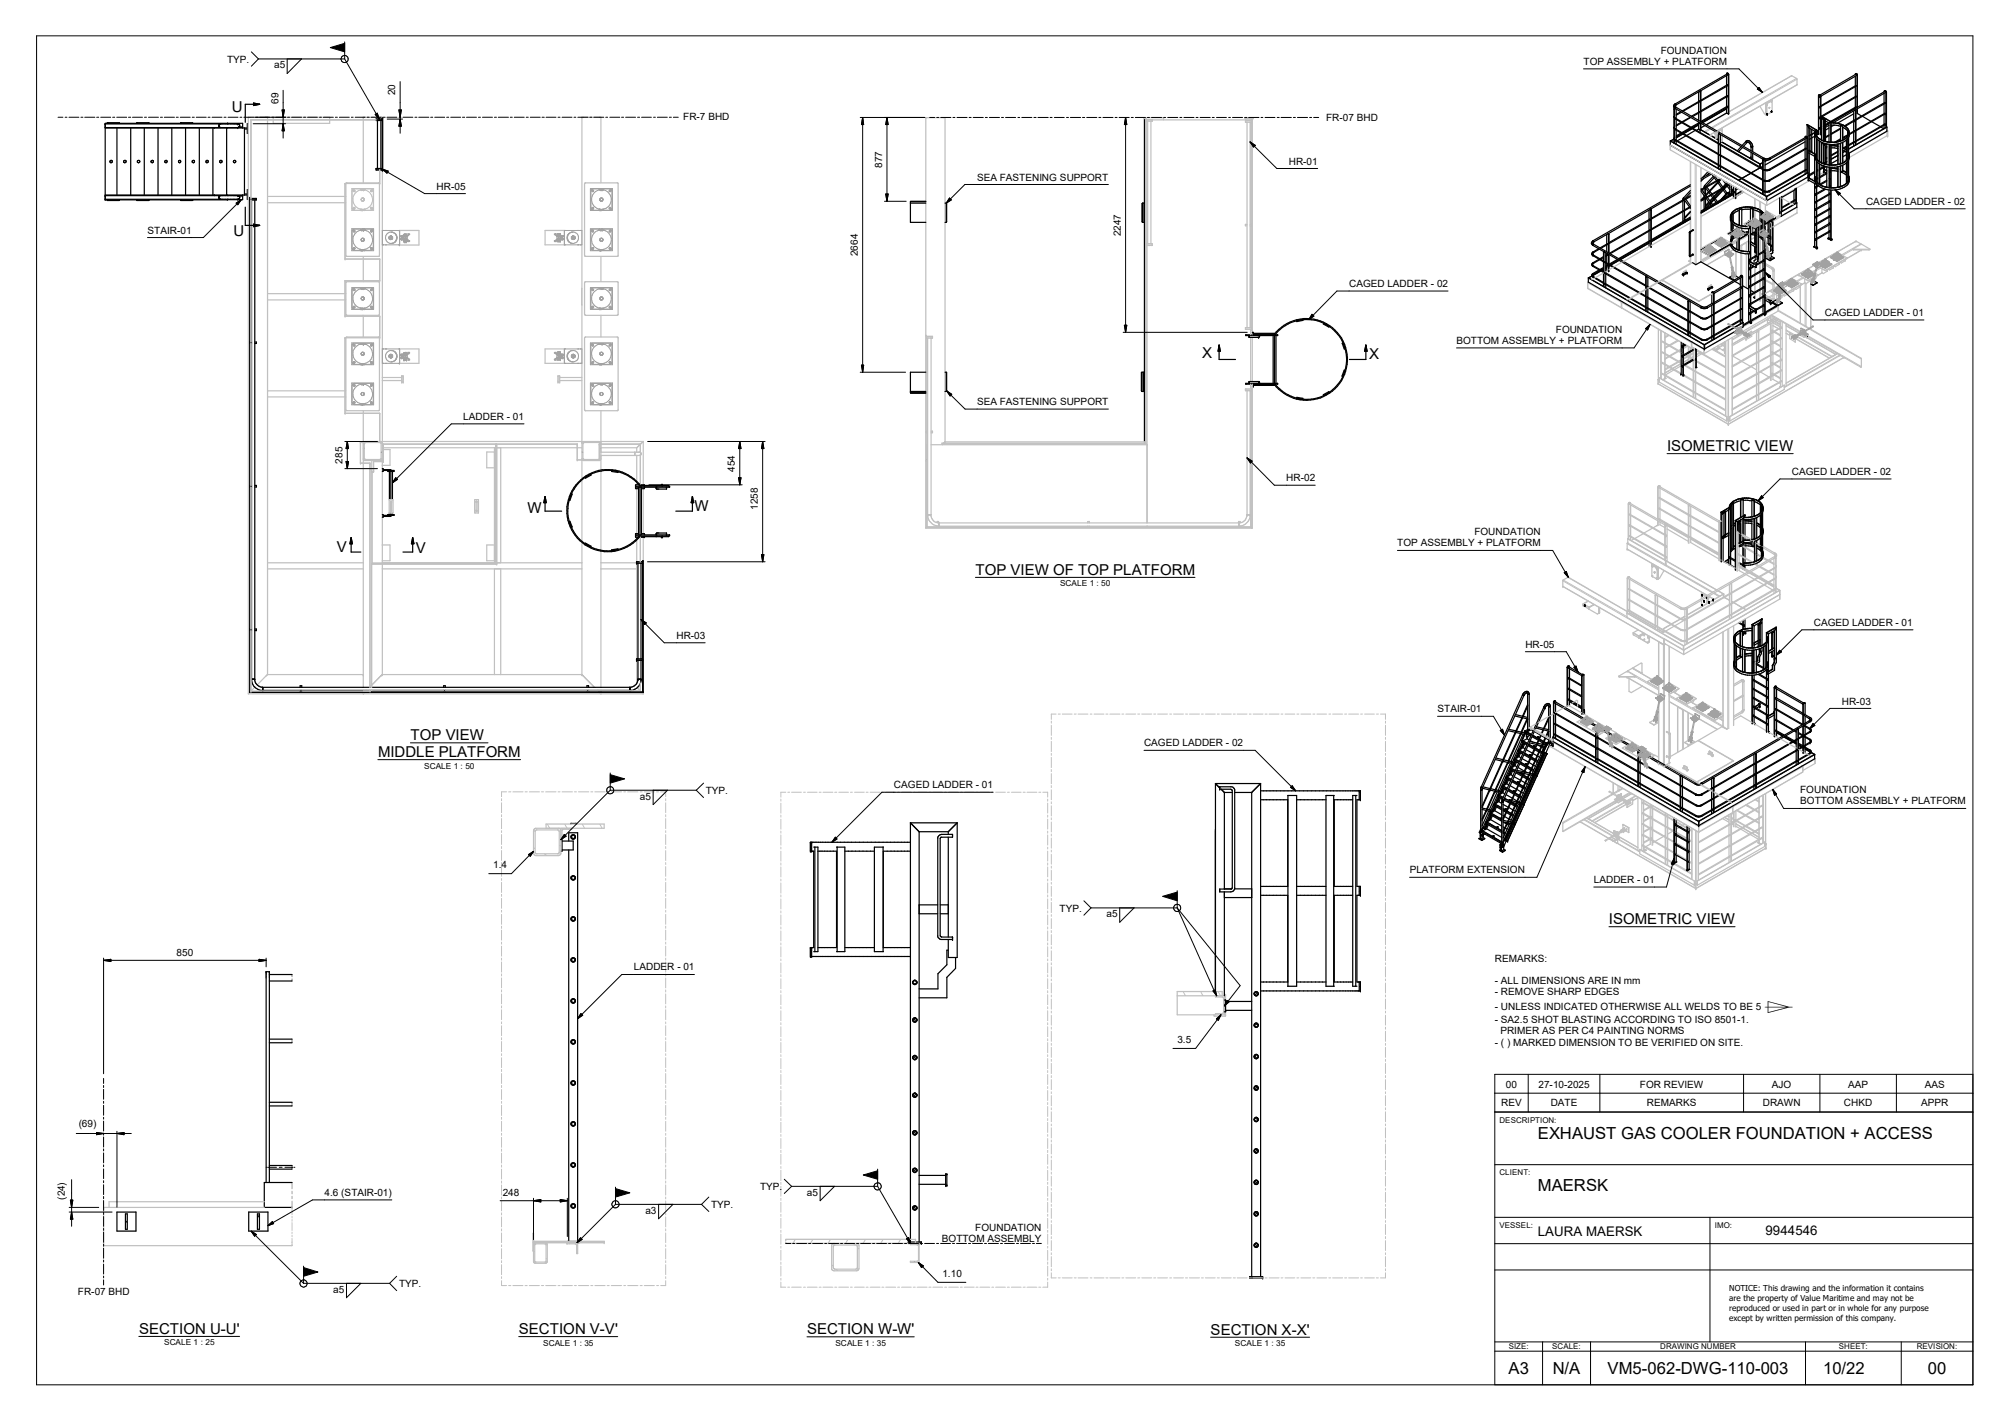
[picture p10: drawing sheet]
<svg xmlns="http://www.w3.org/2000/svg" width="420mm" height="297mm" viewBox="0 0 420 297" stroke-linecap="round" stroke-linejoin="round" font-family="sans-serif">
<defs><g id="words">
<g font-size="3.5">
<text x="321.6" y="238">EXHAUST GAS COOLER FOUNDATION + ACCESS</text>
<text x="321.6" y="249">MAERSK</text>
<text x="315.5" y="287.2">A3</text>
<text x="324.7" y="287.2">N/A</text>
<text x="336.2" y="287.2">VM5-062-DWG-110-003</text>
<text x="381.3" y="287.2">10/22</text>
<text x="403.2" y="287.2">00</text>
</g>
<g font-size="3.1">
<text x="48.5" y="23.5">U</text>
<text x="48.8" y="49.4">U</text>
<text x="251.4" y="74.8">X</text>
<text x="286.3" y="75.1">X</text>
<text x="348.6" y="94.4">ISOMETRIC VIEW</text>
<text x="110.4" y="107.1">W</text>
<text x="145.2" y="106.8">W</text>
<text x="70.5" y="115.5">V</text>
<text x="87" y="115.6">V</text>
<text x="204" y="120.2">TOP VIEW OF TOP PLATFORM</text>
<text x="85.8" y="154.8">TOP VIEW</text>
<text x="79.1" y="158.3">MIDDLE PLATFORM</text>
<text x="336.5" y="193.2">ISOMETRIC VIEW</text>
<text x="29.1" y="278.8">SECTION U-U'</text>
<text x="108.5" y="278.9">SECTION V-V'</text>
<text x="168.8" y="278.9">SECTION W-W'</text>
<text x="253.2" y="279">SECTION X-X'</text>
</g>
<g font-size="2.8">
<text x="321.6" y="258.3">LAURA MAERSK</text>
<text x="369.3" y="258.2">9944546</text>
</g>
<g font-size="2.1">
<text x="347.3" y="11.2">FOUNDATION</text>
<text x="47.5" y="13.1">TYP.</text>
<text x="57.3" y="14.3">a5</text>
<text x="331.2" y="13.6">TOP ASSEMBLY + PLATFORM</text>
<text x="58.2" y="21.8" transform="rotate(-90 58.2 21.8)">69</text>
<text x="82.7" y="19.9" transform="rotate(-90 82.7 19.9)">20</text>
<text x="142.9" y="25">FR-7 BHD</text>
<text x="277.4" y="25.3">FR-07 BHD</text>
<text x="184.5" y="35.1" transform="rotate(-90 184.5 35.1)">877</text>
<text x="269.5" y="34.5">HR-01</text>
<text x="91.3" y="39.7">HR-05</text>
<text x="204.3" y="37.8">SEA FASTENING SUPPORT</text>
<text x="390.3" y="42.8">CAGED LADDER - 02</text>
<text x="30.8" y="48.9">STAIR-01</text>
<text x="179.4" y="53.6" transform="rotate(-90 179.4 53.6)">2664</text>
<text x="234.4" y="49.4" transform="rotate(-90 234.4 49.4)">2247</text>
<text x="282.1" y="60">CAGED LADDER - 02</text>
<text x="304.6" y="71.9">BOTTOM ASSEMBLY + PLATFORM</text>
<text x="325.4" y="69.6">FOUNDATION</text>
<text x="381.7" y="66.1">CAGED LADDER - 01</text>
<text x="96.9" y="87.8">LADDER - 01</text>
<text x="204.3" y="84.8">SEA FASTENING SUPPORT</text>
<text x="71.6" y="96.9" transform="rotate(-90 71.6 96.9)">285</text>
<text x="153.7" y="98.6" transform="rotate(-90 153.7 98.6)">454</text>
<text x="269" y="100.6">HR-02</text>
<text x="374.8" y="99.4">CAGED LADDER - 02</text>
<text x="158.5" y="106.6" transform="rotate(-90 158.5 106.6)">1258</text>
<text x="308.4" y="111.8">FOUNDATION</text>
<text x="292.2" y="114.2">TOP ASSEMBLY + PLATFORM</text>
<text x="379.3" y="130.9">CAGED LADDER - 01</text>
<text x="141.5" y="133.5">HR-03</text>
<text x="319" y="135.4">HR-05</text>
<text x="300.6" y="148.9">STAIR-01</text>
<text x="385.2" y="147.3">HR-03</text>
<text x="239.3" y="156">CAGED LADDER - 02</text>
<text x="133.8" y="167.1">a5</text>
<text x="147.6" y="166">TYP.</text>
<text x="186.9" y="164.8">CAGED LADDER - 01</text>
<text x="376.5" y="165.8">FOUNDATION</text>
<text x="376.5" y="168.1">BOTTOM ASSEMBLY + PLATFORM</text>
<text x="103.2" y="181.5">1.4</text>
<text x="294.8" y="182.6">PLATFORM EXTENSION</text>
<text x="333.3" y="184.6">LADDER - 01</text>
<text x="221.6" y="190.5">TYP.</text>
<text x="231.4" y="191.7">a5</text>
<text x="36.9" y="199.8">850</text>
<text x="132.6" y="202.9">LADDER - 01</text>
<text x="312.6" y="201">REMARKS:</text>
<text x="312.6" y="205.7">- ALL DIMENSIONS ARE IN mm</text>
<text x="312.6" y="208.1">- REMOVE SHARP EDGES</text>
<text x="312.6" y="211.1">- UNLESS INDICATED OTHERWISE ALL WELDS TO BE 5</text>
<text x="312.6" y="213.9">- SA2.5 SHOT BLASTING ACCORDING TO ISO 8501-1.</text>
<text x="246.2" y="218">3.5</text>
<text x="312.6" y="218.6">- ( ) MARKED DIMENSION TO BE VERIFIED ON SITE.</text>
<text x="313.8" y="216.2">PRIMER AS PER C4 PAINTING NORMS</text>
<text x="314.9" y="227.3">00</text>
<text x="321.8" y="227.3">27-10-2025</text>
<text x="343" y="227.3">FOR REVIEW</text>
<text x="370.6" y="227.3">AJO</text>
<text x="386.5" y="227.3">AAP</text>
<text x="402.5" y="227.3">AAS</text>
<text x="314" y="231.3">REV</text>
<text x="324.3" y="231.3">DATE</text>
<text x="344.4" y="231.3">REMARKS</text>
<text x="368.7" y="231.3">DRAWN</text>
<text x="385.6" y="231.3">CHKD</text>
<text x="401.8" y="231.3">APPR</text>
<text x="16.5" y="235.5">(69)</text>
<text x="13.6" y="250.8" transform="rotate(-90 13.6 250.8)">(24)</text>
<text x="67.9" y="250">4.6 (STAIR-01)</text>
<text x="105.1" y="250">248</text>
<text x="159" y="248.8">TYP.</text>
<text x="168.8" y="249.9">a5</text>
<text x="135" y="253.7">a3</text>
<text x="148.7" y="252.5">TYP.</text>
<text x="204" y="257.3">FOUNDATION</text>
<text x="197" y="259.6">BOTTOM ASSEMBLY</text>
<text x="83.5" y="269">TYP.</text>
<text x="197.1" y="266.9">1.10</text>
<text x="16.3" y="270.8">FR-07 BHD</text>
<text x="69.7" y="270.3">a5</text>
</g>
<g font-size="1.7">
<text x="221.7" y="122.6">SCALE 1 : 50</text>
<text x="88.7" y="160.7">SCALE 1 : 50</text>
<text x="313.6" y="234.7">DESCRIPTION:</text>
<text x="313.6" y="245.7">CLIENT:</text>
<text x="313.6" y="256.7">VESSEL:</text>
<text x="358.6" y="256.7">IMO:</text>
<text x="361.6" y="269.9">NOTICE: This drawing and the information it contains</text>
<text x="361.6" y="271.9">are the property of Value Maritime and may not be</text>
<text x="361.6" y="274">reproduced or used in part or in whole for any purpose</text>
<text x="34.3" y="281.2">SCALE 1 : 25</text>
<text x="113.6" y="281.3">SCALE 1 : 35</text>
<text x="174.7" y="281.3">SCALE 1 : 35</text>
<text x="258.3" y="281.4">SCALE 1 : 35</text>
<text x="361.6" y="276.1">except by written permission of this company.</text>
<text x="315.5" y="282.1">SIZE:</text>
<text x="324.6" y="282.1">SCALE:</text>
<text x="347.2" y="282.1">DRAWING NUMBER</text>
<text x="384.6" y="282.1">SHEET:</text>
<text x="400.9" y="282.1">REVISION:</text>
</g>
<text font-size="1.6" x="369" y="211.1">⌲</text>
</g></defs>
<g fill="none" stroke="#000" stroke-width=".21">
<path d="M7.7 7.5h404.9v282h-404.9zM52.6 10.8l1.4 1.5M54 12.3h18.1M54 12.3l-1.4 1.5M59.2 18.9v10M60.1 12.3v3.1l3-3.1M69.1 9.9l3-.8v1.7zM72.1 12.3l7.2 12.6M72.1 8.8v3.5M83.7 17.1v10.8M331.2 14.4h32.5l4.9 4.9M361.6 15.6l-.1 .1"/>
<path d="M367.5 18.6l.4-.3 .7 1zM367.9 18.3l.7 1-1.1-.7zM388.4 15.7v.1M394.5 19.3h-.1M12.1 24.5h1.1M13.6 24.5h.4M14.4 24.5h2.1M16.9 24.5h.4M17.7 24.5h2.1M20.2 24.5h.4M21.1 24.5h2M23.6 24.5h.4"/>
<path d="M24.4 24.5h2.1M26.9 24.5h.4M27.7 24.5h2.1M30.2 24.5h.4M31.1 24.5h2M33.6 24.5h.4M34.4 24.5h2.1M36.9 24.5h.4M37.7 24.5h2.1M40.2 24.5h.4M41.1 24.5h2M43.5 24.5h.4"/>
<path d="M44.4 24.5h2M46.9 24.5h.4M47.7 24.5h2.1M50.2 24.5h.4M51 24.5h2.1M52.9 25.9h6.8M53.3 24.5h6.5M59 23h.5l-.3 1.5zM59.2 25.9l.3 1.4h-.5zM60.1 24.5h.5M61 24.5h2.1M63.5 24.5h.4"/>
<path d="M64.3 24.5h2.1M66.8 24.5h.4M67.6 24.5h2.1M70.1 24.5h.5M71 24.5h2.1M73.5 24.5h.4M74.3 24.5h2.1M76.8 24.5h.4M77.6 24.5h2.1M78.5 23.9l.4-.2 .4 1.2zM80 35.3l1.2 .5-.3 .4zM80 35.3l8.8 5.2h8.6"/>
<path d="M80.1 24.5h.4M80.9 24.5h2.1M81 24.9h3.2M83.4 23h.5l-.2 1.5zM83.5 24.5h.4M83.7 24.9l.2 1.5h-.5zM84.3 24.5h2M86.8 24.5h.4M87.6 24.5h2.1M90.1 24.5h.4M90.9 24.5h2.1M93.4 24.5h.4"/>
<path d="M94.3 24.5h2M96.7 24.5h.5M97.6 24.5h2M100.1 24.5h.4M100.9 24.5h2.1M103.4 24.5h.4M104.2 24.5h2.1M106.7 24.5h.4M107.6 24.5h2M110.1 24.5h.4M110.9 24.5h2.1M113.4 24.5h.4"/>
<path d="M114.2 24.5h2.1M116.7 24.5h.4M117.5 24.5h2.1M120 24.5h.4M120.9 24.5h2.1M123.3 24.5h.5M124.2 24.5h2.1M126.7 24.5h.4M127.5 24.5h2.1M130 24.5h.4M130.8 24.5h2.1M133.3 24.5h.5"/>
<path d="M134.2 24.5h2M136.7 24.5h.4M137.5 24.5h2.1M140 24.5h.4M140.8 24.5h1M179.9 24.6h13.5M180.4 24.6l.2 1.4h-.4zM180.4 24.6v53.2M185.5 24.6l.2 1.4h-.5zM185.5 24.6v17.5M194.4 24.6h1.1M195.9 24.6h.4"/>
<path d="M196.8 24.6h2.1M199.3 24.6h.4M200.1 24.6h2.2M202.7 24.6h.4M203.5 24.6h2.1M206.1 24.6h.4M206.9 24.6h2.1M209.5 24.6h.4M210.3 24.6h2.1M212.9 24.6h.4M213.7 24.6h2.1M216.2 24.6h.5"/>
<path d="M217.1 24.6h2.1M219.6 24.6h.4M220.5 24.6h2.1M223 24.6h.5M223.8 24.6h2.2M226.4 24.6h.5M227.3 24.6h2.1M229.8 24.6h.4M230.7 24.6h2.1M231.8 38.6h-30l-3.9 3.9M233.2 24.6h.4M234 24.6h2.2"/>
<path d="M235.4 24.6l.3 1.4h-.5zM235.4 24.6v44.9M236.6 24.6h.4M237.4 24.6h2.2M240 24.6h.4M240.8 24.6h2.1M243.4 24.6h.4M244.2 24.6h2.1M246.7 24.6h.5M247.6 24.6h2.1M250.1 24.6h.5M251 24.6h2.1"/>
<path d="M253.5 24.6h.4M254.4 24.6h2.1M257 24.6h.3M257.8 24.6h2.1M260.3 24.6h.5M261.1 24.6h2.2M261.4 29.7l1.1 .7-.3 .3zM261.4 29.7l5.6 5.5h8.6M263.7 24.6h.4M264.6 24.6h2M267.1 24.6h.4M267.9 24.6h2.2"/>
<path d="M270.5 24.6h.4M271.3 24.6h2.2M273.9 24.6h.4M274.7 24.6h1.1M350.3 29.3h.1M350.4 29.2l-.1 .1M350.4 29.2h.1M350.4 24.7l-.1 .1M350.4 27l-.1 .1M362.5 39.9l-.4 .3M362.5 39.7l-.4 .3M363.2 39.3l-.2 .1"/>
<path d="M363.4 39.5l-.4 .2M363.5 39.5l-.5 .3M369.6 23.8h.1M369.6 23.7h.1M369.6 23.7v.1M370 35.4h.1M370 39.9h.1M370 37.6h.1M370 35.4l.1 .2M370 37.6l.1 .2M370 39.9l.1 .1M370.1 37.8h.1"/>
<path d="M370.4 23.3h.1M370.5 23.2h.1M370.5 23.2l-.1 .1M378 28.9h-.1M378.2 37.7h.1M378.2 37.2h.1M378.2 37.1l.1 .1M378.3 37.1h.1M378.7 31.7h.1M378.9 31.7h.1M378.9 31.7h-.1M380.8 20.2h-.1"/>
<path d="M381.3 35.9h.1M381.3 35.3l.1 .1M381.4 35.3h.1M381.5 35.3h.1M381.6 25.2h.2M381.6 24.9l-.1 .2M381.7 30l-.2 .1M381.8 26.7h.1M383.8 39.7l1.1 .7-.4 .4zM383.8 39.7l4 3.9h23.2M49.4 42.5l1-.8-.7 1.1zM50.4 41.7l-7.9 8h-11.7"/>
<path d="M185 42.1h4.5M185.2 40.6h.5l-.2 1.5zM198.6 41.4l.4 .4-1.1 .7zM333.2 54.9h.1M333.2 57.1h.1M333.2 54.9l.1 .1M333.2 57.1l.1 .2M333.3 57.3h.1M333.3 55.6l-.1 .1M333.3 57.8l-.1 .2M351.9 57.4h.1M352.1 57.4v.1"/>
<path d="M352.9 57v.1M353.3 48.6h.2M353.3 53.5h.2M353.5 48.4h.1M353.5 53.5h-.1M353.5 48.4v.1M353.5 53.5h.1M353.5 53.5v.1M357.5 53.5v.1M357.6 53.5v.1M359.6 42.1l-.4 .4M359.7 42l-.4 .4"/>
<path d="M359.9 41.9l-.4 .4M360.1 41.8l-.4 .4M360.7 41.2l-.2 .2M360.8 41.4l-.2 .3M360.8 41.4l-.3 .3M360.9 41.5l-.2 .1M361.2 40.4l-1.2 1.3M361.2 40.4l-1.1 1.2M361.3 40.5l-1 1M361.8 40.4h.1M361.8 40.1l-.2 .2M362.5 40l-.4 .3"/>
<path d="M364.4 57.9v.1M365 46.9h.1M365.4 49h.1M367 52.5h.1M367.1 47.7h.1M367.2 52.7h.1M367.2 47.5l-.1 .3-.1-.1M367.2 52.7l-.1 .1M369.2 57l1.1 .7-.4 .3zM369.2 57l10 9.9h23.2M369.8 50.9h.2M370 51v.1"/>
<path d="M370 51.1v.1M370 51h.1M370 45.9l-.1 .2h-.1M370.1 40h.1M371.5 45.5h.1M379.4 51.6h.1M379.9 51.9h.1M380.1 51.7v.1M382.3 49.8v.1M382.9 50.1v.1M383.1 50v.1M179.9 77.8h9.5"/>
<path d="M180.2 76.3h.4l-.2 1.5zM234.9 69.5h25.9M235.2 68h.5l-.3 1.5zM274.4 65.7l.4 .4-1.1 .7zM302.8 60.8h-23.2l-5.9 6M344.2 68.7l.9-.9-.5 1.2zM345.1 67.8l-3.4 4.9h-37.1M355.9 68.6l-.1 .2M355.9 70.9l-.1 .1M357 68.6l.1 .2M357 70.9l.1 .1M357.2 60.4v.1"/>
<path d="M357.3 60.5h.1M357.4 60.5h.1M358.1 60.1h.1M358.5 61.4h-.1M366 67.4v.1M366.1 67.4v.1M366.3 67.4h.1M367.1 65.2l.1 .1M367.1 64.7l.1 .1M367.1 64.6l.1 .1M367.2 64.6h.1M369.1 65.7v.1"/>
<path d="M369.3 65.6v.1M370.2 63.4l.1 .1M370.2 62.9h.1M370.4 62.8v.1M72.1 92.3h6.8M72.1 98h6.8M72.4 96.5h.5l-.3 1.5zM72.6 92.3l.3 1.5h-.5zM72.6 92.3v5.7M76.2 93.6l-.2 .3M77.5 92.3l-.2 .2M78.3 96.1l-.2 .2"/>
<path d="M80 94.4l-.3 .2M82.8 99.9l.3 .3-1 .7zM109.6 88.6h-15.2l-12.3 12.3M121.7 94.4l.2 .2M123.3 96.1l.3 .2M124 92.3l.3 .2M125.4 93.6l.3 .3M135.5 92.3h24.5M154.5 99.9h.5l-.3 1.4zM154.7 92.3l.3 1.5h-.5zM154.7 92.3v9M159.5 92.3l.3 1.5h-.6z"/>
<path d="M159.5 92.3v25.1M198 81.7l1 .7-.3 .4zM198 81.7l3.8 3.8h30M260.8 95.7l1.1 .7-.4 .4zM260.8 95.7l5.7 5.7h8.6M348.6 94.8h26.4M135.4 117.4h24.6M135.7 101.3h19.5M159.2 116h.6l-.3 1.4zM292.3 115.1h32.4l3.3 5.5M327.1 119.7l.5-.2 .4 1.1zM360.7 106.9l.2 .1"/>
<path d="M360.7 112l.1 .1M360.8 111.9h.1M360.9 111.9h.1M363.8 113.5h-.1M368.4 103.6l.4 .4-1.1 .7zM395.5 100.1h-23.2l-4.6 4.6M134.1 129.5l1.1 .7-.4 .4zM134.1 129.5l4.8 4.9h8.6M204 120.7h45.9M319 136.2h8.6l2.4 4.3M327.7 139.5l.2 .1M329.2 139.5l.4-.3 .4 1.3z"/>
<path d="M355.9 126.4h.1M355.9 124.3h.1M355.9 124.3l.1 .1M356 126.4h.1M356 124.4h.1M356.4 125.6h.1M356.9 124.9h.1M357.4 125.9h.1M357.5 125.8h.1M357.5 125.8l-.1 .1M358.3 125.3h.1M364.5 132.5v.1"/>
<path d="M364.6 132.5v.1M365.1 132.2v.1M367.7 130.7h.2M367.9 130.4h.1M367.9 130.4v.2M370.5 132.3h.1M370.5 137.2h.1M370.5 132.3h.2M370.5 137.2h.2M370.7 132.3h.1M370.7 137.2h.1M370.7 137.2l.1 .1"/>
<path d="M370.7 132l.1 .2M372.2 135.9l.4 .4-1.1 .6zM400.1 131.7h-23.3l-5.3 5.2M79 158.8h29.9M85.8 155.3h16.3M239.3 156.8h23.2l8.5 8.5M300.6 149.7h11.7l2.4 4M313.8 152.7l.4-.3 .5 1.3zM316.6 158.7l1.1 .6M316.7 159.6l-.4 .7M316.8 158.7l.9 .5M316.9 158.6l.8 .5"/>
<path d="M316.9 159.1l-.2 .3M316.9 159.1l-.5 1.2M317.5 156.8l1 .6M317.7 157.2l-.5 1.3M317.8 157.2l-.5 1.2M318 159.5l1.2 .7M318 159.3l1.3 .8-1.3-.8M318.3 154.9l1.1 .7M318.5 154.9l.9 .5M318.6 155.3l-.6 1.3M318.6 157.3l-.9-.5 .9 .5M318.7 155.4l-.5 1.1"/>
<path d="M318.8 157.6l1.3 .7M318.8 157.4l1.4 .8M318.8 157.5l1.4 .7M319.2 153.1l1 .6M319.4 153l.8 .5M319.4 153l.9 .5M319.6 155.7l1.4 .8M319.7 155.6l1.3 .7M319.7 155.5l1.3 .8M320.2 158.4l.9 .5M320.3 158.2l.8 .5-.9-.4M320.5 153.8l1.3 .8"/>
<path d="M320.6 153.7l1.2 .7-1.3-.7M321 156.5l.9 .5M321.1 156.3l.9 .5M321.1 156.4l.9 .5M321.2 159l.4 .2M321.3 158.8l.3 .2M321.9 154.6l.8 .5M322 154.5l.8 .5-.8-.5M322 157.1l.4 .2M322.1 156.9l.4 .2-.4-.1M322.9 155.2l.3 .2M322.9 155.1l.5 .2"/>
<path d="M322.9 155l.5 .3M323.2 157.4l-2.1 4.6M323.3 157.4l-2.1 4.7M323.5 155.6l-9.4 21.1M324.9 146.9h.1M330.8 141.3l.1 .1M367 151.3h.1M367.9 147.1h.1M368 147.1v.1M368.1 147.7h-.1M368.1 147.2h-.1M370 153h.1"/>
<path d="M371 148.8v.1M371 143.8h.2M377.1 147.2v.1M378.4 155.2l.1 .1M378.4 157.4l.1 .2M378.5 155.3h.1M378.5 154.5l-.1 .1M378.5 156.8l-.1 .1M379.2 151.3l.3 .3-1 .7zM391.3 148.1h-8.6l-4.2 4.2M110.5 178.6l1.1-.6-.7 1zM111.6 178l-4.6 4.6h-4.8"/>
<path d="M118 174.5l.4 .3-1.1 .7zM127.6 161.9l3 .9-3 .9zM127.6 165.2l-10.3 10.3M127.6 161.6v3.6M127.6 165.2h18M136.6 165.2v3l3-3M145.6 165.2l1.5 1.5M147.1 163.7l-1.5 1.5M169.7 177.5l-.2 .2M174.7 175l.3 .4-1 .7zM207.7 165.6h-23.3l-10.4 10.5M269.9 164.6l.3-.3 .8 1z"/>
<path d="M284.3 165.5l.2 .3M309.9 173.8l4.1 2.3M310 173.7l4 2.3M310.1 173.7l3.9 2.2M310.7 171.9l3.4 1.9M310.9 171.8l3.2 1.9M311 172.3l-.4 .8M311 171.8l3.1 1.8M311.1 172.3l-.5 .9M311.6 170l2.5 1.4M311.7 169.9l2.4 1.4M311.8 170.3l-.5 1.3"/>
<path d="M311.8 169.9l2.3 1.3M311.9 170.4l-.5 1.2M312.2 169.7h-.1M312.4 168.1l1.7 1M312.6 168.1l1.5 .8M312.6 168l1.5 .8M312.7 168.5l-.5 1M312.7 168.5l-.5 1.2M313.3 166.2l1 .6M313.5 166.2l.9 .5M313.5 166.6l-.5 1.3M313.6 166.7l-.5 1.1"/>
<path d="M314 165.6l-.2 .4M314.1 164.4l1 .6M314.3 164.3l.9 .5M314.4 164.7l-.4 .8M314.4 164.3l.8 .5M314.4 169l.7 .5M314.4 169.1l.7 .4M314.4 169.2l.6 .4M314.4 171.4l.1 .1M314.4 173.8h.1M314.4 174l.4 .2M314.4 164.8l-.5 1.1"/>
<path d="M314.5 173.9l.4 .2M314.6 167h.1M314.6 166.9l.6 .3M314.7 166.8l.6 .4M314.8 171.9l.4 .2M314.9 162.5l1.1 .6M315.1 169.7l.9 .5M315.2 162.4l.8 .5-.9-.5M315.2 162.9l-.5 1.2M315.2 169.5l.8 .5M315.2 172.1l.4 .2M315.3 162.9l-.5 1.1"/>
<path d="M315.3 172l.4 .2M315.4 165.1l1.3 .8M315.5 165l1.3 .7M315.5 172l.3 .2M315.5 164.9l1.3 .8M315.6 167.6l.3 .2M315.8 160.6l1 .6M316 160.5l.9 .6M316 160.5l.9 .5M316 167.8l.8 .5M316 161l-.5 1.2M316.1 167.7l.8 .5"/>
<path d="M316.1 161l-.5 1.1M316.1 170.3l.4 .2M316.3 163.2l1.3 .8M316.3 167.8l.6 .3M316.3 163.1l1.4 .7M316.3 163.1l1.3 .8M316.3 172.2l-1.5 3.4 1.6-3.4M316.6 172.2l-1.6 3.5 1.6-3.4M316.6 170.3l-.4-.2 .4 .2M316.8 165.9l.9 .5M316.9 172.3l-1.7 3.5M316.9 172.3l-1.6 3.5"/>
<path d="M316.9 168.4l.4 .2M317 168.2l.4 .2M317.1 161.3l1.3 .8M317.4 161.4l1.1 .6M317.6 161.4l.9 .5M317.7 164l.8 .5M317.7 163.9l.9 .5M317.8 166.2l-.9-.4 .8 .5M317.8 166.5l.4 .2M317.8 166.4l.5 .2M317.9 166.3l.4 .2M318.2 168.1l-1.8 3.9"/>
<path d="M318.3 168.2l-1.7 3.9M318.4 168.2l-1.7 3.9M318.5 162.2l.9 .5M318.6 162l.8 .5M318.6 162.1l.8 .5M318.6 164.6l.5 .2M318.7 168.3l-1.8 3.9 1.8-3.9M319.1 164.6l-.4-.1 .4 .2M319.4 160.3l.8 .5M319.4 160.1l.9 .6M319.4 160.1l.9 .5M319.5 162.7l.4 .2"/>
<path d="M319.6 162.6l.3 .2M320.3 160.8l.4 .3M320.4 160.7l.4 .2-.4-.2M320.9 162.1l-2.7 5.9M320.9 162l2.1-4.6-2 4.6M321 162.2l-2.6 5.8M321.1 162.2l-2.6 5.9M321.3 162.2l-2.6 5.9M321.4 162.1l2.1-4.6-2.1 4.7M321.4 162.2l-2.7 6M331.5 160.3l-.3 1.2-.4-.2zM331.5 160.3l-10.1 23.1h-26.6"/>
<path d="M350.1 179.5l-.1 1.3-.5-.2zM350.1 179.5l-1.6 5.9h-15.2M354.7 168.3v.1M354.7 170.5v.1M355.8 168.3l.1 .1M355.8 170.5l.1 .1M370.7 165l.8 1-.4 .2zM370.7 165l2.3 4h38.1M169.7 198.9l-.2 .2M226.7 188.3l1.5 1.5M228.2 189.8h18M228.2 189.8l-1.5 1.5"/>
<path d="M234.2 189.8v3l3-3M243.2 187.4l3-.9v1.8zM246.2 189.8l13.2 16.2-3.3 4.3M246.2 189.8l8.3 18.4M246.2 186.2v3.6M284.5 186.1l-.2 .3M336.5 193.7h26.4M21.7 200.7l1.5-.2v.5zM21.7 200.3v24.2M21.7 200.7h34M54.2 200.5l1.5 .2-1.5 .3zM55.7 200.3v1.8"/>
<path d="M121.5 211.9l.4 .3-1.1 .7zM145.2 203.7h-15.2l-9.2 9.2M191.2 212.9l.3 .6M191.2 205.7h.2M253.7 207.1l.5-.2 .3 1.3zM254.4 213l.9-.9-.5 1.2zM255.3 212.1l-5.2 7.1h-4.8M256.6 209.1l.4 .3-.9 .9zM262.9 207.4l-.4 .6M262.9 214l-.6 .4M284.3 206.2l.2 .1M15.9 236.9h11.6"/>
<path d="M20.2 236.7l1.5 .2-1.5 .3zM21.7 225.4v1.1M21.7 226.9v.4M21.7 227.7v2.1M21.7 230.2v.4M21.7 231.1v2M21.7 233.6v.3M21.7 234.4v2M21.7 236.9v.4M21.7 237.7v2.1M24.5 236.9l1.4-.2v.5zM24.5 236.5v15.8"/>
<path d="M191 236.6l.6 .3M191.1 220.9l.4 .4M191.5 228.7l-.4 .5M262.5 220.6l.3 .6M262.6 233.7l.4 .4M262.9 227.2l-.4 .5M312.6 232.5h100M312.6 228.5h100M319.6 224.6v7.9M334.6 224.6v7.9M364.6 224.6v7.9M380.6 224.6v7.9"/>
<path d="M396.6 224.6v7.9M412.6 224.6h-100v64.9M14.5 252.4h6.1M14.5 253.4h8.9M14.7 250.9h.5l-.2 1.5zM15 253.4l.2 1.4h-.5zM15 246.6v9.7M21.7 240.2v.4M21.7 241v2.1M21.7 243.5v.4M21.7 244.3v2.1M21.7 246.8v.4"/>
<path d="M21.7 247.6v2.1M21.7 250.1v.5M21.7 251v2M21.7 253.4v.5M21.7 254.3v2M21.7 256.8v.4M21.7 257.6v2.1M26.2 255.1l.4 .5M52.5 257.3l1.1 .8-.4 .3zM52.5 257.3l11 11M54.3 253.9l-.5 .7M55.7 244h.2"/>
<path d="M56 256.2l1-.8 .2 .4zM56.1 244h1.7M58.4 244h.6M59.6 244h1.7M61.5 244h.2M81.9 250.8h-16.5l-9.4 5.4M104.6 251h14M111.6 251l1.5-.3v.5zM111.6 250.5v8.6M117.2 250.7l1.4 .3-1.4 .2zM118.6 250.5v8M121.4 258.7l.3 .4-1 .7z"/>
<path d="M128.7 248.5l3 .8-3 .9zM128.7 251.8l-8 8M128.7 248.2v3.6M128.7 251.8h18M137.7 251.8v3l3-3M146.7 251.8l1.5 1.4M148.2 250.2l-1.5 1.6M164 246.5l1.6 1.5M164.3 259.9h1.1M165.6 248h17.9M165.6 248l-1.6 1.5M165.8 259.9h.4"/>
<path d="M166.6 259.9h2.1M169.1 259.9h.4M170 259.9h2M171.5 248v3l3-3M172.5 259.9h.4M173.3 259.9h2.1M175.8 259.9h.4M176.6 259.9h2.1M179.1 259.9h.5M180 259.9h2.1M180.5 245.6l3-.9v1.8zM182.5 259.9h.4"/>
<path d="M183.3 259.9h2.1M183.5 248l6.9 11.9M183.5 244.4v3.6M185.8 259.9h.5M186.7 259.9h2.1M189.2 259.9h.4M189.6 259l.4-.3 .4 1.2zM190 259.9h2.1M191.2 252.2l.3 .6M191.6 244.5l-.6 .3M191.9 259.9l.3 .4M192.5 259.9h.4"/>
<path d="M193.4 259.9h2M195.9 259.9h.4M196.7 259.9h2.1M199.2 259.9h.4M200.1 259.9h2M202.6 259.9h.4M203.4 259.9h2.1M205.9 259.9h.4M206.7 259.9h2.1M209.2 259.9h.5M210.1 259.9h2.1M212.6 259.9h.4"/>
<path d="M213.4 259.9h2.1M215.9 259.9h.5M216.7 259.9h1.1M262.5 247l.5 .3M263 240.4l-.5 .4M263 253.6l-.5 .3M312.6 260h100M312.6 254.5h100M312.6 243.5h100M357.6 254.5v26M21.7 260.1v.4M21.7 260.9v2.1"/>
<path d="M21.7 263.4v.4M21.7 264.2v2.1M21.7 266.7v.4M21.7 267.5v1.1M29 279.4h21.1M63.5 265l3 .9-3 .9zM63.5 264.7v3.6M63.5 268.3h18M72.5 268.3v3l3-3M81.5 268.3l1.5 1.5M83 266.8l-1.5 1.5M108.5 279.4h20.7"/>
<path d="M168.8 279.4h22.4M191.2 263.7l.2 .2M192.1 263.9l1 .7-.4 .4zM192.1 263.9l4.1 4.2h5.8M253.2 279.5h20.7M262.5 260l.4 .6M312.6 265.5h100M312.6 282.4h100M312.6 280.5h100M322.6 280.5v9M332.6 280.5v9M377.6 280.5v9"/>
<path d="M397.6 280.5v9"/>
<circle cx="72.1" cy="12.3" r=".75"/>
<circle cx="127.6" cy="165.2" r=".75"/>
<circle cx="246.2" cy="189.8" r=".76"/>
<circle cx="128.7" cy="251.8" r=".75"/>
<circle cx="183.5" cy="248" r=".76"/>
<circle cx="63.5" cy="268.3" r=".75"/>
</g>
<g fill="none" stroke="#c0c0c0" stroke-width=".21">
<path d="M374.7 15.8l-13.1 7.6M375.7 16.4l-17.9 10.3M375.8 16.6l-17.8 10.2M375.8 17.7l-16.8 9.6M73.6 39.4h4.5v4.6h-4.5zM73.7 39.7l.4-.2h3.6l.3 .2v4l-.3 .2h-3.9l-.2-.4zM73.9 39.9v.1M73.9 39.8v.1M74.2 39.8l-.3 .1M74.2 39.8v.2h-.3M74.2 39.8v.2M75.5 39.6l-.1-.1 .1 .2"/>
<path d="M75.5 39.6l-.1 .1M75.5 39.5h.1M75.5 39.5v.1M75.6 39.5h.1M75.6 39.7h.1M75.6 39.7h.4M75.6 39.5v.2M75.7 39.5l-.1 .1a2.07 2.07 0 0 0-1.8 2 2.07 2.07 0 0 0 1.7 2.1M75.8 39.6h.1M75.9 39.5l.1 .2M75.9 39.6h.2M75.9 39.5v.2"/>
<path d="M75.9 39.5v.1M76 39.6h.1M76 39.7h.1M76 39.6v.1M76 39.7h.4M76.1 39.6l-.1 .1M76.2 39.5h.1M76.2 39.5v.2l-.1-.2v.2M76.2 39.5l.1 .2M76.2 39.6v.1M76.4 39.7a2.06 2.06 0 0 1 1.5 2.1 2.06 2.06 0 0 1-1.7 1.9M77.6 39.8h.2"/>
<path d="M77.6 39.8l-.1 .1M77.6 39.8h-.1v.2M77.8 39.8v.2M353.6 33.8v14.5M354.5 34.3v21M354.7 34.5v20.8M355.3 27.1l-.4 .2M355.7 35v19.7M356.6 26.3l-.9 .5M357.6 26.8l-1.2 .7M357.7 28.2h.1M357.8 28.2h.1"/>
<path d="M357.8 27l-1.2 .6M357.8 28.2v.1M358.6 27.7v.1M358.6 27.7h.1M358.6 27.8h.1M358.7 27.6l-1.1 .6M359.1 27.8h.1M359.2 27.8h.1M360 29.3h.1M360.1 29.3h.1M361.1 23.7l-4.2 2.5M394.7 27.3h.1"/>
<path d="M394.8 28.4h-.1M394.8 27.4h-.1M73.9 40h.2M74 43.3h.1M74 43.3l-.1 .2M74.1 43.3l.1 .3-.1 .1-.2-.2M74.1 43.3l.1 .2v.2h-.3v-.2M75.4 43.7v.2M75.4 43.7l.1 .2M75.5 43.9h.1M75.5 41.7l.2 .3h.4M75.5 43.7v.2l.1-.2"/>
<path d="M75.5 43.7v.2M75.5 43.7h.7M75.6 41.7v.1M75.6 41.7h-.1M75.6 43.9h.1M75.6 41.9l.1 .1M75.6 43.7v.2M75.6 43.8l.2 .1M75.7 43.8h.1M75.7 43.8h-.1M75.8 43.9h.1M75.8 43.8h.1"/>
<path d="M75.9 43.8h.1M76 43.8h.1M76 41.4l.1 .2M76.1 43.8h.1M76.1 43.8v.1M76.1 41.6l-.1-.2h-.3l-.1 .3M76.1 41.9v.1M76.1 41.9l-.1 .1M76.1 43.9h.1M76.1 41.6v.4h-.5M76.1 41.7l-.3-.3-.3 .3M76.1 41.7v.1z"/>
<path d="M76.2 43.7v.1M76.2 43.7h.1M76.2 43.8l-.1 .1M76.3 43.7l-.1 .1M77.5 40h.3M77.5 43.6h.3M77.6 43.3l-.1 .3M77.6 43.3h.1M77.6 43.3l-.1 .2M77.7 43.3l.1 .4-.3-.1M77.7 43.3l.1 .3M77.8 40h.1"/>
<path d="M332.1 59.1l21.7 12.6M352 56.9h.1M352.1 56.9h.1M352.1 56.8h.1M352.2 56.9h.1M352.6 56.5v.1M352.6 56.6h.1M352.7 56.6h.1M353.6 48.5v4.9M353.6 53.6v1.2M357.3 60h.1M357.4 59.9h.1"/>
<path d="M357.8 59.6l.1 .1M357.9 59.7h.1M361.9 51.2l-6.1 3.5M362 51.4l-6.1 3.5M362.5 52.2l-5.6 3.2M363.1 51.9v.1M363.1 52.5v5.2M363.1 58.7v.3M363.3 50.4l-1.1 .6M363.3 50.6l-1.1 .6M363.3 51.7l-.4 .2M364.1 51.4v1"/>
<path d="M364.1 52.9v4.7M364.3 51.3v1.2M364.3 52.9v4.7M365.2 50.7v1.9M365.2 53v7.2M365.7 48.9l-1.9 1.2M365.7 49.2l-1.9 1.1M365.7 50.3l-1.9 1.2M367 48.3l-.4 .1M367 48.5l-.3 .1M367 49.6l-.9 .5M367.1 41.5v1.9"/>
<path d="M367.1 43.9v3.1M367.1 47.5h.1M367.1 52.7v.9M367.1 53.8v.6M367.1 55.8v1.5M367.1 57.5v1.7M367.1 59.4v1.6M368 42.1v1.8M368 44.4v4.7M368 49.6v3.4M368 53.2v1.7M368 55.1v1.6"/>
<path d="M368 56.9v1.7M368 58.8v1.7M368.2 42.2v1.8M368.2 49.7v3.2M368.2 53.1v1.6M368.2 54.9v1.7M368.2 56.8v1.7M368.2 58.7v1.6M369.2 42.8v1.9M369.2 45.3v3.5M369.2 49.3v3.7M369.2 53.5v1.5"/>
<path d="M369.2 55.4v3M369.2 58.6v3M369.8 46.6l-.6 .3M369.8 46.9l-.6 .3M369.8 48l-.6 .3M370.3 46.3l-.3 .2M370.3 46.5l-.3 .2M370.3 47.7l-.3 .2M372.4 45.1l-1.6 .9M375.8 43.3l-5 3M375.8 44.5l-5 2.9M376.1 57.4v.1"/>
<path d="M376.5 59.7v7.9M376.7 59.4v.1M377 58l-1.3 .8M377.2 58.1l-1.3 .8M377.4 59.1l-.9 .6M377.5 59.1v9M377.7 59.3v8.9M378.1 58.6v.1M378.2 58.6v.1M378.7 58.5v10.3M378.7 58.3l-.2 .2M379.8 55.4h.1"/>
<path d="M380.1 57.4v.1M380.6 55.9l-1.5 .9M380.8 56l-1.5 .9M381.1 57l-1.3 .7M381.7 56.5v.1M381.8 56.5v.1M382.3 56.3l-.1 .1M383.5 55.6h-.1M384.8 54.8l-.2 .1M386.2 53.9v.1M387.5 52.2l-2.1 1.2M388.2 50.4l-17.2 9.9"/>
<path d="M389.2 51l-4 2.3M389.3 52.2l-3.4 2M332.1 60.2l21.7 12.6 .2-.2M346.8 79.4l.2 .1M346.9 68.8v10.5M347.3 69.1v10M347.5 69.2v10M347.9 79.3l.1 .1M348.2 69.6v2M348.2 71.8v2M348.2 74v2.1M348.2 76.3v2.1"/>
<path d="M348.2 78.5v.7M348.2 79h.1M359 73l-.3 .2M360.2 72.1l-1.6 1M360.3 72.2l-.9 .6M360.7 71.9h-.2M360.7 72.9l-.5 .3M360.9 71.4v15.6M361.4 71.1v16.6M361.5 71v16.7M362.3 70.6v16.2M365.2 70.3l-2.9 1.6"/>
<path d="M367.1 61.3v1.1M368 60.7v1.7M368 62.5v.5M368.2 60.6v1.6M368.2 62.4v.6M369.2 62v.2M369.6 62.2l-.2 .2M369.6 67.4l.3 .2M369.7 66.7l.6 .4M369.9 62.4l-.3 .1M369.9 67.6l-3.6 2M370.2 60.9h.1"/>
<path d="M370.2 67.7h.1M370.3 66.3l-8 4.6M370.3 67.2l-.7-.4-7.3 4.3M370.5 65.8l18.8 10.8M370.8 66.2h.1M370.8 61.6l-.9 .5M370.8 60.5l-1.6 .8M370.8 61.8l-.6 .4M370.8 67.5l1.6 .9M370.8 67.4l1.6 .8M370.8 68l1.1 .7M370.8 66.5l.5 .3"/>
<path d="M371.1 61.4h-.1M371.3 61.5l-.3 .2M371.5 66.6l-.2 .2M371.5 62.5l-1.1 .6M371.5 66.9l.9 .5M371.9 65l17.4 10.1M372.1 68.8l.3 .2M372.2 62h.1M372.3 62h.1M372.9 61.8h-.3M373.5 69.1l9.6 5.5M373.5 69l9.7 5.5"/>
<path d="M373.5 69.6l.8 .5M373.5 68.1l2.9 1.7M374 61.1h.1M375.3 60.3l-.2 .2M375.5 70.7l7.1 4.1M377.5 70.4l6.4 3.7M384.3 74l-10.8 6.1M384.8 74.2l-11.3 6.4M384.9 74.3l-11.7 6.7M385.6 74.7l-24.1 14-14.7-8.5M361.1 87.6l.4 .2 .2-.2M340.3 114.8l16.8 9.7"/>
<path d="M340.3 113.7l17.7 10.2M340.4 113.5h.1M340.5 105.4h.1M345.6 118.3h.1M345.6 118.3v.1M345.6 118.4h.1M346 119.5h.1M346 119.5l.1 .1M346.1 119.6h.1M346.5 118.9h.1M346.5 109.9h.1M346.7 101.9h.1"/>
<path d="M348.2 109.8l.1 .1M348.3 118l.1 .1M359.5 109.2l.1 .1M363.3 111.4v.1M326.8 122.6l21.2 12.1 .2-.1M326.8 121.4l21.2 12.2M326.9 121.2l13.4 7.7M327.9 120.7l12.4 7.1M340.3 120.9h.1M340.8 128.1l5.3 3.1M341.4 139.7l3.9 2.3M343 133.2h.1"/>
<path d="M344.7 133.2h.1M344.8 133.1h.1M344.8 133.1l-.1 .1M346.5 120.9h.1M346.7 131.5l1.2 .7M346.9 134.2v25M347.9 134.8v25M348.1 134.8v25.1M349.1 135.1v18.1M351.6 129.3l-.1 .2M351.6 131.6l-.1 .1M351.6 133.8l-.1 .1"/>
<path d="M357.4 124.6l1.1 .7M358.3 124l1.2 .7M360.4 132.1v19.8M361.3 131.5v20.8M361.6 131.4v20.9M362.5 130.8v20.9M219.9 150.7v.5M219.9 151.6v2.1M219.9 154.1v.5M219.9 155v2.1M219.9 157.5v.4M219.9 158.3v2.1"/>
<path d="M220.9 149.3h-1v1.1M221.3 149.3h.4M222.2 149.3h2M224.7 149.3h.4M225.5 149.3h2M228 149.3h.4M228.8 149.3h2.1M231.3 149.3h.4M232.1 149.3h2.1M234.6 149.3h.4M235.4 149.3h2.1M237.9 149.3h.5"/>
<path d="M238.8 149.3h2.1M241.3 149.3h.4M242.1 149.3h2.1M244.6 149.3h.4M245.4 149.3h2.1M247.9 149.3h.5M248.7 149.3h2.2M251.3 149.3h.4M252.1 149.3h2.1M254.6 149.3h.4M255.4 149.3h2.1M257.9 149.3h.4"/>
<path d="M258.7 149.3h2.1M261.3 149.3h.4M262.1 149.3h2M264.6 149.3h.4M265.4 149.3h2.1M267.9 149.3h.4M268.8 149.3h2M271.2 149.3h.4M272.1 149.3h2M274.6 149.3h.4M275.4 149.3h2M277.9 149.3h.4"/>
<path d="M278.7 149.3h2.1M281.2 149.3h.4M282.1 149.3h2M284.6 149.3h.3M285.4 149.3h2M287.9 149.3h.4M288.7 149.3h1.1v1.1M289.8 150.7v.5M289.8 151.6v2.1M289.8 154.1v.5M289.8 155v2.1M289.8 157.5v.4"/>
<path d="M289.8 158.3v2.1M319.9 152.1l.8 .5M320.1 152.5h.1M321 152.8l1.3 .7M322.4 153.6l.8 .5M323.4 154.1l.5 .3M324.1 156l31.1 17.9 21.8-12.5M324.2 154.6l.6 .3M324.5 155l30.7 17.8 21.8-12.5M331.9 149.8l4.6 2.6M336.4 152.4v.1M337.9 153.3l2.1 1.1"/>
<path d="M340.3 141.6l6.6 3.7M340.4 140.3l6.5 3.7M341.4 155.3l4.6 2.6M342 141.5l4.9 2.7M344.6 142.5v.1M345.9 157.9v.1M346.9 159.5v.2M349.1 153.3h.1M349.1 145.3l11.2 6.5M349.1 145.5l11.1 6.4M349.1 146.6l10.1 5.8M349.1 145.1v.1"/>
<path d="M349.2 158.3h.1M349.2 158.3l-.1 1.3M349.2 153.5h.1M349.2 153.2l-.1 .1v4.9M350 144.7l1.4 .8M350.7 146v.1M350.9 147.8v9.5M351.1 143.9v.1M351.9 148.3v8.4M352.1 148.4v8.2M352.6 147.2h.1M352.8 147.2h.1"/>
<path d="M353 149v5.8M353 155.6v.4M353.6 146.7l1.3 .8M354.1 148v.1M354.7 146v.1M357.3 157.5h.1M357.5 157.1h.1M357.6 157l-.1 .1M358 157.4h.1M358 157.3h.1M358 157.9v.1M358 157.3v.1"/>
<path d="M358.1 157.9v.1M358.3 157.9h.1M358.5 150.5v.1M358.6 150.5v.1M359.4 150.2l.9 .5M104.9 167v.4M104.9 167.8v2.1M104.9 170.3v.4M104.9 171.1v2.1M104.9 173.7v.3M104.9 174.5v2M104.9 177v.4"/>
<path d="M104.9 177.8v2.1M105.9 165.5h-1v1M106.4 165.5h.4M107.3 165.5h2.1M109.8 165.5h.5M110.7 165.5h2.1M111.6 177.2l.3 .2M111.6 173.6l.4 .2M113.2 165.5h.5M113.8 178.5l.6 .4M114.1 165.5h2.2M114.5 172.3l.5 .8"/>
<path d="M116.7 165.5h.4M117 176.7l.3 .1M117.5 165.5h2.2M118.1 172.3l.5 .8M118.8 173.1l.3 .3M120.1 165.5h.5M121 165.5h2.1M121.8 172.3l.4 .8M123.6 165.5h.4M124.4 165.5h2.2M125.4 172.3l.5 .8M127 165.5h.4"/>
<path d="M127.8 165.5h2.2M130.5 165.5h.3M131.3 165.5h2.1M133.9 165.5h.4M134.7 165.5h2.2M137.3 165.5h.4M138.2 165.5h1v1M139.2 167v.4M139.2 167.8v2.1M139.2 170.3v.4M139.2 171.1v2.1M139.2 173.7v.3"/>
<path d="M139.2 174.5v2M139.2 177v.4M139.2 177.8v2.1M163.3 167v.5M163.3 167.9v2.1M163.3 170.4v.4M163.3 171.2v2.1M163.3 173.7v.5M163.3 174.5v2.2M163.3 177.1v.4M163.3 177.9v2.1M164.3 165.6h-1v1"/>
<path d="M164.7 165.6h.4M165.6 165.6h2M168.1 165.6h.3M168.9 165.6h2M171.3 165.6h.4M172.1 165.6h2.1M174.6 165.6h.4M175.4 165.6h2M177.9 165.6h.4M178.7 165.6h2.1M181.1 165.6h.5M182 165.6h2.1"/>
<path d="M184.4 165.6h.5M185.2 165.6h2.1M187.7 165.6h.4M188.5 165.6h2.1M191 165.6h.4M191.8 165.6h2.1M194.3 165.6h.4M195.1 165.6h2M197.6 165.6h.4M198.4 165.6h2M200.9 165.6h.3M201.7 165.6h2"/>
<path d="M204.1 165.6h.4M204.9 165.6h2.1M207.4 165.6h.4M208.2 165.6h2.1M210.7 165.6h.4M211.5 165.6h2.1M214 165.6h.4M214.8 165.6h2.1M217.2 165.6h.5M218.1 165.6h1v1M219.1 167v.5M219.1 167.9v2.1"/>
<path d="M219.1 170.4v.4M219.1 171.2v2.1M219.1 173.7v.5M219.1 174.5v2.2M219.1 177.1v.4M219.1 177.9v2.1M219.9 160.9v.4M219.9 161.7v2.1M219.9 164.2v.4M219.9 165.1v2.1M219.9 167.6v.4M219.9 168.4v2.2"/>
<path d="M219.9 170.9v.5M219.9 171.8v2.1M219.9 174.3v.5M219.9 175.2v2.1M219.9 177.7v.4M219.9 178.6v2M289.8 160.9v.4M289.8 161.7v2.1M289.8 164.2v.4M289.8 165.1v2.1M289.8 167.6v.4M289.8 168.4v2.2"/>
<path d="M289.8 170.9v.5M289.8 171.8v2.1M289.8 174.3v.5M289.8 175.2v2.1M289.8 177.7v.4M289.8 178.6v2M330.5 171.7l6.2 3.7M331.2 171.4l6 3.4M331.4 171.2l5.9 3.5M331.8 171l10.7 6.2M335.7 175.6l.1 .2M337 175l.9 .5"/>
<path d="M337.1 175l.8 .5M337.1 175l.8 .4M337.4 163.7v2.2M337.4 175.8l.1 .1M337.5 173.7h.1M337.5 173.7v.4M337.5 174.1l.4 .1 .2 .4M337.5 174.1l-.1 .2 .1 .3M337.5 173.7l.9 .5M337.6 174.5l.1 .2-1.9 1.1M337.6 174.5h.1M337.6 173.6l.9 .5"/>
<path d="M337.6 174.8l.4 .2M337.6 173.6l-.1 .1M337.6 174.5l-.1 .1M337.6 174.5l.1 .1M337.6 174.8h.2M337.6 174.5l-1.9 1.1M337.6 167.1h.1M337.6 167.1l.6 .4M337.6 167.1l.5-.2-.4 .2M337.6 174.4l.1 .1M337.6 174.4v.1M337.6 174.4l.2 .1"/>
<path d="M337.6 174l.6 .3 .1 .5-.3 .2M337.7 167.1l.4 .2M337.7 174.6l.1 .1M337.7 174.5h.1M337.7 174.5l.1 .2M337.8 174.5v.3M337.8 174.5h.1M337.8 174.5l.1 .1M337.8 174.7h.1M337.9 175.5h.1M337.9 174.6l-.1 .2M337.9 174.6l-.1 .1"/>
<path d="M337.9 175.4v.1M338 175l.3 .2M338 173.9l.3 .1M338.1 173.9l.1 .1M338.1 167.3h.1M338.1 174.9l-.1 .1M338.1 174.9l.3 .1M338.1 166.4v.9M338.1 174.6v.3M338.1 166.4v.6M338.1 166.4h.1M338.2 166.4h.1"/>
<path d="M338.2 167.7l-6 3.5M338.2 166.4v1.1M338.2 166.3l-1.6-.9-.1 .1 1.6 1M338.3 176.3l16.4 9.4 14.6-8.4M338.3 175.4l4.6 2.7M338.3 174l.1 .1M338.3 175.2h.1M338.3 175.2l-.4 .2M338.4 164.2v1.1M338.4 174h.1M338.5 175.4l4 2.3M338.5 174.2v.5"/>
<path d="M338.5 174.1v1.1l-.6 .3M338.5 174.3h.1M338.5 166.2h-.1M338.5 174l-.1 .2v1M338.5 174v.2M338.5 174l.1 .2M338.6 164.3v.8M338.6 166.1l-.3 .2M338.6 174.2l-.1 .1M338.7 167.3l-.5 .2M338.7 166.9l.2 .1M338.8 166.8l-.1 .1"/>
<path d="M338.8 166.8h.2M338.8 166.8h.1M338.9 167h.1M338.9 166.8v.2M338.9 166.9l.2 .1M338.9 173.8h.1M339 173.8l-.5 .2M339 173.8l-.2-.1-.4 .3M339 173.8v.2M339 166.3a.53 .53 0 0 0-.6 .3 .53 .53 0 0 0 .1 .6M339 166.8l-.1 .1M339 166.8v.2"/>
<path d="M339 167h-.1M339 166.8h.1M339 173.7l.2-.1 .1 .1-.3 .2M339 173.8h.1M339 174l-.5 .3M339 174l-.4 .2M339 173.9h.1M339 166.8h.1zM339 166.8h-.1M339 173.5l.1 .1M339 173.7v.2M339 166.4l-.4 .1-.1 .6"/>
<path d="M339 165.9h.1M339 173.7v.1M339 173.8v.1M339 173.5h.1M339.1 173.5h.1M339.1 167l-.2 .3-.4-.2M339.1 165.9l-.9 .5 .2-.2 .3-.1M339.1 167l.1 .2M339.1 173.5v.2M339.1 173.4h.1M339.1 165.9v.5M339.1 166.4l-.4 .2-.2 .6"/>
<path d="M339.1 166.4l.1 .2v.3l-.2-.1M339.1 165.9l-.9 .5M339.1 173.4l-.1 .1M339.1 166.9v.1M339.1 166.9h.3M339.1 166.9l.1 .1M339.2 173.4h.1M339.2 167.1l.5 .4M339.2 167.1l.4 .3M339.2 167.2h.1M339.2 173.8h.1M339.2 167v.1"/>
<path d="M339.2 167l.5 .2M339.3 173.6l.1 .3M339.3 173.6l.1 .1M339.4 166.9h.1M339.4 166.9l-.2 .1M339.4 166.9l.4 .3M339.4 173.4v.1M339.4 173.7v.2M339.4 173.4l-.3 .1M339.4 173.5h-.2l-.1 .2v-.2M339.4 173.3v.2M339.5 164.8l-12.7 7.3"/>
<path d="M339.5 173.7v.1M339.5 173.9h.1M339.5 173.7v.2M339.5 173.7h.1l-.1 .1M339.5 173.8v.1M339.5 173.9h-.1M339.5 173.7h.1M339.5 173.5l-.2 .1M339.5 173.7h-.1l.1 .2M339.5 173.2v.3M339.5 173.2l-.1 .2M339.6 173.7h.1"/>
<path d="M339.6 173.7l-.1 .1M339.6 167.4l.1 .1M339.6 173.4l-.2 .1M339.6 167.3l.1 .1M339.6 173.5l.1 .3M339.6 173.8v.1M339.6 173.1v.3M339.6 173.5v.3M339.6 173.8l-.1 .1M339.6 173.5l-.2 .2M339.6 173.1l-.1 .1M339.7 167.4h.1"/>
<path d="M339.7 167.4v.1M339.7 167.2l-.1 .2M339.7 167.2l-.1 .1M339.8 167.2l.1 .1M339.8 167.4h.1M339.8 167.2l.1 .1-.2 .1M339.8 167.3h.1M339.8 167.2l.1 .4M339.8 173l-.2 .4M339.8 167.2h-.1M339.8 173l-.7 .5M339.8 173l-.2 .1"/>
<path d="M339.9 167.3h.1M339.9 167.6l.1 .1M339.9 167.8h.1M339.9 167.3l-.1 .1M339.9 173.4h-.2M339.9 167.7h.1M339.9 167.3l.2 .1M339.9 167.6l.2 .1M339.9 167.6h.1l.1 .2M339.9 167.6v.2l.1-.1M339.9 167.6v.2M339.9 167.7l.2 .2"/>
<path d="M339.9 167.4v.4M339.9 173.4v.3M339.9 167.4l.8 .5M339.9 167.4l.2 .2M339.9 173.4h.1M339.9 173.4l-.4 .1M339.9 173.7h-.2M340 167.6l.1 .1M340 167.7h.1M340 173.4v.3M340.1 167.8h.1M340.1 167.7h.1"/>
<path d="M340.1 167.4h.2v.3M340.1 167.7l-.1 .1M340.1 167.4h-.1M340.1 167.9h.1M340.1 167.6h.1M340.1 167.6v.3M340.2 167.3v.1M340.2 167.3l.9 .4M340.2 167.3l.2 .2M340.2 167.6v.3M340.2 167.9l.1 .2M340.2 167.6l.1 .2"/>
<path d="M340.3 168l-6.8 4M340.3 173.3v.2l-.4 .2M340.3 173.3l-.3 .1M340.3 173.3l-.4 .1M340.3 167.8h.1M340.3 167.8v.3M340.3 168.1h.1M340.3 167.3h.1M340.3 167.7h.1M340.4 167.5v.2M340.4 167.8v.3M340.4 168.1l.2 .1"/>
<path d="M340.4 167.8l.2 .1M340.4 167.7l.1 .1M340.4 167.5h.1M340.4 167.3v.1M340.4 167.4h.1M340.5 167.5l.2 .1M340.5 167.5v.3M340.5 167.8h.2M340.6 167.9v.3M340.6 167.9h.1M340.7 167.9l-.1 .3M340.7 167.6h.1"/>
<path d="M340.7 167.6v.2M340.7 167.8l.1 .1M340.8 165.7l-14 8M340.8 167.6l.3 .1M340.8 167.9l.2 .1M340.8 167.6v.3M341.1 167.7l-.1 .3M341.1 167.9l-.1 .1M341.3 165.9l-2 1.1M342 166.3l-9.1 5.3M342.2 166.4l-9.2 5.3M342.5 166.7l-1.1 .6"/>
<path d="M343.7 177.9l.2 .1M347.9 160.1v.1M348.1 160.2h.1M352 160.6h.1M352.2 160.1h.1M352.3 160.1h-.1M352.8 160.4h.1M352.8 160.5h.1M352.8 160.3v.1M352.8 161h.1M352.9 160.5h-.1M353 160.9h.1"/>
<path d="M353.9 173.1v10.8M354.6 173.6v11.1M354.7 173.7v11M355.2 173.9v10.1M367.7 176.2l.4 .2M367.9 176.1h.1M367.9 166.7v2M367.9 168.8v2.1M367.9 171.1v2M367.9 173.4v2M367.9 175.6v.6M368.2 176.4h-.1"/>
<path d="M368.6 166.2v10M368.8 166.2v9.9M369.2 165.9v10.5M369.3 176.4l-.2 .2M104.9 180.3v.4M104.9 181.1v2.1M104.9 183.6v.4M104.9 184.4v2.2M104.9 186.9v.5M104.9 187.8v2.1M104.9 190.3v.4M104.9 191.1v2.1"/>
<path d="M104.9 193.6v.5M104.9 194.4v2.1M104.9 196.9v.5M104.9 197.8v2.1M139.2 180.3v.4M139.2 181.1v2.1M139.2 183.6v.4M139.2 184.4v2.2M139.2 186.9v.5M139.2 187.8v2.1M139.2 190.3v.4M139.2 191.1v2.1"/>
<path d="M139.2 193.6v.5M139.2 194.4v2.1M139.2 196.9v.5M139.2 197.8v2.1M163.3 180.4v.4M163.3 181.2v2.1M163.3 183.8v.3M163.3 184.6v2.1M163.3 187.1v.4M163.3 187.9v2.1M163.3 190.4v.4M163.3 191.3v2"/>
<path d="M163.3 193.8v.4M163.3 194.6v2.1M163.3 197.1v.4M163.3 197.9v2.1M219.1 180.4v.4M219.1 181.2v2.1M219.1 183.8v.3M219.1 184.6v2.1M219.1 187.1v.4M219.1 187.9v2.1M219.1 190.4v.4M219.1 191.3v2"/>
<path d="M219.1 193.8v.4M219.1 194.6v2.1M219.1 197.1v.4M219.1 197.9v2.1M219.9 181.1v.4M219.9 181.9v2.1M219.9 184.4v.4M219.9 185.3v2.1M219.9 187.8v.4M219.9 188.6v2.2M219.9 191.2v.4M219.9 192v2.1"/>
<path d="M219.9 194.5v.4M219.9 195.4v2.1M219.9 197.9v.4M219.9 198.8v2M289.8 181.1v.4M289.8 181.9v2.1M289.8 184.4v.4M289.8 185.3v2.1M289.8 187.8v.4M289.8 188.6v2.2M289.8 191.2v.4M289.8 192v2.1"/>
<path d="M289.8 194.5v.4M289.8 195.4v2.1M289.8 197.9v.4M289.8 198.8v2M354.4 184.7l.3 .2 .3-.2M104.9 200.3v.4M104.9 201.1v2.1M104.9 203.6v.4M104.9 204.4v2.1M104.9 206.9v.4M104.9 207.8v2M104.9 210.3v.4"/>
<path d="M104.9 211.1v2M104.9 213.6v.4M104.9 214.4v2.1M104.9 216.9v.4M104.9 217.7v2.1M139.2 200.3v.4M139.2 201.1v2.1M139.2 203.6v.4M139.2 204.4v2.1M139.2 206.9v.4M139.2 207.8v2M139.2 210.3v.4"/>
<path d="M139.2 211.1v2M139.2 213.6v.4M139.2 214.4v2.1M139.2 216.9v.4M139.2 217.7v2.1M163.3 200.4v.4M163.3 201.3v2.1M163.3 203.8v.4M163.3 204.6v2.1M163.3 207.1v.4M163.3 207.9v2.1M163.3 210.4v.5"/>
<path d="M163.3 211.3v2.1M163.3 213.8v.4M163.3 214.6v2.1M163.3 217.1v.5M163.3 217.9v2.1M219.1 200.4v.4M219.1 201.3v2.1M219.1 203.8v.4M219.1 204.6v2.1M219.1 207.1v.4M219.1 207.9v2.1M219.1 210.4v.5"/>
<path d="M219.1 211.3v2.1M219.1 213.8v.4M219.1 214.6v2.1M219.1 217.1v.5M219.1 217.9v2.1M219.9 201.3v.4M219.9 202.1v2.1M219.9 204.6v.4M219.9 205.5v2.1M219.9 208v.4M219.9 208.8v2.1M219.9 211.4v.4"/>
<path d="M219.9 212.2v2.1M219.9 214.7v.4M219.9 215.6v2.1M219.9 218.1v.4M219.9 218.9v2.1M247.4 207.3l.5 .9M251.1 207.3l.5 .9M254.8 207.3l.5 .9M289.8 201.3v.4M289.8 202.1v2.1M289.8 204.6v.4M289.8 205.5v2.1"/>
<path d="M289.8 208v.4M289.8 208.8v2.1M289.8 211.4v.4M289.8 212.2v2.1M289.8 214.7v.4M289.8 215.6v2.1M289.8 218.1v.4M289.8 218.9v2.1M104.9 220.3v.3M104.9 221.1v2.1M104.9 223.6v.4M104.9 224.4v2.1"/>
<path d="M104.9 226.9v.4M104.9 227.8v2M104.9 230.3v.3M104.9 231.1v2.1M104.9 233.6v.4M104.9 234.4v2.1M104.9 236.9v.4M104.9 237.7v2.1M139.2 220.3v.3M139.2 221.1v2.1M139.2 223.6v.4M139.2 224.4v2.1"/>
<path d="M139.2 226.9v.4M139.2 227.8v2M139.2 230.3v.3M139.2 231.1v2.1M139.2 233.6v.4M139.2 234.4v2.1M139.2 236.9v.4M139.2 237.7v2.1M163.3 220.5v.4M163.3 221.3v2.1M163.3 223.8v.4M163.3 224.6v2.1"/>
<path d="M163.3 227.1v.4M163.3 228v2M163.3 230.5v.4M163.3 231.3v2.1M163.3 233.8v.4M163.3 234.6v2.1M163.3 237.2v.3M163.3 238v2.1M219.1 220.5v.4M219.1 221.3v2.1M219.1 223.8v.4M219.1 224.6v2.1"/>
<path d="M219.1 227.1v.4M219.1 228v2M219.1 230.5v.4M219.1 231.3v2.1M219.1 233.8v.4M219.1 234.6v2.1M219.1 237.2v.3M219.1 238v2.1M219.9 221.4v.5M219.9 222.3v2.1M219.9 224.8v.5M219.9 225.7v2.1"/>
<path d="M219.9 228.2v.4M219.9 229v2.1M219.9 231.6v.4M219.9 232.4v2.1M219.9 234.9v.4M219.9 235.8v2.1M219.9 238.3v.4M219.9 239.1v2.1M289.8 221.4v.5M289.8 222.3v2.1M289.8 224.8v.5M289.8 225.7v2.1"/>
<path d="M289.8 228.2v.4M289.8 229v2.1M289.8 231.6v.4M289.8 232.4v2.1M289.8 234.9v.4M289.8 235.8v2.1M289.8 238.3v.4M289.8 239.1v2.1M61.1 252.4h.1M61.1 252.4v.2M61.1 252.9v1M61.1 254.3v.3"/>
<path d="M61.1 254.9v.4M61.1 255.6v1.6M61.1 257.6v.3M61.1 258.2v.3M61.1 258.9v1M104.9 240.2v.5M104.9 241v2.1M104.9 243.5v.5M104.9 244.4v2.1M104.9 246.9v.4M104.9 247.7v2.1M104.9 250.2v.4"/>
<path d="M104.9 251v2.1M104.9 253.5v.5M104.9 254.4v2.1M104.9 256.9v.4M104.9 257.7v2.1M111.6 259.5l-.1 .3M115.4 259.5l.3 .3M119 259.8l.2 .2M119.9 259.5l.3 .3M124.4 259.5l.3 .3M139.2 240.2v.5M139.2 241v2.1"/>
<path d="M139.2 243.5v.5M139.2 244.4v2.1M139.2 246.9v.4M139.2 247.7v2.1M139.2 250.2v.4M139.2 251v2.1M139.2 253.5v.5M139.2 254.4v2.1M139.2 256.9v.4M139.2 257.7v2.1M163.3 240.5v.4M163.3 241.3v2.1"/>
<path d="M163.3 243.8v.4M163.3 244.6v2.2M163.3 247.1v.5M163.3 248v2.1M163.3 250.5v.4M163.3 251.3v2.1M163.3 253.8v.5M163.3 254.7v2.1M163.3 257.2v.4M163.3 258v2.1M164.3 259.1v.2M164.3 259.6v.3"/>
<path d="M166.3 259.1l-.4 .8M170 259.1l-.5 .8M173.7 259.1l-.5 .8M177.3 259.1l-.4 .8M178.5 259.9l.3 .4M181 259.1l-.5 .8M184.7 259.1l-.5 .8M188.3 259.1l-.4 .8M219.1 240.5v.4M219.1 241.3v2.1M219.1 243.8v.4M219.1 244.6v2.2"/>
<path d="M219.1 247.1v.5M219.1 248v2.1M219.1 250.5v.4M219.1 251.3v2.1M219.1 253.8v.5M219.1 254.7v2.1M219.1 257.2v.4M219.1 258v2.1M219.9 241.7v.4M219.9 242.5v2.1M219.9 245v.4M219.9 245.9v2"/>
<path d="M219.9 248.4v.4M219.9 249.2v2.1M219.9 251.8v.4M219.9 252.6v2.1M219.9 255.1v.4M219.9 255.9v2.2M219.9 258.5v.4M219.9 259.3v2.1M289.8 241.7v.4M289.8 242.5v2.1M289.8 245v.4M289.8 245.9v2"/>
<path d="M289.8 248.4v.4M289.8 249.2v2.1M289.8 251.8v.4M289.8 252.6v2.1M289.8 255.1v.4M289.8 255.9v2.2M289.8 258.5v.4M289.8 259.3v2.1M61.1 260.1v.3M104.9 260.2v.4M104.9 261v2.1M104.9 263.5v.4"/>
<path d="M104.9 264.4v2M104.9 266.9v.4M104.9 267.7v1h1M106.4 268.7h.4M107.3 268.7h2.1M109.8 268.7h.5M110.7 268.7h2.1M111.6 261.5l.2 .2M113.2 268.7h.5M114.1 268.7h2.2M114.2 263.1l.3 .1M116.7 268.7h.4"/>
<path d="M117.5 268.7h2.2M120.1 268.7h.5M121 268.7h2.1M123.6 268.7h.4M124.4 268.7h2.2M127 268.7h.4M127.8 268.7h2.2M130.5 268.7h.3M131.3 268.7h2.1M133.9 268.7h.4M134.7 268.7h2.2M137.3 268.7h.4"/>
<path d="M139.2 260.2v.4M139.2 261v2.1M139.2 263.5v.4M139.2 264.4v2M139.2 266.9v.4M139.2 267.7v1h-1M163.3 260.5v.4M163.3 261.4v2M163.3 263.8v.5M163.3 264.7v2M163.3 267.2v.4M163.3 268v1.1h1"/>
<path d="M164.7 269.1h.4M165.6 269.1h2M168.1 269.1h.3M168.9 269.1h2M171.3 269.1h.4M172.1 269.1h2.1M173.9 264.4l.4 .3M174.1 260.1l.3 .2M174.6 269.1h.4M174.8 265.3l.4 .3M175.4 269.1h2M177.9 269.1h.4"/>
<path d="M178.7 269.1h2.1M179.2 265.2l.3 .3M179.3 260.8l.4 .3M181.1 269.1h.5M182 269.1h2.1M184.4 269.1h.5M185.2 269.1h2.1M187.7 269.1h.4M188.5 269.1h2.1M191 269.1h.4M191.8 269.1h2.1M194.3 269.1h.4"/>
<path d="M195.1 269.1h2M197.6 269.1h.4M198.4 269.1h2M200.9 269.1h.3M201.7 269.1h2M204.1 269.1h.4M204.9 269.1h2.1M207.4 269.1h.4M208.2 269.1h2.1M210.7 269.1h.4M211.5 269.1h2.1M214 269.1h.4"/>
<path d="M214.8 269.1h2.1M217.2 269.1h.5M219.1 268v1.1h-1M219.1 260.5v.4M219.1 261.4v2M219.1 263.8v.5M219.1 264.7v2M219.1 267.2v.4M219.9 261.9v.4M219.9 262.7v2.1M219.9 265.2v.4M219.9 266.1v1h1"/>
<path d="M221.3 267.1h.4M222.2 267.1h2M224.7 267.1h.4M225.5 267.1h2M228 267.1h.4M228.8 267.1h2.1M231.3 267.1h.4M232.1 267.1h2.1M234.6 267.1h.4M235.4 267.1h2.1M237.9 267.1h.5M238.8 267.1h2.1"/>
<path d="M241.3 267.1h.4M242.1 267.1h2.1M244.6 267.1h.4M245.4 267.1h2.1M247.9 267.1h.5M248.7 267.1h2.2M251.3 267.1h.4M252.1 267.1h2.1M254.6 267.1h.4M255.4 267.1h2.1M257.9 267.1h.4M258.7 267.1h2.1"/>
<path d="M261.3 267.1h.4M262.1 267.1h2M264.6 267.1h.4M265.4 267.1h2.1M267.9 267.1h.4M268.8 267.1h2M271.2 267.1h.4M272.1 267.1h2M274.6 267.1h.4M275.4 267.1h2M277.9 267.1h.4M278.7 267.1h2.1"/>
<path d="M281.2 267.1h.4M282.1 267.1h2M284.6 267.1h.3M285.4 267.1h2M287.9 267.1h.4M289.8 261.9v.4M289.8 262.7v2.1M289.8 265.2v.4M289.8 266.1v1h-1.1"/>
</g>
<g fill="none" stroke="#c0c0c0" stroke-width=".25">
<path d="M52.5 25.1h.1M52.5 25.1h26.1M52.5 25.1v16.4M57.1 24.5h11.8v1.3h-11.8zM72.2 38.4h.1M72.2 38.4h7.2M72.2 38.4v15.7M72.4 38.3l6.9-.1 .1 .2-.1 15.2h-6.8l-.2-.2zM76 24.5h.1M76 24.5h4v.2M76 24.5v13.7M79.4 38.4h.1"/>
<path d="M79.4 35.5v2.9M80 35.7v105.3M121.7 24.5h.1M121.7 24.5h4v13.7M121.7 24.5v75.6M122.4 38.2h6.8l.1 .2-.1 15.2h-6.8l-.2-.2v-15zM193.6 24.6h.1M193.6 24.6h4v67.8M193.6 24.6v85.8h68.3v-30.1M239.3 24.6h.1M239.3 24.6h4.1v.5M239.6 24.8l.1 26.7z"/>
<path d="M239.7 25l21.9 .1v.1M239.9 25.3v25.7M240 25.3v25.7M240.7 25.3v25.7M241 25v.3h-1.3M260.4 24.6h1.7v.2h-1.7zM260.6 24.8v.3M260.8 25.5v43M261.4 25.5v43M261.6 25.5v21.4M261.8 25.2h.1M261.8 25.5h.1"/>
<path d="M261.8 25.2h-1.3v.3h1.3M261.9 24.8v45.2M261.9 25h-.1v44h.1M353.5 33.7v14.6M355.3 27l-.5 .3M355.8 35.1v19.6M356.6 26.3l-.9 .5M357.7 28.2l.1 .1M357.7 28.2h.1M357.8 28.2h.1M357.8 28.3h.1M357.8 28.2v.1"/>
<path d="M358.6 28.7h.1M358.6 27.7h.1M358.6 27.7v.1M358.6 27.8h.1M358.6 28.7v.1M358.7 27.6v.1M358.7 27.6h.1M358.7 27.7v1.2M358.8 27.6l-1.2 .6M358.8 27.6l-.1 .1M358.8 27.6v1.4M358.9 27.6v1.4"/>
<path d="M359 27.7v1.3M359.1 27.7v1.4M359.1 27.8h.1M360 29.3h.1M360 27.2v.1zM360.1 27.2h.1M360.1 29.3h.1M360.1 29.2l-.1 .2 .1-.2M360.1 26.8h.1M360.1 27.2l-.1 .1M360.1 29.2h.1M360.1 29.2l-.1 .1"/>
<path d="M360.1 26.8l-1 .6M360.1 26.9l-.9 .6M360.1 26.8v.1M360.1 26.9l.1 .1M360.2 28.4v1l-.3 .1M360.2 27.1l-.9 .5M360.2 27v1.1M360.2 27l-.9 .5M361.1 23.6l-4.3 2.5M361.6 23.4l13.1-7.6 1.1 .8v1.2l-16.7 9.6M368.1 22.2l.9 1.6 .3 .1M369.3 21.6h.1"/>
<path d="M369.3 21.6v2.3M369.3 23.9v.1M369.3 21.5h.1M369.3 21.5v2.5M369.3 21.6l.2 .1M369.3 24h.1M369.5 21.7v2.3M369.5 24h-.1M369.6 23.9h.1M369.6 21.7h.1M369.6 21.8h.1M369.6 21.7v.1"/>
<path d="M369.6 23.7h.1M369.6 23.7v.2M370 22.5h.1M370 22.5l.1 .1zM370.4 21.2l.1 .1zM370.4 23.2l.1 .2zM370.5 21.2h.1M370.5 20.8v.1M370.5 23.2h.1M370.5 20.9h.1M370.5 20.9l-1.2 .6M370.5 20.9l-1.2 .7"/>
<path d="M370.5 20.9l.1 .1M370.6 21v2.4l-1.1 .6M370.6 21l-1.2 .6v2.4M370.6 21l-1.1 .7M378.4 37.8l-8.9 5.1M379.5 36.2l-10 5.8M379.5 37.1l-.6 .4M380.2 35.8l-.3 .1M380.2 36.7l-.3 .2M381.6 35.9l-1 .6M381.8 34.8l-1.2 .8M382 35.7h.1"/>
<path d="M383.2 35l-.3 .1M384.4 33.4l-1.5 .8M384.4 34.3l-.2 .1M384.9 33.1h.1M384.9 34h.1M386.2 32.3l-.8 .5M386.2 33.3l-.8 .4M394.6 27.4h.1M394.6 27.2l.2 .1v1.1h-.2M394.6 27.3l.1 .1v1M394.7 27.4l-8 4.6M394.7 27.4v1l-8 4.5"/>
<path d="M394.7 28.4h.1M52.5 41.8v29.7M56 41.1h16.3M56 42.4h16.3M72.2 54.1h.1M72.2 58.7h.1M72.2 58.7v7.4M72.2 54.1h7.2M72.2 58.7h7.2M72.4 59l6.9-.1v7h-6.8l-.2-.2zM76 53.6v5.3M79.4 54.1h.1"/>
<path d="M79.4 58.7h.1M79.4 54.1v4.6M83.6 48.2h4v3h-4zM114 48.2h4v3h-4zM122.3 59h6.9v6.9h-6.8l-.2-.2zM125.7 53.6v5.3M239.7 51h1.3v.3h-1.3M239.9 51.3v58M260.8 46.9h-.3v.3h.3M261.4 46.9h.4M261.4 47.2h.4M261.6 47.2v21.3"/>
<path d="M332.1 59v1.3l7.1 4.1M333.5 58.2l-.6 .3M335.4 57.1l-1.7 .9M336.1 56.6l-.3 .2M337.4 55.9l-.9 .5M339.2 54.8l-1.7 1M344.9 51.5l-5.4 3.2M346.6 59.1l-1.8 .9M346.7 59.1l-1.7 1M347 58.9l.6-.4 7.7 4.5M347.7 58.6h.1M347.7 58.5l7.6 4.4"/>
<path d="M347.7 58.5v.1M352.1 56.9v.4M352.1 56.9h.1M352.6 56.6h.1M352.6 56.6l-.4 .3M352.6 56.6v.4M352.7 57v-.4l-.1-.1-.5 .4-.1 .4M353.5 48.5v4.9M353.5 53.6v1.2M353.5 54.6l-.2 .1M353.5 54.4l-.4 .2 .6 .3M353.5 46.6l-8.2 4.7"/>
<path d="M353.7 54.9l.2 .1M353.7 54.9v.2M353.7 54.9l-6.8 4M354 54.9l-6.3 3.6M355.8 52.5l1.6 1M357.4 59.9h.1M357.4 53.5v.2l-1.6 .9M357.4 59.9v.5M357.4 53.5l-1.6 .9M357.9 59.6h.1M357.9 59.6l-.6 .3v.5M357.9 59.6l-.5 .3"/>
<path d="M357.9 59.6v.4M359.9 49.6l2 1.1M359.9 49.6v.2M359.9 49.6l-4.1 2.3M362 50.8h.1M362 48.3l-.7 .5 .7 .5M362.5 52.2l-5.6 3.2M362.6 41.3l-6.8 4M362.8 49.7l.5 .3M363 51.9v.1M363 52.5v5.2M363 58.7v.2"/>
<path d="M363.3 51.8l-.3 .1M363.3 47.6l-.8 .5M363.3 50.3l-1.1 .6M363.3 50.1l-1.1 .6M363.8 47.7v.1M364.3 48l.8 .5M364.6 40.1l-1.6 1M365 46.8l-.1 .1M365.3 50.7l-1.2 .6M365.3 50.6v2M365.3 53v7.2M365.5 48.9h.1"/>
<path d="M365.7 50.4l-1.9 1.1M366.1 46l-1.3 .8 .9 .5M366.6 47.9l.3 .1M366.9 48v.2l-.3 .1M366.9 48l-.3 .1M367 41.5v1.9M367 43.9v3M367 47.5v.1M367 52.7v.9M367 53.8v.6M367 55.8v1.5M367 57.5v1.7"/>
<path d="M367 59.4v1.6M367 49.7l-.9 .4M367 45.5l-.4 .2M368.5 54.8l.2 .3M368.6 54.7l.1 .1M368.7 58.2l-.2-.1 .1 .2M369.1 55l1.6 .9M369.1 55.4l1.4 .8M369.1 58.4l1.7 1M369.1 58.6l1.7 .9M369.2 42.8v1.9M369.2 45.3v3.6"/>
<path d="M369.2 49.4v3.6M369.2 53.5v1.6M369.2 55.4v3.1M369.2 58.6v3.1M369.4 44.1l2.1 1.2M369.4 44.1v.2M369.4 44.1l-.2 .1M369.5 42l-20.2-11.6v.9l20.2 11.6M369.5 42v.9M369.8 48l-.6 .3M370.3 47.7l-.3 .2M370.5 56.2l.3 .4v5.9"/>
<path d="M370.6 56l-.1 .2M370.6 55.9v.1M370.6 55.9h.1M370.7 55.9l.3 .5v6.2l-.1 .2h-.4M370.8 56.6h.2M371.5 45.5h.1M371.5 45.3v.2M372.4 45l-.9 .5M372.4 44.8l-.9 .5M372.6 41.4l1.7 1M374.5 42.5l.6 .3M375.8 43.3v1.3l-5 2.9"/>
<path d="M376.1 57.4h.1M376.1 57.4l2.1-1.1 1.9 1.1v.1l-2 1.2-2-1.2zM376.1 57.4l2 1.2 2-1.2M376.4 59.7v.3M376.5 59.7v7.8M376.8 59.4l-2.1-1.2-3.7 2.1M376.8 59.4l-4.5 2.7-1.3-.7M376.8 59.4l-.1 .1M377.4 58.3v.8l.3 .2 .8-.5M377.5 59.1l-1 .6-.1 .3M378.5 58.5v.3M378.7 58.4v10.4l10.5 6 .1 .2v1.7l-3.7-2"/>
<path d="M378.7 58.5l-.2 .1M378.8 58.4l-.3 .1M379.7 55.4h.1M379.7 55.3v.1M379.8 57.7v.4M379.8 58.1l-.8 .4-.3-.2M380.1 57.4h.1M381 56.2v.8M381.1 57l-1.3 .8M382.1 56.7l-.8 .5-.3-.2M382.1 56.4v.3M382.2 56.3l-.1 .4"/>
<path d="M382.4 56.3l-.2 .1M383.4 56l-.8 .4-.3-.1M383.4 55.6v.4M383.6 55.6l-.2 .1M384.6 55.3l-.8 .5-.3-.2M384.6 55.3h.1M384.6 54.9v.4M385.9 54.5l-.8 .5-.2-.1-.3 .1M385.9 54.2v.3M386.2 53.9h.1M386.2 53.9l-4.4 2.6-2.1-1.2M386.2 53.9l-2-1.2-4.5 2.6"/>
<path d="M386.2 53.9v.1l-4.4 2.6-2-1.2M387.5 52.1l1.7-1h.2l1.7 1M387.5 52.1l.1 .1M387.5 52.1h.1M387.6 52.2h3.3M387.6 52.1v.1M387.6 52.1h3.3M388.1 50.4h.1M388.1 50.4l-17.1 9.8M388.2 50.4l1.1 .7M389.3 52.2h.1M389.3 52.2l-3.4 2"/>
<path d="M390.9 52.1v.1M391.1 52.1l-.2 .1M391.1 52.1h-.2M52.5 71.8v29.7M56 61.4h16.3M56 62.7h16.3M72.2 66.1h.1M72.2 70.6h.1M72.2 70.6h7.2M72.2 70.6v15.8M72.2 66.1h7.2M72.4 70.5h6.9v15.4l-6.9-.1z"/>
<path d="M76 65.9v4.5M79.4 66.1h.1M79.4 70.6h.1M79.4 66.1v4.5M80 78.9h4M80 79.5h4M83.6 72.9h4v3h-4zM84 79.9h.1M84 79.9v-1.3h.3v1.3M84 79.9h.3M84.3 79.9h.1M114 72.9h4v3h-4z"/>
<path d="M116.7 79.9h.1M116.7 79.9v-1.3h.3v1.3M116.7 79.9h.3M117 79.9h.1M117 78.9h4.7M117 79.5h4.7M121.7 60.3v3.5M122.3 70.5h6.9v15.4h-6.8l-.2-.3zM125.7 65.9v4.5M193.6 70.1l.1 40.2 .2-.2M193.7 70.3h1.3v.4h-1.3M194 70.7v36.9"/>
<path d="M194.7 70.7v37.2l.4 .8a1.5 1.5 0 0 0 1.3 .6M261.6 68.8v1.2M261.6 70.5v9.3M261.8 68.8h.1M261.8 68.5h.1M261.8 68.5h-1.3v.3h1.3M261.9 70.5v9.3M339.1 63.1l.1 1.3M339.1 64.3l.1 .1M339.2 63.1l-.1 .1M339.2 64.4l14.6 8.4M339.2 63v.1"/>
<path d="M339.2 63.1h.1M340.8 62.4l-.6 .3M340.9 62.4l-.6 .4M342.7 61.3l-1.8 1M342.8 61.3l-1.7 1.1M344.2 60.5l-1.2 .7M344.2 60.5l-1.3 .6M344.7 60.1l-.1 .1M344.8 60.2h-.2M346.8 79.3l.2 .1M346.8 68.8v11.5M347 79l14.1 8.1v.9l-14.1-8.1z"/>
<path d="M347 79l14.1 8.1M347.5 71.4l6.6 3.8M347.5 73.7l6.6 3.8M347.5 75.9l6.6 3.8M347.5 78.1l6.6 3.9M347.6 71.3l6.5 3.7M347.6 73.5l6.5 3.8M347.6 75.7l6.5 3.8M347.6 78l6.5 3.8M347.9 79.3h.1M348.2 78.5v.6l-.4 .3M348.2 69.6v2"/>
<path d="M348.2 71.8v2.1M348.2 74v2.1M348.2 76.3v2.1M348.2 79l.2 .1-.5 .3M348.2 79l.2 .1M348.9 70l-.7 .4M348.9 74.5l-.7 .4M348.9 72.2l-.7 .4M348.9 76.7l-.7 .4M349.1 70.1l-.9 .5M349.1 74.5l-.9 .6M349.1 72.3l-.9 .5"/>
<path d="M349.1 76.8l-.9 .5M349.7 77.1l-1.5 .9M350 77.3l-1.7 1.1M350.8 71.1l-1.7 1M350.9 73.4l-1.8 1M350.9 75.6l-1.8 1M351 71.2l-1.7 1M351.1 73.4l-1.8 1.1M351.1 75.7l-1.8 1M351.6 72.9l-.5 .4M351.6 73.2l-.4 .2M351.6 75.2l-.5 .3"/>
<path d="M351.6 75.4l-.4 .2M351.6 76.5l-1.4 .8M351.6 76l-1.8 1M352.8 72.3l-.8 .4M352.8 74.5l-.8 .4M353 72.3l-1 .6M353 74.5l-1 .6M353.1 72.4v1.3M353.1 73.8v.5M353.1 74.6v1M353.1 75.1l-1.1 .7 1.1-.6M353.1 75.6l-.9 .5"/>
<path d="M353.3 74.3l-.3 .1M353.3 74.3h-.1M353.3 74.3v.1M353.3 74.4l-.1 .1M353.3 74.4h.1M353.5 72.6v.8M353.5 73.6v1M353.5 74.8v.6M353.5 75.7v.1M353.6 74.9h.1M353.6 72.7v.7M353.6 73.6v1.1"/>
<path d="M353.6 74.9v.5M353.6 75.6v.1M353.8 72.8h.1M353.8 71.4v1.4M353.8 72.5l2.6 1.5M353.8 72.8l.3 .1M353.9 75.1l-.3 .3M354 72.7l.1 .1M354.1 72.6l-.3 .2M354.1 75h.1M354.1 73.7l-.5 .4M354.1 73.9l-.5 .4"/>
<path d="M354.1 72.7v10.3M354.1 74.5l-.4 .3M354.2 72.8v10.3M354.4 75.4l6.5 3.7M354.4 73.1l6.5 3.8M354.4 77.6l6.5 3.8M354.4 79.8l6.5 3.8M354.4 73.1h.1M354.4 77.6h.1M354.4 79.8h.1M354.4 75.4h.1M354.4 77.5h.1"/>
<path d="M354.4 75.2l6.5 3.7M354.4 72.9l6.5 3.8M354.4 77.5l6.5 3.7M354.4 79.7l6.5 3.7M354.4 72.9v.2M354.4 75.2v.2M354.4 77.5v.1M354.4 79.7v.1M354.4 73h.1M354.4 72.9l.1 .1M354.4 79.7h.1M354.4 75.2h.1"/>
<path d="M354.6 72.9v.2M354.6 73.2v2.1M354.6 75.5v2.1M354.6 77.7v2.1M354.6 80v2M354.7 73.4h.1M355 73.4l-.3 .2M355 73.2v.1M355.2 73.3l-.1 .1M355.3 62.9v.1M355.5 73.7l-.8 .5 .8-.4M355.8 73.6l-.2 .1"/>
<path d="M355.9 74l-1.2 .6M356.1 73.8v.1M356.4 72.9v1.1M358 61.5l-2.7 1.5M358 61.4l-2.7 1.5M358.1 73l2.8 1.6M358.2 72.9l2.7 1.6M358.3 72.9l.6 .4 .8-.5 1 .6M358.5 72.7v.3v-.2M358.9 72.9l.3 .2M358.9 72.9l.2 .3M359.1 72.4l.1 .1"/>
<path d="M359.2 72.3v.2M359.3 72.3l-.1 .2M359.6 72.9l-.3-.2-.4 .2M359.9 72l.8 .4M359.9 71.9l1 .5M360.2 71.8l.7 .3M360.7 72.9l-.5 .3M360.7 71.5v.5M360.7 72.3v1.6M360.8 71.4v.7M360.8 72.4v1.6M360.9 71.4v15.5"/>
<path d="M362.3 70.6v16.2M362.4 74.4l1.7 1M363.4 70h-.1l.1 .1M363.4 70v.1M364.3 75.6l1.8 1M364.4 69.3v.1M364.4 69.4l-1 .7M364.4 69.4l-1 .6M365.2 70h.1M365.2 71h.1M365.2 70v.3M365.2 70.6v.4"/>
<path d="M366 67.5l-9.6 5.5-2.5-1.5M366.3 76.7l1.1 .6M366.3 69.3l-1.1 .7M366.3 69.9v.4l-1.1 .7M366.3 69.3v.3M367 61.3v1.1M367.4 69.3v2.1M367.4 71.5v2.1M367.4 73.8v2.1M367.4 76v2.1M367.4 78.3v2M367.5 75.7l-5.2 3.1"/>
<path d="M367.5 73.5l-5.2 3M367.5 71.2l-5.2 3.1M367.5 78l-5.2 3M367.5 71.2v.1M367.5 71.2l.1 .2M367.5 73.5l.1 .2M367.5 75.7l.1 .2M367.5 78l.1 .1M367.5 73.5h.1M367.5 78h.1M367.5 75.7v.1M367.6 73.7h.1"/>
<path d="M367.6 78.1h.1M367.6 69.2h.1M367.6 69.2l-5.3 3.1M367.6 75.9l-5.3 3.1M367.6 73.7l-5.3 3M367.6 71.4l-5.3 3.1M367.6 78.1l-5.3 3.1M367.6 75.9h.1M367.6 69.2l.1 .2M367.7 69.4v14.2M367.7 69.1l.1 .2M367.7 69.1l-.1 .1"/>
<path d="M367.8 77.6l.2 .1M367.8 69.3l-.1 .1M367.8 69.3v14.3M368.2 77.8l1.8 1M368.7 61.4h-.2l.2 .3M369 65.7l-2.7 1.6M369.1 62l1.4 .8M369.1 61.6l1.6 .9M369.2 62v.3M370.2 78.9l.1 .1M370.2 67.7l.1 .1M370.2 60.9l.6 .2"/>
<path d="M370.3 66.3l-.7 .5v.6l.3 .2M370.3 65.9v1.4M370.3 67.6v2M370.3 69.8v2.1M370.3 72.1v2M370.3 74.3v2.1M370.3 76.6v2M370.3 78.8v.7M370.4 67.6v2M370.4 69.8v2M370.4 72v2.1M370.4 74.3v2"/>
<path d="M370.4 76.5v2.1M370.4 78.7v.8M370.6 78h.1M370.6 73.5h.1M370.6 71.3h.1M370.6 69h.1M370.6 66.8h.1M370.6 66.8l-.1 .1 .3 .2M370.6 69l-.1 .2 .4 .1M370.6 71.3l-.1 .1 .4 .2M370.6 73.5l-.1 .2 .4 .1M370.6 75.8l-.1 .1 .4 .2"/>
<path d="M370.6 78l-.1 .1 .4 .2M370.6 78l.4 .2M370.6 75.7v.1M370.6 75.7l.4 .3M370.6 73.5l.4 .2M370.6 71.3l.4 .2M370.6 69l.4 .3M370.6 66.8l.4 .2M370.7 62.5h.1M370.8 67.1h.1M370.8 66.2v.6M370.8 67.4v1.7"/>
<path d="M370.8 69.3v.1M370.8 69.6v1.8M370.8 71.5v.1M370.8 71.8v1.8M370.8 73.8v.1M370.8 74v1.9M370.8 76v.1M370.8 76.3v1.8M370.8 78.3v.1M370.8 78.5v.8l1.1 .6M370.8 62.5h-.1M370.8 60.5l-1.6 .8"/>
<path d="M370.8 60.5l-.6 .3 .6 .4M370.8 68.1l1.1 .6M370.8 66.5l.5 .3M371 78.4l1.4 .8M371 76.2l1.4 .8M371 73.9l1.4 .8M371 71.7l1.4 .7M371 69.4l1.4 .8M371 62.5h-.4l-.1 .3M371 67.2l1.4 .7M371 61.3l1.3 .7M371.2 78.3l1.2 .7"/>
<path d="M371.2 76.1l1.2 .7M371.2 73.8l1.2 .7M371.2 71.6l1.2 .7M371.2 69.3l1.2 .7M371.3 67.1l1.1 .7M371.5 64.1h.4M371.5 63.9l.4 .2M371.5 66.6l-9.2 5.4M371.5 61.7v.8l.3 .2 .8-.5M371.5 66.9l.9 .5M371.6 62.5l-1.2 .7M371.8 66.8l.9 .5"/>
<path d="M371.8 66.8l-1.4-.9v1.4M371.8 66.8l-4.1 2.3M371.9 64.1v.9l-15.5 9M371.9 64.1l-2.6 1.5M371.9 64.9l6.8 3.9M372.1 68.8l.3 .2M372.4 67.1v1.4M372.4 68.6v2.1M372.4 70.9v2M372.4 73.2v2M372.4 75.4v2.1M372.4 77.6v2.1"/>
<path d="M372.4 79.9v1M372.5 72.9h.1M372.5 70.6h.1M372.5 68.4h.1M372.5 75.1h.1M372.5 79.6h.1M372.5 72.9l.1 .1-4.8 2.7M372.5 68.4l.1 .1M372.5 70.6l.1 .2-4.8 2.7M372.5 75.1l.1 .1M372.5 79.6l.1 .2-4.8 2.7M372.5 72.9l-4.7 2.7"/>
<path d="M372.5 70.6l-4.7 2.7M372.5 68.4l-4.7 2.7M372.5 75.1l-4.7 2.7M372.5 79.6l-4.7 2.7M372.6 68.5h.1M372.6 75.2h.1M372.6 68.5l-4.8 2.7M372.6 75.2l-4.8 2.8M372.6 61.8v.4M372.6 62.2h.1M372.7 67.3l12.1 6.9M372.7 67.3v13.4"/>
<path d="M372.9 61.8l-.3 .1M373.5 67.7v13l-.3 .2M373.5 69.7l.8 .4M373.5 68.1l3 1.6M373.9 61.5l-.7 .4-.4-.2M374 61.1l-.1 .4M374 61.4l-.1 .1M374.1 61.1h-.1M374.3 69.8h.1M374.3 69.8l1.2 .6M374.3 69.8l1.1 .7M374.3 69.8v1l1.1 .7"/>
<path d="M375.1 60.8l-.8 .4-.3-.1M375.1 60.5v.3M375.1 60.4v.4M375.4 60.3l-.3 .2M375.4 70.5v1M375.5 70.4l-.1 .1M375.5 70.4l-.1 1.1M375.5 70.8l7.1 4.1M376.2 69.8l1.1 .7M376.2 69.8l1.1 .6M376.4 60l-.8 .5-.3-.2M376.7 69.6l-.5 .2"/>
<path d="M377.3 70.4v.1M377.6 70.4l6.4 3.7-.9 .5M377.8 70.2l-.5 .2M377.9 70.2l-.6 .3M384.2 73.9l-10.7 6.2M384.8 74.2h.1M384.8 74.2l.8 .5M385.6 74.7h.1M385.6 74.7l-24.1 14M56 81.7h16.3M56 83h16.3M72.2 86.4h.1"/>
<path d="M72.2 86.4h7.2M75.4 92.5h.1M75.4 96.8h.1M75.4 92.5h.6M75.4 92.5v4.3M75.4 96.8h2M76 92.5l.3-.2h3.3l.2 .1 .2 .2M76 85.9v57.8M76.3 92.6h3.4v3.4h-3.4zM77.4 96.8h.1M77.4 96.8v46.9M77.8 96.3v2.4"/>
<path d="M77.8 98.7v19M78.1 96.3v2.4h-.3M78.1 96.5h2.1M79.4 86.4h.1M79.4 86.4v5.9M80 92.3h41.7M80 93.6h41.7M80 95.9l-.3 .4h-3.5l-.2-.2M80 94h1.6v3.3h-1.6M80.2 96.5h.1M80.2 92.8h.1M80.2 92.8h23.5"/>
<path d="M80.2 92.8v3.7M103.4 93.6v24M103.4 94.5h-1.6v3.3h1.6M103.7 92.8h.1M103.7 92.8v24.9M103.9 92.8h.1M103.9 92.8v25.1M103.9 92.8h16.8M104.7 93.6v24M120.7 92.8h.1M120.7 96.1h.1M120.7 92.8v3.3"/>
<path d="M120.7 96.1h1M121.7 92.5l.3-.2h3.3l.2 .1 .2 .2M122 92.6h3.4v3.4h-3.4zM125.3 92.8h.1M125.3 92.8v3.2M125.7 92.3h8.8M125.7 85.9v12.4M125.7 98.5v16.5M125.7 93.6h7.5M125.7 94.5h8.1l.3 .2v.3l-.3 .2h-8.1M125.7 95.9l-.2 .4h-3.6l-.2-.2M125.7 92.8h8.2"/>
<path d="M132.7 94.5v.7M133.2 93.6v.9M133.2 95.2v5.4M133.9 92.8h.1M133.9 92.8v1.8M133.9 95.2v6.3M134.5 92.3l-1.3 1.3M134.5 92.3v9M193.7 96.4h.2M193.7 90.1h.3M193.7 90.5h.3M193.9 96.1l-.2 .2"/>
<path d="M194 93l-.1 17.1M194.7 90.1h.3v.4h-.3M197.3 92.8l-.2 .2M197.6 92.4l-.3 .2M197.6 92.4h41.7l.3 .2h-42.6v.2h42.7M239.6 92.8v-41.1l.1 41.1M239.7 92.8l.2 .2h-45.2M260.8 81.7v25.9M261.4 81.7v26.3a2.38 2.38 0 0 1-2.3 2M261.6 80.3v1M261.6 81.7v28.4M261.8 81.3h.1"/>
<path d="M261.8 81.7h.1M261.8 81.3h-1.3v.4h1.3M261.9 81.1h-.1v29.3M346.8 80.3h.1M346.8 80.3l14.7 8.4M354.4 82.1l6.5 3.8M354.4 82.1h.1M354.4 82l6.5 3.7M354.4 82h.1M354.4 82v.1M354.6 82.2v1.1M361.1 87.5l.4 .2"/>
<path d="M361.5 88.7h.1M361.5 87.7v1M361.7 87.5l-.2 .2M361.7 87.1h.1M361.7 87.1l.1 .9M361.8 87.1v.9M367.4 80.5v2.1M367.4 82.8v1M367.5 82.5l-5.2 3M367.5 82.5l.1 .1M367.5 82.5h.1M367.6 80.4h.1"/>
<path d="M367.6 80.4l-.1-.1-5.2 2.9M367.6 80.4l-5.3 3M367.6 82.6l-5.3 3.1M367.6 82.6h.1M367.8 80.1l4.8-2.7v.1l-4.8 2.8M372.1 80l.3 .2M372.4 80.8l-.2 .1 .1 .1M372.4 80.9h-.2M373.2 80.5h.1M373.2 80.5v.9l-11.4 6.6M373.2 80.5l-11.4 6.6M373.2 80.5l-11.5 6.6"/>
<path d="M52.5 101.8v29.7M56 117.6h20M56 118.9h20M77.7 117.9h.1M77.7 117.9v25.8M77.7 117.9h26.2M77.8 117.7h.1M77.8 117.7h25.9M80 117.6h41.7M80 118.9h41.7M80 113.9h1.6v3.3h-1.6M81.4 104.5h.8v2.7l-.8-.1z"/>
<path d="M81.7 104.8h.2v2.1l-.2-.1zM99.3 104.5h.8l-.1 2.7-.7-.1zM99.6 104.8h.2l-.1 2.1-.1-.1zM103.4 118.9v22.1M103.4 113.9h-1.6v3.3h1.6M103.7 117.7h.1M103.9 117.9h.1M104.7 118.9v22.1M121.7 100.3v12.9M121.7 113.4v27.6M125.7 115.2v28.5M125.7 117.6h7.4"/>
<path d="M125.7 118.9h7.5M133.2 100.9v.4M133.2 102.2v9.3M133.2 112.3v.3M133.2 112.8v4.6M133.2 117.7v20.1M133.9 112.2v5.2M134.5 102.2v9.3M134.5 112.3v4.9M193.9 110.1h2.1M194 107.6h.7M194 107.6a2.38 2.38 0 0 0 2 2.3"/>
<path d="M196 109.9l.4 .1M196 109.3v-.3h.3v.3M196 109.9v.4M196.3 110v.3M196.3 110.1h31.2M196.4 109.3v.7M196.4 110h62.7M196.4 109.3h62.7M227.5 109.3v-.3h.3v.3M227.5 110v.3M227.8 110v.3M227.8 110.1h31.2"/>
<path d="M239.9 110v.1M259 110v.3M259.1 109.3v.7M259.4 109.3v-.3h-.4v.3M259.4 110v.3M259.4 110.1h2.2M260.8 107.6h.1M260.8 107.6h.6M260.8 107.6v.3a1.7 1.7 0 0 1-1.7 1.4M261.4 107.6h.1M261.6 110.1l.2 .2h-68.2M340.3 114.8h.1"/>
<path d="M340.3 114.8l16.7 9.7M340.4 113.5l-.1 .1v1.2M340.4 112.6v.9l7.9 4.5M340.4 112.6l7.9 4.5M340.4 112.6l7.9 4.6M340.8 109.9h.1M340.8 109.8v.1M340.8 112l7.4 4.4M340.8 109.9l7.4 4.3M340.8 112l7.4 4.2M340.8 109.7v.1M340.8 109.7l7.4 4.3"/>
<path d="M340.8 112h.1M340.9 105.1l.1 .2M340.9 105.1l-.3 .2v7.4M340.9 105.1l-.2-.1-.2 .4v7.2M341 105.6v2M341 107.7v2.1M341 110v2.1M341 112.3v.6M341.7 112.6l-.5 .4M343.7 111.5l-1.8 1.1M345.5 118.1l1.1 .7M345.5 117.9v2.5l1.1 .7"/>
<path d="M345.5 118.4h.1M345.5 118.2l.1 .1M345.5 117.9h.1M345.6 117.9v.1M345.6 117.9l1.1 .7M345.6 118l1.1 .7M345.6 118.3h.1M345.6 118.4h.1M345.6 118.3v.1M345.6 117.9h-.1M345.6 110.4l-1.8 1M345.6 117.9h.1"/>
<path d="M346 119.5h.1M346 119.5l.1 .1M346 119.6h.1M346 119.5v.1M346.4 118.8h.1M346.4 118.8l.1 .1M346.5 118.8h.1M346.5 118.9h.1M346.5 118.8v.1M346.5 109.9l.2-.1-.9 .5M346.6 118.8v2.3M346.7 118.7l-.1 .1"/>
<path d="M346.7 118.7v2.4M346.7 108.9v.9M346.7 118.6v2.5M346.7 118.7h.1M346.8 108.9v1M346.8 118.7v2.3M346.8 118.6h-.1M346.9 101.9h.1M346.9 101.9l6.3 3.6M347 104h.1M347 106.2l-.1 .1 6.2 3.6M347 101.7l-.1 .2"/>
<path d="M347 101.7h.1M347 106.2h.1M347 108.5h.1M347 108.5v.1l1.4 .8M347 101.7l12.6 7.2M347 104v.1l6.1 3.6M347 104l6.1 3.5M347 106.2l6.1 3.5M347 108.5l6.1 3.5M347.1 101.6l-.3 .3v6.7M347.1 101.6h-.2l-.2 .3v6.6M347.1 101.6l.1 .2"/>
<path d="M347.1 109.7l1.1 .6M347.2 102.1v2M347.2 104.3v2M347.2 106.5v2.1M347.2 108.8h.1M347.2 109.1v.6M348 119.3l-.9 1.6-.3 .1M348.2 111.7l-7.4-4.2 7.4 4.4M348.3 109.5l-7.4-4.3-.2 .2 7.5 4.3M348.3 117.2v.8M348.3 118h.1M348.3 117.1l.1 1 9.8 5.7"/>
<path d="M348.3 117.8h.1M348.3 117.1v.1M348.4 109.7v.2l.2-.2M348.4 118h-.1M348.4 117.2l10.6 6.1M348.4 109.8h.1M348.4 112h.1M348.4 114.2h.1M348.4 116.5h.1M348.4 109.6h.2v.1M348.4 116.5l.1-.1-.1 .1M348.4 109.6v.2"/>
<path d="M348.4 109.6h.2M348.4 109.6v.1M348.5 111.9v.1M348.5 111.9h.1M348.5 114.2h.1M348.5 116.4l-.1 .1M348.5 114.2h-.1M348.5 114.2l-.1 .1M348.6 109.7l-.1 .1M348.6 109.5l-.3 .4v7.2M348.6 109.5v7.8M348.6 109.5l-.4 .1v7.5"/>
<path d="M348.6 109.6l4.5 2.5M348.6 109.9l4.5 2.5M348.6 109.8l4.5 2.6M348.6 110.6l4.5 2.6M353.1 105.7v7.8M353.1 105.7l.1 .1M353.2 105.5l-.1 .2M353.2 105.5l.1 .1M353.2 105.8v7.8M353.3 105.6l6.2 3.6M353.3 105.6l-.1 .2M353.3 105.6h.1"/>
<path d="M353.3 112.3l6.2 3.5M353.3 110l6.2 3.6M353.3 107.8l6.2 3.5M353.3 110l.1 .1M353.3 107.8h.1M353.4 107.7l-.1 .1M353.4 109.9l-.1 .1M353.4 112.1v.2M353.4 107.7l6.1 3.5M353.4 109.9l6.1 3.5M353.4 112.1l6.1 3.6M353.4 112.1l.1 .1"/>
<path d="M353.4 109.9h.1M353.4 107.7h.1M353.5 113.4l6 3.4M353.6 105.8v1.9M353.6 107.9v2.1M353.6 110.2v2.1M353.6 112.4v1M359.5 116l-5.9-3.4 5.9 3.5M359.6 108.9l.3 .1h-.2l-.1 .2v8.1M359.6 108.9l-.1 .2v8.1M359.9 117.1h.1M360.2 117.3l2.7 1.5"/>
<path d="M363.5 113.5h.1M363.5 118h.1M363.5 115.8h.1M363.5 113.5v.2l6.1 3.5M363.5 115.8v.1l4.2 2.4M363.5 118v.2l2.2 1.2M363.5 113.5l6.3 3.6M363.5 118l2.4 1.4M363.5 115.8l4.3 2.4M363.7 111.1l-.2-.1-.2 .3v8.1M363.7 111.3l-.2-.2-.2 .4v7.9M363.7 111.6v2"/>
<path d="M363.7 113.8v2.1M363.7 116v2.1M363.7 118.3v1l1.2 .6M363.7 118.5l1.8 1-1.8-1M365.8 119.7l1.7 1M365.8 119.7l1.8 1M366 119.6l1.7 1M366.2 119.5l1.7 1M367.9 118.5l1.8 1M368.1 118.4l1.8 1M369.9 119.5l1.1 .7M369.9 117.3l1.1 .7"/>
<path d="M370 119.5l1 .6M370.1 117.3l.9 .5M371 116.8v1.9M371 118.9v2.1M371.1 116.3l.2 .3M371.1 115.9l.2 .2-.2 .2M371.1 116.3l-18.5 10.7M371.2 118.8h.1M371.2 118.8l-9 5.2M371.2 118.8l-.1-.2-8.9 5.2M371.2 116.6h.1M371.3 115.7l.2 .3v.4l-.2 .2"/>
<path d="M371.3 115.7l-.2 .2M371.3 115.7l-7.7-4.4-.2 .1 7.7 4.5M371.3 116.6l.1 .1M371.3 116.6l-9.3 5.3M371.3 116.6l.1 .2M371.3 116.5h.1M371.4 116.8v7.1M371.4 118.2v.4M371.4 116.7v.1M371.4 116.7v7.1M52.5 131.8v12.6M133.2 138v4.8"/>
<path d="M326.8 122.6h.1M326.8 122.6l21.2 12.2M327.9 120.7l-1.1 .6v1.3M327.9 120.6v.1M327.9 120.6l12.4 7.2M331 126.3v.3l.2 .1M331 126.3h.2M331.2 126.2l1.1 .7M331.2 126.2v.5M331.2 126.3l1.1 .7M331.2 126.7h.1M331.2 126.3v.4"/>
<path d="M331.2 126.7l1.1 .6M331.4 126.4h.1M332.1 125.6l-1.1 .7M332.2 125.6l-1 .6M332.2 126.9l.1 .1M332.3 127.3h.1M332.3 126.9v.4M332.3 127v.3M332.3 127.3l1.8 1.1 .3-.2M333.3 126.4l-1 .5M333.4 126.4l-1.1 .6M334.4 127v1.2"/>
<path d="M334.5 127v1.1M334.5 128.1l-.1 .1M340.3 128.1h.1M340.3 128.1v.9l11.8 6.9M340.3 128.1l11.8 6.9M340.6 127.6h.1M340.6 127.6l5.5 3.3M340.6 123h.1M340.6 127.5h.1M340.6 125.3h.1M340.6 123v.1l5.5 3.3M340.6 125.3v.1l5.5 3.3"/>
<path d="M340.6 127.5v.1M340.6 123l5.5 3.2M340.6 127.5l5.5 3.2M340.6 125.3l5.5 3.1M340.8 120.6l-.2-.1-.3 .4v7.3M340.8 128.1l5.3 3.1M340.8 120.8l-.2-.2-.2 .2v7.4M340.8 121.1v2M340.8 123.3v2M340.8 125.5v2.1M340.8 127.8v.6M341.6 132.2l1.1 .7"/>
<path d="M341.6 132.2v.5M341.6 139.6v.2M341.6 139.7h.1M341.6 139.6l1.6-1 .2 .1v2l-.1 .1M341.6 139.6v.1M341.6 139.7l1.6 .9M341.6 132.7v-.4l1.1 .7M341.6 132.7l1.1 .6M342.6 131.7l-1 .5M342.7 133.3h.1M342.7 132.9v.4M342.7 133v.3"/>
<path d="M342.7 133.3l.1 .1M342.7 133l.1 .1M342.8 133.1v.3M342.8 133.1h.1M342.8 133.4l1.8 1M342.8 133.1l1.1-.6-1 .6M342.9 133.1l-.1 .3M343 133.2h.1M343 133.1l.1 .2zM343 133.1v.1M343.1 133.1h.1M343.1 133.1v.1"/>
<path d="M343.1 133.1l-.1 .1M343.7 132.3l-1 .6M343.8 132.4l-1.1 .6M343.8 132.7l.1 .1M343.9 132.8h.1M343.9 132.6h.1M343.9 132.6l-.1 .1M343.9 133.6l-.1 .1 .1-.1M343.9 133.6l-.1 .1M343.9 133.6h.1M343.9 132.6v.2M344.6 134.4h.1"/>
<path d="M344.7 134.2h.1M344.7 133.2h.1M344.7 133.1h.1M344.7 133.1l.1 .2zM344.7 134.1v.1l.1-.1M344.8 133.1h.1M344.8 133.1h-.1M344.8 133.1v.1M344.8 133.2h-.1M344.8 134.1h.1M344.8 134.1l-.1 .1M344.9 133v1.2l-.3 .2"/>
<path d="M345 133.1l-.1 1.1M345.5 120.3h.1M345.5 120.3l.1 .1M345.5 120.4h.1M345.6 120.4h.1M346.1 124.5v7.1M346.1 124.5h.2M346.3 124.2l-5.8-3.4 .2-.1 10.9 6.3M346.3 124.2l-.2 .3M346.3 124.2l.1 .1M346.3 124.5v7.1M346.4 124.3l-.1 .2"/>
<path d="M346.4 124.3h.1M346.4 120.8h.1M346.4 120.8l.1 .1M346.4 131l5.1 2.9 .9 .2M346.4 124.3l5 3M346.4 126.5l5.1 3 .9 .1M346.4 128.8l5.1 2.9 .9 .1M346.4 131h.1M346.4 128.8h.1M346.5 120.9h.1M346.5 128.6l5.1 3 .4 .1 .6-.1v.1M346.5 130.9l5.2 3h.9v.1"/>
<path d="M346.5 126.4l-.1 .1M346.5 128.6l-.1 .2M346.5 130.9l-.1 .1M346.5 126.4l5.1 2.9M346.5 130.9h.1M346.5 128.6v.1M346.5 126.4h.1M346.6 121.1h.1M346.7 124.5v2M346.7 126.7v2M346.7 128.9v2.1M346.7 131.1v.7"/>
<path d="M346.7 131.4l1.2 .8M346.7 121.1h.1M346.8 121l-.1 .1M346.9 134.2l1 .6 .4-.1M346.9 134.2v25M347.9 131.4v.3M347.9 131.9v.3M348 134.8h.1M348 134.8v-1.3l4.1 2.4M348 134.5l4.1 2.3M348.2 132l-.6 .4M348.3 134.6l-.3 .2"/>
<path d="M349.1 135.1v18.1M349.5 130.6l-1.6 .8M349.5 130.5l-1.6 .9M350.1 130.9l-1.8 1.1M351.4 129.4l-1.8 1M351.4 127.3l.7 .1 .5-.1M351.6 129.3l.4 .2 .6-.1v.1M351.6 129.3l.8-.5-.8 .5M351.6 127l-.2 .3M351.6 127l.2 .1 .8-.1M352.1 135v.9M352.1 135.9h.1"/>
<path d="M352.1 135h.1M352.1 135v1.8M352.4 127.4v2M352.4 129.6v2.1M352.4 131.8v2.1M352.4 134.1v.7M352.4 129.6l-2.1 1.2M352.6 129.5h.1M352.6 134h.1M352.6 131.7h.1M352.6 127l.2 .3M352.6 129.5l-.2 .1"/>
<path d="M352.6 134l-.2 .1M352.6 131.7l-.2 .1M352.6 127.3h.1M352.7 127.3l.1 .2M352.8 127.3h.1M352.8 127.3h-.2M352.8 127.3l.1 .1M352.8 127.3h-.1M352.8 127.5v7.1M352.9 127.4v7.1M352.9 127.4l-.1 .1M355.8 125.5v1l.3 .2"/>
<path d="M355.8 124.1v1M355.8 124.2l.9 .4M355.8 124.1l1 .5M355.9 124.3l.1 .2zM355.9 126.4l.1 .1zM355.9 126.3h.1M355.9 124.3h.1M355.9 124h.1M355.9 124l1 .5M355.9 124l1 .6M355.9 124l-.1 .1M356.1 123.9l-.2 .1"/>
<path d="M356.3 125.6l.1 .1zM356.4 125.6h.1M356.8 124.9h.1M356.9 124.9h.1M356.9 124.8v1.4M357.1 124.8l-.1 1.4M357.2 124.7v1.4M357.2 124.7h.1M357.2 124.7v1.3M357.2 124.7l.1 .1M357.3 124.8v1.2M357.3 124.6l1.2 .7"/>
<path d="M357.4 124.7h-.2M357.4 124.8h.1zM357.5 125.8l-.1 .1M357.5 125.8h.1M357.5 124.7l-.2 .1M357.5 125.8v.1M358.3 125.4h.1M358.3 125.4v-.1v.1M358.5 124l1.2 .6M359.3 123.5l1.2 .7M360.3 132.1l.1 19.8M360.5 124.8v-.6l-7.6 4.3"/>
<path d="M360.5 124.2l-7.6 4.4M360.5 124.8h.1M360.5 124.2v.6M360.5 124.2h.1M360.6 124.9l1.1 .6M361.7 122.1v2M361.7 124.3v2.1M361.7 126.5v2.1M361.7 128.8v.7M361.8 124h.1M361.9 124l-9 5.2M361.9 128.5l-9 5.2"/>
<path d="M361.9 126.2l-9 5.2M361.9 128.5h-.1M361.9 128.5v.2M361.9 124v.1M361.9 126.2v.2M361.9 126.2l-.1 .1M361.9 128.7h.1M361.9 126.4h.1M361.9 124.1l-9 5.3M361.9 128.7l-9 5.2M361.9 126.4l-9 5.2M361.9 124.1v.1"/>
<path d="M361.9 122h.1M362 122l-9.2 5.3M362 122l.1 .1M362 121.9l.2 .1M362 121.9v.1M362.1 122.1v7.1M362.2 122v7.2M362.2 122l-.1 .1M362.2 125.7l.2 .2M362.6 130.8v2.5M362.6 133.9v4.7M362.6 139.2v12.4"/>
<path d="M362.6 126l1.8 1M364.6 127.1l.6 .4M365.2 120.1l1.7 1M367.1 121.2l1.7 1M367.7 120.8l1.8 1-1.8-1M367.9 120.7l1.8 1M368.1 120.6l1.8 1.1M369 122.3l1.8 1.1M369.9 121.8l1.1 .7M370 121.7l1 .6M370.9 123.4h.1M371 121.2v2"/>
<path d="M371 123.4v.7M371 122.7l-1.4-.8 1.4 .8M371.1 120.9h.1M371.1 123.1l-8.9 5.2M371.1 120.9l-8.9 5.2M371.1 123.1h.1M371.1 123.1l.1 .2M371.1 120.9l.1 .1M371.2 121h.1M371.2 123.3l-9 5.2M371.2 123.3h.1M371.2 121l-9 5.2"/>
<path d="M371.4 120.4v.4M371.4 122.6l.1 .4M371.4 123.7h.1M371.5 123l-.1 .1M371.5 123l.7 .4M372.2 123.4h.1M372.2 123.4l-20.1 11.6M372.2 123.4v.9M372.2 124.3l-20.1 11.6M372.2 123.4v1.8l-20.1 11.6M51.9 145h82.6M52.2 144.7l-.3 .3"/>
<path d="M52.5 144.4h.1M52.5 144.4h10.3M53.3 143.6l-1 1.1M56 141v-116.5h-4.1v120.5M63.1 144.4h14.3M76 141h.1M76 144.3v.4M76 144.7v.3M76 141h-20.1l-2.1 2.2M76.2 144.7l-.2 .3M76.6 144.3l-.3 .4M77.4 144.4h.1"/>
<path d="M77.4 144.3v.1M77.7 144.4h.1M77.7 144.4h15.1M77.7 144.3v.1M80 141h.1M80 141l-2.7 2.7M80 141h41.7M93.1 144.4h29.7M121.7 141h.1M121.7 141l2.6 2.7M123.1 144.4h10.8M125 144.3l.3 .4"/>
<path d="M125.4 144.7l.3 .3M125.7 144.3v.4M125.7 144.7v.3M133.3 143.8l.8 .9M133.9 144.4h.1M133.9 142.8v1.6M134.2 144.7l.3 .3M134.5 144.7v.3M320.1 152l-.3 .2M320.1 152v.2l.6 .3M320.1 152l.7 .4M321 152.7l1.3 .8"/>
<path d="M321.1 152.5l1.3 .8M321.3 151.3l-1.2 .7M322.4 153.5l.8 .5M322.5 153.3l.8 .5M323.4 154.1l.5 .3M323.5 153.9l.4 .3M323.9 149.8l-2.2 1.2M324.1 156l31.1 18M324.2 154.6l.6 .3M324.2 154.3l.6 .4M324.9 149.2l-.7 .4M327 148l-1.7 .9"/>
<path d="M327.8 147.5l-.6 .3M328.1 147.4l2.7 1.6M329 146.9h-.2M329.1 146.8l.7-.4 .1 .1v.7M329.9 147.4v.2M330.9 150.3l-1.1 .6 3.9 2.3M331.1 149.2l.8 .4M331.9 149.8h.1M331.9 149.8l4.5 2.6-.6 .4 .8-.4 1.3 .7M331.9 149.7l4.6 2.7M331.9 149.6v.2M331.9 149.6l-.7 .5"/>
<path d="M335.5 152.9l-1.1 .6M335.6 153l-1.1 .6-.3-.2M336.9 153.7l-1.1 .6 2.2 1.3 1.1-.6M337.1 153.8l-1.1 .7M337.9 153.3l2.1 1.2M337.9 153.3l-.6 .4M337.9 153.2l2.2 1.2M337.9 153.1v.2M337.9 153.1l-.7 .4M338.5 141.4l1.7-1h.2l1.7 1M338.5 141.4h.2M338.5 141.4l.2 .1"/>
<path d="M338.7 141.4h3.2M338.7 141.5h3.2M338.7 141.4v.1M339.4 154.8l.7-.4 1.3 .8M340.3 141.6h.1M340.3 140.4l1.1-.7 4 2.3M340.3 141.5v.1M340.3 141.6l6.6 3.8M340.4 155.7l-1.1 .7 3.2 1.8M340.7 141.9v2.6l.5 .3 2.2-1.3M341.4 155.3h.1M341.4 155.2l4.6 2.7"/>
<path d="M341.4 155.2v.1M341.4 155.3l4.5 2.6M341.4 155.2l-.7 .4M341.9 141.4v.1M342.1 141.4l-.2 .1M342.1 141.4h-.2M343.2 140.6v.1M343.4 143.4v.1M343.4 140.6h-.2M344.6 142.5l2.3 1.3M345 151l.9 .6M345 151h.1"/>
<path d="M345 158.4l-1.1 .6-.9-.5M345.3 158.3l.8-.4 .8 .4M345.9 157.9l-.6 .3M345.9 157.9v.1M346.8 159.5l-.1 .1 1.3 .7 .1-.1M346.9 159.6h.1M346.9 141.5l-.3-.2-2 1.2v.1l2.3 1.3M346.9 151l-1 .6M346.9 150.7l-.7-.4-1.2 .7M348.5 158.1h.1M348.6 159.8v.2M348.6 152.9l-.1 .1 .7 .4v4.9"/>
<path d="M348.6 158l-.1 .1M348.6 152.9h.1M348.6 158h.1M348.6 159.8l6.3 3.6M348.6 152.9l.7 .5v5l-.1 .1-.7-.4M348.6 158l.6 .3M349.1 145.1h.1M349.1 145.2h.1M349.1 159.5h.1M349.1 153.3l.1 4.9M349.1 158.5v1M349.1 146.7l10 5.8"/>
<path d="M349.1 142.7l2 1.2M349.1 159.3l.2 .1-.7 .4M349.2 153.5h.1M349.2 158.3h.1M349.3 158.2l5.8-3.4 7.4 4.2M350 144.7l1.5 .8M350.7 146l2.1-1.2 1.9 1.2-2.1 1.2-1.9-1.1zM350.7 144.2l-.4 .6M350.8 147.7v9.6M350.8 147.7l1.2 .7M351.1 143.9l-2 1.2M351.1 143.9l-2 1.3"/>
<path d="M352.3 155.2h.1M352.3 155.2l.9 .5M353.1 149v5.8M353.1 155.7v.3M353.2 155.7h.1M353.6 146.7l1.3 .7M354.1 148l4.5 2.6 1.7-1M354.1 148l4.4 2.6 1.8-1M354.1 148l2-1.2 4.2 2.4M354.3 146.3l-.3 .6M354.4 155v.1M354.4 155l-.9-.5-1.2 .7"/>
<path d="M354.4 155l-1.2 .7M354.7 146l-2 1.2-2-1.2M354.7 146h.1M355.2 154.8h.1M355.2 154.8v.1M355.2 154.8l7.4 4.2-7.7 4.5 .6 .3M357.3 157.5h.1M357.3 157.5l.8 .5M357.5 157.4l-.2 .1M357.5 157.1h.1M357.5 157.1v.4v-.5l.6 .4-.1 .5M357.5 157.1l.5 .3v.5"/>
<path d="M357.5 157.4l.5 .2M358 157.9h.1M358.1 158h.1M358.1 157.7l.2 .2-.2 .1M358.3 157.9h.1M358.3 157.9l-.2 .1M359.5 150.1l.8 .5M360.2 149.7l-.3 .6M360.2 151.9h.2M360.4 151.9h.1M360.4 151.9l.8 .5M360.7 152.1h.1"/>
<path d="M361.4 152.3l-.3 .1-.9-.5-5 2.9M362.5 159v.1M362.5 159l-7.6 4.4M362.6 146.5l1.9-1.2 .1 .1-2 1.2M362.6 150.5l1.5-.9 2.3 1.4M364.3 142.1l.1 .3M364.3 142.1l-1.7 1M364.3 142.1h.2l.2 .2v6.1l-.3 .6M364.4 149l-.2-.3-1.6 1M364.4 142.4l-1.8 1M364.4 142.4h.1M364.4 149l-1.8 1"/>
<path d="M364.4 142.4v3M364.4 145.5v3l-.1 .2M364.4 142.4h.3M364.4 148.3h.3M364.5 145.4h.1M366.7 151.2l2.7 1.6M369.7 152.9l1.3 .8M371.4 153.9l.7 .4M372.4 154.5l1.7 .9M374.3 155.6l1.4 .7M376.2 156.7l.9 .4M377.4 157.4l.6 .3"/>
<path d="M378.2 157.8l.5 .3M379.4 158.6h.2M379.6 158.6v1l-2.6 1.5M379.6 158.6l-2.6 1.5M112 173.6h4.9v4.8l-4.7 .1-.2-.2-.1-4.5zM114.2 173.1v-.8h12.2v.8h-14.4l-.4 .6v4.7l.2 .3 .3 .2h4.7l.4-.3 .1-5.5M117 173.1l.3 .4M117.5 175.4h-.2M117.5 175.3v.1M119.6 173.1l-.1 .3h-1.7l-.3 .1v1.8M254.2 173.4l-.2 .5v33.4M330.4 171.8l6.5 3.7"/>
<path d="M331.8 171l10.7 6.2M332.9 171.6h.1M336.6 175.2l1 .6M336.6 175.2l1 .7M336.6 175.2l1-.7 1.1 .7M336.7 175.4l.6 .4M336.7 175.3v.1M336.7 175.4h.1M336.8 175.4l.5 .4M336.8 175.3v.1M337.4 165.9h.1M337.4 175.8l.3 .2"/>
<path d="M337.4 163.6v2.3M337.4 165.9l-10.5 6-.1 1.9 3.6-2M337.5 175.8h-.2M337.5 175.9l.7 .4M337.5 175.8v.1M337.6 175.8l.6 .5M337.6 175.8v.1M337.7 167.6l.2 .3M337.9 167.5l.5 .3M338 167.4l.4 .3M338.2 167.6l-6.1 3.5 .8 .5M338.2 176.3l16.5 9.5"/>
<path d="M338.3 175.4v.8l-.1 .1M338.4 167.7v.1M338.6 165.1h.1M338.6 165.1l-1.2 .8M338.7 175.2l-1.1 .7M338.7 175.2l-1.1 .6M339 166.8l.5 .3M339.3 164.8l-.7 .3M339.4 172.3h.1M339.4 172.3l1.2 .7M339.4 172.3v1.1l1.2 .6M339.5 167.1v.1"/>
<path d="M339.5 167.2l-1.1 .6M339.5 167.1l-1.1 .6M340.3 167.7v1.1M340.3 167.7h.1M340.3 168.1l-6.8 3.9M340.6 173v1M340.6 173h.1M341 165.7l-10.6 6.1M341.3 165.9l-2 1.1M341.4 167h.1M341.4 167l-1.1 .7M341.4 167v1.1l-1.1 .7"/>
<path d="M342.5 166.6v11.2l.4 .3M342.5 166.8l-1.1 .6M342.9 177.6v.9l11.5 6.5M342.9 177.6l11 6.3M342.9 177.6l11.5 6.5M343.4 167.1v10.7M343.5 167.8h.1M343.5 174.5h.1M343.5 167.8l.1-.1 4.7 2.7M343.5 174.5l.1-.1 4.7 2.7M343.5 167.8l4.8 2.8M343.5 174.5l4.8 2.8"/>
<path d="M343.7 167.3v.5M343.7 167.9v2.2M343.7 170.2v2.1M343.7 172.5v2M343.7 174.7v2.1M343.7 177v1.1M343.7 177.4l.6 .3-.5 .4M343.7 177.5l.6 .3M344 177.1l-.3 .1M344 177.6l-.3 .2M344.1 177.6l-.4 .2 .2 .2M345 168.7l-1.3 .6"/>
<path d="M345 170.9l-1.3 .7M345 173.1l-1.3 .7M345 175.4l-1.3 .7M345.1 173l.2-.1v.2M345.1 168.6l.2-.2v.3M345.1 170.8l.2-.1 .1 .1M345.1 175.3l.2-.1v.2M345.1 168.7l-1.4 .8M345.1 171l-1.4 .7M345.1 173.2l-1.4 .8M345.1 175.5l-1.4 .7M345.1 176.4l-.9 .6"/>
<path d="M345.1 168.1v.4M345.1 168.8v2M345.1 171v2M345.1 173.3v2M345.1 175.5v1M345.4 170.8h.1M345.4 170.8l-.1 .1M345.5 168.4v.4M345.5 169v2.1M345.5 171.2v2.1M345.5 173.5v2.1M345.5 175.7v1"/>
<path d="M345.6 168.4v.4M345.6 169v2.1M345.6 171.3v2.1M345.6 173.5v2.1M345.6 175.8v.9M346 176l-.4 .1M347.9 160.3h.2M347.9 174.8l-1.8 1.1M348.3 172.6l-4.8-2.6v.1l4.8 2.7M348.3 174.9l-4.8-2.7v.1l4.8 2.7M348.3 179.4l-4.8-2.7v.1l4.8 2.8M348.3 174.6l-.2 .2"/>
<path d="M348.3 169.9v10.7M348.4 170v10.7M348.4 160.1l.2-.2 6.7 3.9M348.5 170.7l5.3 3.1M348.5 173l5.3 3M348.5 177.4l5.3 3.1M348.5 175.2l5.3 3.1M348.5 179.7l5.3 3.1M348.5 179.7h.1M348.5 175.1v.1M348.5 177.4l.1 .1M348.5 170.7h.1"/>
<path d="M348.5 175.2h.1M348.5 173h.1M348.6 170.6l-.1 .1M348.6 172.8l-.1 .2M348.6 175l-.1 .1M348.6 177.3l-.1 .1M348.6 179.5l-.1 .2M348.6 170.6l5.2 3M348.6 172.8l5.2 3M348.6 177.3l5.2 3M348.6 175l5.2 3.1M348.6 179.5l5.2 3"/>
<path d="M348.6 179.5v.1M348.6 170.6h.1M348.6 175v.1M348.6 177.3h.1M348.6 172.8h.1M348.8 170.2v.5M348.8 170.9v2M348.8 173.1v2.1M348.8 175.3v2.1M348.8 177.6v2M348.8 179.8v1.1M349.8 173.7l-1 .7"/>
<path d="M350.1 173.6l-.1 .1M351.2 173l-.6 .3M351.8 172.6l-.4 .2M352 160.5v.1M352 160.6l.8 .4M352.2 160.4l-.2 .1M352.2 160.1h.1M352.2 160.1l.6 .3v.5M352.2 160.1v.5v-.5M352.2 160.4l.6 .3M352.3 172.3l-.4 .2M352.8 160.9h.1"/>
<path d="M352.8 161h.1M352.9 160.8l.1 .1M353 160.9h.1M353 160.9l-.2 .1M353.8 173.1v10.7M354.9 163.4v.2M355.2 173.9v10.1M355.2 173.9h.1M355.2 172.8h.1M355.2 172.6v1.4M355.7 164.1l1.7 1M355.8 164l1.7 1"/>
<path d="M357.6 165.1l.4 .3M357.7 165.1l.3 .2M358.5 165.5l1 .7M358.5 165.7l.9 .5M359.5 166.3l1.8 1M359.6 166.2l1.8 1.1M360.2 171.1l1.4 .8M360.6 170.9l1 .5-.9-.5M361.2 170.6l.4 .2M361.3 170.4l.3 .2M361.5 167.4l.6 .4M361.6 170.3v2"/>
<path d="M361.6 172.5v2M361.6 174.8v2M361.6 177v2.1M361.6 179.2v1.1M361.6 167.3l.6 .4M361.7 176.7h.1M361.8 172.2l-6.6 3.8M361.8 174.5l-6.6 3.7M361.8 176.7l-6.6 3.8M361.8 178.9l-6.6 3.9M361.8 178.9l-.1 .1M361.8 178.9l.1 .2"/>
<path d="M361.8 172.2l.1 .1M361.8 174.5v.1M361.8 176.7l.1 .1M361.8 174.5h-.1M361.8 172.2l-.1 .1M361.9 172.3l-6.7 3.9M361.9 174.6l-6.7 3.8M361.9 176.8l-6.7 3.9M361.9 179.1l-6.7 3.8M361.9 179.1h-.1M361.9 176.8l-.1 .1M361.9 172.3l-.1 .1"/>
<path d="M362 170.1v10M362.1 170.9l.4 .2M362.1 171.1l.4 .2M362.1 170.1v9.9M362.1 171.7l.3 .1M362.1 171.7l.3 .2M362.3 168.6l.1 .1M362.4 169.9h.1M362.4 168.5v1.4M362.4 169.9l-7.2 4.1M362.5 172h.1M362.5 169.8v1.9"/>
<path d="M362.5 172v.8M362.7 169.7v2M362.7 171.9v.9M362.8 171.4h.1M362.8 171.4l.1 .1M362.9 171.3h.1M362.9 171.3l.2 .1M362.9 171.3l-.1 .1M363 172.7l.9 .5M363 172.7h.1M363 169.5v1.9M363 171.7v1"/>
<path d="M363.1 171.6l1.8 1M363.2 169.4l1.7 1M363.3 171.5l1.7 1.1M363.3 169.3l1.7 1M364.1 173.3l1.7 1.1M364.3 173l-1.3-.8 1.4 .8M364.5 173.1l1.8 1M365 170.5l1.8 1M365 172.8l1.8 1M365.1 168.3l1.7 1M365.2 170.4l1.8 1M365.2 172.6l1.8 1.1"/>
<path d="M365.2 168.2l1.8 1M366 174.4l1.8 1.1M366.4 174.2l1.5 .8M366.5 174.2l1.4 .8M367 169.4l.9 .5M367 171.6l.9 .5M367 173.9l.9 .5M367.1 167.2l.8 .4M367.1 169.3l.8 .4M367.1 171.5l.8 .5M367.1 173.8l.8 .4M367.2 167.1l.7 .4"/>
<path d="M367.7 176.2l.2-.2-.3 .1 .6 .4M367.9 175.6v.5l.4 .3M367.9 166.7v2M367.9 168.9v2M367.9 171.1v2.1M367.9 173.4v2M368.2 176.4h-.1M368.5 168.3l-6.4 3.7M368.5 170.6l-6.4 3.7M368.5 172.8l-6.4 3.7M368.5 175l-6.4 3.8M368.6 168.4l-6.5 3.8 .4 .2"/>
<path d="M368.6 170.7l-6.5 3.8M368.6 173l-6.5 3.7M368.6 175.2l-6.5 3.7M369.1 176.1v.9l-14.1 8M369.1 176.1l-14.1 8M369.3 176.4h.1M369.3 165.9v10.4l-.2 .2M369.3 177.3h.1M369.3 176.4v.9M369.3 177.3l-14.6 8.5M376.9 160.1h.1M376.9 160.1l.1 .2"/>
<path d="M377 160.1l-.1 1.4-14.5 8.4M354.4 184.1h.1M354.4 185h.1M354.4 184.1v.9M354.4 184.6l.3 .2M354.7 185.8h.1M354.7 184.8v1M355 184.6l-.3 .2M355 184.1h.1M355 184.1v.9M246.2 208.2h9.9v3.9h-9.9v-4.8h9.4v.9M254.2 208.2v.2h1.5l.2 .3-.1 3.1-1.6 .1v.2"/>
<path d="M256.1 207.9h.2v1.4M256.3 211.2v1.1l-.1 .1h-2.2l-.1-.3M21.7 252.4h.1M21.7 252.4v8h39.4M21.7 252.4h33.6M55.3 251.2h-32.5v1.2M111.7 259.8h.1M111.7 259.5h.1M111.7 259.8h14.7M111.7 259.5h14.7M111.7 259.5v.3M111.9 259.8l-.3 .3"/>
<path d="M114.1 259.8l.4 .3v3.6l-.3 .3-2.3 .1-.3-.2v-6.1h-.1v3.7h.1M118.5 259.8l.1 .2h1.8l.2 .3v1.7h.2v-2.2M126.4 259.5h.1M126.4 259.8h.1M126.4 259.5v.3M164.3 259.9h27.9v4h-1.8v-.2h1.5l.2-.3v-3l-.3-.2h-1.4v-.3M164.3 259.1h27.2M174.4 259.9l-.5 .4v5l.5 .3h5l.3-.5v-4.7l-.3-.4-.3-.1M191.5 259.1h.1M191.5 259.1v.8M112 260h2.1l.1 .1v3.7h-2.3l-.1-3.7zM174.5 260.3h4.7v4.9l-.2 .1h-4.4l-.3-.2v-4.5z"/>
</g>
<g fill="none" stroke="#000" stroke-width=".25">
<path d="M355.2 19.2v2M355.5 19h.1M355.5 19l-5 3M355.5 19l.1 .2M355.6 19l5.8-3.3-.1-.2-11 6.3M355.6 19l.1 .2M355.6 19h-.1M355.6 19.2v6.2M355.7 19.2v6.2M355.7 19.2h-.1M361.1 15.8v2M361.1 18v2.1"/>
<path d="M361.1 15.3h.3l.2 .3-.1 8.2M361.1 15.3l.4 .3v8.2M361.1 15.3v.2M380.4 19.9l-.1 8.1M380.4 19.9l.3 .2v8.1M380.4 19.9h.2M380.6 20l-.2 .1M380.6 19.9l.2 .3M380.6 19.9l7.5-4.4 .2 .2v.1l-7.5 4.3M388 15.6l.1-.2 .3 .4M388 16v1.9M388 18.1v2.1"/>
<path d="M388.1 15.5l.2-.1 .1 .2v6.9M388.1 17.9h.1M388.1 17.9l-7.3 4.2M388.2 17.9v.1l-7.4 4.3M394 19.5v2M394.1 19h.3l.1 .3v7.3M394.1 19l.3 .3v7.3M394.1 19l-.1 .2M22 25.9h.1M22 26.8h29.7M22 25.9h27.9l.2 .2v.3l-.4 .3M22 26.7h27.7"/>
<path d="M22.4 25.8v-.1h2.6v.1M22.6 25.7v.1M24.5 26.8v14M25.9 33.7l.3-.2a.27 .27 0 0 1 .1 .5 .27 .27 0 0 1-.4-.1zM27.3 26.8v14M28.6 25.8v-.1h2.5v.1M28.7 25.7v.1M28.7 33.7l.4-.2 .1 .3-.3 .2-.2-.1zM30.2 26.8v14M33.1 26.8v14M34.5 33.7l.3-.2 .2 .3-.3 .2-.2-.1zM35.9 26.8v14"/>
<path d="M37.8 25.8v-.1h2.5v.1M37.9 25.7v.1M38.8 26.8v14M40.2 33.7a.27 .27 0 0 1 .5-.1 .27 .27 0 0 1-.3 .4l-.2-.1zM41.7 26.8v14M43.1 33.7l.4-.1v.2l-.2 .2zM44.5 26.8v14M44.8 26.7v.1M46 25.9l-.2 .2v.3l.3 .3M47.4 26.8v14M47.5 25.8v.1M47.5 26.7v.1"/>
<path d="M47.7 25.8v.1M48.9 33.6l.2-.1 .2 .2-.2 .3-.3-.1zM49.7 25.9h.1M49.7 26.7h.1M49.9 26.6h.8M50.7 26.8v-1h-28.7v16l25.7-.1M51.1 27h.6M51.1 26.8v14M51.9 39.7h-.2v2h.2M51.9 25.9h-.2v2h.2M53 21.5l1.3 .3-1.3 .3zM54.3 21.8h-3v3.8"/>
<path d="M78.9 25.2v10M79.7 25.2v10M80 35.2h-1.4v.3h1.4M80 24.7v11zM80 24.9h-1.4v.3h1.4M239.3 24.6v67.8M349.3 29.5v.9l20.1 11.6M349.3 29.5l.8-.4-.7 .4 20 11.6M349.3 29.5l20.1 11.6M350 29.8h.1M350.1 24.3v.3M350.1 28.8v.2"/>
<path d="M350.1 26.6v.2M350.1 22.8h.1M350.1 22.8v7.1M350.2 22.6h.1M350.2 22.8v7.1M350.2 22.6l-.1 .2M350.3 22.6h.1M350.3 21.8l.2 .2M350.3 24.8h.1M350.3 22.6l9.2 5.3M350.3 21.8l-.3 .4 .2 .4M350.3 24.8l.1-.1 9 5.2"/>
<path d="M350.3 22.6l-.1 .2M350.3 24.8l9.1 5.3M350.4 22.4l18.6 10.7M350.4 22.4l-.1 .2M350.5 22l-.2 .1v.3M350.6 22.8v2M350.6 25v2.1M350.6 27.2v2.1M350.6 29.5v.6M350.6 29.5v.1M351.5 23.4l-.9 .5M351.6 27.8l-1 .6"/>
<path d="M351.6 25.6l-1 .6M351.7 23.5l-1.1 .6M351.7 27.9l-1.1 .7M351.7 25.7l-1.1 .6M351.9 28l-1.3 .8 1.3-.8M352.6 28.4l-1.8 1M353.5 24.5l-1.8 1M353.5 39.8l-1.5 1.6-.1 .4M353.5 38.9l-8.2 4.8M353.5 38.6l-20.3 11.7M353.5 26.7l-1.8 1M353.6 24.6l-1.7 1"/>
<path d="M353.7 26.8l-1.8 1M353.9 26.9l-1.8 1 1.8-1M354.5 27.3l-1.7 1M355.2 27l.3 .2M355.2 21.4v2.1M355.2 23.6v1.6M355.2 25.5v.2M355.2 25.9v1.1M355.2 27l-.4 .3M355.2 26.1l-1.2 .7 1.2-.7M355.4 25.6h.1M355.4 23.4l.1 .1"/>
<path d="M355.4 21.1l.1 .1M355.4 21.1l-3.6 2.1M355.4 25.6l-1.7 1M355.4 23.4l-1.7 .9M355.5 23.5h.1M355.5 21.3l-3.6 2M355.5 25.7l-1.6 1M355.5 23.5l-1.6 .9M355.5 21.2v.1M355.5 25.7h.1M355.5 25.7v.1M355.5 27.1h.1"/>
<path d="M355.5 27.1v.6M355.5 27.1l3.9 2.2M355.6 25.7v1.4M355.7 21l5.6-3.2v.1l-5.6 3.2M355.7 25.8h.1M355.8 25.8l-.1 1.3M355.8 39.5v.1M356 25.7l5.1-3-5 3M356.3 37.3l-.5 .6M356.4 39.2h.1M356.4 39.5v.8M356.5 38.8l-.1 .5"/>
<path d="M356.5 38.8v.2M356.5 26.2l-.8 .5M356.6 39.1h.1M356.7 39.3h-.1M356.7 39.3v1.5l-.8-1.1M356.7 39.2l.6 .9M356.9 38.9v.1M357 39.1l.5 .8M357.2 35.9l-1.1 1.2M357.5 36l-.5 .6M357.7 36.2l-1.9 1.1M358 36.4l1 1.4"/>
<path d="M358 36.3l-2.2 1.3M358.3 36.9l-1.8 1.9M358.5 37.1l-1.7 1.8M358.5 36.6l.7 1M358.6 36.6v.1M358.8 36.8l-.1 .1M359.1 37.9l1 1.5M359.2 38.1l-2.6 2.7 .2 .1M359.3 38.2l-2.5 2.7M359.3 37.8h.1M359.4 28.1v7.1M359.4 32.1l-9.1-5.1v.1l9.1 5.2"/>
<path d="M359.4 34.4l-9.1-5.1 9.1 5.2M359.4 28.1v.1M359.4 28.2v7.1M359.5 38l.9 1.2 .6-.6M359.5 27.9l.1 .1M359.5 27.9l-.1 .2M359.6 28l9.2 5.3M359.6 30.2l9 5.2M359.6 34.7l9 5.2M359.6 32.4l9 5.3M359.6 34.7h.1M359.6 28h.1"/>
<path d="M359.6 32.4v.1M359.6 28l-.2 .2M359.7 30.1l8.9 5.1M359.7 34.5l8.9 5.3M359.7 32.3l8.9 5.2M359.7 32.3h.1M359.7 30.1l-.1 .1M359.7 32.3l-.1 .1M359.7 34.6l-.1 .1M359.7 37.3l-3.9 2.3M359.8 29.5l8.3 4.8M359.8 28.2v1.9"/>
<path d="M359.8 30.4v2M359.8 32.6v2.1M359.8 34.8v.7M359.9 37.4l-4.1 2.4M360 37.5l-.6 .5 .3-.5M360 39.6l-1.7 1.7 1.3-1.5M360.1 39.3l-.1 .1M360.2 39.5l.8 1.1M360.3 39.6l-2.6 2.8M360.3 37.7l.8 1M360.4 39.8l-2.7 2.6M360.5 39.3v.1"/>
<path d="M360.6 39.5l.6 .9M360.9 38.4l-.6 .7M361 38.1l.1 .1M361.1 39l-.6 .5 .2-.3M361.1 20.2v2.2M361.1 22.5v1.1M361.1 23.6l.4 .2M361.1 23.6l-4.3 2.5M361.2 38.1l-.1 .3 .2-.2M361.2 38.9l.6 .8M361.2 38.3l.1 .2M361.3 22.4h.1"/>
<path d="M361.3 20.1h.1M361.3 20.1l-.1-.1-5.5 3.2M361.3 22.4l-.1-.2-5.5 3.2M361.3 22.4l-5.5 3.1M361.3 20.1l-5.6 3.3M361.5 38.4l-.4 .4M361.5 38.7l.3 .5M361.6 38.4l-.1 .2M361.7 38.4l-5.9 3.5M361.8 38.6v2M361.9 38.5l-6.1 3.5M362.1 39.6l.1 .2"/>
<path d="M362.1 38.7v1.7M362.5 39.4l-.3 .5M362.5 39.6l-.1 .2M362.5 39.7l-.4 .2M362.5 38.9v1.3M362.9 39.2v2.3M363 39.2v2.2M363.2 39.3l-.2 .1M364.1 30.6l-.8 .9M364.2 37.3l-.6 .4M364.3 39.9l-1.3 .7M364.3 40l-1.3 .7"/>
<path d="M364.4 30.8l-.7 .9M365.2 29.5v.2l.2 .1M365.2 29.5l-.9 .9M365.2 29.5a1.04 1.04 0 0 1 1.4 1v1.2M365.4 29.8h.4l.4 .6v1.1M365.4 29.8l-.8 .8M366.1 36.2l-1.7 1.1M366.2 31.9v1.3M366.2 32.9l-.1 .2M366.2 32.8l-.2 .2M366.6 30.6l-.4 .1M366.6 32v1.4"/>
<path d="M368.1 34.3v.6M368.1 35.1l-1.8 1M368.1 34.3h.1M368.6 33.5h.2M368.6 33.5v7.1M368.6 34.8l-.4 .2M368.6 34l-.5 .3M368.8 33.5v7.1M368.8 33.3v.1M368.8 33.3l-.2 .2M368.8 33.4h.1M368.8 33.4l.7 .1"/>
<path d="M368.8 33.4v.1M368.9 35.6h.2M368.9 37.8l.2 .1M368.9 37.8h.1M368.9 35.6h.1M369 39.9h.1M369 37.7h.1M369 35.4h.1M369 33.1l-.2 .1v.1M369 33.1l.5 .1 .5-.1M369 35.4l-.1 .2M369 37.7l-.1 .1"/>
<path d="M369 39.9l-.1 .1M369.1 33.4v2.1M369.1 35.6v2.1M369.1 37.9v2.1M369.5 33.5l-.4 .2M369.6 23.8h.1M369.6 23.7h.1M369.6 23.7v.1M370 33.1l7.8-4.4v.2l-7.7 4.4M370 33.1l.1 .2M370.1 33.3l-.6 .2M370.5 23.3h.1"/>
<path d="M370.5 23.2l-.1 .1M370.5 23.2h.1M375.2 39.8v2M375.4 39.5v.2l-2.8 1.6M375.6 39.4v3.1M375.7 39.3v3.1M377.5 28.7l.1-.1 .3 .2v7.4M377.5 29.1v2M377.5 31.2v2.1M377.5 33.5v2.1M377.5 35.7v.7M377.5 29.6l-8.4 4.9"/>
<path d="M377.6 28.6l.1-.1 .2 .1M377.7 31l-7.7 4.4-.4 .1-.6-.1M377.7 35.5l-7.7 4.4-.2 .1-.8-.1M377.7 31l-7.6 4.6h-1M377.7 35.5l-7.7 4.6h-.9M377.7 33.2l-7.8 4.5h-.9M377.7 31h.1M377.7 33.2v.1M377.7 35.5h.1M377.7 33.3l-7.7 4.5-.9 .1M377.9 28.6l.1 7.5M377.9 28.6h.1"/>
<path d="M377.9 28.7h.1M377.9 26.1l.4 .6M377.9 26.1l2 1.1M377.9 26.1v2.6M378.1 36.9h.2M378.1 36.1l-8.6 5M378.1 36.1l-8.7 5M378.1 36.1v.9l-8.6 5M378.2 37.7h.1M378.2 37.7v.1M378.2 37.2h.1M378.2 37.2v.6"/>
<path d="M378.2 36.6l-.1 .1M378.3 37.2v.5l1.3 .7M378.3 37.2l1.3 .8M378.3 37.2h.1M378.3 26.7l1.2 .7M378.3 26.7v10.2M378.3 32l1.2 .7M378.4 37.2l1.3 .8M378.4 26.8v4.7M378.4 32l-.1 4.9M378.4 37.7l-.2 .1M378.4 37.1l-.2 .1"/>
<path d="M378.4 31.4l.3 .3M378.4 31.5l1.1 .7M378.4 37.1h.1M378.4 37.1v.1M378.4 37.1l-.2 .1v.5M378.7 31.7h.1M378.7 29l-.3 .1M378.7 27v4.7M378.7 28.2l-.3 .2M378.9 27.1v4.7M378.9 28.1l.6-.4-.6 .4M379.5 27.4v10.4"/>
<path d="M379.5 38.4v13.2l.4 .1M379.5 36.1l-1.1 .6M379.5 35.9l-1.1 .6M379.5 28.5l-.6 .3M379.6 37.5h.1M379.6 27.7l.2 1 .3 .5M379.6 32.5a2.29 2.29 0 0 0 2.2 2.3M379.6 37.3l.1 .7M379.6 38v.4M379.6 38h.1M379.6 27.7a2.25 2.25 0 0 0 2.2 1.9l1.8 .1M379.6 32.5a2.07 2.07 0 0 0 1.8 1.7"/>
<path d="M379.7 39l.1 .2M379.7 39v.2M379.7 38l-.1 .4M379.7 39h.1M379.7 38l.4 .7M379.8 37.5h.1M379.8 27.9h.1M379.8 32.7h.1M379.8 39.2h.1M379.8 27.5v.4M379.8 32.3v.4M379.8 37v.6"/>
<path d="M379.8 37h-.1a1.93 1.93 0 0 0 1.6 2l1.3 .2M379.8 37v.5M379.8 37.5l.4 .8M379.8 27.5l-.2 .2M379.8 27.5a1.71 1.71 0 0 0 1.3 1.8M379.8 32.3l-.2 .2M379.8 32.3a1.38 1.38 0 0 0 .4 1.2M379.8 37.6h.1M379.8 39.2h-.1M379.9 27.2l-.4 .2M379.9 27.2v1.2M379.9 28.9v4.2"/>
<path d="M379.9 33.7v4.2M379.9 38.4v13.3M379.9 27.2h.1M379.9 29v4.2M379.9 33.7v4.3M379.9 38.5v13.2M380.1 38.7l-.2 .2M380.1 29.2l.9 .6M380.2 37.2l-.3 .1M380.2 37.4l-.3 .1M380.2 35.7l-.3 .1M380.2 35.5l-.3 .1"/>
<path d="M380.2 38.3l.3 .2M380.2 27.3l-.3 .2 .3-.2v.8M380.2 29.3v4.2M380.2 34v4.3M380.2 33.5l.3 .3M380.2 27.3h.1M380.2 27.3v.8M380.3 27.3v.8M380.3 38.9l-.4 .2M380.4 28l-.5 .2M380.4 20l.2 .1v.1l-.2-.1M380.4 20.1l.2 .1"/>
<path d="M380.5 24.6h.1M380.5 26.8h.1M380.5 38.5l1.5 .6M380.5 29.5v4.3M380.5 34.3v4.2M380.5 33.8l.5 .3M380.6 22.4h.1M380.6 20.2h.1M380.6 22.4h-.1M380.6 20.1v.1M380.6 26.8v.1l-.1-.1M380.6 29.5v4.3"/>
<path d="M380.6 34.3v4.3M380.6 22.4l-.1-.1v.1M380.6 26.8h-.1M380.8 20.2v7.9M380.9 24.3l.2 .3M380.9 24.3l2 1.1M380.9 24.3l2 1.2M380.9 24.3v5M380.9 29.8v4.2M380.9 34.5v.2M380.9 27.7h-.1M380.9 24.4l-.1 .1"/>
<path d="M380.9 26.7l-.1 .1M380.9 26.5l-.1 .1M380.9 26.9l-.1 .1 .1-.1M381 24.8h.1M381 29.8l.8 .3 1.4 .1M381 29.8l.6 .4 .2-.2M381 24.8l.5 .3M381.1 24.6l.7 .6v4.3M381.1 24.6l-.1 .2M381.2 34.9l-.6 .4M381.3 24.9v.1M381.3 25l.3 .1"/>
<path d="M381.3 25v4.4M381.3 30.1v4.1M381.3 34.7v.4M381.3 35.1l-.7 .4M381.3 30.3l.7 .3M381.3 35.9h.1M381.4 25.1v4.3M381.4 30.3v3.9M381.4 34.7l-.1 .4M381.4 29.5a5 5 0 0 0 3.5 0M381.4 34.2l.6 .2M381.4 35.9h.1"/>
<path d="M381.4 35.3h.1M381.4 35.3v.6M381.5 35.4v.5l.5 .3M381.5 30h.1M381.5 35.3l.5 .4zM381.5 34.7l-.1 .1M381.5 35.3h.1M381.5 25.1h.1M381.5 35.9h-.1M381.5 35.3h-.1M381.5 35.3l.1 .1M381.6 30h.1"/>
<path d="M381.6 39.5l-1.7 .9M381.6 26.3l-.2 .1 .2 .1M381.6 25.1v4.4M381.6 26.2h-.2M381.6 34v.3M381.6 34.8l.1 .1M381.6 34.8l-.2 .2M381.7 30.5v3.8M381.7 34.8v.1M381.7 30.1l.3 .1M381.8 25.3l.7 .4M381.8 26.6v2.9"/>
<path d="M381.8 39.6l-1.9 1M381.8 30.5v3.5M381.8 34.8l-.1 .1M381.9 30.1h.1v4.3M382 37.7l-1.4 .8M382 37.9l-1.3 .8M382 36.1l-1.4 .9M382 36.3l-1.4 .9M382 30.7l-.2 .2M382 30.9l-.2 .1M382 32.9l-.2 .2M382 33.1l-.2 .2"/>
<path d="M382 33.8l-.4 .2M382 39.1l.6 .1M382 34.8v4.3M382 34.4l.6 .1M382.4 25.7l-.6 .3M382.5 25.7v4M382.5 39.7v.8M382.5 26.2l-.7 .4M382.5 25.9l-.7 .4M382.5 28.2l-.7 .4M382.5 28.4l-.7 .4M382.5 26.8l-.7 .4"/>
<path d="M382.5 25.8l-.7 .4M382.6 39.2l.4 .1M382.6 30.2v4.3M382.6 34.9v4.3M382.6 38.9l.2 .1M382.7 38.9h.1M382.7 35.7h.1M382.7 37.3h.1M382.7 37.3l.1 .2M382.7 37.3h-.1M382.7 35.7h-.1M382.7 35.7l.1 .2"/>
<path d="M382.7 35.9h.1M382.7 38.9h-.1M382.7 35.7l-.1 .1M382.8 35.9h.1M382.8 39h.1M382.8 37.5h-.1M382.8 39l-.1 .1M382.8 39l-.2 .1M382.8 37.5l-.2 .1M382.8 35.9l-.2 .1M382.9 25.5l-.4 .2M382.9 25.5v4.2"/>
<path d="M382.9 30.2v4.3M382.9 35v4.2M382.9 39.8v10.2M382.9 25.7h.5M382.9 35.2l1.5 .1M382.9 35.7l1.5 .1M382.9 25.4v.1M382.9 25.4v4.3M382.9 26.2h1.3l.7 .2M382.9 30.9l1.5 .1M382.9 30.5l1.5 .1M382.9 30.4l1.5 .1"/>
<path d="M383.2 30.2l-.3 .2M383.4 25.7l.8 .1M383.4 25.7l2.1 .5M383.6 26.2l-.7 .3M384.2 25.8a2.81 2.81 0 0 1 2.5 1.5M384.4 31.6l-1.5 .8M384.4 31.8l-1.5 .8M384.4 32.5l-1.5 .8M384.4 33.4l-1.5 .8M384.4 30.1v4.3M384.4 34.8v4.4M384.4 34.4l-1.8 .1"/>
<path d="M384.9 35.5h.1M384.9 30.7h.1M384.9 31.3h.1M384.9 33.1h.1M384.9 35.9l1.3 .7M384.9 35.4h.1M384.9 30v4.2M384.9 34.7v4.3M384.9 29.5l-.9 .2M384.9 31.2h.1M384.9 30.6v.1M384.9 26.8l-2 1.1"/>
<path d="M384.9 27l-2 1.1M384.9 29l-1.2 .7M384.9 29.2l-.7 .4M384.9 31.5h.1M384.9 32.1v.1M384.9 34.7v1l.4 .2M384.9 26.2l.4 .2M384.9 26.2v3.3M385.3 26.4v2.9M385.3 29.8v4.2M385.3 34.5v1.4M385.4 26.7h.1"/>
<path d="M385.4 35.9h-.1M385.4 34.5v1.2l.8 .5M385.4 35.6l.8 .5M385.4 29.8v1.1M385.4 30.9l.8 .5M385.5 38.8l-1.5 .4h-1.4M385.5 38.8l-.7 .3-1.4 .2M385.8 26.3l.8 1M385.9 31.6l-.5 .3M386.2 30.6l-.7 .3M386.2 30.7l-.5 .3 .5 .4M386.2 32.3l-.8 .5"/>
<path d="M386.2 29.3v4.2M386.2 34v4.3M386.2 31.9l-.8-.5v2.6M386.2 29.3v4.1M386.2 34v4.2M386.4 28.2l-1 .5M386.4 28.4l-1 .6M386.4 27.3l.1 .3M386.4 27.3v1.2M386.4 27.4l-1-.8v2.7M386.4 37l.3 .5M386.4 38l-.9 .8"/>
<path d="M386.4 29v4.2M386.4 33.7v4.3M386.4 36.9l.1 .2M386.4 33.2l-.9 .8-1.1 .3M386.5 37.1h.1M386.5 27.6v.6M386.5 28.8v4.2M386.5 33.6v3.5M386.6 28.1h.1M386.6 31.2l8-4.6zM386.6 36.7a2.18 2.18 0 0 1-2 2.9 5.1 5.1 0 0 1-4.5-.9M386.6 31.9a2.18 2.18 0 0 1-2 2.9l-.9 .2-1.9-.2"/>
<path d="M386.6 27.3v.8M386.6 28.7v4.2M386.6 33.5l.1 3.6M386.6 27.8l.1 .1M386.6 28.1l-.7 .9-1 .5M386.6 32.6l.1 .1M386.7 27.3a2.2 2.2 0 0 1-2.1 2.8l-1.4 .1M386.7 37.5l-.3 .5M386.7 37.1v.4M386.7 27.8l-.1 .3M386.7 32.8l-.3 .4M386.7 37.5l-.3 .7-.9 .6"/>
<path d="M386.7 27.8a2.1 2.1 0 0 1-1.8 1.7M386.7 32.7a3.2 3.2 0 0 1-3.3 1.8l-2.1-.3M387.7 23.2v2M387.7 25.4v2M387.7 27.6v2.1M387.7 29.9v.6M387.7 23.8l-3.5 2M387.8 27.3h.1M387.8 25.1l-2 1.2M387.8 27.3l-1.1 .7M387.8 29.6l-1.2 .7M387.8 25.1h.1"/>
<path d="M387.8 29.6h.1M387.8 29.6l.1 .2M387.8 25.1l.1 .2M387.8 27.3l.1 .2M387.9 25.3h.1M387.9 25.2l-2 1.2M387.9 27.5l-1.2 .7M387.9 29.7l-1.3 .8M387.9 23l-4.5 2.7M387.9 23v.1M387.9 23l.2 .2M388 20.4v2"/>
<path d="M388 22.6v.1M388 23l6.3-3.7v-.1l-.1-.1-11.3 6.5M388 23h-.1M388 23l.1 .2M388.1 23.2v7.2M388.1 22.4h.1M388.1 24.9l6.2-3.4v.1l-6.2 3.5M388.1 23.2v7.1M388.1 23.2h.1M388.1 20.1h.1M388.1 20.1l-7.3 4.2M388.1 22.4l-5.2 3"/>
<path d="M388.2 20.1v.1l-7.1 4.2M388.2 22.4v.1l-5.3 3M388.4 22.7v1M388.4 23.7l.9 .6M389.5 24.3l1.8 1.1M391.4 25.4l1.8 1.1M393.4 26.6l.6 .3M394 21.7v2M394 23.9v2.1M394 26.2v.6M394.3 23.8h.1M394.3 26h.1"/>
<path d="M394.3 26l-.1-.1-6.1 3.5M394.3 26l-6.2 3.6M394.3 23.8l-.1-.1-6.1 3.5M394.3 23.8l-6.2 3.5M394.6 26.6v.8l-7.9 4.6M22 41.7h.1M22 40.9h.1M22 40.8h29.7M22 41.7h27.7M22 40.9h27.9l.2 .2v.3l-.4 .3M22.4 41.8v.1h2.6v-.1M22.6 41.8v.1"/>
<path d="M28.6 41.8v.1h2.5v-.1M28.7 41.8v.1M37.8 41.8v.1h2.5v-.1M37.9 41.8v.1M44.8 40.8v.1M46 40.9l-.2 .5 .3 .3M47.5 40.8v.1M47.5 41.7v.1M47.7 41.7h.1M49.7 40.9h.1M49.7 41.7h.1M49.9 40.9h.8"/>
<path d="M50.7 40.8v.9h-3M51.1 40.6h.6M51.3 43.3v3.8h3M52.3 41.5h1.3v.3h-1.3M52.6 41.8v100.2M53 46.9l1.3 .2-1.3 .3zM53.3 41.8v100.5a1.8 1.8 0 0 0 1.6 1.4M190.4 42.2v4.3h3.2M190.4 42.5h3.2M190.4 42.2h3.2M193.6 42.1l-3.2 .1M197.6 42.5h.3"/>
<path d="M197.6 46.5h.3M197.9 42.5v4M239 42.5h.3M239 46.5h.3M239 42.5l-.2 .1v3.8l.2 .1M239 42.5v4M239.3 42.5v4M332.2 58.1l.7-.4-.7 .4M332.2 58.1v.9l24.2 14M332.2 58.1l24.3 14M333.2 50.3l.1 .2-.1 .2 .1 .4M333.2 51.3l2.2 1.3"/>
<path d="M333.2 50.3l-.4 .5 .4 .5M333.2 50.8h-.1M333.2 52.7h.1M333.2 53.5l2.2 1.2M333.2 52.7l.1 .1M333.2 52.7l-.3 .3v.2l.3 .3M333.2 51.1h.1M333.2 51.1v.2M333.3 53.3l-.1 .2M333.3 51.1l22.6 13M333.3 53.3l2.1 1.2M333.3 52.8l-.2 .2 .2 .3"/>
<path d="M334.3 52l-1.1 .7M334.4 54.2l-1.3 .8-.2 .4 2.5 1.5M334.4 56.4l-1.3 .8-.2 .5 .2 .2 2.3 1.3M334.5 52.1l-1.2 .7M334.6 54.3l-1.4 .8-.1 .3 2.3 1.4M334.6 56.5l-1.4 .9-.1 .2 2.3 1.5M334.7 56.6l-1.6 1M334.8 56.6l-1.7 1.1M334.9 56.5l.5-.2-.5 .3M335.4 53.8l-.7 .4M335.4 53.6l-.8 .5M335.4 55.9l-.8 .4"/>
<path d="M335.4 56.1l-.7 .3M335.4 52.7v.1M335.4 52.7v7.2M335.4 52.6l.2 .1M335.4 52.8v7.1M335.4 52.6v.1M335.5 52.7l-.1 .1M335.6 52.7l8.7 5M335.6 54.9v-.2l8.6 4.9M335.6 54.9l8.6 4.9M335.6 57.1l8.6 5M335.6 59.4l8.6 4.9"/>
<path d="M335.6 59.4v-.2l8.6 4.9M335.6 59.4h.1M335.6 57.1h.1M335.6 54.9h.1M335.6 56.9l8.6 5M335.6 56.9v.2M335.6 56.9l.1 .1M335.8 52.8v2M335.8 55v2.1M335.8 57.2v2.1M335.8 59.5v.7M336 49v2"/>
<path d="M336 51.2v1.4M336 53v.3M336 53.5v1.4M336 55.1v.4M336 55.7v1M336 55.9l-.2 .1M336.2 55.4l.1 .1M336.2 53.2h.1M336.2 50.9l.1 .1M336.2 50.9l-1.6 .9M336.2 53.2l-.4 .2M336.2 55.4l-.4 .2"/>
<path d="M336.2 53.2l.1 .1M336.2 51.1h.1M336.2 55.5h.1M336.3 51.1l-1.5 .8M336.3 53.3l-.5 .3M336.3 55.5l-.5 .3M336.3 51v.1M336.3 53.3h.1M336.3 53.3h-.1M336.3 48.9l-3 1.7M336.3 48.9h.1M336.3 48.9l.1 .1"/>
<path d="M336.4 48.8l.1 .2M336.4 48.8l-.1 .1M336.4 49v3.8M336.4 53.2v2M336.4 55.4v1.4M336.5 55.4h.1M336.5 53.2v2l1.7-1M336.5 49v3.9M336.5 55.4v1.4M336.5 49h-.1M336.7 55.5l-.2 .1 .2-.1M338.4 54.3l-1.7 1"/>
<path d="M338.6 54.4l-1.8 1M338.6 54.4l-1.7 1M344.2 57.9h.1M344.2 57.9v7.1M344.3 57.7l.1 .1M344.3 57.7l-.1 .2M344.4 57.8h.1M344.4 57.8l8.7 5M344.4 57.8l-.2 .1M344.4 59.9l8.6 5M344.4 59.9h.1M344.4 59.9l.1 .1"/>
<path d="M344.5 59.8l8.5 5M344.5 59.8v.1M344.5 59.8l-.1 .1M344.6 57.9v2M344.9 43.9v2M344.9 46.1v2.1M344.9 48.3v2.1M344.9 50.6v1M344.9 50.8l-6 3.5M345 48h.1M345 45.8l-8.5 4.9M345 48l-8.4 5"/>
<path d="M345 50.3l-6.5 3.8M345 50.3h.1M345 50.3l.1 .1M345 45.8l.1 .2M345 48l.1 .1M345 45.8h.1M345.1 46h.1M345.1 43.7l-8.7 5.1M345.1 46l-8.6 4.9M345.1 48.2l-8.3 4.8M345.1 50.4l-6.4 3.7M345.1 48.1v.1"/>
<path d="M345.1 50.4v.1M345.1 48.2h.1M345.1 43.7l.2 .2M345.3 43.7v.2M345.3 43.7h-.2M345.3 43.9v7.8M345.3 43.9h.1M351.9 57.3h.1M351.9 57.3v.1M351.9 57.4l.2 .1M351.9 42v2.1M351.9 44.2v2.1"/>
<path d="M351.9 46.5v.2M352 57.2l-.1 .1M352 57.3h.1M352.1 57.4h.1M352.1 57.5h.1M352.1 41.4v.1M352.1 46l.1 .1M352.2 41.7h.1M352.2 41.8v.1M352.3 45.7h.1M352.3 44.1v1.4M352.3 46.3v.2"/>
<path d="M352.3 46.3l.1 .1M352.3 45.7l.2 .3M352.5 41.5h.1M352.6 46.1l.1 .2M352.6 41.7l.9 1.3M352.6 57h.1M352.6 56.9l-.5 .3M352.7 57h.1M352.7 56.9l.2 .2M352.9 57h.1M352.9 57l-.8 .4M352.9 57.1l-.8 .4"/>
<path d="M353.3 43.3l-1-1.5v2.1M353.4 48.4l.7-.3-.6 .5v4.9l.5-.4 .1 .2-.6 .3-.2-.1zM353.4 43.4l.1 .2M353.5 48.5h.1M353.5 40.3l-1.1 1.2M353.5 44.4l-1.3 1.4M353.5 44.2l-1.3 1.4M353.5 41.1l-8.2 4.7M353.5 40.9l-8.2 4.7M353.5 43.3l-8.2 4.7M353.5 43.2l-8.2 4.7M353.5 45.4l-8.2 4.7"/>
<path d="M353.5 45.6l-8.2 4.7M353.5 45.8l-8.2 4.7M354 54.9l.7 .4 1-.6 6.8 3.9M355.8 40l.9 1.3M355.8 44.1l7-4v.2l-7 4M356.2 44.1l-.4 .4 6.7-3.9-6.7 3.9M356.4 40.9v.2M356.4 41.3v.2M356.4 41.7v2M356.4 44v.1M356.5 41l-.7 .8M356.5 43.5l.1 .1"/>
<path d="M356.6 41.1l-.6 .6M356.6 43.8l-.4 .4M356.7 43.2h.1M356.7 41.5v1.5M356.7 43.2l.1 .1M356.8 40.9l.2 .2M356.8 43.9l-.1-.2v.2M356.8 41.4l1 1.5M357 43.6l.1 .1M357.1 41.3l.7 1M357.4 42.2l-.8 .8M357.4 40.2l.3 .5"/>
<path d="M357.5 42.3l-.9 .9M357.6 42.5l-1.1 1.2M357.6 40l.4 .6M357.7 42.7l-.8 .7M357.7 42.4h.1M357.8 40.9l.6 .8M357.9 42.4l.2 .3M358 43.1v.1M358.1 40.7l.3 .4M358.2 42.9l.1 .1M358.2 41.3l-.6 .7M358.3 41.4l-.6 .7"/>
<path d="M358.5 41.8l.4 .5M358.5 41.2l.1 .2M358.7 41.5l.5 .7M359 42.4l.1 .2M359.3 42.3h.1M359.6 42.1l-.4 .4M360 49.7l-4.2 2.5M360.8 41.4l.1 .1M360.8 41.4l-.2 .3M360.9 41.5h-.1M361.1 40.4l.4-.2 .3 .2M361.1 40.4h.1"/>
<path d="M361.1 40.4l-1.2 1.3M361.2 40.4l.4 .3M361.2 40.4h.1M361.2 40.4l.5 .3M361.3 40.5l-.7 .6 .1 .2M361.4 40.3h.1M361.4 40.3l.4 .2-.4-.2-.2 .1M361.7 58l1 .5M361.7 58l.9-.6 1 .6M361.8 40.1l-.3 .2M361.8 40.8l.2 .1M361.9 40.8l.1 .1"/>
<path d="M361.9 50.7a2.54 2.54 0 0 0 2.3 1.8M361.9 51.1l-4.4 2.5-.1-.1M361.9 51l-4.4 2.5-1.7-1M361.9 45.4l.1 .5a2.52 2.52 0 0 0 2.1 1.3l1.8 .2M362 45.5l.2-.5v1M362 46.3v4.6M362 50a2.02 2.02 0 0 0 1.7 2.7l1.3 .3h.9v-.4M362 50.6v.2M362 50.2v.7M362 50.9l.2 .3M362 48.6l-.6 .3M362.1 40.6l-.2 .2"/>
<path d="M362.1 40.7l.1 .1M362.2 46.5v4.7M362.2 40.6l.1 .1M362.2 51.2l.5 .6 .6 .3M362.2 46.5l.7 .7 .8 .3M362.2 50h.1M362.2 44.8v1.3M362.2 46.7v4.6M362.5 44.6l-.3 .2M362.5 44.6v1.8M362.5 46.9v2.9l-.3 .2M362.5 40.4v1"/>
<path d="M362.7 49.3l-.2 .2M362.7 49.2l-.2 .2M362.8 58.8l1.2 .7M363 46.8l1.6 .5M363.3 47.4v4.7M363.3 48.9l-.6 .3M363.3 49.4l-1.1 .8M363.3 49l-.6 .3M363.3 52.1l.4 .2M363.3 47.8l-.8 .5M363.7 47.5v4.8M363.7 52.3l.9 .2 1.3 .1"/>
<path d="M363.8 48.8h.1M363.8 48.7h.1M363.8 47.9h.1M363.8 43.8l.5-.2v3.6M363.8 44l-1.3 .7M363.8 43.8v3.3M363.8 47.5v4.8M363.8 50l1.7-1.1-1.7 1.1M364 58.1v2M364.1 57.6l.3 .3v9.6M364.1 57.6h.2l.1 .2v9.6M364.1 57.6l-.1 .2"/>
<path d="M364.3 47.7v1.2l-.5 .1M364.3 48.3l.5 .2M364.4 59.7l1.3 .8M364.5 52.5l1.4 .1M364.5 47.2l1.4 .2M364.6 40.1l-1.6 1M365 46.9h.1M365 46.9l.7 .3M365.7 46.3l2 1.1M365.7 46.3l.4 .6M365.7 46.4l-.7 .5M365.7 46.3v1"/>
<path d="M365.7 47.8v4.8M365.7 53v14M365.7 48.9l-1.9 .3M365.7 48.5l-1.4 .1M365.7 48.5l-1.1 .1M365.8 54.2l.2 .2zM365.8 54.2l.1 .2M365.8 54.7v.4l1.4 .8M365.8 56v.1M365.8 57.9v.1M365.8 59.8v.1M365.8 56l.1 .3"/>
<path d="M365.8 59.9l.1 .1M365.8 54.7l1 .5M365.8 59.8l.2 .3-.1-.3M365.8 56h.1M365.8 59.8h.1M365.9 59.8l-.1 .1M365.9 58v.2M365.9 56v.3M365.9 56l.1 .3M365.9 47.4v.4h-1.4l-.8-.3M365.9 58l.1 .2M365.9 56.3h.1"/>
<path d="M365.9 58h-.1l.1 .2M366 56.3h.1M366 54.4h.1M366 58.2h.1M366 60h.1M366 58.1l-.1 .1M366.1 46.9v7.8M366.1 55.2v8.9M366.1 46.9l1.2 .7M366.1 51l1.2 .7M366.1 43.7l-1.8 .2M366.1 46.2l-.2 .1"/>
<path d="M366.1 43.6l.5 .1M366.1 50.5l1.2 .7M366.1 50.5l1.2 .8M366.1 46.9v3.6M366.1 51.1v3.7M366.1 55.3v8.8M366.1 48.8l.5 .1M366.1 49l.9 .1M366.6 43.7l-.5-.1v2.8M366.6 43.7v3M366.6 47.8l.4 .2M366.6 47.2v1.7"/>
<path d="M366.6 48.8v.1M366.6 48.6l.4 .1M366.6 48.6h.4M366.6 43.8l1.5 .6M366.7 55.6l-.6 .3M366.9 55.7l-.8 .4M366.9 48h.1M367 45.7l-.4 .2M367 51.5v1.1l.3 .3M367.1 47.7h.1M367.1 51.6v1l.2 .1M367.1 47.7v3.4"/>
<path d="M367.1 49.2l.2 .1M367.1 48.8h.2M367.1 48.7l.2 .1M367.1 47.7l.2 .1M367.1 47.5h-.1v3.5M367.2 53.6l-1.1 .7M367.2 53.5v.8l-.4 .2v.7l-1-.5M367.2 53.5l.5 .2M367.2 53.5l.4 .3M367.2 43.6a5 5 0 0 0-5 .9 1.52 1.52 0 0 0 .8 2.2M367.3 54.9l-.1 1M367.3 47.6v6"/>
<path d="M367.3 53.4l-1.2 .7M367.6 54.7l-.4 .2v1M367.6 53.8v.9M367.6 43.7l1.1 .8M367.7 53.7l-.1 1M367.7 53.7l-.1 .1M367.7 47.4l-.4 .2M367.7 47.4h.1M367.7 47.4v6.7M367.7 49.4l1 .8M367.7 48.9l.4 .3M367.7 49l.2 .1"/>
<path d="M368.1 44.3l.3 .2M368.1 44.3v5.2l.3 .2M368.4 44.5v5.2M368.5 49.7h-.1M368.5 49.4l.2 .3M368.7 44.5l.4 .7M368.7 44.5v8.1M368.7 52.8v1.7M368.7 54.7v1.6M368.7 56.6v1.6M368.7 58.4v1.7M368.7 44.5l2 1.2"/>
<path d="M368.7 45l-.2-.3v4.8l.2 .2M368.8 44.5h-.1M368.8 44.5l2 1.1M368.8 44.5a5 5 0 0 0-6.5-.1 1.83 1.83 0 0 0-.1 2.1M368.8 58.1h.1M368.8 59.9h.1M368.8 54.4h.1M368.8 56.2l.2 .2M368.8 59.9v.1M368.8 59.9l.2 .1-.1 .2M368.9 52.5h-.1M368.9 52.5v.2"/>
<path d="M368.9 54.4v.2M368.9 58.1v.2M368.9 56.4h.1M368.9 59.9l-2.8 1.7M368.9 58.1l-2.8 1.6M368.9 56.2l-2.8 1.6M368.9 54.4l-1.6 .9M368.9 52.5l-1.2 .6M368.9 40l.2 .1M368.9 40h.1M369 56.4h.1M369 58.3h.1"/>
<path d="M369 54.5h.1M369 52.7h.1M369 58.3l-2.9 1.6M369 56.4l-2.9 1.6M369 54.5l-1.7 1M369 52.6l-1.3 .7M369.1 45.2v20.4M369.1 45.2l1.2 .7M369.1 49.3l.7 .4M369.1 40.1v.8M369.1 45.2v3.6M369.1 49.3v16.3"/>
<path d="M369.1 48.8l.7 .4M369.1 53.4l1.2 .7M369.1 52.9l.8 .5M369.2 53.9l1 .5M369.2 53.9l1 .6M369.3 53.6h-.1M369.4 42h.1M369.4 41.1v.9M369.4 41.1h.1M369.5 44.2h.1M369.5 44.2l-.3 .2M369.5 41.1v.9"/>
<path d="M369.8 46.4l-.6 .4M369.8 46.5l-.6 .4M369.9 53.3h-.1M369.9 46l.1 .1M370 49.3l.3 .2M370 49.8l.3 .2M370 46.1v4.9l.5 .3M370 46.1l.4 .2M370.2 54.4v.1M370.2 46.2l-.2 .2 .3-.2M370.3 51.7h.1M370.3 45.9v.2"/>
<path d="M370.3 46.3v4.9M370.3 51.4v1.1l-.4 .2v.8l-.8-.5M370.4 53.1l-.1 1M370.4 53.5l.6 .4M370.5 46.2h.1M370.5 51.3h.1M370.5 46.2l-.1 .1M370.5 51.3l-.1 .1M370.5 46.2l-.5-.3-.2 .2v4.8l.6 .5M370.7 45.7l-.4 .2M370.7 52.9l-.4 .2v1M370.7 45.7v7.2"/>
<path d="M370.7 52.4v.5M370.8 45.6l-.1 .1M370.8 45.6v6.8l-.5-.2M371 53.9l-.8 .5M371 54l-.8 .5M371 53.9v.1M371.5 45.5h.1M371.5 45.5l-.7 .4M371.5 45.5l-.7 .5M372.2 41.4v3.3M372.4 45l.1 .1M372.5 44.3h.1"/>
<path d="M372.5 44.3v.9M372.6 41.1v3.1M372.6 43.3l2.8-1.5-2.8 1.7M375.2 42v.7M375.7 42.4h.1M375.7 42.4l-3.2 1.9M375.8 42.4v.9l-3.3 1.9M375.8 42.4l-3.3 1.9M378.7 59.4l.5 .2M378.9 58.4l-.2 .1M379 58.5l1 .6M379.2 59.6h.1"/>
<path d="M379.3 51.6l.6 .3M379.5 51.4l-.2 .2M379.6 42.2h.1M379.6 43.7h.1M379.6 43.7l.1 .2h.1M379.6 42.2l.1 .2 .1-.1M379.6 43.7l.1 .2M379.7 40.6l.1 .2M379.7 40.6l-.1 .2h.2M379.7 46.9v.1M379.7 45.3l-.1 .2h.2M379.7 45.3l.1 .2"/>
<path d="M379.7 40.6h.1M379.7 42.1v.1M379.7 43.7h.1M379.7 45.3h.1M379.7 46.8v.1M379.7 48.4h.1M379.7 50h.1M379.7 50l.1 .2M379.7 48.4v.2h.1M379.7 46.9l.1 .2M379.7 50l-.1 .2h.2M379.7 46.9l.1 .1"/>
<path d="M379.7 48.4l.1 .2M379.7 43.7l.1 .2M379.7 42.2l.1 .1M379.7 48.4v.2M379.7 45.3v.2M379.7 42.2v.1M379.8 47h.1M379.8 42.3h.1M379.8 43.9h.1M379.8 48.6h.1M379.8 45.5h.1M379.8 42.3v.1"/>
<path d="M379.8 48.6h-.1M379.8 47h-.1M379.8 45.4l-.1 .1M379.8 43.9h-.1M379.8 42.3h-.1M379.9 51.9h.1M379.9 51.6l.2 .1M380 59.1l-.8 .5M380.1 51.8h.1M380.1 51.7h.1M380.1 51.7v.1M380.1 51.8l-.2 .1"/>
<path d="M380.1 51.7l-.2 .2M382.3 49.8h.1M382.3 49.8l.6 .4 .2-.1M382.3 49.8l.6 .3 .2-.1M382.5 40.8v1.3M382.5 42.3v1.3M382.5 43.9v1.3M382.5 45.4v1.4M382.5 47v1.3M382.5 48.6v1.2l.4 .2M382.5 49.7l-.2 .1M382.6 43.6l.2 .1"/>
<path d="M382.7 43.6h.1M382.7 40.4l-2.8 1.6M382.7 42h.1M382.7 45.1l-2.8 1.6M382.7 46.7h.1M382.7 48.2l-2.8 1.6M382.7 40.4l-.1 .1M382.7 42h-.1M382.7 45.1l-.1 .1M382.7 46.7h-.1M382.7 48.2l-.1 .1M382.7 45.1l.1 .2"/>
<path d="M382.7 46.7l.1 .2M382.7 48.2l.1 .2M382.7 48.4h.1M382.7 42l.1 .1M382.7 40.4l.1 .2M382.7 40.6h.1M382.7 46.7l-2.8 1.6M382.7 43.6l-2.8 1.5M382.7 42l-2.8 1.6M382.7 42.2h.1M382.7 43.7h.1M382.7 46.9h.1"/>
<path d="M382.7 45.3h.1M382.8 40.6h.1M382.8 42.1v.1M382.8 43.7h.1M382.8 45.3h-.1M382.8 48.4h.1M382.8 46.9h-.1M382.8 43.7l-.1 .1M382.8 42.2h-.1M382.8 48.4l-2.9 1.6M382.8 46.9l-2.9 1.6M382.8 45.3l-2.9 1.6"/>
<path d="M382.8 43.7l-2.9 1.6M382.8 42.2l-2.9 1.6M382.8 40.6l-2.9 1.6M382.9 49.9l.2 .2M383.1 50.1h.1M52.3 71.5h.3M52.3 71.8h.3M53.3 71.5h.3v.3h-.3M193.6 77.8h-3.2v4.3M197.6 77.8h.3M197.9 77.8v4M238.8 77.8h.5"/>
<path d="M238.8 77.8v4M238.8 77.8l-.1 .1v3.8l.1 .1M239.1 77.8v4M255 72.1l.2 1.3h-.4zM255 72.1v3h3.4M260.6 70h6.6v.1h-6.6zM261.2 70.1h.1M261.2 79.8h.1M261.2 70.1v.4h2M261.2 79.8v.3M261.2 79.8h2.1l.1 .3h-.2M261.9 69.5h.2v.5"/>
<path d="M262.1 69.7h4.5v.1M262.1 69.8h4.4M263.2 70.5h.1M263.2 79.8h.1M263.3 70.1l.1 .2-.2 .2M266.3 70.1v10M266.5 70a8.5 8.5 0 0 1 12.5-1.2 8.5 8.5 0 0 1 0 12.6 8.5 8.5 0 0 1-12.5-1.1M266.6 70.1v10M266.7 70a8.4 8.4 0 0 1 14.2 1.7M266.9 70.1v10M271.2 67.1l1.2-.3 .1 .2-1.3 .2zM276.9 67.6l1.1 .6-.1 .2-1.1-.7z"/>
<path d="M280.7 71.8l.2-.1 .4 1.2h-.2zM280.9 78.6l.4-1.1-.2-.1-.4 1.2 .1 .1M280.9 78.6a8.4 8.4 0 0 1-14.2 1.7M280.9 71.7a8.3 8.3 0 0 1 0 6.9M285.7 72.1l.2 1.3h-.5zM285.7 72.1v3h-3.5M344.4 62.2l8.6 5M344.4 64.4l8.6 5M344.4 64.4l.1 .1M344.4 64.4h.1M344.4 62.2h.1M344.5 64.3h.1"/>
<path d="M344.5 62.1l8.5 4.9M344.5 64.3l8.5 4.9M344.5 62.1l-.1 .1M344.5 64.3l-.1 .1M344.5 62.1h.1M344.6 60.1v2M344.6 62.4v2M344.6 64.6v.7M351.5 78.2h.1M351.5 78.2l.5 .3M351.6 71.6v2M351.6 73.7v2.1"/>
<path d="M351.6 76v2.1M351.7 72.3v.1M351.7 74.3l.1 .3M351.7 76.4l.1 .2M351.7 76.4v.1M351.7 76.4h.1M351.7 74.3v.1M351.7 74.3l.1 .1M351.7 72.3h.1M351.7 72.4l.2 .1M351.7 74.4l.1 .2M351.7 76.5l.1 .1"/>
<path d="M351.8 74.4h-.1M351.8 72.3l.1 .3-.2-.2M351.8 74.4v.2M351.8 76.4l.1 .2M351.8 76.6h.1M351.8 72.3l-.1 .1M351.8 76.4l-.1 .1M351.9 72.5h.1M351.9 76.6h.1M351.9 74.5l-.1 .1M351.9 76.6h-.1M352 78.5h.1"/>
<path d="M352 71.8v2M352 74v2M352 76.2v2.1M352 78.3l.2 .1M352 74v2.1M352.1 76.2l-.1 .1M352.2 78.4h.1M352.2 74.1l-.2 .1M352.2 76.4l-.2 .1M352.4 72l-.4 .2M352.4 74.2l-.4 .3M352.5 72.1l-.5 .3"/>
<path d="M353 63h.1M353 63v7.1M353.1 63v7.1M353.1 62.8l.1 .1M353.1 62.8l-.1 .2M353.2 62.9h.1M353.2 62.9l2.6 1.4M353.2 62.9l-.1 .1M353.3 67.3h.1M353.3 65.1h.1M353.3 69.6l2.8 1.6a2.4 2.4 0 0 0 2.1-.8v-.2M353.3 65.1l2.5 1.4"/>
<path d="M353.3 67.3l2.5 1.5a1.28 1.28 0 0 0 1.3 0l1.1-.7v-.1M353.3 67.2h.1M353.3 64.9h.1M353.3 64.9l2.6 1.5M353.3 67.2l2.6 1.4a.98 .98 0 0 0 1.1 0l1.2-.6M353.3 69.4l3 1.6 .7-.1 1.2-.7M353.3 64.9v.2M353.3 67.2v.1M353.3 69.4v.2M353.3 69.4h.1M353.5 63v2M353.5 65.2v2.1"/>
<path d="M353.5 67.4v2.1M353.5 69.7v.7M354 75.1l-1.8 1.1M354.1 73l-1.7 1M354.1 73.2l-1.5 .9M354.1 75.3l-1.7 1M354.6 75.1h.1M354.6 73h.1M354.6 75h.1M354.6 76.8l.1 .1M354.6 72.9v.1M354.6 74.9v.2"/>
<path d="M354.6 76.8h.1M354.7 73v.1M354.7 73.3v2.1M354.7 75.6v1.2M354.7 76.8h.2l-.2 .1M354.7 73.1v.1M355.8 64.3l.5 .2 .8-.2M355.8 66.5l.3 .2 1-.2M355.9 66.4l-.1 .1M355.9 66.4l.4 .1 .7-.1M355.9 64.1l-.1 .2M355.9 64.1l.4 .1 .6-.1"/>
<path d="M356.5 72.9h.1M356.5 72.1l-.1 .9M356.5 72.1v.8M356.5 72.9l-.1 .1M356.9 64.1l.2 .2M356.9 64.1l1.2-.7 .2 .1-1.2 .8M357 66.4l.1 .1M357.2 60.4h.1M357.2 60.4l.1 .1M357.3 60.2l-.1 .2M357.3 60.4h.1M357.3 60.5h.1"/>
<path d="M357.9 60.1h.1M357.9 60v.1M358 63.8v2M358 66v2.1M358 68.2v2.1M358 70.5v.7M358 61.1l.4 .3v9.6M358 61.1v2.4M358 61.1l.2-.1 .3 .3v9.6M358.1 60.1l-.8 .4M358.1 60.1h.1M358.1 60h.1"/>
<path d="M358.1 60l-.2-.1-.5 .3M358.2 65.7h.1M358.2 68h.1M358.2 70.2h.1M358.2 65.7l-1.2 .7M358.2 65.7v.2l-1.1 .6M358.2 60l-.1 .1M358.3 61.1l5.8-3.4 .2 .1v.2l-5.8 3.3M358.5 63.2l5.7-3.2 .1 .2-5.8 3.3M358.5 70l5.6-3.2h.1l-5.7 3.4M364 60.4v2M364 62.5v2.1"/>
<path d="M364 64.8v2M364 67.1v.6M364.1 64.5h.1M364.1 62.3h.1M364.1 62.3l-5.6 3.2M364.1 64.5l-5.6 3.3M364.2 66.8h.1M364.2 64.5v.1l-5.7 3.4M364.2 62.3v.1l-5.7 3.3M364.6 67.4l-8.1 4.7M364.6 67.4v.9l-8.1 4.6M365.8 61.7v.1"/>
<path d="M365.8 61.8l.1 .1M365.8 63.9l1.3 .7M365.8 67.3l.3 .2M365.8 63.9v.5l1.3 .8M365.8 63.9l1.3 .8M365.8 61.7h.1M365.8 63.5v.1M365.8 65.4h.1M365.8 65.4l.1 .2M365.8 61.7l.1 .2M365.8 67.4l-1.2 .7M365.8 63.5l.1 .3"/>
<path d="M365.8 65.4l.1 .3M365.8 63.5h.1M365.9 65.7h.1M365.9 63.5v.3M365.9 61.7h-.1M365.9 67.1l-1.3 .8M365.9 61.7l.1 .2M365.9 63.5l.1 .3M365.9 65.4l.1 .3M365.9 67.2l.2 .2M365.9 63.8h.1M366 61.9h.1"/>
<path d="M366 63.8h.1M366 65.6h.1M366 65.6h-.1M366 61.8l-.1 .1M366 67.4h.1M366.1 67.4h.1M366.1 64.5v2.9M366.1 67.5h.1M366.1 67.2l.2 .1M366.1 64.6v2.8M366.1 60.7l.7 .4M366.3 67.4h.1"/>
<path d="M366.3 67.3h.1M366.3 67.3v.1M366.3 67.4l-.2 .1M366.8 64.9l-.7 .4M366.9 65l-.8 .5M367 62.2l-.1 .1M367 62l-.3 .1 .3 .3M367.1 65.2h.1M367.1 64.7h.1M367.1 65.2l.1 .1M367.1 64.7v.5M367.1 64.6v.1"/>
<path d="M367.2 65.3h.1M367.3 64.6h-.2M367.3 65.2h.1M367.3 64.6h.1M367.3 64.6v.6M367.3 64.6l-.1 .1v.6M367.3 65.2l-.1 .1M368.7 60.3v1.6M368.7 62.1v1.7M368.7 64v1.3M368.8 63.7v.1M368.8 65.6l.3 .1"/>
<path d="M368.9 61.8l-.1 .1M368.9 63.7l-.1 .1M368.9 61.8v.2M368.9 63.7v.2M368.9 63.7l-1.6 .9M368.9 61.8l-2.8 1.6M368.9 65.5l.2 .1M368.9 65.4l-2.8 1.6M369 62h.1M369 63.9h.1M369 63.9l-1.7 .9M369 62l-2.9 1.6"/>
<path d="M369 60.1l-2.9 1.7M369.1 65.8l-.3-.1-2.7 1.5M369.1 65.8h.1M369.1 65.7h.1M369.1 65.5l.2 .1M369.1 62.2l1.2 .7M369.1 62.7l1.1 .6M369.1 62.3l1.1 .6M369.3 65.7h.1M369.3 65.6h.1M369.3 65.7l-.2 .1M369.3 65.6l-.2 .1"/>
<path d="M369.3 65.6v.1M370.2 62.9h.1M370.3 63.5h.1M370.3 62.9h.1M370.3 62.9v.6M370.4 62.8h.1M370.4 62.8l-.2 .1 .1 .6M370.4 62.8v.1M370.4 63.4h.1M370.4 62.9h.1M370.4 62.9v.5M370.4 63.4l-.1 .1"/>
<path d="M370.4 62.9h-.1M370.4 63.2l1.1 .7M370.7 63.2h.1M370.7 63.2l.8-.5 1.2 .6M370.7 63.2l1.1 .7M370.7 63.2l1.1 .6M371.5 63.9v.2l-2.4 1.3M371.5 63.9l-2.4 1.4M371.8 63.8v.1M372.7 63.3l-.9 .6M372.7 63.3l-.9 .5M378 70.4l-.1 .2"/>
<path d="M80 98h.1v.6h-.1M80.1 98.3h2.3v.3h-1.3v-.3M80.1 98.2h1.6v.1M81.4 98.6v5.8M81.7 98.6v5.8M82.1 98.6v5.8M122.4 99.8l1.1-.7 .1 .2-1.1 .6zM128 98.3l1.2 .3v.2l-1.3-.2zM129.2 98.6a8.4 8.4 0 0 0-10 10.8 8.4 8.4 0 0 0 14.5 2.6M129.2 98.6a8.4 8.4 0 0 1 4.6 3M190.4 81.8h3.2M190.4 82.1l.1 .1h3.1"/>
<path d="M190.4 82.1h3.2M193.9 96.1l-.2 .2M197.6 81.8h.3M238.8 81.8h.5M260.6 80.1h6.6v.2h-6.6zM261.9 80.8h.2M262.1 80.8h.1M262.1 80.4h4.4M262.1 80.3v.5M266.6 80.4v.2h-4.5M271.2 83.1l1.3 .2-.1 .1-1.2-.2zM276.8 82.5l1.1-.6 .1 .1-1.1 .7z"/>
<path d="M52.3 101.5h.3M52.3 101.8h.3M53.3 101.5h.3v.3h-.3M73.4 112.4l.3 1.3h-.5zM73.4 112.4v3h2.1M80 107.6h.1v.5h-.1M80.1 107.7h2.3v-.1h-1.3v.1M81.4 107.2v.4M81.7 107.2v.4M81.7 107.7v.2h-1.6M82.1 107.2v.4M86.3 112.4l.3 1.3h-.5z"/>
<path d="M86.3 112.4v3h-2M114 103.8l.2 1.3h-.5zM114 103.8v3h3.5M119 109h.2l.5 1.2h-.2zM119.5 103.3h.2l-.5 1.3-.2-.1zM122.5 113.5l1.1 .7-.1 .1-1.1-.6zM127.9 114.9l1.3-.2v.2l-1.2 .2zM133.1 117.7h.1M133.1 117.4h.1M133.1 117.7h1.3M133.1 117.4h1.3M133.1 117.4v.3"/>
<path d="M133.2 101.6h6.8v.3h-6.8zM133.2 111.8h6.8v.2h-6.8zM133.4 117.7v20.1M133.6 111.5h-.7v.8h.6M133.6 101.9v9.9M133.6 101.3l-.7 .1v.7l.7 .1M133.8 101.3h.9l.1 .2M133.8 101.9v9.9M133.9 101.5h5.9v.1M134.1 117.7v20.1M134.1 101.6a8.6 8.6 0 0 0-12.7-1.3 8.6 8.6 0 0 0-.1 12.7 8.6 8.6 0 0 0 12.6-1M134.1 111.5h.7v.3"/>
<path d="M134.1 101.9v9.9M134.4 117.7h.1M134.4 117.4h.1M134.8 112.2h.1M134.8 101.5h.1M134.8 101.9l-.1 .3h-.6M134.8 112.2l-.1 .1h-1M137.2 101.5v.1M137.2 112v.2M137.3 101.9l-.1 .1 .2 .2h2v-.3M137.3 111.8l-.1-.2 .2-.2h2v.4M138.3 101.5v-.2h.2v.2"/>
<path d="M138.3 112.2v.2h.2v-.2M138.5 101.5v.1M138.5 112v.2M139.4 111.8h.1M139.4 101.9h.1M139.8 112v.2l-6-.1M144.8 103.8l.3 1.3h-.5zM144.8 103.8v3h-3.5M359.9 107.1h.1M359.9 107.1v10.3M360 107.1l.2 .1M360 107.1v10.4"/>
<path d="M360.2 107.2h.1M360.2 107.2v.1M360.2 112.3v.1M360.2 107.2l.6-.4 .1 .1v5l-.7 .5M360.2 107.3h.1M360.2 112.4h.1M360.3 107.3h.1M360.4 107.3v4.9M360.4 112.4v4.9M360.7 111.9l-.3 .2M360.7 111.9l-.5 .4M360.8 107h.1"/>
<path d="M360.8 107.1l-.4 .2M360.8 111.8l-.4 .3M360.8 107l-.6 .3M360.8 107l-.1 4.9M360.9 111.8l.7-.4zM361.5 106.7v4.7M361.5 111.9v6.1M361.5 117.4l-.5 .3M361.5 116.9l-.9 .6 .9-.5M361.6 106.6v11.4M361.6 106.6l-.7 .4M361.6 111.9l-1.2 .7"/>
<path d="M361.6 116.6h.1M361.6 116.6l1.3 .7M361.7 116.5l1.2 .6M361.7 118l1.2 .7M361.8 116.4v.1M361.8 118h.1M361.8 118l-.2 .1M361.8 116.4l-.2 .2M361.8 116.4l.1 .1M361.9 105.9l.3-.3v4.3l-.3 .3M361.9 105.9v.1M361.9 105.9l-2 1.2"/>
<path d="M361.9 110.6l.3-.3v4.3l-.3 .3M361.9 106v10.5M361.9 116.8v1.3M361.9 106l-.3 .6M361.9 106l-1.9 1.1M362.2 114.6l-.3 .3M362.2 114.9h.1M362.2 109.8l-.3 .3M362.2 105.4v9.5M362.5 105.2v9.4l-.3 .3M362.5 105.3l1.5-.6v3.5M362.5 105.2l-.3 .2"/>
<path d="M362.7 114.2l-.2 .1M362.9 108.8v10.4M362.9 108.8h.1M362.9 114.6l-1 .8M362.9 114.1l-.2 .1M362.9 109.8l-.4 .2M362.9 109.4l-.4 .2M362.9 109.3l-.4 .2M363 108.8l.4 .3M363 108.8v10.4M363.4 109.1v2M363.4 109.1h.1l-.1 .1"/>
<path d="M363.5 109.6h-.1M363.5 108.9v2.1M363.7 117.8l.8 .4M363.7 117.6l.8 .4M363.8 108.8v2.5M363.8 111.6l-.1 1.9 .8-.4M363.8 109.5h.2v2M364 113.9l-.3 .2M364 108.7v.3l-.2 .1M364 111.8v1.6M364 114h.1M364 109h-.2"/>
<path d="M364.1 104.5v3.6M364.1 108.6v2.9M364.1 111.8v1.6M364.1 114h.1M364.4 114.2l-.7 .1M364.4 114h.1M364.5 108.4v3.4M364.5 112.1v1M364.5 113.6v.4M364.5 114.2v2.1M364.5 116.5v2M364.5 118.7v.1"/>
<path d="M364.5 113.1l-.7 .5M364.6 104.4v3.4M364.6 108.4v3.4M364.6 112.1v2M364.6 114.3v2M364.6 116.5v2.1M364.6 118.7l-.2 .2M364.6 108.4l-1.2 .7M364.6 104.4l-.5 .1M364.6 104.6l1.8 .1M364.6 113.6l-.5 .2M364.6 118.8l-.2 .1"/>
<path d="M364.7 112.9v.5l1.9-.2M364.7 117.7v.5l1.4-.1 .8-.2M364.7 112.9h1.2zM364.7 118.2l-.1 .2 .2-.2M364.7 118.7h.1M364.8 118.2l-.1 .2-.1-.1M364.8 118.7h.1M364.8 118.9v.2M364.9 107.7l-.3 .7M364.9 107.7l-2 1.1M364.9 107.7v.5M364.9 108.6v3.4"/>
<path d="M364.9 112.3v.6M364.9 113.4v.9M364.9 114.5v2.1M364.9 116.8v.9M364.9 118.2v.6M364.9 119v.2M364.9 107.7l-1.9 1.1M364.9 114.1l2 .2M364.9 113.7l1.5 .1M364.9 113.6l1.5 .1M364.9 109.3l1.5 .2M364.9 108.8h.4"/>
<path d="M365.3 108.8l1.1 .2M365.3 108.9l1.1 .1M365.7 104.1l.5 .1M365.7 104.1a4.1 4.1 0 0 0-3.9 1.4l-.2 .6M365.7 104.1l1.3 .3M365.7 104.1a4.5 4.5 0 0 0-3.7 1.2l-.3 .7M366.1 108.1l-1.4 .1M366.3 117.6l-1.6 .1M366.4 104.5l.4 .2M366.4 104.5v3.5M366.4 108.5v4.3M366.4 113.3v.7l.4 .2"/>
<path d="M366.4 117.6l-1.7 .1M366.6 104.3l.4 .1M366.8 104.7v3.2M366.8 108.4v4.2M366.8 113.5v.7M366.9 113.5v.4M366.9 113.9h.1M366.9 108.4v.7M366.9 114.1l-.1 .1M366.9 108.4v4.2M366.9 113.5v1.9M366.9 115.6v1.8"/>
<path d="M366.9 109.6v3M367 113.2h.1M367 108.4v4.2M367 113.5v2M367 115.7v1.7M367 104.4a2.4 2.4 0 0 1 1.6 1.3M367 104.4l1.2 .8M367.4 114.6l1 .7M367.4 117.2l-.4 .2M367.4 114.1l.8 .5M367.4 114l.8 .6M367.4 108.2v4.2"/>
<path d="M367.4 112.9v.5M367.4 113.7v2M367.4 116v1.2M367.4 109.8l.8 .5M367.4 112.4l-.4 .2M368.2 105.4l.3 .3M368.2 105.4l.2 .3M368.2 105.4v1.8M368.2 107.7v4.2M368.2 112.5v1.4M368.2 114.2v.7l.2 .3M368.2 105.5l-1.3-.7v3.1"/>
<path d="M368.2 109.8l-.8-.5 .8 .6M368.4 115.2h.1M368.4 105.7v1.2M368.4 107.5v4.2M368.4 112.2v1.8M368.4 114.3v2M368.4 116.5l-1 .7M368.4 105.7h.1M368.4 106.9a4.3 4.3 0 0 1-3.7 1.3M368.5 116.3h.1M368.5 116.5l-.8 .6-1.1 .4 .4-.1M368.5 107.4v4.1"/>
<path d="M368.5 112.1v1.9M368.5 114.3v2M368.5 105.4l.1 .3M368.5 111.5l-.6 .6-.5 .3M368.5 116.2v.1M368.6 105.7a1.3 1.3 0 0 1-.2 1.2M368.6 107.1v4.2M368.6 111.9v2.2M368.6 114.4v1.6M368.6 116.6a2.29 2.29 0 0 1-1.5 1.3M368.6 116l-.1 .4M368.6 115.3v.7"/>
<path d="M368.6 110.5v.8M368.6 115.1l.2 .5-.2 .5M368.6 106.3l-.1-.4v.9M368.6 105.7l.2 .5M368.6 111.3l-.1 .2M368.6 110.4l.2 .5M368.8 115.7l-.1 .8M368.8 106.2a2.14 2.14 0 0 1-2 2.2l-2.1 .2v-.4M368.8 110.9a2.14 2.14 0 0 1-1.9 2.3M368.8 106.2a2.4 2.4 0 0 1-2.2 1.8M368.8 110.9a2.48 2.48 0 0 1-2.5 1.9l.7-.2M52.3 131.5h.3"/>
<path d="M52.3 131.8h.3M53.3 131.5h.3v.3h-.3M133.1 138h.1M133.1 137.8h.1M133.1 137.8v.2M133.1 138h1.3M133.1 137.8h1.3M133.4 138v4M134.1 138l-.1 4.7a2.37 2.37 0 0 1-1.9 1.6h-77.5a2.38 2.38 0 0 1-2-2.3M134.4 138h.1M134.4 137.8h.1M328.2 139.2h-.3l-.2 .3v8.1"/>
<path d="M328.2 139.2v.2M328.2 139.2l-.3 .3v8.1M328.2 139.7v2M331.4 126.5h.1M331.4 126.4l.1 .1M331.4 126.4v.1M331.5 126.5h.1M355.9 126.4h.1M355.9 124.3h.1M355.9 124.3v.1M355.9 124.4h.1M355.9 124.3l.1 .1"/>
<path d="M356 126.4h.1M356 124.4h.1M356.4 125.6h.1M356.9 124.9h.1M357.4 125.9h.1M357.4 125.8h.1M357.5 125.9h.1M357.5 125.8h.1M357.5 125.8v.1M357.5 125.8l-.1 .1M358.3 125.4h.1M358.3 125.3h.1"/>
<path d="M358.3 125.3v.1M362.6 138.6a2.19 2.19 0 0 0 2 2.4l.9 .1h1.3M362.6 133.4a1.99 1.99 0 0 0 1.6 2.2l1.3 .3h1.3M362.7 133.6v-.1v.3M362.7 138.5h.1M362.7 134.4v4.5l.2 .5M362.7 138.1a2.01 2.01 0 0 0 1.9 2.4l1.8 .2M362.8 133.3v.7M362.8 134.5v4M362.9 138.3l-.1 .2M362.9 134.7v4.7M362.9 138.4l-.2 .5"/>
<path d="M362.9 139.4l.2 .2M362.9 133v1.2M362.9 133l-.1 .3M362.9 134.2l.8 .7M363.1 134.9v4.7M363.1 139.6l.7 .6 .6 .2M363.2 135v4.7M363.3 132.2a1.51 1.51 0 0 0-.7 1.5 1.51 1.51 0 0 0 1.1 1.2M363.3 132.2l-.4 .5a1.28 1.28 0 0 0 0 1.5M363.6 130.2l.9 .5M363.7 134.9l1.6 .5h1.8M363.8 130.1l.7 .5"/>
<path d="M363.9 135.5l.1 1.8M363.9 137l-.7 .5M363.9 132.3l-1 .8M363.9 137.3h.1M363.9 137.1l-.7 .5M364 132.1l.4-.2v3.3M364 132.1v2.9M364.4 135.7v1.5l-.4 .1M364.4 132.5l.2 .1M364.4 132.5h.2M364.4 132l-.4 .1M364.4 136.9h.1"/>
<path d="M364.4 136.8h.1M364.4 135.7v4.7M364.4 137.3l-1.2 .7M364.5 129.7v1.9M364.5 132.1l.1 .4M364.5 132.3l-.1 .1M364.6 132.6h.1M364.6 132.5h.1M364.6 129.7v1.9M364.6 132.1v.4M364.7 130.7l-.1 .2M364.7 130.7l.1 .1-.2 .1"/>
<path d="M364.8 130.7h.1M364.9 135.8v4.7M364.9 132v.2l-.3 .3M364.9 129.5v1.9M364.9 132.1l.2 .1M365.1 132.3h.1M365.1 132.2h.1M365.1 132.2v.1M365.1 132.3l-.5 .3M365.1 132.2l-.5 .3M365.3 136.7h-.4M366.4 131.8l-2 .3"/>
<path d="M366.4 130.6h.1M366.4 130.6v4.8M366.4 135.9v4.8M366.4 136.7h-1.1M366.4 137.1l-1.5 .1M366.4 136.6l-1.1 .1M366.4 131.4l-1.7 .2-1.4 .6M366.4 131.4l-1.8 .1-1.3 .7M366.5 130.6l.3 .2M366.5 130.6v4.8M366.5 135.9v4.8M366.6 138.5h.1"/>
<path d="M366.6 138.5l.2 .1M366.7 138.3v.2M366.7 138.3h.1M366.8 135.9v4.7M366.8 130.8v4.6M367.3 135.8v4.7M367.3 138.7l1.5 .8M367.3 138.9l1.5 .8M367.6 138.1l-.3 .1M367.6 138.1h.1M367.6 137.3v.8M367.6 137.3v.1"/>
<path d="M367.6 135.3l-.5 .1M367.6 137.4v.7M367.6 138.1l-.3 .2M367.7 133.9l-.9 .5M367.7 134l-.9 .4M367.7 134.4l-.9 .5M367.9 130.6h.1M367.9 130.6v4.6M367.9 130.6l.5-.4-.7 .4v4.7M367.9 135.9v.8M367.9 136.7l-.3 .6M367.9 136.7h.1"/>
<path d="M367.9 135.9l.1 .1M367.9 135.6v.1M368 136v.7M368 136.7l-.4 .7M368.1 130.1v.2M368.1 130.5v3.2M368.1 134.2v.9M368.1 135.6v.7M368.1 133.7l-.2 .1M368.1 133.7l-.2 .2M368.1 135.9h-.2M368.1 135.9l-.1 .1"/>
<path d="M368.1 135.6l-1.3 .3M368.1 130.4v4.7M368.1 130.1l-1.3 .7M368.1 134.2l-.2 .1M368.4 136.2v.5l-.4 .6v1l-.6 .4M368.5 129.4v5.5M368.5 135.4v.7l-.4 .2M368.5 129.4l-.4 .7M368.5 129.4l-2.1 1.2M368.5 129.4l-2 1.2M368.8 135.2v4.8M369.2 135v4.7"/>
<path d="M369.2 139.7l-.9 .6-1 .2M369.4 132.2v1.9M369.4 134.7v4.7M369.4 139.9v13.1M369.4 132.2l.1 .1M369.5 132.3v1.7M369.5 134.6v4.7M369.5 139.8v13.2M369.5 132.3l.4 .2M369.5 134.6l-.7 .7-.7 .3M369.5 134l-.9 .9-.4 .1M369.6 133.6l.1-.5v1l-.2 .5"/>
<path d="M369.6 138.9l.1-.5a2.32 2.32 0 0 1-2 2.6M369.6 138.7l-.4 1M369.6 133.5l-.1 .5M369.7 138.9a3.6 3.6 0 0 1-3.4 1.8M369.7 133.7l-.2 .5a5.1 5.1 0 0 1-5.8 .7M369.9 132.5v7.9M370.5 136.2v1l.3 .1 .2-.2M370.6 132.1l-.1 3.6M370.7 139.9l-1 .6M370.7 139.9h.1M370.7 136.1v1.1M370.7 139.1v.8"/>
<path d="M370.7 139.1h.1M370.7 137.2h.1M370.7 132.2v.1M371 131.8v3.6M371 135.9v2.6M371 138.5h.1M371 135.4l-1.1 .7M371 135.4l-1.1 .8M371 132l-.3 .3v3.3M371 138.5l-.3 .6M371 137.8l.5-.3zM371 136.9l-.3 .3"/>
<path d="M371.1 131.8l-1.2 .7M371.1 131.8v5.9M371.1 137.8v.7M371.1 135.9l-1.2 .7M371.1 138.5l-.4 .6M371.5 137.8h.1M371.5 131.1l-.4 .7M371.5 131.1l-2.1 1.1M371.5 131.1l-2 1.2M371.5 131.1v7.4l-.4 .6v1l-1.4 .8M52.2 144.7h82.3M52.3 144.7l-.1-103.4v103.4h82.3v-27.5h-.1v27.5"/>
<path d="M52.6 142h.7M54.9 143.7h.1M54.9 144.3h.1M54.9 143.7v.6M54.9 143.7h76.8M62.8 143.7v-.4h.3v.4M62.8 144.3v.4M63.1 144.3v.4M92.8 143.7v-.4h.3v.4M92.8 144.3v.4M93.1 144.3v.4M122.8 143.7v-.4h.3v.4"/>
<path d="M122.8 144.3v.4M123.1 144.3v.4M131.7 143.7h.1M131.7 144.3h.1M131.7 143.7v.6M133.4 142h.1M133.4 142h.7M133.4 142a1.71 1.71 0 0 1-1.7 1.7M134.1 142h.1M312.8 158.5l1.5 .3M314.2 159.1l-2.6 5.7M314.3 159.1h.1"/>
<path d="M314.3 159.1l-1.6-.4-2.6 5.9M314.3 158.8h.1M314.3 159.1l-2.6 5.8M314.3 159.1l1.1 .3M314.4 158.8v.1M314.4 158.9h.1M314.4 158.8l1 .2M315.3 159.4l-2.6 5.7M315.4 159.4h.1M315.4 152.7l-2.6 5.8M315.4 152.7l1.6 .4M315.4 159h.1"/>
<path d="M315.4 159.4l-2.6 5.7M315.5 159v.1M315.5 159.1h.1M315.5 159.1l.6 .1 .1 .2h-.8M315.5 152.4l1.5 .4M315.9 159.5l-2.6 5.7M316.5 159.6h.2M316.5 159.5l.3 .1M316.6 159.4l.2 .1M316.6 159.6l-.3 .7M316.7 159l-.7 1.5M316.9 159l-.2 .4"/>
<path d="M316.9 153.1l-2.6 5.7M316.9 149.4l1.5 .3M316.9 159.1l-.5 1.2M317 159.1l-.5 1.2M317 152.8h.1M317 153.1l-2.6 5.8M317 153.1l1.8 .4M317.1 152.8h.1M317.1 152.8l1 .2M317.2 159.3l-.4 .8M317.6 157.1l-.7 1.5M317.7 156.8l-.3 .2 1 .6"/>
<path d="M317.7 156.8h.1M317.7 158.2l-1.1 .6 1 .7M317.7 158.2l.4 .2M317.7 157.2l-.6 1.3M317.8 157.2l-.5 1.2M317.8 157.3l-.5 1.1M317.9 159.6l1.3 .8M318 153.3l-2.6 5.7M318 157.4l-.3 .8M318.1 153.3h.1M318.1 153l.2 .1M318.1 153.4l-2.6 5.7"/>
<path d="M318.2 153.1h.1M318.3 153.1l.5 .1v.3M318.3 154.8h.1M318.3 150l-1.3 2.8M318.3 150h.1M318.3 154.8l.2 .1M318.3 154.8l-8.2 18.3M318.3 150l-1.5-.4-1.3 2.9M318.3 158.6l1.3 .7M318.4 149.7h.1M318.4 155.2l-.7 1.5M318.4 145.2l.3 .2"/>
<path d="M318.4 145.2l-8.6 19.3M318.4 150l-1.3 2.8M318.4 150l1 .3M318.5 156.3l-.8 .5M318.5 156.3l.4 .2M318.5 153.5l-2.5 5.7M318.5 154.9l-.2 .2 1 .6M318.6 155.3l-.6 1.3M318.6 155.4l-.5 1.1M318.7 155.4l-.5 1.1M318.7 145.4l-1.8 4.1M318.7 145.4l.5-.6 .2 .1 .1 2.4"/>
<path d="M318.7 157.8l1.3 .7M318.8 152.9h.1M318.8 153.5l-.5 1.3M318.8 152.9l.3 .1M318.8 152.9l-.1 .3M318.8 152.8v.1M318.8 152.8l.3 .2M318.9 155.5l-.4 .8M319.1 153l-.2 .3M319.1 153h.1M319.1 153l-.8 1.8M319.1 159.7h-.1l.2 .1"/>
<path d="M319.2 159.7v.1M319.2 156.7l1.3 .7M319.2 159.7l-.2 .1M319.2 153.5h.1M319.2 153.5l.1 .6M319.3 153.5v.6M319.4 153.4l-.2 .1M319.4 150.3l-1.3 2.7M319.4 154.4l-.9 .5M319.4 154.4l.3 .2M319.4 153.5h-.1M319.4 150.3h.2"/>
<path d="M319.5 150.3h.1M319.5 147.6v2.4l-1-.3M319.5 150.4v2.2h.3M319.5 147.3l-1.1 2.4M319.5 150.3l-1.2 2.8M319.5 152.5l-.7 .3M319.6 147.4l-1.1 2.4-.1-.1M319.6 155.9l1.3 .7M319.6 153.9l-.2 .5M319.7 152.7l-.6 .3M319.8 159.4l.8 .5M319.8 145.1l-.3 .1"/>
<path d="M319.8 145.1a.64 .64 0 0 0-.6-.6 .64 .64 0 0 0-.7 .5l-.1 .2M319.8 145.1v7.5M319.8 155.3l1.7 .4M319.8 152.3l.2 .1M319.9 157.9h.1M319.9 157.9h.2M319.9 155.2l-2.7 5.9M319.9 153.7l-.6 .4M319.9 155l1.6 .3M320 152.4l-.2 .2M320 152.4l.1 .1M320 154.8l.6 .4"/>
<path d="M320.1 152.5l-1 .5M320.1 152.5v.1M320.1 157.8v.1M320.1 158.6l.9 .4M320.4 154l1.3 .7M320.6 152.8l-.4-.3-1.1 .7 1 .6M320.6 157.5l.9 .5M320.7 155.9l.2 .1zM320.7 156h.2M320.7 159.9l.4 .3M320.9 156h.1M320.9 152.9l1.3 .8"/>
<path d="M321 156.7l.8 .5M321.1 159.1l.4 .3M321.3 155.6l-2.6 5.7M321.5 155.7l1 .2M321.5 155.3v.1M321.5 155.4h.1M321.5 155.7l-2.7 5.7M321.5 154.1h.2zM321.6 155.7l.7 .4M321.6 155.4l.9 .2M321.6 158.1l.4 .2M321.7 154v.1"/>
<path d="M321.8 154.8l.9 .5M321.9 157.3l.5 .2M322.3 158.9l-.3 .1M322.3 153.8l.9 .4M322.3 158.5h.1M322.4 155.9l-2.5 5.7M322.4 156.2l.4 .2M322.5 157.2l-2.1 4.6M322.5 155.9h.1M322.5 155.6l.2 .1M322.5 155.9l-2.6 5.8M322.6 155.6h.1"/>
<path d="M322.7 155.7h.1M322.7 155.6l.7 .3-.2 .2-.7-.2M322.7 152.6l-1.2 2.7M322.7 152.6l-1.5-.4-1.3 2.9M322.8 157.3l.5 .1M322.8 155.4l.4 .2M322.9 147.8h.1M322.9 147.8l.2 .2M322.9 147.8l-8.7 19.3M323 157.4l-2.1 4.5M323 156l-.5 1.2zM323.1 148h.1"/>
<path d="M323.1 148l-1.8 4M323.2 157.4h.1M323.2 155.4l-.1 .3M323.2 155.4h.1M323.3 155.4l-.1 .3M323.3 155.4h.1M323.3 155.4l.2 .2M323.3 157.4l.2 .1M323.3 154.3l.6 .4M323.3 155.4l.3 .2M323.5 157.5h.1M323.5 155.6h.1"/>
<path d="M323.5 155.6l-9.4 21.1M323.5 157.5l-2 4.7M323.6 155.6h.1M323.8 147.4h.1M323.8 147.4l-.5 .2-.2 .4M323.8 147.4h.1v2.5l-1.1 2.4-1.5-.4M323.8 152.8l-1.3 2.8M323.9 147.6l.2 .1 .1-.1M323.9 152.9v2.2M323.9 152.8l-1.1-.2-1.3 2.8M323.9 155.1l-.7 .3M323.9 155.1l-.6 .3"/>
<path d="M323.9 152.8l.1 .1M323.9 152.8l-1.2 2.9M324 150l-1.1 2.3 1 .2v-2.3M324.2 147.6v7.5h-.3M324.2 147.6a.57 .57 0 0 0-.4-.5 .57 .57 0 0 0-.6 .2l-.3 .5M324.3 155.2l-1 2.2M324.3 154.9h-.1M324.3 154.9h.1M324.3 154.9l.2 .1M324.4 155.1l.4 .2M324.4 155.8l.4 .2M324.5 155l.3 .3"/>
<path d="M324.5 155.2l-.3 .2M324.5 155.2l-.3 .1M324.5 155.2v.5l-.6 .4M324.5 155l-.9 .6M324.8 154.1v.9l30.4 17.6M324.8 154.1h.1M324.8 154.1l30.4 17.6M324.8 155.3v.7M324.8 156h.1M325.2 146.7l-.1 .2 8.7 5M325.2 146.7h.1M325.2 146.7l29.5 17"/>
<path d="M325.3 146.6l-.4 .3v7.3M325.3 146.7l-.1-.2-.3 .2v7.4M325.3 147.1v2M325.3 149.2v2.1M325.3 151.5v2M325.3 153.7v.7M328 141.8h.1M328 141.8l.1-.2 2.7 1.7M328 141.8l2.8 1.6M328.2 141.9v2.1M328.2 144.2v2M328.2 146.4v1.1"/>
<path d="M328.2 146.6l2.6 1.5M330.8 147.7l-2.8-1.5v.1l2.8 1.6M330.8 145.5l-2.8-1.6v.2l2.8 1.6M330.9 141l-2.9-1.6-.1 .2 2.9 1.6M331.2 141l-.2-.1-.2 .3v8.1M331.2 141v8.3M331.2 141l-.3 .4v7.9M331.4 148.4l-.1 .1M331.4 148.4v.9l-.1-.8M331.4 148.4h-.2l.1 .1M333.7 156.1l-8.6-4.8 8.6 5M333.7 153.9l-8.6-4.9 8.6 5.1"/>
<path d="M333.7 158.4l-8.6-4.9 8.6 5M333.7 152.1v7.2M333.7 152.1l.1 .1M333.8 152.2v7.1M333.8 151.9l-.1 .2M333.8 151.9l.1 .1M333.9 152l8.8 5.1M333.9 152l-.1 .2M333.9 152h.1M334 156.5h.1M334 154.2h.1M334 154.2l8.5 5"/>
<path d="M334 156.5l8.5 4.9M334 154.1l8.5 4.9M334 156.3l8.5 4.9M334 158.5v.2l8.5 5M334 158.5l8.5 5M334 154.1v.1M334 156.3v.2M334 154.1h.1M334 156.3h.1M334 158.5v.1M334.2 152.1v2.1M334.2 154.3v2.1"/>
<path d="M334.2 156.6v2.1M334.2 158.8v.7M342.5 157.2v7.1M342.5 157.2l.1 .1M342.6 157.3v7.1M342.7 157.1l-.2 .1M342.7 157.1h.1M342.7 157.1l-.1 .2M342.8 157.1l8.7 5.1M342.8 159.3h.1M342.8 159.2h.1M342.8 159.3l8.6 5"/>
<path d="M342.8 159.2v.1M342.8 159.2l8.6 4.9M343 157.3v2M343 159.4v2.1M364.4 140.4l.5 .1M364.9 140.5l1.1 .2M366.4 141.1v10.2M366.5 141.1v10.2M366.6 142.2h.1M366.6 149.7h.1M366.6 147.9h.1M366.6 146h.1"/>
<path d="M366.6 147.9l2.8 1.6M366.6 144.1h.1M366.6 149.7l2.8 1.6M366.6 146l2.8 1.6M366.6 144.1l2.8 1.6M366.6 142.2l2.8 1.6M366.6 140.3l.2 .2M366.7 142l.1 .1M366.7 142l-.1 .2M366.7 143.9v.2M366.7 145.8l-.1 .2M366.7 149.5l-.1 .2"/>
<path d="M366.7 149.5l.1 .1M366.7 145.8h.1M366.7 149.5l2.7 1.6M366.7 147.7l2.7 1.6M366.7 145.8l2.7 1.6M366.7 143.9l2.7 1.6M366.7 142l2.7 1.6M366.7 140.2l.1 .1M366.7 140.2l-.1 .1 .1 .1M366.7 147.6l-.1 .3M366.7 143.9l.1 .1M366.7 147.6l.1 .1"/>
<path d="M366.7 143.9h.1M366.7 140.2h.1M366.7 142v.1M366.7 147.6v.1M366.7 149.5v.1M366.8 145.8h.1M366.8 157.6v2.1M366.8 159.9v2M366.8 140.6l-.4 .1M366.8 141.1v1.1M366.8 142.4v1.6M366.8 144.2v1.7"/>
<path d="M366.8 146.1v1.6M366.8 148v1.6M366.8 149.9v1.4M366.8 151.1l.2 .1M367 159.6l-8.5 4.9M367 159.6l.1 .1M367 159.6h-.1M367 151.3h.1M367 151.2h.1M367 151.2v.1M367 151.3h-.1M367.1 159.7h-.1"/>
<path d="M367.1 159.7l-8.6 5M367.1 157.5l-8.8 5.1M367.1 157.5l.1-.1 .1 .2M367.1 157.5l.1 .2M367.1 148.1l-.3 .2M367.2 157.7v7.1M367.3 140.5h.1M367.3 157.6v7.1M367.3 157.6l-.1 .1M367.3 140.5l-.5 .1M367.7 141l1.7 1M367.7 141l-.9 .1"/>
<path d="M367.9 147.1h.1M367.9 147.7h.1M367.9 147.1l-.1 .1M367.9 147.1l.1 .1M367.9 140.9l1.5 .9M367.9 147.1l.2 .1v.5M367.9 147.2l-1 .6M367.9 147.2v.5l-.6 .3M368 147.7h.1M368 147.2h.1M368 147.2v.5M368.1 147.7h.1"/>
<path d="M368.1 147.7h-.1M369.3 140l.1 .1M369.6 140.2h.1M369.6 145.8h.1M369.6 149.5v.1M369.6 140.2v.1M369.6 149.6h.1M369.6 151.4v.1M369.7 141.9l.1 .1-.2 .1zM369.7 143.8l.1 .1h-.2M369.7 149.4v.2M369.7 140l-.1 .3"/>
<path d="M369.7 143.8l-.1 .1M369.7 147.5l-.1 .2M369.7 151.3l-.1 .1M369.7 140.5v.4M369.7 149.7v.5M369.7 149.7l1.3-.7zM369.7 150.2h.1M369.7 149.4l-.1 .2M369.7 145.7h.1M369.7 141.9l-.1 .2M369.7 140.9h.1M369.7 140h.1"/>
<path d="M369.7 151.3h.1M369.7 149.4l-.1 .1M369.7 147.5h.1M369.7 141.9h.1M369.7 149.4h.1M369.7 145.6l-.1 .2M369.7 147.5v.2h-.1M369.7 145.7l-.1 .1M369.7 140l-.1 .2M369.7 143.8h.1M369.7 145.6v.1M369.7 143.8l-.1 .2"/>
<path d="M369.7 149.6h.1M369.9 140.8v8.8M369.9 150.2l-.1 2.8M369.9 152.9l.1 .1M370 153h.1M370 153v.1M370 153h-.1M371 148.9h.1M371 148.9v.1M371 149.5h.1M371 149.5l-1.3 .7M371 148.8v.1"/>
<path d="M371.3 148.3h.1M371.3 148.3l5.6 3.2M371.5 143.5h-.3l-.2 .3v10.2M371.5 143.5v.2M371.5 143.5h-.2l-.1 .2v10.4M371.5 144v1.9M371.5 146.2v2M371.5 148.4v2.1M371.5 150.7v2M371.5 152.9v1.1M371.5 153.1l1.4 .7M371.5 153.2l1.3 .7"/>
<path d="M373.1 154.1l1.8 .9-1.7-.9M373.2 153.7l-1.9-1 1.7 1.1M373.3 153.9l1.7 1M373.5 153.8l1.7 1M375 155.1l.7 .4-.7-.4M375.1 152.6l-3.8-2.2v.1l3.7 2.2M375.2 155l.5 .3M375.2 152.8l.5 .2M375.4 154.9l.3 .2M375.4 152.7l.3 .1M375.7 152.6v2M375.7 154.7v2.1"/>
<path d="M375.7 157v2M375.7 159.3v.6M375.8 159h.1M375.8 154.5l.1 .1M375.8 156.7l.1 .1M375.8 159l.1 .1M375.8 154.5l-8.5 4.9M375.8 156.7l-8.5 4.9M375.8 159l-8.5 4.9M375.9 156.8h.1M375.9 154.6h.1M375.9 152.4l-8.7 5.1"/>
<path d="M375.9 154.6l-8.6 5M375.9 156.8l-8.6 5M375.9 159.1l-8.6 5M375.9 159.1h.1M376 152.4h-.1M376 152.4v.2M376 152.4l.1 .1M376 152.4h.1M376 152.6v7.1M376.1 153.3l.9 .5M376.1 153.1l1 .6M376.1 155.4l1 .5"/>
<path d="M376.1 155.6l.9 .4M376.1 152.5v7.1M376.1 152.5l-.1 .1M376.1 155.7l.7 .4M376.1 155.8l.7 .4M376.9 156.3h.2M377 156.3h.1M377.1 149.1l-5.8-3.2v.2l5.8 3.3M377.1 151.8v2M377.1 153.9v2.1M377.1 156.2v1.2M377.1 151.7v2"/>
<path d="M377.1 156.1v1.4M377.2 146.9l-5.9-3.3v.2l5.8 3.4M377.3 156.2h.1M377.3 156.2l1.1 .7 .2 .3M377.3 151.6h.1M377.3 153.8h.1M377.3 156.1h.1M377.3 146.9l.2 .1v2.4M377.3 146.9l-.2 .2v4.3l-5.7-3.3-.1 .1M377.3 153.8v.2l1.1 .6a.28 .28 0 0 1 .3 .3 .28 .28 0 0 1-.3 .3l-2.3 1.3M377.3 151.6v.1l1.1 .7M377.3 151.6l1.2 .7"/>
<path d="M377.3 153.8l1.4 .8 .1 .5-2.7 1.6M377.3 156.1l1.4 .7 .1 .5M377.3 156.1v.1M377.3 146.9l-.2 .3v4.2M377.5 149.7v1.5M377.5 151.5v.2M377.5 151.9v1.6M377.5 153.7v.2M377.5 154.1v1.6M377.5 155.9v.3M377.5 156.4v1M377.5 156.5l1.2 .7"/>
<path d="M377.5 156.6l1.1 .6M378.4 150.7l.1 .2M378.4 150.2l.2 .2-.2 .3M378.4 150.7l-22.6 13M378.4 152.4a.28 .28 0 0 1 .3 .3 .28 .28 0 0 1-.3 .3M378.4 153l.1 .1M378.4 153l-2.3 1.3M378.5 150l-.1 .2M378.5 150l-1.1-.7-.2 .1 1.2 .8M378.5 150l.4 .3v.3l-.4 .3M378.5 150.9l-2.5 1.5M378.5 152.3l-.1 .1"/>
<path d="M378.5 152.3l.3 .3-.1 .3-.2 .2M378.5 153.1l-2.4 1.4M378.6 157.2l-2.5 1.6M378.8 157.3l-.3 .3-2.4 1.4M378.8 157.3l.7 .4M379.5 157.7h.1M379.5 157.7v.9l-24.3 14M379.5 157.7l-24.3 14M117.3 175.5h.2v2.4h-.2M117.5 175.8h2.4v1.9h-2.4M118.9 175.8v-1.7h1.9v85.4M118.9 177.7v81.8"/>
<path d="M119.4 172.3v-.2h1.1v.2M119.5 174.9l.4-.4 .4 .4-.4 .5zM169.5 176.1h.1M169.5 177.9h.1M169.5 177.9h.7v20.2h-.7M169.5 176.1v1.8M169.5 176.1h20.9M169.7 176.1h.1M169.7 177.9h.1M169.7 176.1v1.8M170.2 177.1h.9v21.8h-.9M170.4 177.1v21.8"/>
<path d="M171.1 177.9h3.9v20.2h-3.9M175 177.1h1.7v21.8h-1.7M175.1 177.1v21.8M176.7 177.9h6.2M184.7 177.1v21.8M184.7 177.1h-1.8v21.8h1.8M190.4 172v87.6M190.4 172h9.8M190.4 177.9h-5.7v20.2h5.7M190.4 172l1.8 1.9M192.2 173.9h6.1M192.2 173.9v85.7"/>
<path d="M198.3 173.9v.5M198.3 175v20.9M200.2 172l-1.9 1.9M200.2 172v28.2h-1.9v-3.8M254.2 163.8h9.4M254.2 163.8l.9 .9M254.2 163.8v43.5M255.1 165h.1M255.1 164.5h.1M255.1 164.5v.5M255.1 165h2.3l.3 .3v20.3l-.1 .2M255.1 164.5h2.5l.6 .6v20.7"/>
<path d="M255.4 165l.7 .7M256.1 165.7h1.6M256.1 165.7v20.1M258.2 165.7h3.6M261.8 165.7v101.2M263.6 167.2h5.7v18.1h-5.7M263.6 165.3h20.9M263.6 163.8l-1.8 1.9M263.6 163.8v103.1M269.3 166.3h1.9v39.9h-1.9M269.4 166.3v39.9M271.2 167.2h6.1"/>
<path d="M278.9 166.3v39.9M279 166.3h-1.7v39.9h1.7M282.9 167.2h-3.9v18.1h3.9M283.5 166.3v39.9M283.8 166.3h-.9v39.9h.9M284.3 165.3v1.9M284.5 167.2h.1M284.5 165.3h.1M284.5 167.2h-.7v18.1h.7M284.5 165.3v1.9M309.3 175.3l.6 .4M309.3 175.3l.6 .3"/>
<path d="M309.6 174.2h.1M309.6 174.2v.7M309.7 173.4l-.3 .6 .2 .1 .2-.5M309.7 165.1h.3M309.7 175.4h.1M309.7 175.1l-.4 .2M309.7 174.8v.6M309.8 164.5l-.1 .3v8.8h.1M309.8 164.5l.2 .1M309.8 173.6l-.2 .6M309.9 174.5l.1 .1M309.9 175.6v.1"/>
<path d="M310 174.6v.1M310 174.4l-.1 .1M310 174.4v.1M310 164.8l1.6 .3M310 174.6h.1M310 174.6l-.4 .3M310 164.8v4.2l.9 .1M310 174.6h.2M310 174.5v.2M310.1 174.3h.1M310.1 173.1l-.1 .2M310.1 173.1h.1"/>
<path d="M310.1 174.3l-.1 .1M310.1 174.3l.1 .1M310.1 174.3v.1M310.1 174.5l-.1 .1M310.1 173.1l.7 .2-.4-.2M310.1 164.5l1.5 .3M310.1 173.1l-.5 1.1M310.1 174.5h.1M310.1 174.5v.1M310.1 174.6l-.1 .1M310.2 174.6h.1M310.2 174.4h.1"/>
<path d="M310.2 174.6v.5l-.5 .3M310.2 175.1l.3 .2M310.2 174.4v.1M310.2 174.4l-.2 .1M310.2 174.4l-.1 .1M310.2 174.5h.1M310.2 174.5l-.1 .1M310.2 174.5v.1M310.4 174.3l-.2 .2M310.5 175.3l-.6 .4M310.5 175.3l-.6 .3M310.6 173.1h.1"/>
<path d="M310.6 173.2h.1M310.8 172.1l-.5 1h-.2M310.8 169.4l-.8 1.8M310.8 169.4h.1M310.8 169.4l-.8-.2v4.2l-.2 .2M310.8 169.4l.1 .1M310.9 169.1h.1M310.9 169.1l.1 .1M310.9 169.5l-.9 2.1M311 169.2h.1M311 172.3l-.4 .8M311 171.8l.7-.5 2.4 1.4"/>
<path d="M311 171.8l-.3 .1v.2l3.4 1.9M311.1 172.3l-.5 .9zM311.1 169.2l.6 .1v.2h-.8M311.3 172.4l-.4 .8M311.4 169.5l-1.4 3.1M311.5 165.1l-1.5 3.4M311.6 165.1h.1M311.6 164.8l.1 .1M311.6 165.1l-1.6 3.7M311.6 165.1l1.1 .3M311.6 170.3l-.6 1.5M311.7 164.9h.1"/>
<path d="M311.7 164.8l1 .3M311.8 170.3l-.6 1.3M311.8 169.9l.8-.4 1.5 .8M311.8 169.9l-.3 .3 2.6 1.5M311.9 170.4l-.5 1.2M311.9 170.4l-.5 1.1M311.9 169.6l.3 .1 .5-1.2-.5 1.2M312 169.5l.2 .1M312 169.5h.3M312.1 170.6l-.4 .8M312.1 169.7v.1M312.2 174.8h.1"/>
<path d="M312.2 174.8h.3M312.5 168.4l-.7 1.5M312.6 165.4l-1.7 3.7M312.7 168.5l-.5 1M312.7 165.4h.1M312.7 165.1h.1M312.7 165.4l-1.6 3.8M312.8 165.1h.1M312.8 165.1l.6 .1 .1 .2-.2 .2-.6-.2M313 168.7l-.4 .8M313.1 172.9h.2M313.1 165.5l-1.6 3.7"/>
<path d="M313.2 166.3l1 .7M313.2 172.8l-.1 .1M313.2 172.8l.1 .1M313.3 166.2l-.1 .1M313.3 172.8l-.2 .1M313.3 172.8v.1M313.3 166.5l-.6 1.5M313.4 166.2h-.1M313.4 166.2h.1M313.4 167.6l-1.1 .7 1.8 1M313.4 167.6l.7 .3M313.5 166.6l-.5 1.3"/>
<path d="M313.6 166.6l-.6 1.2M313.6 177.7l.6 .4M313.7 176.6l.1 .1M313.7 176.6l.1 .7M313.8 176.7v.6M313.8 165.6h.2M313.8 166.8l-.3 .8M313.8 165.5l.3 .1M313.8 165.4l.3 .1M313.9 177.2l-.1 .1M313.9 176.7l.1 1.2M313.9 176.7h.1"/>
<path d="M313.9 177.5l-.3 .2M313.9 171l.2 .1M314 165.6l-.2 .4M314 176.7v1.2M314 176.7h-.1M314.1 175.9l-.4 .7M314.1 176l-.3 .6 .3 .1M314.1 176.7h.1M314.1 167.6h.3M314.1 176l-.3 .7M314.1 170.9l-.2 .1M314.1 175l-3.2-1.8-1.1 .7 4.1 2.4"/>
<path d="M314.1 171h-.2M314.1 176.7h-.1M314.1 176.9v.1M314.1 177l.2 .1M314.1 177l.1 .1M314.1 176.9l.1 .1M314.2 167.1h.1M314.2 164.6l-.7 1.6M314.2 167.1l-.1 .4v8.6M314.2 167.1l.2 .1M314.2 177v.1M314.2 178.1h.1"/>
<path d="M314.3 176.8h.1M314.3 176.9v.1M314.3 177h-.1M314.3 176.8l.1 .1M314.3 176.8l-.2 .1M314.4 176.8h.1M314.4 176.8l-.2 .3M314.4 164.7l-.4 .8M314.4 171.7v4.2l-.2 .3-.1-.1M314.4 176.8l-.1 .1M314.4 171.4l1 .3M314.4 164.3l-.4 .2 1 .6"/>
<path d="M314.4 176.8l-.2 .2M314.4 168.1l1 .6M314.4 169.5l.5 .3M314.4 170.5l.2 .1M314.4 172.8l.3 .3M314.4 174.2l.3 .2M314.4 164.8l-.5 1.1 .5-1.1M314.4 167.3l1.6 .4M314.4 167.3v4.2M314.5 176.4l-.4 .2M314.5 176.4v1.2l-.5 .3M314.5 176.4l-.4 .3"/>
<path d="M314.5 177.5l.3 .2M314.5 167l1.5 .4M314.6 175.6l.4 .1M314.7 164.9l-.4 .8M314.7 175.4l.1 .1M314.7 165.9l-.4-.2-.8 .5M314.7 170.7l.8 .5M314.8 175.6h.1M314.8 169.2h.2M314.8 177.7l-.6 .4M314.8 173.1l.4 .3M315 166.1l1.3 .7"/>
<path d="M315 167.5l.8 .4M315 175.7h.1M315 162.7l-.6 1.6M315 175.7l.3 .1M315 175.7l-.5 1.2M315 169.8l.9 .5M315.1 163.8l-.7 .5M315.1 163.8l.4 .3M315.2 172.3l.3 .2M315.2 162.8l-.6 1.3M315.2 172l-.8 1.8M315.2 162.9l-.5 1.1"/>
<path d="M315.3 175.8h.1M315.3 172h.1M315.3 162.9l-.5 1.1M315.3 172l-.9-.2 .7 .5M315.3 172l-.9 2.1M315.3 165.3l1.3 .7M315.4 171.7h.1M315.5 171.7l.5 .1 .1 .2-.1 .1-.7-.1M315.5 163l-.4 .8M315.5 173.5l.2 .1M315.5 174l-.3 .1M315.5 168.8l.9 .5"/>
<path d="M315.5 173.9l-.2 .2M315.6 167.2l.2 .1zM315.7 171.2l.3 .2M315.7 160.7l1.1 .7M315.7 160.7h.1M315.8 172.1l-1.4 3.1M315.8 167.2l-.2 .1M315.8 167.3h.1M315.8 164.2l1.3 .8M315.9 160.9l-.7 1.4M315.9 167.7l-1.5 3.4M315.9 168l.9 .5"/>
<path d="M316 167.7h.1M316 167.4h.1M316 161l-.5 1.2M316 167.7l1.1 .2M316 167.7l-1.6 3.7M316 170.4l.4 .2M316.1 167.4h.1M316.1 161l-.5 1.1M316.1 161l-.5 1.2M316.1 172.1h.1M316.2 167.4l.9 .2M316.2 172v.1"/>
<path d="M316.2 172.1l.7 .2M316.2 163.4l1.3 .7M316.2 172.1l-.1 .1M316.2 172.1h.1M316.2 172l.7 .3M316.3 172.1l-.2 .2M316.3 172.2l-1.5 3.4M316.3 161.1l-.3 .8M316.4 162.2l-.4-.3-1.1 .7 1 .6M316.4 166.9l.8 .5M316.4 171.6l.1 .1M316.5 165.4h.1"/>
<path d="M316.5 165.4h.2M316.5 169.3l.4 .3M316.6 162.3l1.4 .8M316.6 165.4h.1M316.7 165.4h.1M316.8 166.1l.8 .5M316.8 160.1l-1.1 .6M316.8 160.1l.4 .2M316.9 172.3l-1.6 3.5M316.9 168.5l.4 .3M316.9 172.3h.1M317 167.9l-1.7 3.8"/>
<path d="M317 161.5l1.3 .8M317.1 161.3l1.6 .4M317.1 167.6h.1M317.1 167.9h.1M317.1 167.6l.2 .1M317.1 161.3l-2.6 5.8M317.1 167.9l-1.6 3.8M317.2 170.2l-.3 .1M317.2 169.8h.2M317.2 165l.9 .5M317.3 167.7l.6 .1 .1 .2-.2 .1-.7-.2M317.3 161l1.4 .3"/>
<path d="M317.3 163.4l.2 .1zM317.3 163.5h.2M317.4 167.5l.3 .2M317.5 160.4l1.3 .8M317.6 168.1l-1.7 3.7M317.6 164.2l.9 .5M317.7 166.7l.4 .2M318 168.1h.1M318 168h.1M318 168.1l.7 .2M318 168v.1M318 167.9l.8 .3"/>
<path d="M318 168l.8 .2M318.1 163.2l.8 .4M318.1 168.3l-.3 .1 .2-.1M318.1 168.1l-1.7 3.9M318.2 161.6h.1M318.2 161.5v.1M318.2 165.6l.4 .2M318.3 161.6h.1M318.4 162.3l.9 .5M318.5 164.8l.4 .2M318.6 161.7l-2.6 5.7M318.7 161.7h.1"/>
<path d="M318.7 168.3l-1.8 3.9M318.7 161.7l1.2 .2M318.7 161.3l.1 .1M318.7 161.7l-2.6 5.7M318.8 168.2l-.1 .1M318.8 161.4h.1M318.8 161.4l1.1 .2M318.9 166l.2 .1M318.9 166.5l-.3 .1M318.9 161.3l.4 .2M318.9 166.4l-.2 .1M319.1 163.7l.3 .3"/>
<path d="M319.3 160.4l.8 .6M319.4 162.9l.4 .2M319.7 161.9l-2.6 5.7M319.7 164.5l-.2 .1M319.7 164.1l.2 .1M319.7 164.6l-.2 .1M319.8 161.9h.1M319.9 161.6h.1M319.9 161.9l-2.6 5.8M319.9 161.6v.1M319.9 161.7h.1M320 161.7l.6 .1v.3l-.7-.2"/>
<path d="M320.2 162.1l-2.5 5.7M320.2 161l.4 .2M320.6 162.2l.1 .1M320.6 162.7l-.3 .2M320.6 162.6l-.3 .2M320.7 162.1h.1M320.7 162h.1M320.7 162.1l.7 .1M320.7 162v.1M320.7 161.9l.8 .3M320.7 162l.8 .2M320.8 162.1l-2.6 5.8h-.2"/>
<path d="M321.4 162.2l-2.7 6M321.4 160.4h.2M321.5 162.2h-.1M321.5 160.7l-.4 .3M342.8 161.4h.1M342.8 161.5l8.6 5M342.8 161.4v.2M342.8 161.4l8.6 4.9M342.8 163.7v.1l8.6 5M342.8 163.7l8.6 4.9M342.8 163.7h.1M343 161.7v2"/>
<path d="M343 164v.6M350.1 171v.4M350.1 171.6v2.1M350.1 173.9v2M350.1 176.1v2.1M350.1 178.4l.1 2M350.2 171v.5M350.2 171.7v2M350.2 173.9v2.1M350.2 176.1v2.1M350.2 178.4v2M350.3 178.6h.1"/>
<path d="M350.3 176.5v.1M350.3 174.5h.1M350.3 172.4v.1M350.3 172.4l2.5 1.5M350.3 174.5l2.5 1.4M350.3 176.5l2.5 1.5M350.3 178.6l2.5 1.4M350.3 176.6h.1M350.3 172.5h.1M350.3 178.5v.1M350.3 176.4v.1M350.3 176.4h.2"/>
<path d="M350.3 172.3v.1M350.3 172.3l2.5 1.4M350.3 176.4l2.5 1.4M350.4 176.3v.1M350.4 172.3h.1M350.4 174.3l-.1 .2M350.4 172.3h-.1M350.5 174.4l-.1-.1 2.4 1.5M350.6 171.2v.5M350.6 171.9v.5M350.6 172.6v1.3M350.6 174.1v.3"/>
<path d="M350.6 174.6v1.6M350.6 176.4h.1M350.6 176.7v1.7M350.6 178.7v1.5l-.4 .2M351.4 162.3v7.1M351.4 162.3l.1 .1M351.5 162.4v7.1M351.6 162.2l3 1.8M351.6 162.2l-.1-.1-.1 .2M351.6 162.2l-.1 .2M351.6 168.9l.1-.1 3.3 1.8h.7l2.5-1.4M351.6 164.4l3.1 1.8"/>
<path d="M351.6 166.7l3.3 1.8h.7l2.6-1.5M351.6 168.9l3.1 1.7 .5 .2 .7-.2 2.3-1.3M351.6 168.9h.1M351.6 166.7h.1M351.6 164.4h.1M351.7 164.3l-.1 .1M351.7 166.5l-.1 .2M351.7 164.3l3 1.7M351.7 166.5l3.4 1.9 .7-.1 2.4-1.4M351.7 166.5h.1M351.7 164.3h.1M351.9 162.3v2.1"/>
<path d="M351.9 164.5v2.1M351.9 166.8v2M351.9 169v.7M352.8 180l.1 1.9M352.8 172.6v.4M352.8 173.2v2.1M352.8 175.4v2.1M352.8 177.7v2M352.9 172.6v.5M352.9 173.2v2.1M352.9 175.5v2M352.9 177.7v2.1"/>
<path d="M352.9 180v1.9M353 174h.1M353 176v.1M353 178.1h.1M353 176.1h.1M353 175.9h.2l-.1 .2zM353 178l.2-.1-.2 .3zM353.1 173.9l-.1 .2M353.1 177.9l-.1 .2M353.1 173.8l.1 .1-.2 .2M353.1 173.9l-.1 .1M353.1 175.9l-.1 .2"/>
<path d="M353.3 172.8v.5M353.3 173.4v2.1M353.3 175.7v2.1M353.3 177.9v2.1M354.6 164a1.35 1.35 0 0 0 1.3 0M354.7 166h.1M354.7 166v.2M354.7 166.2l.4 .1 .8-.1M354.7 163.7l-.1 .3M354.7 163.7l.3 .1 .8-.1M354.7 166l.5 .2 .6-.2M355.2 171.7h.1"/>
<path d="M355.2 172.6h.1M355.2 171.7v.9M355.8 163.7l.1 .3M355.8 166h.1M355.9 166h.1M355.9 166v.2M358 162.8v2M358 165v2M358 167.2v2M358 169.5v.6M358.1 169.2h.1M358.1 166.9h.1"/>
<path d="M358.1 164.7l.1 .1M358.1 164.7h.1M358.2 166.9v.1M358.2 169.2v.1M358.2 164.7l-2.4 1.3M358.2 167h.1M358.2 164.8l-2.3 1.4M358.2 169.3h.1M358.2 164.8h.1M358.2 162.6h.1M358.3 162.6l-2.4 1.4M358.3 162.6v.2"/>
<path d="M358.3 162.8v7.1M358.3 162.6l.2 .1M358.3 162.6h.1M358.5 162.7v7.1M358.5 162.7l-.2 .1M366.8 162.1v2M366.8 164.3v.7M366.9 164.1l.2 .1M367 161.8l-8.5 5M367 164.1l-8.5 4.9M367 161.8l.1 .2M367 161.8h-.1"/>
<path d="M367 164.2h.1M367 162h.1M367.1 162l-8.6 4.9M367.1 164.2l-8.6 5M119.5 192.1l.4-.5 .4 .5-.4 .4zM119.9 183l.4 .5-.4 .4-.4-.4zM169.5 198.1h.1M169.5 199.9h.1M169.5 198.1v1.8M169.5 199.9h20.9M169.7 198.1h.1M169.7 199.9h.1"/>
<path d="M169.7 198.1v1.8M176.7 198.1h6.2M192.2 189.1h3.9M192.2 191h3.9M196.6 189.1h1.7M196.6 191h1.7M198.3 198.6h-.3v3.1l-1.8 1.8v3.2h-4M199.2 196.4h.1M199.2 195.9h.1M199.2 195.9h-2.3l-.3-.3v-20.3l.2-.3h2.4v-.6h-2.3l-.5 .3-.3 .3v20.8l.7 .6h2.4M199.2 195.9v.5M256.1 186.4v21.8"/>
<path d="M256.1 187.6h5.7M257.6 185.8h-2.5v.6h2.5l.4-.2 .2-.4M257.6 185.8h-.1M258.2 185.8h3.6M263.6 187.2h5.7v18.1h-5.7M271.2 187.2h6.1M271.2 185.3h6.1M282.9 187.2h-3.9v18.1h3.9M284.3 185.3v1.9M284.5 187.2h.1M284.5 185.3h.1M284.5 185.3v1.9"/>
<path d="M284.5 187.2h-.7v18.1h.7M350.6 180.1l.1 .1-.5 .3-.2-.2h.1M353 180.1h.1M353 180v.2l.1-.1M353.3 180.2v1.5l-.4 .2M353.3 181.7h.1l-.5 .3-.2-.1h.1M55.7 203.1h.1M55.7 203.1v44.1M55.7 203.1h.6M56.3 203.1h.1M56.3 203.1v44.1M56.3 203.7h4.8"/>
<path d="M56.3 205.1h4.8M56.3 217.2h4.8M56.3 218h4.8M119.5 209.2l.4-.4 .4 .4-.4 .5zM119.9 200.2l.4 .5-.4 .4-.4-.4zM119.9 217.3l.4 .5-.4 .4-.4-.4zM190.9 213.2l.4-.4 .5 .4-.5 .5zM191.3 204.9l.5 .5-.5 .4-.4-.4zM199.8 200.2v2.2l-1.8 1.9v4.3h-5.8M256.1 209h.2v2.5h-.2M256.3 211.2h5.5M256.3 209.3h5.5"/>
<path d="M262.3 214.3l.4-.4 .5 .4-.5 .5zM262.7 207.3l.5 .4-.5 .5-.4-.5zM263.6 207.1h20.9M271.2 205.3h6.1M284.3 205.3v1.8M284.5 207.1h.1M284.5 205.3h.1M284.5 205.3v1.8M56.3 230.4h4.8M56.3 231.2h4.8M119.5 226.4l.4-.5 .4 .5-.4 .4zM119.9 234.5l.4 .4-.4 .5-.4-.5z"/>
<path d="M190.9 236.8l.4 .4 .5-.4M190.9 236.8l.4-.5 .5 .5M190.9 221.1l.4-.5 .5 .5-.5 .4zM190.9 236.7v.3l.3 .2h.4l.2-.5M190.9 236.7l.3-.4h.3l.3 .4M191.3 228.5l.5 .4-.5 .5-.4-.5zM262.3 220.9l.4-.5 .5 .5-.5 .4zM262.7 233.6l.5 .4-.5 .4-.4-.4zM262.7 227l.5 .5-.5 .4-.4-.4zM24.5 253.4h3.9v3.9h-3.9zM26.2 253.7h.4v3.3h-.4zM52 253.4h4v3.9h-4z"/>
<path d="M53.8 253.7h.5v3.3h-.5zM56.3 244.4h4.8M56.3 243.6h4.8M61.1 247.2h-5.8v5.2h5.8M118.6 259.8v-.3h2.5v.3h-.3M119.5 243.5l.4-.4 .4 .4-.4 .5zM119.9 251.6l.4 .5-.4 .4-.4-.4zM190.9 244.6l.4-.4 .5 .4-.5 .5zM191.3 252.1l.5 .4-.5 .4-.4-.4zM192.2 259.9h.5M192.2 247.6h5.6M192.2 245.7h5.6"/>
<path d="M192.7 259.9h.1M192.7 259.6h.1M192.7 259.6h-2.8v.3h.5M192.7 259.6v.3M197.8 247.8h.1M197.8 245.4h.1M197.8 245.4v2.4M197.8 247.8h.2M197.8 245.4h.2M198 247.8h.1M198 245.4h.1M198 245.4v2.4"/>
<path d="M262.3 247.1l.4-.4 .5 .4-.5 .5zM262.3 240.6l.4-.4 .5 .4-.5 .4zM262.7 259.8l.5 .5-.5 .4-.4-.4zM262.7 253.3l.5 .4-.5 .5-.4-.5zM264.1 267.2h.1M264.1 266.9h.1M264.1 266.9h-2.7v.3h2.7M264.1 266.9v.3"/>
<circle cx="23.3" cy="33.8" r=".24"/>
<circle cx="31.8" cy="33.8" r=".24"/>
<circle cx="37.6" cy="33.8" r=".24"/>
<circle cx="46.2" cy="33.8" r=".24"/>
<circle cx="119.9" cy="174.9" r=".47"/>
<circle cx="119.9" cy="192.1" r=".48"/>
<circle cx="119.9" cy="183.5" r=".47"/>
<circle cx="119.9" cy="209.2" r=".48"/>
<circle cx="119.9" cy="217.8" r=".48"/>
<circle cx="119.9" cy="200.6" r=".47"/>
<circle cx="191.3" cy="213.2" r=".46"/>
<circle cx="191.3" cy="205.4" r=".47"/>
<circle cx="262.7" cy="214.3" r=".46"/>
<circle cx="262.7" cy="207.7" r=".45"/>
<circle cx="119.9" cy="226.4" r=".48"/>
<circle cx="119.9" cy="234.9" r=".47"/>
<circle cx="191.3" cy="228.9" r=".46"/>
<circle cx="191.3" cy="221.1" r=".46"/>
<circle cx="262.7" cy="227.4" r=".46"/>
<circle cx="262.7" cy="234" r=".45"/>
<circle cx="262.7" cy="220.9" r=".45"/>
<circle cx="119.9" cy="243.5" r=".48"/>
<circle cx="119.9" cy="252.1" r=".47"/>
<circle cx="191.3" cy="252.5" r=".45"/>
<circle cx="191.3" cy="244.6" r=".48"/>
<circle cx="262.7" cy="253.7" r=".46"/>
<circle cx="262.7" cy="240.6" r=".45"/>
<circle cx="262.7" cy="247.2" r=".45"/>
<circle cx="262.7" cy="260.3" r=".45"/>
</g>
<g fill="none" stroke="#a0a0a0" stroke-width=".21">
<path d="M123.5 39.4h4.6v4.6h-4.6zM123.6 39.7l.4-.2h3.6l.3 .2v4l-.3 .2h-3.9l-.1-.3zM123.8 39.9l.2-.1 .2 .2-.2 .1zM123.9 39.8l-.1 .1 .1 .1 .3-.1M125.4 39.7h.1M125.5 39.5h-.2l.1 .2M125.5 39.5v.1M125.5 39.6l.4 .1M125.5 39.5l-.2 .2M125.5 39.7h.1M125.5 39.6v.1M125.5 39.6h.1"/>
<path d="M125.6 39.7a2.05 2.05 0 0 0-1.9 1.9 2.05 2.05 0 0 0 1.7 2.1M125.7 39.6h.1M125.7 39.6h.3M125.8 39.6h.1M125.9 39.7h.1M125.9 39.6h.1M125.9 39.5l-.1 .2M125.9 39.5v.2M125.9 39.5v.1M125.9 39.7a2.05 2.05 0 0 1 1.9 1.9 2.05 2.05 0 0 1-1.7 2.1M126.1 39.5v.2M126.1 39.5v.2v-.2"/>
<path d="M126.1 39.6l.1 .1M126.2 39.5l-.2 .2M126.2 39.5v.2v-.2M126.2 39.5h.1M127.7 39.8v.2M127.7 39.8h-.2l-.1 .2M127.7 39.8l.1 .1M73.6 47.8h4.5v4.6h-4.5zM73.7 48.1l.2-.2h3.9l.2 .2v4.1l-.3 .1-3.9-.1-.2-.3zM73.9 52l.2-.3 .1 .2-.1 .2M73.9 52l.2 .1M73.9 52l.3 .1"/>
<path d="M73.9 51.8v.2M73.9 48.2v.1M74.1 48.1l-.2 .2M74.1 48.2l.1 .2-.1 .1-.2-.2M74.1 48.1l.1 .2v.2h-.3v-.2M74.2 51.8v.2M75.4 48l.1 .1M75.4 52.1v.2M75.5 52.3h.1M75.5 48h.1M75.5 52.2v.1M75.5 52.2v.1l.1-.1"/>
<path d="M75.5 48l-.1 .1M75.5 52.2h.3M75.6 48h.1M75.6 52.3h.1M75.6 50v.3M75.6 50l.1 .4M75.6 49.9l-.1 .2M75.6 48h.5M75.6 50.3l.1 .1M75.6 50.3l.2 .1M75.6 49.9v.1M75.7 50.4h.3"/>
<path d="M75.7 49.8h.3M75.7 49.8l-.1 .1M75.7 52.2h.1M75.7 48a2.08 2.08 0 0 0-1.9 2 2.08 2.08 0 0 0 1.7 2.2M75.7 52.2l.1 .1M75.8 48h.1M75.8 52.2h.1M75.8 52.3h.1M75.8 49.8l-.2 .1M75.8 52.2h-.1M75.8 52.2v.1M75.9 48h.1"/>
<path d="M75.9 52.2h-.3v.1M76 48h.1M76 49.8l.1 .2M76 47.9v.1M76 49.8l.1 .1M76 52.3l.1-.1zM76 48l.4 .1M76.1 52.2h.1M76.1 48h.1M76.1 50.3l-.1 .1M76.1 50v.3M76.1 49.9v.1"/>
<path d="M76.1 50.3h.1M76.1 49.9l.1 .2M76.1 48h-.1M76.1 52.2v.1M76.1 52.3h.1M76.1 50v.2M76.2 50.1l-.1 .2M76.2 48v.1v-.1M76.2 52.2h.1M76.2 48h.1M76.2 48l.1 .1v-.1M76.2 48v.1"/>
<path d="M76.2 52.1v.1M76.2 52.2l-.1 .1M76.2 52.2h-.4M76.3 52.1l-.2 .2M76.3 48v.1M76.3 52.1v.2l-.1-.1M76.4 48.1a2.06 2.06 0 0 1 1.5 2.1 2.06 2.06 0 0 1-1.7 2M77.5 48.4v.1M77.5 52.1h.3M77.6 48.1h.1M77.6 48.2l-.1 .1M77.6 48.1l-.1 .3"/>
<path d="M77.6 51.7l-.1 .4M77.6 51.7l.2 .2v.1M77.6 51.7l-.1 .2M77.7 48.2l.1 .2-.1 .1M77.7 48.1l.1 .2v.2l-.3-.1M77.8 51.8v.2M77.8 52v.1M80 48.2h3.6v3h-3.6zM81.4 49.6v.1M81.4 49.5l.2-.1 .3 .2M81.5 49.5l-.1 .1M81.5 49.5h.3"/>
<path d="M81.6 49.4l-.2 .1v.4l.4 .1M81.6 49.4h.3M81.6 49.4h-.1M81.6 49.5h.1M81.7 49.5v.3l-.1 .1M81.7 49.4h.2M81.7 49.9h.1M81.7 49.4l.2 .3-.2 .2M81.7 49.4v.1M81.7 49.9l-.3-.1 .3 .3M81.7 49.4l-.1 .1M81.7 49.3l-.1 .1"/>
<path d="M81.7 49.3h.1M81.7 49.3l.2 .1M81.7 50.1h.1M81.9 49.4l.2 .1M81.9 50h-.2M81.9 48.5l.9 .5M81.9 49.4l.1 .3-.1 .3M82 49.7l-.2 .3-.3-.1h.3M82 49.4l.1 .2M82.1 49.8l-.2 .2M82.1 49.9l-.4 .2M82.1 49.5v.4"/>
<path d="M82.8 48.9l.2 .4a1.2 1.2 0 0 1-.2 1.2M82.8 50.5l-.5 .3-.4 .1M82.9 49.2l.1 .5-.2 .8M83.5 48.2h.1M83.5 51.2h.1M83.6 49.5h.4M83.6 49.9l.4 .1M83.6 49.5l.3-.1 .2 .2v.2l-.2 .3M83.7 49.5a.24 .24 0 0 1 .4 .2 .24 .24 0 0 1-.4 .2M83.9 49.3l-.3 .1M83.9 49.3h.4l.4 .2M83.9 49.3l.3 .2"/>
<path d="M84 50.1h.1M84 49.3h.1M84 49.9l-.4 .1 .3 .1M84 49.3l.1 .1M84.1 49.4l.2 .1v.4l-.3 .2M84.1 49.4l.2 .3-.2 .3M84.2 49.5h.5M84.2 50.1v.1h1l.3 .3M84.2 49.9l-.2 .1M84.2 49.5v.4M84.4 49.2h.1M84.4 50.2v.3h.6"/>
<path d="M84.4 50.3h.6M84.5 50.3h.1M84.5 49h.1M84.5 49h.5v.4M84.5 49l-.1 .2M84.5 50.5h.5M84.5 50h.7l.3 .3M84.5 49v.2M84.5 50.3v.2M84.5 49h.3M84.6 50.6h.1M84.6 49.4l.3 .3-.3 .3"/>
<path d="M84.6 49l1.1-.1v.2h-.2l-.3 .3h-.7M84.7 49.5v.4l-.8 .2M84.8 49v.2M84.8 50.3v.2M84.8 49h.2M84.9 50.6h.1M84.9 49.4h.1M84.9 50h.1M85 50.3h.1M85 50.5h.1M85 50v.5M85.1 49.4v.6l-.9-.1"/>
<path d="M85.5 48.9l-.3 .3-1 .1M85.5 50.3h.1M85.5 50.3h.2v.2h-.7M116.2 48.9l.2 .3 1 .1M116.4 50h.1M116.4 50l-.2 .3h-.3v.2h1M116.6 49.2l-.1 .3 .1 .5 .8-.1M116.6 50v.2M116.7 49.1h.1M116.7 48.8h.1M116.7 50.4h.1M116.7 50.4h.5"/>
<path d="M116.7 50.4h.2M116.7 48.8v.4M116.7 50.2v.2M116.7 48.9h-.8v.2l.5 .3h.7M116.7 49.1h.5M116.7 48.8h.5M116.7 49.4h.1M116.7 50h.1M116.8 48.8h.1M116.9 48.8v.3M116.9 50.2v.2M116.9 50.4h.1"/>
<path d="M116.9 50.5h.1M117 50.4l-.1 .1M117 48.8h.1M117.1 48.8h.1M117.1 49.4l-.3 .1v.3l.5 .3h.5M117.1 48.8v.3M117.1 50.2v.2M117.1 50h-.7M117.1 50.4h-.1M117.1 50.4h.1M117.2 49.1h.1M117.2 48.8h.1"/>
<path d="M117.2 50.2h.1M117.2 50.4h.1M117.2 48.8v.4M117.2 50.2v.2M117.4 50.1v.1h-1l-.2 .3M117.4 49.5h-.4v.4M117.4 49.5v.4M117.4 49.9l.4 .2M117.5 49.4l-.2 .1v.4l.4 .2M117.5 49.4l-.2 .1v.4l.2 .1M117.7 49.3h.1M117.7 50.1h.1"/>
<path d="M117.7 49.9h.4l-.3 .2M117.7 49.5h.4M117.7 49.9h.2M117.7 49.3l-.2 .1M117.8 49.3l-.4 .2M117.8 49.3l-.7 .1M117.8 49.3l.3 .1M117.9 49.5l-.2-.1-.2 .3 .2 .2M118 49.5l-.2-.1h-.3v.3v.3h.3l.2-.1M118.1 48.2h3.6v3h-3.6zM118.9 50.5l.2 .1-.2-.1M118.9 48.9a1.08 1.08 0 0 0-.2 1.3"/>
<path d="M119.1 48.8l-.5 .5v.8l.3 .4M119.1 48.8l-.2 .1M119.2 50.7l.3 .1M119.3 48.6l-.2 .2M119.5 49.5v.4M119.5 49.9h.1M119.5 49.5l.1 .2M119.5 49.9l.4 .2M119.5 49.9l.2 .1M119.6 49.7l.2 .3M119.6 49.7l-.1 .2M119.7 49.4l-.1 .2 .1 .4"/>
<path d="M119.7 50.9a1.18 1.18 0 0 0 1.3-1.4 1.18 1.18 0 0 0-1.7-.8 1.18 1.18 0 0 0-.3 1.8l.3 .3 .5 .1M119.7 49.4h.4M119.7 49.4l-.1 .3M119.7 50h.2M119.7 50l.2 .1M119.7 49.4l-.2 .1M119.7 48.5l-.2 .1M119.7 49.4v.6h.4M119.7 49.4h.3l.2 .1M119.8 49.4h-.1M119.8 49.9h.4M119.8 50h.2"/>
<path d="M119.8 49.5h.3M119.9 49.4l-.2 .3 .4 .2M119.9 49.4h.1M119.9 49.3l-.2 .1M119.9 49.3l.2 .1M120 49.4l.2 .1M120 49.5l-.1 .3 .1 .1M120.1 49.4l.2 .2M120.1 49.4h.1M120.1 50h-.1M120.2 49.5l.1 .3-.2 .2M120.2 49.5v.4"/>
<path d="M120.3 49.8l-.4 .3M123.5 47.8h4.6v4.6h-4.6zM123.6 48.1l.3-.2h3.8l.2 .2v4.1l-.3 .1-3.9-.1-.1-.2zM123.9 48.2l.1-.1 .2 .3-.3 .1zM123.9 52.1h.2M123.9 52.1v-.4l.3 .2-.1 .2M123.9 43.3l-.1 .2 .1 .1 .3-.1M123.9 48.2v.2M123.9 51.7l-.1 .2 .1 .2M124 43.3l-.2 .2 .1 .2h.2l.1-.2M124 43.3l.2 .2M124.1 51.8v.3"/>
<path d="M124.1 48.2l.1 .1M124.2 48.3l-.3 .1M125.3 52.1l.1 .2M125.3 43.7l.1 .2M125.3 48l.1 .1M125.4 43.9h.1M125.4 52.3h.1M125.4 43.7v.2M125.4 48v.1M125.4 52.1v.1M125.4 48l-.1 .1M125.4 41.7l.2 .3h.3l.1-.1"/>
<path d="M125.4 52.2v.1M125.4 52.2l.1 .1M125.4 43.7l.1 .2M125.4 48h.1M125.4 43.7l.4 .1M125.4 52.2h.4M125.5 41.6l-.1 .1M125.5 50.2l.1 .2M125.5 48h-.1M125.5 48h.1M125.5 43.9h.1M125.5 52.3h.1"/>
<path d="M125.5 41.6v.3l.3 .1 .3-.2M125.5 43.7v.2M125.5 50v.3M125.5 50.3l.2 .1M125.5 50.3h.1M125.5 41.9l.1 .1M125.5 48h.5M125.5 43.8h.2M125.5 50.3l.1 .1M125.6 43.8h.1M125.6 52.2h.1M125.6 50.4h.3"/>
<path d="M125.6 49.8h.3M125.6 49.8l-.2 .3 .1 .2M125.6 49.8l-.1 .2M125.6 48a2.07 2.07 0 0 0-1.9 2 2.07 2.07 0 0 0 1.7 2.2M125.6 52.2h.2M125.6 48h-.1M125.7 43.9h.1M125.7 43.8h.1M125.7 48h.1M125.7 52.2h.1M125.7 49.8l-.2 .2M125.7 43.8v.1"/>
<path d="M125.8 48h.1M125.8 43.8h.1M125.8 52.2h-.3v.1M125.8 47.9v.1M125.9 43.8h.1M125.9 48h.1M125.9 49.8l.1 .2M125.9 41.4l.2 .2-.2 .4M125.9 49.8l.1 .1M125.9 49.8l.2 .2-.2 .4M125.9 52.3h.1M125.9 43.9h.1"/>
<path d="M125.9 48a2.07 2.07 0 0 1 2 2 2.07 2.07 0 0 1-1.8 2.2M126 41.5l.1 .2M126 41.5l-.2-.1-.3 .2M126 52.2h.1M126 43.8h.1M126 48h.1M126 50v.3M126 41.6l-.1-.2h-.3l-.2 .3M126 43.7v.1M126 48h-.1M126 49.9v.1M126 50.3h.1"/>
<path d="M126 50.3l-.1 .1M126 50l.1 .1-.1 .2M126 43.8v.1M126 52.2v.1M126.1 41.7v.1M126.1 48h.1M126.1 43.7l-.1 .1M126.1 52.2l-.2 .1M126.1 48v.1v-.1M126.1 48v.1M126.1 43.7l.1 .2-.2-.1M126.1 43.7l-.3 .1"/>
<path d="M126.1 52.2h-.3M126.2 43.7v.2M126.2 48v.1M126.2 48h.1M126.2 52.1v.2l-.2-.1M126.2 43.7l-.2 .1M127.4 52l.3 .1M127.4 40h.3M127.4 48.3v.1M127.4 43.6l.2 .1 .1-.1M127.4 48.4h.3M127.4 40h.4"/>
<path d="M127.5 51.8l-.1 .1M127.5 48.2l-.1 .1M127.5 43.3h.1M127.5 43.3l-.1 .2M127.6 48.1l-.2 .2M127.6 43.3l.1 .4h-.2l-.1-.2M127.6 48.2l.1 .3-.3-.1M127.6 43.3l.2 .2M127.6 48.1l.2 .2M127.7 51.8v.3M127.8 51.9l-.3-.2-.1 .3M356.2 52.2v.1l1.3 .8"/>
<path d="M356.2 52.2l1.3 .8M356.3 52.2h.1M356.4 52.2h.1M356.4 52.2l1 .6M356.4 52.2l1 .7M356.4 52.2h.2M356.4 52.1v.1M356.6 52.2l-.3-.1 .1 .1M356.6 52.2h.1M356.7 52h.1M356.7 51.9l-.5 .3M356.7 51.9v.3l.2 .2"/>
<path d="M356.7 52.1l.1 .1M356.7 52l.1 .2M356.8 52.5h.1M356.8 51.8l-.1 .2 .3 .3 .5 .2 .6-.1M356.9 52.5h.1M356.9 52.5h-.1M356.9 51.9l.3 .3M356.9 51.6l-.1 .3 .4 .3M356.9 52.6h.1M356.9 52.6h.2M356.9 52.4l.4 .1M356.9 52.4v-.1l.6 .2"/>
<path d="M357 52.6h.1M357 52.5h.1M357 51.6l-.3 .3M357 52.5v.1M357.1 52.6h.1M357.1 52.5h.7M357.2 52.2h.7M357.4 51.2h.1M357.4 51.3h.1M357.4 51.7h.1M357.4 51.2h.3M357.5 51.4h.1"/>
<path d="M357.4 51.2l.1 .2M357.4 52.8v.1M357.4 51.2l.1 .1M357.4 52.9h.3M357.4 52.8l.1 .1M357.5 51.6h.1M357.5 51.7h.1M357.5 51.7h.2M357.5 52.7h.1zM357.5 51.3h.2M357.5 51.6l-.1 .1M357.5 51.4l-.5 .2 .1 .3"/>
<path d="M357.5 51.3v.4M357.5 53v.1M357.5 52.7v.1M357.6 52.8h.1M357.6 51.7h.1M357.6 51.4v.3M357.6 51.6l.1 .1M357.7 51.2h.1M357.7 51.4h.1M357.7 51.2v.2M357.7 51.7h.1M357.7 52.8v.1"/>
<path d="M357.7 51.4h-.2M357.7 51.2l-.1 .1M357.7 51.4h-.1M357.7 52.8l-.1 .1M357.7 52.5h-.4h.5M357.7 52.5h.3M357.8 51.4l.1 .1M357.8 51.4h-.5l-.6 .5M357.8 51.4l.4 .3M357.9 52.2h-.6M357.9 51.5l.1 .2-.1 .2-.4 .1-.4-.2M358 51.5v.1a.53 .53 0 0 1-.8 .3"/>
<path d="M358 52.5h-.2M358.2 51.7l.1 .2-.4 .3M358.2 51.7l.2 .2M358.2 51.7l.1 .1M358.2 51.7l-.1 .4M358.3 51.9a.43 .43 0 0 1-.3 .6M358.3 52l-.3 .3-.5 .2M358.3 52.2l-.6 .4-.8-.2M358.4 51.9l.3 .2M358.4 51.9v.1M358.4 52.2l-.1 .1M358.4 52h.1"/>
<path d="M358.4 52l-.1 .1M358.4 52v.2M358.6 52.2h.1M358.7 50.8v.1l1.3 .8M358.7 50.8l1.3 .8M358.7 52.2h.1M358.7 52.2h-.1M358.7 52.1v.1M358.7 52.1l.2 .1M358.7 52.2l-1 .6M358.7 52.2l-1 .7M358.8 52.2h-.1"/>
<path d="M358.8 50.8h.1M358.8 50.7l-.1 .1M358.8 50.7v.1M358.8 50.8l1.1 .6M358.9 50.7l.1 .1zM358.9 50.8h.1M358.9 52.2v.1l-1.4 .8M358.9 52.2l-1.4 .8M359.2 50.6h.1M359.2 50.5l-.4 .2M359.2 50.6v.1M359.2 50.5v.2"/>
<path d="M359.2 50.7l.4 .3M359.2 50.7l.1 .1M359.2 51h.1M359.2 51l.1 .1M359.2 51l.2 .1M359.2 50.7l.3 .3h.4l-.6-.2M359.2 50.3v.2M359.3 50.8l.3 .3M359.3 50.3v.4M359.3 51.1h.1M359.3 51v.1M359.3 50.4l.2 .3 .7 .1"/>
<path d="M359.4 51.1h.1M359.4 50.2l-.1 .3a.81 .81 0 0 0 1.2 .2M359.4 51l-.1 .1M359.4 50.8l.1 .1M359.4 51.1h.2M359.5 51.1h.1M359.5 51.1v.1M359.5 50.1l-.2 .2M359.5 50.1l-.3 .2M359.5 51.2h.1M359.5 50.2v.1a.63 .63 0 0 0 1.1 0l-.1-.1M359.5 51.1h-.1"/>
<path d="M359.6 51.1h.1M359.6 51.1h.9M359.6 51.1l-.1 .1M359.6 51l.2 .1M359.7 50.1l-.2 .1M359.8 51.1h.4M359.9 49.9h.1M359.9 49.8h.1M359.9 49.9l.1 .1M359.9 49.8v.1M359.9 49.9v.1M359.9 51.4h.1"/>
<path d="M359.9 50h.3M359.9 49.7v.1M359.9 49.7h.2M359.9 51.4h.2M359.9 50l-.4 .1M359.9 50v.3h.2M359.9 50.2v.1h.3M359.9 50.2h.2M359.9 49.8l.2 .2M359.9 49.8l.1 .1M359.9 50l-.3 .1M360 49.9v.1"/>
<path d="M360 51.6v.1M360.1 51.4h.1M360.1 50.2l.1 .1M360.1 50.1v.2M360.1 50.2v.1M360.1 49.8h.1M360.1 50h.1M360.1 50l.4 .1a.45 .45 0 0 1-.4 .4 .45 .45 0 0 1-.5-.3M360.1 50h-.2M360.1 49.7l-.1 .2M360.1 49.7v.5M360.3 50l.2 .1"/>
<path d="M360.4 50.1l.1 .1M360.5 50.1l.2 .2M360.5 50.7l-.1 .1M360.5 50.1l.4 .5M360.6 52.6l.1 .1M360.6 50.9l-.4 .2M360.6 50.9l-.1 .1M360.6 52.6l.2 .8 .9 .2M360.7 50.3l-.2 .4M360.7 50.4l-.2 .3M360.7 50.3v-.1l.2 .3M360.7 52.7l.1 .5"/>
<path d="M360.8 50.7l-.2 .2M360.8 50.7l-.3 .4M360.8 50.5l-.1 .3-.6 .2 .6-.2M360.8 53.2l.1 .1M360.9 50.6h.1M360.9 50.5l.3 .2M360.9 50.5v.1M360.9 50.6l-.1 .1M360.9 53.3l.7 .2M361 50.8h.1M361.1 50.7l-.1 .1M361.1 50.7v.1"/>
<path d="M361.2 53.2l-.3 .1M361.2 50.7l.2 .1M361.2 50.8l-1.1 .6M361.2 50.7v.1M361.3 50.7l-.1 .1M361.3 53.5h.1M361.3 53.5l.1 .1M361.4 50.8v.1l-1.4 .8M361.4 50.8l-1.4 .8M361.4 52.8h.3M361.4 52.8l.1 .1M361.4 53.6h.3"/>
<path d="M361.5 52.7h.1M361.5 52.8h.1M361.5 52.9v.1M361.5 52.9h.1M361.5 52.6h.1M361.5 52.7l-.4 .3a.56 .56 0 0 0 1 0M361.5 52.7v.1M361.5 52.7v.3M361.5 52.8v.1M361.5 52.8h-.1M361.5 52.6v.1M361.6 52.1l-.9 .5"/>
<path d="M361.6 52.2l-.1-.1-.9 .5M361.6 52.2l.1 .5M361.6 52.2l-.9 .5M361.6 52.7l.5 .1a.5 .5 0 0 1-.4 .5 .5 .5 0 0 1-.6-.3l-.3 .2M361.6 52.6h-.1M361.6 52.7h.1M361.6 52.8v.1M361.6 53.5l.1 .1M361.6 52.9v.1M361.6 53.7h.1M361.6 52.6l.1 .1M361.7 52.7l-.1 .1"/>
<path d="M361.7 53.7l.5 2.2M361.7 52.7h.1M361.7 52.7h-.2M361.7 52.7v.1M361.7 52.8l-.1 .1M361.7 52.7l.1 .1M361.8 52.8l-.1 .2h-.2M361.8 52.8h-.1M361.8 53.6h.1M361.9 53.6l.4 2.3M361.9 53.6h-.1M362.1 55.9h.1"/>
<path d="M362.1 55.9l.1 .2h.1M362.1 48.8v.1l1.3 .8M362.1 48.8l1.3 .8M362.1 56h.1M362.1 55.9h.2M362.1 55.9l.2 .2M362.1 56l.1 .6M362.2 53.3h.1M362.2 55.9h.1M362.2 53.3l-.3 .3-.7-.1 .3 .2 .5-.1 .2-.3-.2 .2M362.2 57.2l.1 .2M362.2 57.2l.3 .2"/>
<path d="M362.2 57.1v.1M362.2 57.2l.1 .1M362.2 57.2h.1M362.2 57l.3 .1M362.2 57l.2 .1M362.2 57v.1M362.2 56.6h.1M362.2 48.7v.1M362.2 57.2h.2M362.2 57.1l.2 .2M362.2 48.8v.1M362.2 57.2v.1"/>
<path d="M362.2 57.7v.1M362.2 57.1h.1M362.2 57.8l.3 .1M362.2 57.7h.3M362.2 57.8l.1 .3 .2 .1M362.2 57.4h.1M362.2 56.6h.2M362.2 48.7l-.1 .1M362.2 48.8l1.1 .6M362.3 48.8h.1M362.3 55.8h.1M362.3 55.9v.2"/>
<path d="M362.3 57.4l.2 .1M362.3 57.4l-.1 .3M362.3 56.6l.1 .1M362.3 56.8l.1 .2M362.3 56.1l.1 .5M362.3 55.9h.1M362.3 48.7l.1 .1zM362.3 55.8v.1M362.4 55.8v.1M362.4 55.8v.2M362.4 57.3h.1M362.4 57.3l-.1 .1"/>
<path d="M362.4 57h.1M362.4 56.7h.1M362.4 57h-.1M362.4 56h.1M362.4 48.8h.1M362.4 57.2l-.1 .1M362.4 57.1l.1 .3M362.4 55.9h-.1M362.4 56l-.1 .1M362.4 56l.1 .6h-.1M362.5 56.7h.1M362.5 56.6l-.1 .2-.1-.1"/>
<path d="M362.5 57.1h-.1M362.5 57.4v.5M362.5 57.9v.3M362.5 57.1v.3M362.5 56.7h-.1M362.5 56.7v.2M362.5 53h.1M362.5 53l-.4-.1-.5 .2h-.4M362.5 53l-.9 .5M362.5 53l.1 .1M362.5 56.9v.1M362.5 56.9h.2"/>
<path d="M362.5 56.9l.1 .4M362.6 53.1h.1M362.6 48.6h.1M362.6 48.6a.98 .98 0 0 0 1.4 .4M362.6 53.1l-.9 .5M362.6 48.5l-.4 .2M362.6 48.5v.1M362.6 56.9h.1M362.6 48.6l.5 .4h.7M362.6 57.3l-.1 .9M362.6 57.4l.1 .4 .3 .1M362.6 57.4l.3 .1"/>
<path d="M362.6 57.2l.1 .1M362.6 48.8l.4 .2M362.7 49.1h.1M362.7 57.6l.2 .1M362.7 56.9v.4M362.7 56.9h.1M362.7 49v.1M362.7 57.1h.1M362.7 56.9v.2M362.7 57.3v.1M362.7 56.9l.3 1M362.7 57.4l.2 .1"/>
<path d="M362.7 57.4l-.2-.1 .1 .1M362.7 48.5l.3 .3M362.8 49.1h.1M362.8 48.3l-.1 .2M362.8 48.6l.2 .2M362.8 48.3l-.2 .2M362.9 49.2h.1M362.9 49.1h.1M362.9 57.5v.2M362.9 49l.1 .1M362.9 49.1v.1M362.9 57.7l.1 .2"/>
<path d="M363 49.2h.1M363 48.1l-.1 .2a.62 .62 0 0 0 .5 .3 .62 .62 0 0 0 .6-.3M363 48.2l-.1 .1 .3 .3h.5l.2-.3M363 49l.4 .1h.4M363 48.8h.3M363.1 48l-.3 .3M363.1 48l-.1 .1M363.2 49.1h.2M363.3 48h.3l.4 .3M363.3 48.8h.3M363.3 48h-.2M363.3 47.8h.1"/>
<path d="M363.3 47.9h.1M363.3 49.4h.2M363.3 49.4l.2 .1M363.3 47.8v.2M363.3 47.9l.1 .1M363.3 47.9v.1M363.3 48l.1 .2M363.3 48l-.3 .2M363.4 49.4h.1M363.4 48.2h.1M363.4 47.8h-.1M363.4 47.8h.1v.2"/>
<path d="M363.4 47.9h.1M363.4 48.2l-.1 .2h.2M363.4 48h.1M363.4 47.9v.1M363.4 48.2v.1M363.4 48.3h.1M363.4 49.6v.1M363.5 48.2h.1M363.5 48h.1M363.5 49.4h-.1M363.5 48v.3M363.5 48.2v.2"/>
<path d="M363.5 48l.6 .3M363.5 47.9h.1M363.5 49.4v.1M363.6 49.1h-.1M363.8 49l-.2 .1M363.9 48.2v.1M364 48.7l-.4 .1M364.1 48.3l-.2 .4M364.1 48.3l.1 .1M364.1 48.4l-.1 .3M364.2 48.4v.2M364.2 48.4l.1 .1"/>
<path d="M364.2 48.8l-.4 .3M364.3 48.6h.1M364.3 48.8l-.5 .3M364.3 48.6l-.5 .4M364.3 48.8l-.3 .1M364.3 48.5v.3M364.3 48.5l.3 .2M364.4 48.8h.1M364.4 48.7l.2 .1zM364.4 48.8h.2M364.6 48.8h.1M364.6 48.7v.1"/>
<path d="M364.6 48.8v.1M364.6 48.7l.2 .1M364.6 48.8l-1.1 .6M364.6 48.9l-1.1 .6M364.8 48.8v.1l-1.4 .8M364.8 48.8l-1.4 .8M365.7 46.7v.2l1.4 .7M365.7 46.7l1.4 .8M365.8 46.7h.1M365.8 46.7l1.1 .7M365.9 46.6l-.2 .1M365.9 46.6l-.1 .1"/>
<path d="M365.9 46.7h.1M366 46.7h-.1M366 46.7h.1M366.2 46.5h.1M366.2 46.5l.1 .3M366.2 46.4l-.3 .2M366.2 46.4l.1 .4M366.2 46.5l.2 .3M366.3 47h.1M366.3 46.9h.1M366.3 46.8l.9 .2M366.3 46.9v.1"/>
<path d="M366.3 46.3l-.1 .1M366.3 46.8l.3 .2M366.3 46.3v.1M366.3 46.9l.1 .1M366.3 46.4l.2 .2M366.3 46.4l.1 .1M366.3 46.8l.6 .2M366.4 47h.1M366.4 47l.2 .1M366.4 46.8l.5 .1 .8-.1M366.4 46.2l-.1 .1M366.4 46.5l.1 .1"/>
<path d="M366.4 46.1l-.1 .2M366.5 47h.1M366.5 46.9l.1 .1M366.5 47.1h.1M366.5 47v.1M366.5 46.6l.3 .1M366.5 46.6l.2 .1M366.6 47.1h.1M366.6 47l.3 .1M366.6 47h.9M366.7 46.7h.1M366.8 46l-.3 .1-.3 .4"/>
<path d="M366.8 46l-.2 .1M366.8 46.7h.4M366.9 45.8h.1M366.9 45.8l-.4 .4 .3 .3h.4l.4-.2v-.2l-.3-.1M366.9 45.7h.1M366.9 47.4h.1M366.9 45.9l-.1 .1M366.9 45.7v.1M366.9 45.7v.2M366.9 45.8h.2M366.9 47.4h.3M367 46.1h.1"/>
<path d="M367 47.3h.1zM367 45.8l.1 .5v-.4l.2 .1M367 46.1v.2l.2-.1-.1-.1M367 45.7h-.1M367 45.7h.2v.2h-.3M367.1 47.5v.1M367.1 45.7h.1M367.1 47.2v.1M367.1 46.1h.1M367.1 47.3h.1M367.1 45.9h.1M367.1 45.8h-.1"/>
<path d="M367.1 45.8v.1M367.1 45.9l.2 .1M367.2 45.8h.1M367.2 47.4h.1M367.2 45.8l-.1 .1M367.3 46l.4 .1M367.4 46v.4l-.4 .1-.4-.3M367.5 47l-.4 .1M367.6 46.1l.2 .2M367.6 46.9l-.1 .1M367.7 46.2l.2 .3M367.7 46.1v.3"/>
<path d="M367.7 46.4l-.5 .3M367.7 46.8l-.6 .2M367.8 46.3a.48 .48 0 0 1-.3 .7M367.8 46.7l-.1 .1M367.9 46.4l.3 .2M367.9 46.4v.2M367.9 46.5h.1M367.9 46.5l-.5 .4M367.9 48.4l.2 .7 .9 .3M367.9 48.4l.1 .1M367.9 48.4h.1M368 48.5l.1 .5"/>
<path d="M368.1 46.7h-.1M368.1 46.7l.1 .1M368.1 49l.1 .1M368.2 45.3v.1l1.3 .8M368.2 45.3l1.3 .8M368.2 46.6l.2 .1M368.2 46.7l-1 .7M368.2 46.6v.1M368.2 46.8l-1 .6M368.2 49.1l.8 .2M368.2 46.7h.1M368.2 46.7v.1"/>
<path d="M368.3 45.3h.1M368.3 45.2v.1M368.3 45.3l1.1 .6M368.3 45.3l1.1 .7M368.4 45.3h.1M368.4 46.7v.2l-1.3 .7M368.4 46.7l-1.3 .8M368.4 48.8l-.3 .2M368.5 48.9l-.3 .2M368.5 45.3h.1M368.5 45.2h.1M368.5 45.2l-.1 .1"/>
<path d="M368.5 45.2v.1M368.5 49.4h.7M368.5 49.3l.5 .1M368.6 49.3h.1M368.7 45.1h.1M368.7 45.1l.2 .4M368.7 49.4h.1M368.7 45.2l.2 .2M368.7 48.6h.1M368.7 48.6l.1 .2M368.8 45.6h.1M368.8 48.5h.1"/>
<path d="M368.8 48.4h.1M368.8 44.9a.62 .62 0 0 0 .8 .6h.3M368.8 48.5v.3M368.8 48.5l-.4 .3M368.8 48.4v.2M368.8 45.5h.1M368.8 45.5v.1M368.8 48.5h.2M368.8 48.8h.2M368.8 47.9h.1M368.8 44.7l-.6 .6M368.8 44.9l.1-.2v.4"/>
<path d="M368.8 47.9l-.9 .5M368.8 48.6v.1M368.9 45.6h.1M368.9 47.9v.1M368.9 45.1l.2 .2M368.9 45.5l.4 .1M368.9 48l-.9 .5M368.9 48l.1 .5M368.9 45.6l.1 .1M368.9 48.3l-.1 .1M368.9 48.3l.1 .2M369 45.7h.1"/>
<path d="M369 45.6h.1M369 48.5h.1M369 49.5h.1M369 49.5l.4 2.1M369 45.6v.1M369 49.3v.1M369 49.4h.1M369 48.4v.1M369 48.5l-.1 .1M369 48.6h.1M369 48.5l.4 .1v.1l-.4 .2-.6-.1M369 48.5v.1h-.3"/>
<path d="M369 45.5l.4 .1M369.1 44.9l.1-.4-.2 .2a.52 .52 0 0 0 .5 .3 .52 .52 0 0 0 .5-.3l-.1-.1a.85 .85 0 0 0-1.2 .5M369.1 48.6l-.1 .2M369.1 49.4h.1M369.1 49.4l-.1 .1M369.1 49.4l.4-.3-.4 .3 .5 2.2M369.1 45.3h.8M369.3 44.5h.1v.3M369.3 45.6h.4M369.3 45.6h.2M369.3 49.3l-.3 .1M369.3 51.7l.1 .2"/>
<path d="M369.3 51.7h.1M369.4 44.3h.1M369.4 44.4h.1M369.4 51.7h.1M369.4 51.8h.1M369.4 48.7a.5 .5 0 0 1-.5 .4 .5 .5 0 0 1-.5-.3M369.4 44.4l.1 .1M369.4 45.9v.1M369.4 44.3l.1 .1M369.4 44.4h.2M369.4 44.3h.2M369.4 46h.2"/>
<path d="M369.4 45.9l.1 .1M369.4 51.8v.1M369.4 48.6v.1M369.4 51.8l.1 .6M369.4 48.7l-.5 .3-.4-.1M369.4 44.6l.1 .1M369.4 44.7v.1M369.4 44.8h.2M369.4 48.7l.4 .1M369.4 51.9h.2M369.4 51.9l.1 .5M369.5 44.7h.1"/>
<path d="M369.5 49.1h.1M369.5 44.4v.1M369.5 45.9h.1M369.5 53v.1M369.5 44.2l-.1 .3M369.5 53h.1M369.5 49.1l-.1 .1M369.5 53.1h.1M369.5 52.8v.1M369.5 52.8l.2 .1M369.5 52.4h.2M369.5 46.1v.1"/>
<path d="M369.5 52.4h.1M369.5 53.5v.1M369.5 52.9h.1M369.5 53.5h.3M369.5 52.9h.1l-.1 .1M369.5 53l.1 .1M369.5 52.9v.1M369.5 53.6h.3M369.5 53.6l.1 .2 .3 .1M369.5 52.8h.3M369.5 52.8h.1M369.5 51.7h.1"/>
<path d="M369.6 52.9h.1M369.6 53.1h.1M369.6 44.4h-.1M369.6 53v.1M369.6 53v.2M369.6 53.2l.2 .1M369.6 53.2l-.1 .3M369.6 44.5h.1M369.6 52.5h.1M369.6 51.7h-.2M369.6 44.4v.4M369.6 52.4v.1"/>
<path d="M369.6 44.4l-.1 .1M369.6 44.7v.1M369.6 44.4h.1M369.6 52.5v.3h.2M369.6 52.5h.2M369.6 44.5l.4 .1 .4 .4v.3M369.6 52.9l.1 .1M369.6 53.1l.2 .1M369.6 51.9h-.2M369.6 51.9l.1 .5M369.6 44.3h.1M369.6 51.6v.1"/>
<path d="M369.6 44.3v.1M369.6 45.9v.1M369.6 44.4v.1M369.6 51.6h.1M369.6 52.7v.1M369.7 51.6l-.1 .3M369.7 53v.1M369.7 53l-.1 .1M369.7 51.6v.2M369.7 51.8h.1M369.7 45.6h-.1M369.7 52.9l.1 .3"/>
<path d="M369.7 51.8l-.1 .1M369.7 51.8v.6M369.8 52.5h.1M369.8 52.5l.2 .5-.2 .1M369.8 52.8l.1 1.1M369.8 52.4v.1M369.8 53.2v.4M369.8 53.6l.1 .3M369.8 52.5h-.2M369.8 53.1h.1M369.8 48.8h.1M369.8 44.5l.2 .2-.1 .3h-.8"/>
<path d="M369.8 48.8l-.8 .5M369.8 53.1h.2M369.8 53.1l.1 .2M369.9 45.5l-.3 .1M369.9 48.9l-.9 .5M369.9 48.8v.1M369.9 52.7h.1M369.9 52.7l-.2 .2M369.9 53h.1M369.9 53.3h.3M369.9 53.3h.1M370 52.7h.1"/>
<path d="M370 53.3l.2 .1M370 53.3v.3l.2 .1M370 52.7v.3M370 52.7v.2M370 53v.1M370 52.7l.2 1M370 45.5h-.1M370 53.1l.2 .2M370.2 45.1v-.4l.1 .4-.4 .4M370.2 45.1l-.3 .2M370.2 53.3v.1M370.2 53.4v.3"/>
<path d="M370.2 44.9v.2M370.2 45.3l-.1 .1M370.3 44.9l.6 .4M370.4 45.1h.1M370.4 45.2a1.13 1.13 0 0 1-1.7 .1l.2 .2M370.4 45.3l-.6 .3h-.6l-.2-.1M370.4 45.1l-.1 .2M370.4 45.3l-.7 .3M370.5 45.3l.2-.1zM370.5 45.3h.1M370.5 45.3h.2M370.7 45.3h.1"/>
<path d="M370.7 45.3l-1.1 .6M370.7 45.2v.1M370.7 45.3l-1.1 .7M370.9 45.3v.1l-1.4 .8M370.9 45.3l-1.4 .8M371.9 59.4h.1M371.9 60l-.5 .4M371.9 60l-.1 .2M371.9 59.4l.2 .3M371.9 59.4l.3 .3M372 59.9l-.2 .2M372.1 59.8h.1"/>
<path d="M372.1 59.8l.1 .1-.3 .1M372.1 59.7h.1M372.1 59.7l.1 .5M372.1 59.9h.3M372.1 59.7l.1 .1M372.2 59.7h.2M372.2 59.8h.2M372.3 59.3l.1 .4M372.3 59.4l.4 .3M372.3 59.3l.4 .4M372.4 59.9h.1M372.4 59.2l-.1 .1"/>
<path d="M372.4 59.8h.1M372.4 59.7v.2M372.4 59.7l.4 .2M372.4 59.7l-.1 .1M372.4 59.8v.1M372.4 59.2l-.5 .2M372.4 59.9l-.7 .2M372.4 59.9l.4 .1M372.4 59.1v.1M372.4 59.1l-.5 .3M372.6 60l-.3-.1v.3M372.6 60v.4"/>
<path d="M372.6 60l.4 .2 .1 .3M372.7 59.3h.3M372.7 59.7l.1 .1M372.7 59.2v.2M372.7 59.2l.1 .1M372.7 59.2v.1M372.7 59.3v.1M372.7 59.7h.1M372.7 59.4h.2M372.7 59.4h.1M372.8 59.3h.1M372.8 59.4h.2"/>
<path d="M372.8 59.2v.1M372.8 58.9l-.2 .1M372.8 59.1l.1 .1M372.8 59.1l-.1 .2M372.8 59.1h.1M372.8 59.1v.1M372.8 58.9l.1 .2M372.8 58.9l-.2 .2M372.9 59.7h.1M372.9 59.7l-.1 .3M372.9 59.1h-.1M372.9 59.1h.1"/>
<path d="M372.9 59.1h-.5M372.9 59.1l.4 .3M372.9 59.2v.1M372.9 59.2v.3M372.9 59.7l-.1 .4M373 59.3h.1M373 59.1l-.1 .1M373 59.1l-.1 .2M373 59.3v.1M373 59.4h-.3M373.3 59.4h.1M373.4 59.3v.1l1.3 .8"/>
<path d="M373.4 59.3l1.3 .7M373.4 59.4l-.5 .3M373.5 59.2v.1M373.5 59.2h.1M373.5 59.3h.1M373.5 59.2l-.1 .1M373.5 59.3l1.1 .6M373.6 59.2h.1M373.7 59.2h.1M373.7 59.6v.2l-.8 .4M373.9 59.1h.1M373.9 59.1a.95 .95 0 0 0 1.2 .4"/>
<path d="M373.9 59l-.4 .2M373.9 59v.1M373.9 59.1l.1 .2M373.9 59.2l.2 .2 1 .1M374 59.5h.1M374 59.2l.6 .4M374 59.6h.1M374 59.5v.1M374 58.9l.1 .2M374 59.4h.2M374 58.7l-.1 .3M374.1 59.5h.1"/>
<path d="M374.1 59.6h.1M374.1 58.7v.4M374.1 59.5v.1M374.1 59.1l.2 .1M374.2 59.6h.1M374.2 59.5l.2 .1 .9-.1M374.2 59.7h.1M374.2 59.6v.1M374.3 59.6h.1M374.3 59.2h.8M374.6 58.3h.1M374.6 58.4h.1"/>
<path d="M374.6 59.9h.3M374.6 59.9h.1M374.6 58.4l.1 .1M374.6 58.3l.1 .1M374.6 58.3h.2M374.6 58.8h.3M374.6 58.8h.2M374.6 58.5l-.4 .3a.58 .58 0 0 0 .5 .3 .58 .58 0 0 0 .5-.4l-.2-.2M374.7 58.6h.1M374.7 59.9h.2M374.7 58.6v.1M374.7 58.4v.1"/>
<path d="M374.7 59.8v.1M374.7 58.2l.2 .1M374.7 58.2v.5M374.7 58.2l-.1 .1M374.7 59.6h-.2h.4h-.1M374.8 59.8l-.1 .1M374.8 58.3l-.1 .1M374.8 58.6h.1M374.8 58.5h.1M374.8 58.5l.4 .2a.45 .45 0 0 1-.5 .4 .45 .45 0 0 1-.4-.4v-.1M374.8 58.6l-.2 .2M374.8 58.4l-.1 .1"/>
<path d="M374.8 58.8h.1M374.8 58.7h.1M374.9 58.3h.1M374.9 58.4h.1M374.9 59.9h-.1M374.9 58.3l-.1 .5M374.9 58.3l-.1 .1M374.9 58.3h-.1M374.9 58.4l-.1 .1M375.1 59.5l-.2 .1M375.1 59.2l.3-.1v-.4l.1 .5M375.1 59.5l-.4 .1"/>
<path d="M375.4 59.4h-.2M375.4 58.8l-.3 .4M375.5 59.2l-.4 .3M375.6 59.1h.1M375.6 59a.83 .83 0 0 0-.9-.6 .83 .83 0 0 0-.7 .8M375.6 59l.3 .2M375.6 59l-.1 .4-.4 .1M375.6 59.1l-.1 .1M375.6 59.2l-.5 .3M375.7 59.2h.2M375.7 59.2h.1M375.9 59.2h.1"/>
<path d="M375.9 59.3h.1M375.9 59.2l.2 .1M375.9 59.3l-1 .6M376 59.2v.1M376 59.2l-.1 .1M376.1 59.3v.1l-1.4 .8M376.1 59.3l-1.4 .7M376.8 57.3v.1l1.4 .8M376.8 57.3l1.4 .8M376.9 57.3h.1M376.9 57.3l.1 .1M377 57.2l-.2 .1"/>
<path d="M377 57.2h-.1M377 57.3l1 .7M377 57.3v.1M377 57.4l1 .6M377 57.3h.1M377.1 57.2l-.1 .1M377.1 57.2v.1M377.3 57.1l.2 .3M377.3 57.5h.1M377.3 57.5h.2M377.3 56.9l-.3 .3M377.4 57.5h.1"/>
<path d="M377.4 57.6h.1M377.4 57.5v.1M377.4 57.4h.1M377.5 57.6h.1M377.5 57.5l-.1 .1M377.5 57.5v.2M377.5 57.4h.1M377.5 57.7h.1M377.5 57.7h.2M377.5 57.4l.3 .1M377.5 57.5l.2 .1M377.6 57.5l.1 .1"/>
<path d="M377.6 57.7h.1M377.6 56.6l.3-.1 .8 .1M377.6 57.6v.1M377.6 56.6l-.3 .4 .2 .5M377.6 56.6l-.3 .5 .5 .4M377.7 56.7a.45 .45 0 0 0 .4 .4 .45 .45 0 0 0 .5-.4M377.7 57.5l.2 .1M377.8 56.6l-.2 .2a.6 .6 0 0 0 1.1 0l-.1-.1M377.8 57.5h.6M377.8 57.5l.2 .1M377.9 57.6h.5M378 56.4h.1"/>
<path d="M378 56.4l.1 .1M378 56.3v.1M378 58h.1M378 56.3h.1M378 58h.2M378 56.5h.1M378 56.8h.2M378.1 56.7l-.1 .2M378.1 56.8h-.1M378.1 57.9h.1M378.1 56.6v.2M378.1 56.4v.1"/>
<path d="M378.2 56.4h-.1M378.2 58.1v.1M378.2 56.8h.1M378.2 56.7v.2M378.2 56.6v.2M378.2 56.5h.1M378.2 58h.1M378.2 56.3v.4l-.2-.2-.3 .1M378.2 56.3h.1M378.2 56.5l.4 .2M378.2 56.5h-.1M378.2 56.3h-.2v.1"/>
<path d="M378.3 56.4h.1M378.3 56.3l-.3 .1M378.3 56.3l-.1 .2M378.3 56.4l-.1 .1M378.4 57.5l-.5 .1M378.5 56.6l.1 .1M378.5 57.5l-.8 .1M378.7 56.6l.1 .3a.69 .69 0 0 1-.7 .4 .69 .69 0 0 1-.6-.4h-.1a.77 .77 0 0 0 .7 .4 .77 .77 0 0 0 .7-.4M378.7 56.6l.3 .4-.1 .3M378.7 57.5l-.3 .2-.7-.1M378.7 57.4l-.3 .1M378.8 58.8l-.1 .3 .3 .2"/>
<path d="M378.8 58.8l.2 .3M378.8 57.4h-.1M378.8 58.8l.2 .2M378.8 56.9v-.1l.5 .4M378.9 56.9v.3l-.5 .3M378.9 58.6l-.1 .2M378.9 58.6l.3 .2M379 57.3l-.3 .1M379 57.3l-.5 .3M379 58.5h.1M379 58.5l-.1 .1M379 57.2l-.3 .2"/>
<path d="M379 58.4h.1M379 58.4v.1M379 58.5l.2 .2M379 57.1v.2M379 58.3l.3 .1M379 58.3l.3 .2M379 59v.1M379 59.1v.2M379 58.3v.1M379.1 59.1l-.1 .2M379.1 58.4v.1M379.1 58.3l-.1 .1"/>
<path d="M379.1 58.5h.1M379.1 57.3h.1M379.1 57.3h.2M379.1 58.5v.1M379.2 55.2h.1M379.2 58.8l.2 .3M379.2 55.2l.9 .8M379.2 58.7v.1M379.2 58.8l-.2 .2M379.2 58.2l-.1 .1M379.2 55.2l.7 .7M379.3 58h.1"/>
<path d="M379.3 58v.3l.1-.2M379.3 58.7l.1 .1M379.3 57.2l-.2 .1M379.3 58.6l.1 .2M379.3 58v.1M379.3 58.5l-.1 .2M379.3 58.7l-.2 .4M379.3 57.2v.2M379.3 58v.2M379.3 58l.1 .1M379.3 58.4v.1M379.3 58.5h.1"/>
<path d="M379.3 58.4v.3M379.3 57.5v.5M379.3 57.2l.2 .1M379.3 57.2h.1M379.3 57.4l-1.1 .6M379.3 58.5l.1 .1M379.3 57.5l.1 .1M379.4 57.3h.1M379.4 57.3l-.1 .1M379.4 57.3l-1.2 .7M379.4 58.3v.2M379.4 57.6l.1 .1"/>
<path d="M379.4 57.6l-.1 .4M379.4 58.1h.1M379.4 58.3h.1M379.4 58.2l.1 .1M379.4 58.1h-.1M379.4 57.4h.2M379.4 58.8v.3M379.4 58.5v.3M379.5 55.6l.4 .3M379.5 57.3v.1l-1.3 .8M379.5 58.3l-.1 .2M379.5 57.7l-.1 .4"/>
<path d="M379.5 57.3l-1.3 .8M379.5 58.2v.1M379.5 58.3l-.1 .8M379.5 58.3h.1M379.5 57.6h-.1M379.5 57.6v.1M379.6 55.6l.2 .2M379.6 57.4h.1M379.6 55.2l.2 .3 .3 .1M379.6 57.4v.1M379.6 57.6h.1M379.6 55.2l.5 .3"/>
<path d="M379.6 57.4l.1 .1M379.6 57.6l-.1 .1M379.6 57.6l-.2 .5M379.7 55l-.5 .2M379.7 57.5l-.2 .1M379.7 57.5l-.1 .1M379.7 54.9l-.5 .3M379.8 55.9l-.3 1.4M379.9 54.8l.5 .1 .2 .2M379.9 54.8l-.2 .1-.1 .4 .5 .4M380 55l.2 .2M380 55v.2"/>
<path d="M380 55.9h.1M380 55.2h.3M380 55.2l.2 .1M380 56l-.4 1.5M380.1 55h.1M380.1 55.1h.1M380.1 55v.1M380.1 55.8l-.2 .1M380.1 54.9h.2v.3h-.2M380.1 54.9l.2 .2M380.1 54.7l-.2 .1M380.1 54.9v.1"/>
<path d="M380.1 54.7l.1 .1M380.1 55.5v.4h-.2M380.1 55.1h.2M380.1 55.5h.1M380.2 55.5l-.1 .5M380.2 55.2v.1M380.3 55.1h.1M380.3 55.1h-.1M380.3 55.1l-.1 .1M380.3 55.1v.1M380.3 54.9l-.1 .2M380.3 55.2l-.1 .1"/>
<path d="M380.4 55.3l1.4 .8M380.4 55.2l1.4 .8M380.4 55.2v.1M380.4 55.3l-.3 .2M380.4 55.4l-.2 .1M380.5 55.2l.1 .1M380.6 55.2l1 .6M380.6 55.1l-.2 .1M380.6 55.3l1 .5M380.6 55.1l-.1 .1M380.6 55.2v.1M380.6 55.2h.2"/>
<path d="M380.7 55.2h.1M380.8 55.2h.1M380.9 55.6l-.8 .4M380.9 55h.1M380.9 54.9l-.3 .2M380.9 54.9l.1 .4M380.9 55l.3 .4M381 55.5h.1M381 55.4h.1M381 55.4l.3 .2M381 55.5h.2M381 55.4v.1"/>
<path d="M381 54.8v.4M381 55.3l.5 .2M381.1 55.5h.1M381.1 54.8l-.1 .1a.81 .81 0 0 0 1.5-.1M381.1 54.7l-.2 .2M381.2 55.5h.1M381.2 55.4l.1 .1M381.2 55.4h.1M381.2 55.6h.1M381.2 54.6a.86 .86 0 0 1 1.2 .1M381.2 54.6l-.2 .2M381.2 55.5v.1"/>
<path d="M381.2 54.6l-.3 .3M381.2 55.5l.1 .1M381.3 55.6h.1M381.3 55.6h-.1M381.3 55.5h.9M381.4 55.5h.3M381.5 54.4l-.3 .3 .4 .3M381.5 55.5h.5M381.6 54.4h.1M381.6 54.3l.2-.2 .1 .3h-.2M381.6 54.3v.1M381.6 54.3h.1"/>
<path d="M381.6 54.2v.1M381.6 55.8l.3 .1M381.7 54.6h.1M381.7 54.5l.1 .1M381.7 54.7v.1l.1-.1M381.7 54.3h.1v.4h-.1v-.3M381.7 54.4l-.4 .2a.5 .5 0 0 0 .5 .4 .5 .5 0 0 0 .5-.4l-.1-.1M381.7 54.3v.1M381.7 54.4h.1M381.7 55.8h.1zM381.8 56v.1M381.8 55.8h.1"/>
<path d="M381.8 54.6h.1M381.8 54.4h.1M381.8 54.6h-.1M381.8 54.5v.1M381.8 54.3l-.1 .1M381.8 54.4l.3 .1 .1 .3-.5 .2M381.9 54.3l-.1 .1M381.9 55.8v.1M381.9 55.8l-.2 .1M382 54.4l.4 .3M382.1 55.5h-.3M382.3 55.4l-.1 .1"/>
<path d="M382.3 55.4h-.1M382.4 54.7l.2 .3-.3 .4h-.8l-.4-.2M382.4 54.7v.1a.76 .76 0 0 1-.6 .4 .76 .76 0 0 1-.7-.3M382.4 54.7l.2 .2M382.5 55.3l-.5 .2M382.6 55h.1M382.6 54.9l.3 .2M382.6 54.9v.3l-.3 .2M382.6 55v.2M382.7 55.2h.2M382.8 55.2h-.1M382.9 55.2h.1"/>
<path d="M382.9 53.8v.1l1.3 .8M382.9 53.8l1.3 .7M382.9 55.1l.2 .1M382.9 55.1l.1 .1M382.9 55.2l-1 .6M382.9 55.2v.1M382.9 55.3l-1 .6M383 53.8l1.1 .6M383 55.2l-.1 .1M383.1 53.7l-.2 .1M383.1 53.7l-.1 .1M383.1 53.7h.1"/>
<path d="M383.1 53.7l.1 .1M383.1 55.2v.1l-1.3 .8M383.1 55.2l-1.3 .8M383.1 53.7v.1h-.1M383.2 53.7v.1M383.4 53.6h.1M383.4 53.5l-.3 .2M383.4 53.5l.2 .4M383.4 53.6l.2 .4M383.4 54h.1M383.4 54h.2M383.5 54.1h.1"/>
<path d="M383.5 54h.1M383.5 53.3l.1 .5M383.5 54v.1M383.5 53.3l-.1 .2M383.5 53.5a.78 .78 0 0 0 .8 .3 .78 .78 0 0 0 .6-.5l.2 .3M383.5 53.3v.2M383.6 54h.1M383.6 54.1h.1M383.6 54v.1M383.6 54l-.1 .1M383.6 53.8l.5 .2 .8-.2M383.6 53.8l.1 .2"/>
<path d="M383.6 54h1M383.6 53.2l-.1 .1M383.6 53.9l.2 .1M383.7 54l.4 .1 .7-.1M383.7 54.1h.1M383.7 54.1v.1M383.8 53.2l-.1 .2M383.8 54h.8M383.9 53.1l-.2 .1M383.9 54l.2 .1M384 53l-.6 .5M384 53l-.2 .1"/>
<path d="M384.1 52.9h.1M384.1 52.8v.1M384.1 53.3h.1M384.1 52.9l.1 .1M384.1 54.4h.2M384.1 53l.1 .1M384.1 52.8h.1M384.1 52.9h.2M384.2 53.1v.2M384.2 53.1v.1M384.2 53.2l-.1 .1M384.2 52.9h-.1"/>
<path d="M384.2 54.5v.2M384.3 53.1h.1M384.3 54.4h.1M384.3 53.1l-.1 .1M384.3 53.2v.1h-.2M384.3 53.1l-.1 .2M384.3 54.4h-.1M384.3 53h.1M384.3 52.7h-.2v.2M384.3 52.7l.1 .1M384.3 52.7v.4M384.3 53h-.3"/>
<path d="M384.3 53h.2M384.4 52.9l-.1 .1M384.4 52.8h-.1M384.4 52.8l-.1 .2M384.5 53l.1 .1M384.5 53l.6 .5M384.6 53.1l.1 .2-.1 .2-.5 .1-.4-.2M384.6 53.1l.1 .1a.55 .55 0 0 1-.4 .4 .55 .55 0 0 1-.6-.2M384.8 53.2l.1 .1a.75 .75 0 0 1-.7 .5 .75 .75 0 0 1-.7-.3M384.8 54l-.5 .1M384.8 53.9l-.2 .1M384.9 53.8l-.1 .2"/>
<path d="M385 53.3l-.1 .5M385 53.8h-.1M385.1 53.6h.1M385.1 53.5l.3 .2M385.1 53.5l-.3 .4M385.1 53.6v.1M385.2 53.8h.1M385.4 53.7l.2 .1M385.4 53.8l-1.1 .6M385.4 53.7v.1M385.5 53.7l-.1 .1M385.6 53.8v.1l-1.4 .8"/>
<path d="M385.6 53.8l-1.4 .7M73.6 60.1h4.5v4.6h-4.5zM73.6 71.7h4.5v4.5h-4.5zM73.7 71.9l.2-.1h3.9l.2 .1v4.1l-.3 .2-3.9-.1-.2-.4zM73.8 60.2h4l.2 .2v4l-.3 .2-3.9-.1-.2-.3v-3.6zM73.9 72.1v.2h.3M73.9 60.6v.1h.3M73.9 60.6l.1 .1M73.9 72.1l.1 .2M73.9 64.1h.3v.2h-.3zM73.9 72.1h.1M73.9 75.6v.1"/>
<path d="M74 75.6h.2v.2l-.1 .1-.2-.2M74 75.6l.2 .1-.1 .2-.2-.2zM74.2 60.5l-.1 .2M74.2 72.1l-.1 .2M74.2 72.1h-.3M74.2 60.5v.2M74.2 72.1v.2M74.2 60.5l-.3 .1M74.2 60.5l-.2-.1-.1 .2M75.4 64.4v.2M75.4 75.9v.2M75.5 76.1h.1"/>
<path d="M75.5 64.6h.1M75.5 71.9l-.1-.1 .1 .1M75.5 71.9h-.1M75.5 60.3l-.1-.1 .1 .2M75.5 60.3l-.1 .1M75.5 71.8h.1M75.5 60.2h.1M75.5 64.4v.2l.1-.2M75.5 76v.1l.1-.1M75.5 74l.2 .3h.3M75.5 74l.1 .2h.5M75.5 76v.1"/>
<path d="M75.5 76l-.1 .1M75.5 71.8v.1M75.5 76h.8M75.5 62.4l.1 .1M75.5 64.4v.2M75.5 60.2v.1M75.5 64.4v.1M75.5 64.4h.7M75.6 74v.1M75.6 62.5h.1M75.6 76.1h.1M75.6 64.6h.1"/>
<path d="M75.6 62.2l.1 .5h.3M75.6 60.2v.2M75.6 64.4v.2M75.6 71.8v.1M75.6 76v.1M75.6 71.9h.1M75.6 60.3v.1M75.6 60.3h.1M75.6 73.7l-.1 .3M75.6 60.2v.1M75.7 76h.1M75.7 64.4h.1"/>
<path d="M75.7 73.7l-.1 .3M75.7 73.7h.3M75.7 73.7h-.1M75.7 71.8l-.1 .1M75.7 71.9h.4M75.7 76h-.1M75.7 60.3a2.08 2.08 0 0 0-1.9 2 2.08 2.08 0 0 0 1.7 2.1M75.7 71.9a2.08 2.08 0 0 0-1.9 2 2.08 2.08 0 0 0 1.7 2.1M75.7 60.2l-.1 .1M75.7 60.3h.4M75.7 64.4l-.1 .1M75.7 76.1h.1"/>
<path d="M75.7 64.5h.1M75.7 74.3h.3M75.7 64.5l.1 .1M75.7 64.4v.1M75.7 62.1h.3M75.7 62.7h.3M75.7 64.5h-.1M75.8 76.1h.1M75.8 76h.1M75.8 64.6h.1M75.8 64.5h.1M75.8 73.7h-.2"/>
<path d="M75.8 60.3h.1M75.8 71.9h.1M75.8 76l-.2 .1M75.8 76v.1M75.8 62.1l-.3 .3M75.8 64.4v.2M75.9 71.9h.1M75.9 71.8h.1M75.9 76.1h.1M75.9 60.3h.1M75.9 60.2h.1M75.9 64.5h.1"/>
<path d="M75.9 60.2v.1M75.9 71.8v.1M76 71.9h.1M76 71.8h.1M76 76.1h.1M76 60.3h.1M76 60.2h.1M76 64.5h.1M76 73.7l.2 .3-.1 .1M76 60.2v.1M76 62.1h.1M76 73.7h.1"/>
<path d="M76 71.9a2.07 2.07 0 0 1 1.9 1.9 2.07 2.07 0 0 1-1.7 2.2M76 62.1l-.4 .1M76 62.1l.1 .1M76 60.3a2.07 2.07 0 0 1 1.9 2 2.07 2.07 0 0 1-1.7 2.1M76.1 76v.1M76.1 62.1v.4M76.1 64.4v.2M76.1 76h.1M76.1 64.4h.1M76.1 62.1a.35 .35 0 0 1 0 .5 .35 .35 0 0 1-.5 0l-.1-.2M76.1 62.5v.1M76.1 73.7v.5"/>
<path d="M76.1 74.1v.1M76.1 74.2l-.1 .1M76.1 73.7v.4M76.1 62.6l-.1 .1M76.1 76.1h.1M76.1 64.6h.1M76.1 76l-.1 .1h.1M76.1 62.3v.2M76.1 64.4l-.1 .2h.1M76.2 76l-.1 .1M76.2 71.8h.1M76.2 76h.1"/>
<path d="M76.2 60.2h.1M76.2 64.4h.1M76.2 60.2v.2l-.1-.2v.2M76.2 71.8v.1l-.1-.1v.1M76.2 60.2l.1 .2M76.2 71.8l.1 .1M76.2 60.2v.2M76.2 71.8v.1M76.2 64.5l-.1 .1M76.3 64.4h-.1M76.3 75.9v.2h-.2M76.3 64.4v.2l-.1-.2"/>
<path d="M77.5 64.1h.3l-.1 .3zM77.5 75.7l.3-.1v.3l-.3-.1M77.5 60.5l.2-.1 .1 .2v.1h-.3zM77.5 75.6h.3v.3h-.3zM77.5 64.3h.2M77.6 72l-.1 .1v.2h.3v-.2M77.6 72l.2 .1M77.6 72l-.1 .1M77.7 64.1l-.2 .1M77.8 60.5v.2M77.8 72.1v.1M77.8 60.5l-.3 .1"/>
<path d="M77.8 64.1v.2M80 72.9h3.6v3h-3.6zM81.5 74.2h.1M81.5 74.7l.2 .1M81.6 74.2l-.2 .1v.4l.5 .1M81.6 74.2h.3M81.6 74.3l.1 .1-.1 .3M81.7 74.1l.2 .1M81.7 74.7h.1M81.7 74.2l-.1 .1M81.7 74.2v.1M81.7 74.2l.2 .2-.2 .3"/>
<path d="M81.7 74l-.1 .2M81.7 74l.2 .2M81.7 74.8h.1M81.9 74.2l-.3-.1-.2 .3 .4-.1M81.9 74.8h-.2M81.9 74.2l.1 .3M81.9 74.2l.2 .1M81.9 73.3h.3M81.9 74.2l.1 .3-.2 .3h-.2l-.2-.3 .4 .2M82 74.6l-.1 .2M82 74.2l.1 .1M82.1 74.3h.1"/>
<path d="M82.1 74.3v.4M82.1 74.6l-.2 .2M82.1 73.3a1.25 1.25 0 0 1 .7 1.8M82.1 74.7l-.4 .1M82.1 73.3a1.19 1.19 0 0 0-1.4 .7 1.19 1.19 0 0 0 .5 1.5 1.19 1.19 0 0 0 1.6-.4M82.3 73.4l.5 .3M82.6 75.4l-.7 .2M82.8 75.2l-.2 .2M82.8 73.7v.1a1.06 1.06 0 0 1 0 1.3M82.8 73.7l.2 .8-.2 .7M82.8 75.1v.1M83.5 72.9h.1"/>
<path d="M83.5 75.9h.1M83.6 74.3h.4M83.6 74.7l.3 .1M83.7 74.3h.3l-.1 .4M83.7 74.1l-.1 .1M83.7 74.2l.4 .1v.3l-.2 .2M83.9 74h.4l.4 .3M83.9 74l-.3 .3M83.9 74l.3 .3M84 74.8h.1M84 74h.1M84 74.7h-.4l.1 .1"/>
<path d="M84 74l.1 .2M84.1 74.2l.2 .3-.2 .3M84.1 74.2l.2 .1v.4l-.3 .1M84.2 74.3h.5M84.2 74.8v.2h1l.3 .3M84.2 74.7l-.3 .1M84.2 74.3v.4M84.4 74h.1M84.4 75.1h.6M84.4 75v.3h1.3v-.2h-.2M84.5 75.1h.1M84.5 75.3h.1"/>
<path d="M84.5 73.7h.1M84.5 73.7h.5v.5M84.5 73.7l-.1 .3M84.5 73.7v.1M84.5 74.8h.7l.3 .3M84.5 73.8v.2M84.5 75.1v.2M84.5 73.8h.3M84.6 75.3h.3M84.6 73.7h1.1v.1h-.2M84.7 74.3v.4l-.8 .1M84.7 74.2l.2 .2-.2 .3h-.5"/>
<path d="M84.8 73.8v.2M84.8 75.1v.2M84.8 73.8h.2M84.9 74.2h.1M84.9 74.7v.1M85 75.1h.1M85 75.3h.1M85 74.8v.5M85.1 74.2v.5h-.5M85.2 73.9v.1M85.5 73.7l-.2 .2-1.1 .1M85.5 75.1h.1"/>
<path d="M85.5 73.8h.1M85.5 73.8l-.3 .4h-.7M116.2 75.2h.1M116.2 73.7l.2 .2M116.2 75.2l-.1 .1M116.4 73.9h.1M116.4 74.8h.1M116.4 74.8l-.2 .3h-.3v.2l1.1-.1M116.4 74.1h.1M116.4 74h1M116.6 74l-.1 .6 .1 .1h.5M116.6 74.8v.2"/>
<path d="M116.7 73.9h.1M116.7 73.6h.1M116.7 75.2h.1M116.7 73.7h-.8v.1h.3l.2 .4h.7M116.7 75.1h.2M116.7 73.9h.5M116.7 73.6v.4M116.7 75v.2M116.7 73.6h.5M116.7 75.2h.5M116.7 74.2h.1M116.7 74.7v.1"/>
<path d="M116.8 73.6h.1M116.9 73.6v.3M116.9 75v.1M116.9 75.1l.1 .1M116.9 74.2l-.1 .2 .1 .3h.5M117 74.3h.4M117 74.3v.4l.8 .1M117 73.6h.1M117.1 73.6h.1M117.1 74.8h-.7M117.1 73.6v.3M117.1 75v.1"/>
<path d="M117.1 75.1l-.1 .1M117.1 75.1l.1 .1M117.1 74.2l-.1 .1M117.2 73.9h.1M117.2 73.6h.1M117.2 75h.1M117.2 75.2h.1M117.2 73.6v.4M117.2 75v.2M117.4 74.8v.2h-1l-.2 .2M117.4 74.3v.4M117.4 74.7l.4 .1"/>
<path d="M117.5 74.2l-.2 .1v.4l.4 .1M117.5 74.2l-.2 .1v.4l.2 .1M117.7 74h.1M117.7 74.8h.1M117.7 74.3h.4M117.7 74l-.2 .2M117.8 74l-.7 .2M117.8 74l.3 .2M117.8 74l-.4 .3M117.9 74.3l-.2-.1-.2 .2 .2 .3h.4l-.3 .1M118 74.3l-.2-.2-.3 .1v.3l.2 .3 .3-.1M118.1 72.9h3.6v3h-3.6z"/>
<path d="M119.1 73.5a1.18 1.18 0 0 1 1.6 .2 1.18 1.18 0 0 1 0 1.6 1.18 1.18 0 0 1-1.6 .1M119.1 73.5l-.5 .7a1.11 1.11 0 0 0 .5 1.2M119.1 73.5l-.5 .5v.8l.5 .6M119.5 74.3l.1 .2M119.5 74.7l.4 .1M119.5 74.3v.4M119.6 74.5l-.1 .2M119.6 74.5v.1M119.6 74.3v.2M119.7 74.7v.1M119.7 74.2l-.2 .1M119.7 74.8h.2"/>
<path d="M119.7 74.2h.4M119.7 74.2l-.1 .4 .2 .2M119.7 73.3a1.19 1.19 0 0 0-1 1.2 1.19 1.19 0 0 0 1.1 1.1M119.7 74.2v.4l.3 .2 .1-.1M119.8 74.3h.3M119.8 74.8h.2M119.9 74.2h.1M119.9 74.2l-.2 .2 .2 .3M119.9 74l-.2 .2M119.9 74.1h.1M119.9 74.1l-.2 .1M119.9 74l.2 .2"/>
<path d="M120 74.2l.3 .3-.1 .2h-.4M120 74.3l-.1 .2 .1 .2M120.1 74.2h.1M120.1 74.2l.2 .1M120.1 74.2h-.4M120.1 74.2l.2 .3-.3 .3M120.3 74.6l-.4 .2M123.5 71.7h4.6v4.5h-4.6zM123.5 60.1h4.6v4.6h-4.6zM123.6 71.9l.3-.1h3.8l.2 .1v4.1l-.3 .2-3.9-.1-.1-.2zM123.7 60.2h4.1l.2 .3-.1 3.9-.3 .2h-3.6l-.4-.2v-3.9zM123.8 75.7l.1-.1 .3 .1"/>
<path d="M123.9 75.6h.2v.3l-.3-.2zM123.9 64.1h.2l.1 .2h-.3zM123.9 72.3h.2M123.9 60.7h.2M123.9 64.3h.2M123.9 72l-.1 .1 .1 .2M124.1 60.5l-.3 .1 .1 .1M124.1 60.5l.1 .1M124.1 60.5l-.2-.1v.3M124.2 72.1l-.3-.1-.1 .1 .1 .2M124.2 72.1l-.1 .2M124.2 60.6l-.1 .1"/>
<path d="M124.2 75.7l-.2 .2-.2-.1M124.2 64.2l-.3-.1v.2M124.2 64.2l-.1 .1M125.3 75.9l.1 .2M125.3 64.4l.1 .2M125.4 76.1h.1M125.4 64.6h.1M125.4 71.9l-.1-.1 .1 .1M125.4 60.3v.1M125.4 64.4h.1M125.4 71.9h.1M125.4 76h.1"/>
<path d="M125.4 60.3l-.1-.1 .1 .2M125.4 74l.2 .3h.3M125.4 76l.1 .1M125.4 76h.8M125.4 64.4l.1 .2M125.4 76v.1M125.4 62.4l.2 .2M125.4 62.4l.1 .1M125.4 64.4h.8M125.4 64.4v.2M125.5 60.2v.2l.1-.2-.1 .1M125.5 71.8v.1l.1-.1-.1 .1"/>
<path d="M125.5 74l.1 .2M125.5 71.8l-.2 .1M125.5 62.5l.1 .2M125.5 60.2l-.2 .2M125.5 76.1h.1M125.5 64.6h.1M125.5 64.4v.2M125.5 76v.1M125.5 73.7l-.1 .3M125.5 71.8l-.1 .1M125.5 76.1h.2M125.5 76h.2"/>
<path d="M125.5 71.8v.1M125.5 60.2v.1M125.5 62.5l.1 .2h.3M125.5 60.2l-.1 .1M125.5 64.5h.2M125.5 60.3h.1M125.5 60.3v.1M125.5 71.9h.1M125.5 62.1l-.1 .3M125.6 76h.1M125.6 64.4h.1M125.6 73.7h.3"/>
<path d="M125.6 73.7l-.1 .4-.1-.1M125.6 73.7h-.1M125.6 64.4v.1M125.6 76.1h.1M125.6 64.5h.1M125.6 74.3h.3M125.6 76v.1M125.6 62.1h.3M125.6 62.7h.3M125.6 64.5l.1 .1M125.7 76.1h.1M125.7 76h.1"/>
<path d="M125.7 64.5h.1M125.7 64.6h.1M125.7 64.4h.1M125.7 71.9h.1M125.7 60.3h.1M125.7 64.5v.1M125.7 76v.1M125.7 62.1h-.1M125.7 76l.1 .1M125.7 64.4l.1 .1M125.8 76.1h-.1M125.8 64.5l-.1 .1"/>
<path d="M125.8 76.1h.1M125.8 64.5h.1M125.9 71.9h.1M125.9 71.8h.1M125.9 76.1h.1M125.9 60.3h.1M125.9 60.2h.1M125.9 64.5h.1M125.9 62.1l.2 .3-.2 .3M125.9 73.7l.2 .3-.2 .3M125.9 71.8l-.1 .1M125.9 60.2l-.1 .1"/>
<path d="M125.9 73.7l.2 .3-.2 .2M125.9 62.1h-.3l-.1 .4M125.9 73.7l.2 .1v.4h-.6M125.9 73.7h-.3M125.9 62.1l.2 .2v.3h-.5M125.9 60.3a2.07 2.07 0 0 1 1.9 2 2.07 2.07 0 0 1-1.7 2.1M125.9 71.9a2.07 2.07 0 0 1 1.9 1.9 2.07 2.07 0 0 1-1.7 2.2M125.9 64.6h.1M126 64.4l.1 .1M126 76h.1M126 64.4h.1M126 71.9a2.08 2.08 0 0 0-2.3 1.7 2.08 2.08 0 0 0 1.7 2.4"/>
<path d="M126 60.3a2.08 2.08 0 0 0-2.3 1.8 2.08 2.08 0 0 0 1.7 2.3M126.1 60.2v.2M126.1 71.8v.1M126.1 76l-.2 .1M126.1 64.4l-.2 .2M126.1 60.2v.2v-.2M126.1 71.8v.1v-.1M126.1 60.2l.1 .2v-.2M126.1 76l.1 .1M126.2 76h.1M126.2 60.2l-.2 .2M126.2 71.8l-.2 .1"/>
<path d="M126.2 76l-.1 .1M126.2 71.8v.1v-.1M126.2 64.4v.1M126.2 64.5l-.2 .1M126.2 71.8h.1M126.2 60.2h.1M126.2 75.9l-.1 .2-.1-.1M127.4 64.2l.2-.1 .1 .2M127.4 64.2v.1M127.4 75.7v.1M127.4 72.2l.1 .1M127.4 75.8l.3 .1"/>
<path d="M127.4 75.7l.1-.1 .3 .1M127.4 75.8l.2 .1M127.4 60.7h.1M127.4 64.3h.3M127.4 64.2l.1-.2 .3 .2M127.4 64.3l.2 .1 .2-.1M127.5 60.5l-.1 .2M127.5 75.6l-.1 .1M127.5 60.5h.2M127.5 75.6h.2v.3M127.7 72.1v.2l-.3-.1M127.7 72.1h-.2l-.1 .1"/>
<path d="M127.7 60.5v.2h-.3M127.7 72.1h.1M127.7 60.5l.1 .1M361.5 67.6l-.1 .2 1.8 1M361.5 67.6h.1M361.5 67.6l1.8 1.1M362.7 69.5h.1M362.7 69.5l.5 .2M362.7 69.5l.6 .3M363.2 69.7h.1M363.2 69.2l-.5 .3M363.3 68.7h.1"/>
<path d="M363.3 68.7v1.1M363.3 68.9v.4M363.3 69.6l-.1 .1M363.5 68.6l-.1 .1M363.5 69.5l.2 .1M363.6 68.5l-.1 .1M363.7 68.5l-.2 .1M363.7 69.6l-.4 .2M363.8 68.5a.57 .57 0 0 0-.6 .2 .57 .57 0 0 0 .1 .6M363.8 69.3l.2 .1M363.8 69.3h.1M363.9 69.1l-.1 .2"/>
<path d="M363.9 69.1h.2M363.9 69.1h.1M363.9 69.3l.1 .1M363.9 69.3l.2 .2M364 69.4h.1M364 69.1l-.1 .2M364 69.1l.1 .1M364.1 68.7a.53 .53 0 0 0-.6 .2 .53 .53 0 0 0 0 .6M364.1 69.4v.1M364.1 69.4l.4 .2M364.1 69.5l-.4 .1M364.1 69.1h.1"/>
<path d="M364.1 68.2h.1M364.1 69.5h.1M364.1 68.7l-.4 .2-.2 .6M364.1 69.1h-.1M364.1 68.2l-.8 .5M364.1 69.1h.2M364.1 69.2v.2M364.1 69.5l.5 .2M364.1 69.2l.5 .3M364.2 68.7a.65 .65 0 0 0-.5 .9M364.2 68.7l.1 .4M364.2 68.2l-.1 .5"/>
<path d="M364.3 69.1h.1M364.3 69.1l-.2 .1M364.3 69.1l.4 .3M364.5 69.6l.1 .1M364.5 69.6h.1M364.6 69.5h.1M364.6 69.6h.1M364.6 69.6l.1 .1M364.6 69.5l-.1 .1M364.6 69.5v.1M364.6 69.5h.2M364.6 69.6v.1"/>
<path d="M364.7 69.4v.1M364.7 69.5h.1M364.7 69.7l.1 .1M364.7 69.4l-.1 .1M364.7 69.8h.1M364.7 69.8l.3 .1M364.7 69.8l.1 .2M364.8 69.9h.1M364.8 69.5h.1M364.8 69.9l.1 .1M364.8 69.9v.1M364.8 69.5l-.1 .2"/>
<path d="M364.8 69.5l-.2 .1M364.8 69.5l.1 .1M364.8 69.8l.1 .1M364.8 69.7v.1M364.8 69.7l.2 .1M364.8 69.7l.7 .4M364.9 70l.4 .4M364.9 70h.1M364.9 69.8v.2M364.9 69.6v.1M364.9 69.6l.3 .2M365 69.9h.1"/>
<path d="M365 69.6l1 .3M365 69.6h.1M365 69.8l.1 .3M365 69.8l.2 .2M365 69.6l.3 .1M365.2 69.6h.1M365.2 70l.1 .1M365.2 70v.3M365.2 69.8v.1M365.3 69.6h.1M365.3 69.7h.1M365.3 69.7l.1 .3"/>
<path d="M365.3 70.1v.3M365.3 70.4l.2 .1M365.3 70.1l.2 .1M365.4 69.7l.2 .1M365.4 69.7v.3M365.4 70l.2 .1M365.5 70.2v.3M365.5 70.1v.1M365.5 70.1v.4M365.6 69.8h.1M365.6 69.8v.3M365.6 70.1h.1"/>
<path d="M365.7 69.8v.3M365.7 70.1l.2 .1M365.7 69.8l.2 .2M366 70.2h-.1M366 69.9l-.1 .3M366 69.9l-.1 .1M370.9 60.7v.1l1.4 .8M370.9 60.7l1.4 .8M371 60.7h.1M371 60.6l.1 .1M371.1 60.6l-.2 .1M371.1 60.6h-.1"/>
<path d="M371.1 60.7l1 .6h.3M371.1 60.7l1 .7M371.1 60.6l.2 .1zM371.2 60.6l-.1 .1M371.2 60.6l.1 .1M371.4 60.5h.1M371.4 60.5l.1 .2 .6 .3M371.4 60.4l-.3 .2M371.4 60.4l.1 .3 .3 .3M371.5 60.3l-.1 .2M371.5 61h.1M371.5 60.9h.1"/>
<path d="M371.5 60.9v.1M371.5 60.3v.1a.91 .91 0 0 0 1.5 .2M371.5 63.1l.2 .2M371.5 63.1l-.1 .2 .3 .2M371.5 60.7a1.08 1.08 0 0 0 1.3 .2l.1-.2M371.5 60.4l.2 .2M371.5 60.4l.1 .1M371.5 63l.3 .2M371.5 63v.1M371.6 61h.1M371.6 60.2h-.1M371.6 60.2l-.1 .2"/>
<path d="M371.6 60.2l-.1 .1M371.6 60.5l.1 .1M371.6 62.8l-.1 .2M371.6 62.8l.3 .2M371.7 61h.1M371.7 60.9l.1 .1M371.7 61l.1 .1M371.7 62.7h.1M371.7 62.7h.2M371.7 61v.1M371.7 60.2l.4 .3h.5M371.7 60.6l.4 .1"/>
<path d="M371.7 60.6h.2M371.7 60.1l-.1 .1M371.7 63.3v.2M371.7 62.6l.2 .1M371.8 61.1h.1M371.8 62.8h.1M371.8 62.6v.1M371.8 60.1l-.1 .1M371.8 62.5l.2 .2M371.8 63.2l-.1 .1M371.8 62.5l-.2 .3M371.8 62.6l-.1 .1"/>
<path d="M371.8 61h.9M371.8 62.7v.1M371.8 62.7v.1l-.1-.1M371.8 62.8l.1 .1M371.9 60.7h.2M371.9 63l.2 .2M371.9 62.7l-.1 .1M371.9 62.9v.1M371.9 63l-.1 .2M371.9 62.4l-.1 .1M371.9 62.9l.2 .1M371.9 62.3v.2"/>
<path d="M371.9 62.9l-.2 .6M371.9 62.5v.1M371.9 62.3l.1 .1M372 62.2h.1M372 62.8l.1 .2v.2M372 62.7l-.1 .2M372 62.7h.1M372 62.2l-.1 .1M372 62.4h.1M372 62.2l.1 .2M372 62.2l.1 .1M372 61.7h.1"/>
<path d="M372 61.7v.5M372 61.7l.1 .1M372.1 60.7h.3M372.1 62.8v.1M372.1 61.6v.1M372.1 61.6l-.1 .1M372.1 61.8l.1 .1M372.1 61.8l-.1 .4M372.1 62.5h.1M372.1 61.7l.2 .1M372.1 61.7v.1M372.1 62.3h.1"/>
<path d="M372.1 61.6l.1 .1M372.1 62.3v.1M372.1 62.5v.5M372.1 61.4h.3M372.1 62.4l.2 .1M372.1 60.2h.1M372.1 61.5v.1M372.1 62.3v.2h-.2M372.1 63v.2M372.1 61.7h.3M372.1 62.7l-.1 .1M372.2 60.1h.1"/>
<path d="M372.2 60.1l-.1 .1M372.2 62.4h-.1M372.2 62.4h.1M372.2 62.5l-.1 .2M372.2 61.3h.1M372.2 61.9l-.1 .4M372.3 61.5v.1M372.3 61.3h.1M372.3 62.5l-.1 .2M372.3 62.4v.1M372.3 62.4h-.1M372.3 62.5h-.1"/>
<path d="M372.3 61.8l-.1 .1M372.3 60.1h.1M372.3 61.6v.1M372.3 61.3l-.1-.1-.1 .2M372.3 61.6l.1 .1zM372.3 60.1l.1 .1M372.3 61.7h.1M372.4 61.8h.1M372.4 61.8l-.2 .1M372.4 61.8l-.3 .5M372.4 60.2h-.2M372.4 60.2h.1"/>
<path d="M372.4 61.3v.1M372.4 61.7l-.1 .1M372.4 61.7v.1M372.8 60h.1M372.8 60.1v.2l-.3 .2h-.5l-.2-.2M372.8 60l.1 .2M372.9 60.2h.1M372.9 60.2l.1 .2M372.9 60.2l.1 .5M372.9 60.2v.2M372.9 60.4l-.5 .3M373 60.7l-.3 .3"/>
<path d="M373 60.7l-.6 .3M373.1 60.4l.3 .2M373.1 60.4v.1M373.1 60.6l-.1 .1M373.1 60.5h.1M373.1 60.5v.1M373.2 60.6h.2M373.3 60.6l-.1 .1M373.3 60.6l.1 .1M373.4 60.6l.2 .1M373.4 60.7l-1 .6M373.4 60.6l.1 .1"/>
<path d="M373.4 60.7l-1 .7M373.5 60.7h.1M373.5 60.7h-.1M373.6 60.7v.1l-1.3 .8M373.6 60.7l-1.3 .8M374.7 70.4h.1M374.7 70.4v.3M374.7 60v.2M374.9 70.3l-.2 .1M374.9 70.6l-.2 .1M374.9 70.3v.3M375 70.6h-.1"/>
<path d="M375 70.3v.3M375 70.3h-.1M375.1 70.7v.3M375.1 70.7h.1M375.2 70.1h.1M375.2 70.5l-.2 .1M375.2 70.2v.3M375.2 70.2l-.2 .1M375.2 70.5h.2M375.3 70.1h.1M375.3 70.1h-.1M375.3 70.1l-.6 .3"/>
<path d="M375.4 70.2v.3M375.4 70.6v.2M375.4 70.2h-.2M375.4 70.6l-.3 .1M375.4 70.8l-.3 .2M375.4 70.4l-.3 .3M375.4 70.8h.1M375.4 70.5v.3M375.4 70.5v.1M375.4 70.4v.1M375.5 70.4v.3M375.5 70.4l-.1 .1"/>
<path d="M375.5 70.7l-.1 .1M375.6 70v.1M375.6 70.3v.3M375.6 70l-.2 .2M375.6 70l-.3 .1M375.6 70.3l-.1 .1M375.6 70.6l-.1 .1M375.7 70.4l.1 .1M375.7 70.4h.1M375.7 70.5h.1M375.7 70.2l-.2-.1-.1 .3M375.7 70.3v.1"/>
<path d="M375.7 70.3h.1M375.7 70.5l-.1 .1M375.7 70.4v.1M375.7 70.3l.2 .1M375.8 70.5h-.1M375.8 70.3h.1M375.8 70.5h.1M375.8 70.2l-.4 .2M375.8 70.2l-.1 .2M375.8 70.4v.1M375.8 70.2l-.2 .1M375.9 70.4h.1"/>
<path d="M375.9 70h.1M375.9 70l-.2 .1M375.9 70l.1 .1M375.9 70.3v.1M375.9 70.4l-.1 .1M376 70h.1M376 69.9v.3l-.2 .1M376 69.9l.1 .2M376 69.9l-.1 .1M376 69.9l.1 .1M376 70h-.1M376 70l.1 .1"/>
<path d="M376.1 70.1h-.1M376.1 70v.1M376.1 70.1v.1M376.4 69.6h.1M376.4 69.6h.2M376.4 69.6l.1 .1M376.4 69.6l-.4 .3M376.5 70h.1M376.5 69.7l.1 .1M376.5 69.7v.2M376.5 70l-.4 .2M376.5 69.7l-.4 .3"/>
<path d="M376.5 69.9l-.4 .2M376.5 69.9v.1M376.6 69.8l-.1 .2M376.6 69.6l-.1 .4M376.6 68.6v.5M376.6 69.1a.52 .52 0 0 1 .6 .3 .52 .52 0 0 1-.1 .6M376.6 69.1l-.1 .2 .1 .3M376.6 68.6l1 .5M376.6 68.6l.9 .5M376.6 69.6l-.1 .1M376.7 69.8l.4 .2M376.7 68.6l.8 .5"/>
<path d="M376.7 69.5h.3M376.7 69.5l-.1 .1M376.7 69.5l.1 .1M376.7 69.5v.1M376.7 69.5h.1M376.7 69.1l.5 .4v.4M376.8 69a.51 .51 0 0 1 .5 .4 .51 .51 0 0 1-.2 .6M376.8 69.7h.1M376.8 69.5v.1M376.8 69.5l-.2 .1M376.8 69.6h.1M376.8 69.6v.1"/>
<path d="M376.8 69.5l.1 .2M376.8 69.7l-.2 .1M376.9 69.7l-.1 .1M377 69.5v.1M377 69.5h-.2M377 69.6l-.2 .2M377 69.6l-.1 .1M377.1 68.8l.5 .3M377.1 70l.4 .2M377.2 68.9l.2 .1M377.2 68.9l.1 .1M377.5 69.1h.1"/>
<path d="M377.5 69.1l1.6-.9h.2l-1.7 1M377.5 69.1v1.1M377.6 69.1h.1M377.6 69.1v1M377.6 69.1v.6M377.6 70v.1M378.1 69.8h.1M378.1 69.8l-.5 .3M378.1 69.8l-.5-.2 .5 .2M378.1 69.8l-.6 .4M73.6 80.1h4.5v4.5h-4.5zM73.7 80.3l.4-.2h3.6l.3 .2v4.1l-.3 .2-3.9-.1-.2-.3z"/>
<path d="M73.9 80.5v.1M73.9 80.4v.1M74 84h.1M74 84l-.1 .1M74.1 84l.1 .2-.1 .1-.2-.2M74.1 84l.1 .1v.2h-.3v-.2M74.2 80.4v.2h-.3M74.2 80.4l-.3 .1M75.4 84.4v.1M75.5 84.5h.1M75.5 80.3l-.1-.1v.1M75.5 80.3h-.1"/>
<path d="M75.5 80.2h.1M75.5 84.4v.1l.1-.1M75.5 82.3l.2 .4 .4-.2M75.5 80.2v.1M75.5 84.4v.1M75.5 84.4h.7M75.6 82.3v.1M75.6 82.3h-.1M75.6 80.2h.1M75.6 80.3h.1M75.6 84.5h.1M75.6 80.2v.1"/>
<path d="M75.6 84.4v.1M75.6 84.5h.2M75.6 80.3h.4M75.6 82.1l.2-.1 .3 .3M75.7 84.4h.1M75.7 82.1l-.2 .2M75.7 80.2l-.1 .1a2.08 2.08 0 0 0-1.8 2 2.08 2.08 0 0 0 1.7 2.1M75.7 84.5h.1M75.8 80.3h.1M75.8 84.5h.1M75.9 84.5h.1M75.9 80.2v.1"/>
<path d="M75.9 80.2h.1M75.9 80.3h.2M76 80.3h.1M76 80.2h.1M76 84.5h.1M76 80.2v.1M76 82.1l.1 .1M76.1 84.5h.1M76 80.3h.4M76.1 84.4v.1M76.1 80.3h-.1M76.1 82.2l-.1-.2h-.3l-.1 .3"/>
<path d="M76.1 82.5v.1M76.1 84.4h.1M76.1 82.3v.1zM76.1 82.2l.1 .1M76.2 82.4l-.4 .3-.2-.2M76.2 84.4v.1M76.2 80.2h.1M76.2 80.2v.1l-.1-.1v.1M76.2 80.2v.1M76.2 84.4h.1M76.2 80.2l.1 .1M76.2 84.5h.1"/>
<path d="M76.2 84.5h-.1M76.3 80.3v-.1v.1M76.3 84.4l-.2 .1M76.3 84.4v.1M76.4 80.3a2.06 2.06 0 0 1 1.5 2.1 2.06 2.06 0 0 1-1.7 2M77.5 80.7h.3M77.6 80.4h-.1v.3M77.6 84l-.1 .2M77.6 80.4h.2M77.6 80.4l-.1 .1M77.6 84h.1M77.6 84l-.1 .1"/>
<path d="M77.7 84l.1 .3h-.3M77.7 84l.1 .1v.2l-.3-.1M77.8 80.4v.2M77.8 80.6v.1M123.5 80.1h4.6v4.5h-4.6zM123.6 80.3l.4-.2h3.6l.3 .2v4.1l-.3 .2-3.9-.1-.1-.2zM123.8 80.5l.2-.1 .2 .2-.2 .1zM123.8 84.1l.2 .2 .2-.2M123.9 84h.1M123.9 80.4l-.1 .1 .1 .2 .3-.2M123.9 84l-.1 .1 .1 .2h.2l.1-.2M124 84l.2 .1"/>
<path d="M125.3 84.4l.1 .1M125.4 84.5h.1M125.4 84.4v.1M125.4 82.3l.2 .4h.3l.1-.2M125.4 84.4l.1 .1M125.4 84.4h.4M125.5 82.2l-.1 .1M125.5 80.2h-.2l.1 .1M125.5 80.2v.1M125.5 84.5h.1M125.5 80.3h.4M125.5 82.2l.1 .4"/>
<path d="M125.5 84.4v.1M125.5 82.5l.1 .1M125.5 80.2l-.2 .1M125.5 84.5h.2M125.5 80.3h.1M125.6 84.4h.1M125.6 82.6h.4M125.6 82.1h.3l.2 .2M125.6 82.1l-.1 .1M125.6 80.3a2.05 2.05 0 0 0-1.9 2 2.05 2.05 0 0 0 1.7 2.1M125.6 84.4l.1 .1M125.7 80.3h.1"/>
<path d="M125.7 84.5h.1M125.7 84.4h.1M125.7 80.3h.3M125.7 84.4l.1 .1M125.8 80.3h.1M125.8 84.5h.1M125.9 80.3h.1M125.9 84.5h.1M125.9 80.2l-.1 .1M125.9 80.2v.1M125.9 80.2h.1M125.9 82.1l.2 .1-.2 .4"/>
<path d="M125.9 80.3a2.05 2.05 0 0 1 1.9 1.9 2.05 2.05 0 0 1-1.7 2.2M126 84.4l.2 .1M126 80.3h-.1M126 82.2l-.1-.2h-.3l-.2 .3M126 84.4h.1M126 84.5h.1M126.1 80.2v.1M126.1 82.3v.1M126.1 82.4l-.1 .2M126.1 84.4l-.1 .1M126.1 80.2v.1v-.1M126.1 80.2l.1 .1"/>
<path d="M126.1 84.4h.1M126.1 84.4h-.3M126.2 80.2l-.2 .1M126.2 84.4v.1M126.2 80.2v.1M126.2 80.2h.1M127.4 80.6h.3M127.4 84.2l.2 .1 .1-.1M127.4 80.6h.4M127.5 84h.1M127.5 84l-.1 .1M127.6 84l.1 .3h-.2l-.1-.2"/>
<path d="M127.6 84l.2 .1M127.7 80.4h-.2l-.1 .2M127.7 80.4v.2M127.7 80.4l.1 .1M330.5 150.8v.2l1.4 .8M330.5 150.8l1.4 .8M330.7 150.8v.1M330.7 150.7l-.2 .1M330.7 150.7v.2M330.7 150.9l1.1 .6M330.7 150.9h.1M330.7 150.8h.1"/>
<path d="M330.8 150.8h.1M330.8 150.7l.1 .1-.1 .1zM330.9 150.8h.1M331 150.7h.1M331 150.5l-.3 .2M331 150.7l.3 .3 .4 .1M331 150.5v.3M331 150.8l.2 .1M331 150.8l.1 .1M331.1 150.5l.1 .4M331.1 150.9l.8 .3 .4-.1M331.1 150.9l.2 .1"/>
<path d="M331.2 150.4v.3M331.2 150.9l.3 .2M331.2 150.3v.3l.3 .2M331.2 150.3l-.2 .2M331.2 150.9l.6 .2M331.3 151l.4 .2M331.3 151l.2 .1M331.4 150.7l.1 .1M331.5 150.2l-.2 .2a.62 .62 0 0 0 1.1 0M331.5 150.8h.8M331.5 150.2a.44 .44 0 0 0 .3 .5 .44 .44 0 0 0 .5-.3M331.6 150.1l-.5 .3 .1-.1"/>
<path d="M331.6 150.1l-.1 .1M331.8 150h.1M331.8 151.5h.1M331.8 150.3l.2 .1h-.2zM331.8 149.9v.1M331.8 150h.2M331.8 151.5h.2M331.8 151.4h.2zM331.8 149.9v.5l.1-.1M331.8 149.9l.1 .1M331.8 149.8h.2v.2M331.8 151.4h.1"/>
<path d="M331.8 150.1l-.3 .1M331.8 150l-.2 .1M331.9 151.6v.2M331.9 151.4h.1M331.9 150.2h.1M331.9 150h.1M331.9 150.2v.2M331.9 149.8l-.1 .1v.1M332 149.9h-.2M332 149.9l-.1 .1M332 149.9h.1M332 149.8v.1"/>
<path d="M332 150.2h-.1M332 150.1h.1M332 150h.1M332 151.5h.1M332 150h-.1M332.2 150.1l.3 .2M332.3 150.2h.1M332.3 150.2l-.3-.2-.1 .2M332.3 151.1l-.7 .1M332.3 151.1l-.1 .1M332.3 151.2h.1M332.3 150.2v.2"/>
<path d="M332.4 151.3h.1M332.4 151.2h.1M332.4 151.2l-.1 .1M332.4 150.2v.2M332.4 151l-.1 .1M332.4 151.2h-.1M332.5 151.2h.1M332.5 151.1h.1M332.5 150.3l.1 .1M332.5 150.3l.1 .2M332.5 150.6l-.2 .2M332.6 151.1h.1"/>
<path d="M332.6 150.5l-.3 .3M332.6 150.9l-.4 .2M332.6 151h.1M332.6 151.1l-.2 .1M332.6 151v.1M332.6 150.9l-.3 .2M332.6 150.4a.65 .65 0 0 1-.8 .7M332.6 150.4l.1 .1M332.6 150.9l-.1 .1M332.7 150.8l-.2 .2-.8 .2M332.7 150.7h.1M332.7 150.5l.4 .2"/>
<path d="M332.7 150.5v.2M332.7 150.7l-.1 .2M332.9 150.8h.1M332.9 150.7l.1 .1-.1 .1zM333 152.3l1.3 .9M333 152.3l1.3 .7M333.1 150.7l.1 .1M333.1 150.9l-1.1 .6M333.1 150.7v.2M333.1 150.9h.1M333.2 152.3h.1M333.2 152.1l-.2 .2"/>
<path d="M333.2 152.1v.2M333.2 152.3l1 .6M333.2 150.8v.2l-1.3 .8M333.2 150.8l-1.3 .8M333.2 152.2v.1M333.3 152.2l.1 .1zM333.5 152.1h.1M333.5 152.1h-.3M333.5 152.1v.1M333.5 152l.1 .3 .2 .1M333.5 152.2l.4 .3 .7 .1M333.6 151.8v.4l.4 .3"/>
<path d="M333.6 152.3l.2 .1M333.7 151.9v.2M333.7 151.8v.3M333.7 152.1l.3 .2M333.7 151.7v.1M333.7 152.1l.1 .1M333.8 152.5l.5 .2 .6-.2M333.8 152.4l.5 .2M333.8 151.6l-.2 .3M333.8 151.7v.2l.4 .2M334 152.2l.5 .1M334 151.6l-.1 .2 .2 .2"/>
<path d="M334.1 151.5h.5l.5 .4M334.1 151.5l-.5 .3M334.1 151.5l-.1 .1M334.1 152.6h.4zM334.1 152h.5M334.2 151.3h.1M334.2 151.3l.1 .1M334.2 151.4l.1 .4M334.2 151.3h.3v.1M334.2 151.8h.1M334.2 152.9v.1M334.2 153h.3"/>
<path d="M334.2 152.9l.1 .1M334.2 151.8h.3M334.3 151.4v.1M334.3 151.4h.2M334.3 151.4h.1M334.3 151.5l-.3 .1M334.3 151.6h.1M334.3 151.8h.1M334.3 152.9h.1M334.3 151.6v.1M334.3 151.7l-.1 .1M334.3 153v.2"/>
<path d="M334.3 151.7h.1M334.3 151.5h.1M334.4 151.6h.1M334.4 152.8h.1M334.4 151.8h.1M334.4 152.8l-.1 .1M334.4 151.6v.1M334.4 151.4v.4M334.4 152.8v.1M334.4 151.7l.1 .1M334.5 151.3h.1M334.5 151.4h.1"/>
<path d="M334.5 151.5l.3 .2M334.5 151.8h.1M334.5 152.9v.1M334.5 152.9l-.1 .1M334.5 151.3v.1M334.5 151.4l-.1 .1M334.7 151.6l.1 .3-.3 .2M334.7 152.2l-.7 .1M334.8 152.7h.1M334.8 151.8l-.2 .2M334.9 152.6h.1M334.9 152.7h.1"/>
<path d="M334.9 152.6v.1M334.9 152.6l-.1 .1M334.9 152.4l-.7 .1M335 152.6h.1M335 152.6l-.1 .1M335.1 152.5h.1M335.1 151.8l-.4 .4M335.1 152.5v.1M335.1 151.9l-.4 .4M335.2 152l.3 .1M335.2 152.2l-.6 .4M335.2 152l-.1-.2 .1 .3-.5 .4h-.7"/>
<path d="M335.2 152v.1M335.2 152.2l-.3 .2M335.2 152.1h.1M335.2 152.1l-.1 .3-.6 .2M335.2 152.7l.8 .5M335.4 152.3h.1M335.4 152.2v.1M335.5 152.2v.1M335.5 152.3h.1M335.5 152.1l.2 .2M335.5 152.3l-1 .6M335.5 152.1v.2"/>
<path d="M335.6 152.3h-.1M335.6 152.4l.3 .2M335.7 152.4l-1.4 .8M335.7 152.3l-1.4 .7M335.7 152.3v.1M335.7 152.4l.2 .1M335.8 152.1h.1M335.8 152.2h.1M335.8 152l.1 .1M335.9 152.2v.1M335.9 152.1v.3M335.9 152h.2"/>
<path d="M335.9 151.9l.6 .1M335.9 152.1h.1M335.9 151.9l-.4 .2M335.9 152.6l.1 .6M335.9 152.5v.1M335.9 152.5h.1M335.9 152.3v.1M335.9 152.5l.2 .5M336 151.9l-.1 .1M336 151.8l.2 .1M336 151.8l-.1 .1M336 151.9v.2"/>
<path d="M336 152l-.1 .1M336.1 153h.1M336.1 152.2l-.2 .1M336.1 152.1h-.3M336.1 152v.2M336.1 152.1v.2M336.1 152.2v.1M336.1 152.3l-.2 .1M336.1 153.1l.4 1.5M336.2 153l.4 1.3M336.3 152.5l-.3 .1M336.3 153h-.1"/>
<path d="M336.4 152l.5 .3M336.5 154.7h.1M336.5 152.1v.3l-.2 .3h-.3M336.5 154.6h.1M336.5 152l-.1 .4M336.5 152l.4 .3M336.5 154.7l.2 .5M336.5 152.7l-.2 .2M336.5 154.6v.1M336.5 152.3l-.5 .4M336.5 155.4h.1M336.5 155.4l.2 .7"/>
<path d="M336.5 154.6l.1 .1M336.6 155.4h.1M336.6 152.7l-.3 .3M336.6 154.7l.1 .5M336.6 154.3v.2l1.4 .8M336.6 155.4l.1 .2M336.6 154.3l1.4 .9M336.7 155.2h.1M336.7 155.9v.2M336.7 155.8v.1M336.7 155.6v.1M336.7 154.5l-.2 .1"/>
<path d="M336.7 155.2v.2M336.7 154.6h.1M336.7 155.6h.1M336.7 154.6h-.2M336.7 155.3v.3M336.7 155.7v.1M336.7 155.3l-.1 .1M336.7 155.2l-.2 .2M336.7 155.2l-.1 .1M336.7 154.6l.1 .1M336.8 154.7l.1 .6-.2 .1M336.8 155.6h.1"/>
<path d="M336.8 154.3l1.1 .7M336.8 155.6l-.1 .1M336.8 154.6v.1M336.8 154.7h-.2M336.8 154.3v.1M336.8 155.5h.1M336.8 155.5v.2M336.8 154.6v.5M336.8 154.3h-.2M336.8 154.4l1.1 .6M336.8 155.1h.1M336.8 155.7l.2 .3"/>
<path d="M336.8 155.7l-.1 .1M336.8 155.1l-.1 .1M336.8 155.5l.1 .2M336.8 155.7l-.1 .2M336.8 155.2h.1M336.9 155.3h.1l-.2 .2M336.9 152.3l-.8 .7M336.9 154.3h.1M336.9 152.3h.1M336.9 155.7l.1 .1M337 152.3h.1M337 155.6h.1"/>
<path d="M337 152.3l-1 .9M337 154.3l-.2 .1M337 154.3h.1M337 155.5v.1M337 155.8v.2M337 155.9l-.3 .2M337 155.4h.1M337 155.4v.3M337 155.7h-.1M337 156l.1 .3M337 155.7h.1M337 155.6l.1 .1"/>
<path d="M337 155.4l.2 .1-.1 .2M337 155.4v.1M337 155.4l.1 .1M337 155.6v.1M337 156l.1 .1M337.1 155.7h.1M337.1 155.3l-.2 .1M337.1 156.1v.2M337.1 155.3v.2M337.1 155.3l-.3 .2M337.1 155.6h.1M337.1 154.2h.1"/>
<path d="M337.1 154.1l.2 .3M337.1 154.2l.5 .4M337.1 155.5v.2M337.1 155.5l-.1 .1M337.1 154.1l-.3 .2M337.2 155.6l-.1 .1M337.2 155.6l-.2 .2M337.2 155.6l.1 .2M337.2 153.9a.81 .81 0 0 0 .5 .7 .81 .81 0 0 0 .9-.2l.2-.2M337.2 154.4l.4 .2M337.2 153.9l-.1 .2M337.3 153.9a.78 .78 0 0 0 .6 .5 .78 .78 0 0 0 .8-.3"/>
<path d="M337.3 154.4l.6 .3M337.3 155.8v.1M337.3 155.8l-.3 .2M337.3 155.9l-.2 .2M337.3 155.9l.1 .2-.3 .2M337.3 153.8l-.2 .3M337.3 153.8v.1a.78 .78 0 0 0 1.4 .2M337.3 153.8l-.1 .1M337.4 154.5l.2 .1M337.5 153.8l.1 .3M337.5 153.7l-.2 .2M337.5 153.8h.1"/>
<path d="M337.6 154.6h.8M337.6 154.6h.3M337.6 153.7l-.2 .1M337.6 154.1h.7M337.7 153.6h.6M337.7 153.6l-.4 .2M337.7 153.6l-.1 .1M337.9 155h.2M337.9 153.4v.1M337.9 155h.1M337.9 153.7h.1M337.9 154.9h.1"/>
<path d="M337.9 153.8h.1M337.9 153.9h.2l-.1-.1v.1M337.9 153.8v.1M337.9 153.7l.1 .1M337.9 153.6v.3M337.9 153.5l-.1 .1M338 155.2v.1M338 154.9h-.1M338 154.9h.1M338 153.7h.1M338 153.5h.1M338 153.7v.2"/>
<path d="M338.1 153.3v.1M338.1 153.6l-.1 .1M338.1 153.5h.1M338.1 153.3l-.2 .1v.2M338.1 153.3v.2M338.1 153.4l-.2 .1M338.1 155h.1M338.2 153.6l.3 .2-.1 .3M338.3 153.6h.1M338.3 153.6l.3 .2M338.4 153.7l.1 .1a.58 .58 0 0 1-.5 .3 .58 .58 0 0 1-.6-.3M338.4 154.6h-.6"/>
<path d="M338.4 154.7h.1M338.4 154.7l.1 .1M338.5 154.7h.1M338.5 154.8h.1M338.5 153.7l.1 .1M338.5 154.6l-.4 .1M338.6 154.7h.1M338.6 154.7l-.1 .1M338.6 153.8l.1 .3M338.6 153.8l.2 .3M338.7 154.6h.1M338.7 154.7h.1"/>
<path d="M338.7 154.6l-.1 .1M338.7 154.6v.1M338.7 153.8l.1 .3M338.7 154.6h-.1M338.8 154.3l-.4 .3M338.8 154.1v.1M338.8 154.3l-.7 .3M338.8 154.2h.1M338.8 154.2l-.1 .2-.3 .2M338.8 154.1l.4 .2M339 154.3h.1zM339 154.3h.1"/>
<path d="M339.2 154.3v.1M339.2 154.3h.1M339.2 154.4l-1.1 .6M339.3 154.3v.2l-1.3 .8M339.3 154.3l-1.3 .9M340 156.3v.2l1.4 .7M340 156.3l1.4 .8M340.1 156.3h.1M340.1 156.3l.1 .1M340.2 156.4h.1M340.2 156.2l-.2 .1M340.2 156.2v.2"/>
<path d="M340.2 156.3l1.1 .7M340.2 156.4l1.1 .6M340.3 156.3h.1zM340.3 156.3h.1M340.5 156.1h.1M340.5 156l-.3 .2M340.5 156.1l.1 .2M340.5 156v.2M340.6 156.3l.2 .2M340.7 156l.2 .2M340.7 155.8v.1M340.7 155.8l-.1 .2a.94 .94 0 0 0 1.3 .5"/>
<path d="M340.7 155.8l-.1 .1M340.8 156.5l.5 .2 .7-.2M340.8 156.5l1 .1M340.9 156.5h1M340.9 156.2l.3 .1M340.9 155.7l-.2 .3M340.9 155.7l-.4 .3M341 155.6l-.1 .1M341 155.6l-.1 .2 .1 .2M341.1 155.6h-.1M341.1 155.6l.2-.1-.4 .1-.1 .2 .4 .3 .5-.1 .2-.2-.2-.2M341.2 156.3h.4"/>
<path d="M341.2 155.4h.1M341.2 155.4l.3 .1M341.2 155.8h.3M341.3 155.3h.1M341.3 155.3v.4M341.3 155.5h.1M341.3 155.4h.1M341.3 157h.1M341.3 157h.2M341.3 155.8v.1M341.3 155.7h.1M341.3 156.9h.1"/>
<path d="M341.3 155.7v.1M341.3 155.7l-.1 .1M341.4 155.4v.1M341.4 157.1v.1M341.4 155.3l-.2 .1M341.4 155.3l.1 .1M341.4 155.3h.1M341.4 155.7h.1M341.4 155.5v.4M341.4 156.9l.1 .1M341.4 155.5l.4 .1 .1 .3-.4 .2h-.4M341.4 155.7l.1 .1"/>
<path d="M341.4 155.5l.2 .1M341.5 155.3h.1M341.5 155.4h-.1M341.5 157h-.1M341.5 155.4h.1M341.5 155.4l-.1 .1M341.5 155.4v.1M341.5 155.8h.1M341.5 155.5h.1M341.5 155.5h-.1M341.6 155.6l.3 .1M341.8 156.7h.1"/>
<path d="M341.9 156.7h.1M341.9 156.6h.1M341.9 155.7l.2 .3M341.9 156.6v.1M341.9 155.7l.3 .3M342 156.5l-.2 .1M342 156.6v.1M342 156.7h.1M342 156.7h-.2M342 156.6h.1M342 156.6h.2M342.1 156.6h.1"/>
<path d="M342.1 156.5h.1M342.1 156.5v.1M342.1 156l-.5 .3M342.1 155.9l-.1-.1 .2 .1M342.1 156.4l-.2 .1M342.1 155.9v.4M342.1 156.3l-.7 .3-.7-.2M342.2 156.6h.1M342.2 155.9v.1M342.2 156.1h.1M342.2 156l.3 .2M342.2 156v.3"/>
<path d="M342.2 156.2v.1M342.2 156.3l-.2 .1M342.2 156.3l-.2 .2M342.4 156.3h.1M342.4 156.6l.1 .2 .7 .5M342.5 156.3h-.1M342.5 156.3h.1M342.5 157.7v.2l1.4 .8M342.5 157.7l1.4 .8M342.5 156.2l.2 .1M342.5 156.3l-1 .7M342.5 156.2v.2"/>
<path d="M342.5 156.4h.1M342.6 157.7h.1M342.6 157.7l.1 .1M342.7 156.5l.5 .3M342.7 157.6l-.1 .2M342.7 157.8l1 .6M342.7 157.8h.1M342.7 156.5l-1.3 .7M342.7 156.3l-1.3 .8M342.7 156.3v.2M342.7 157.7h.1M342.8 157.7h.1"/>
<path d="M343 157.6h.1M343 157.6l.1 .1M343 157.6l.1 .2M343 157.5v.1M343 157.5l-.5 .2M343 157.4l.2-.2-.1 .3M343 157.7l.1 .1M343 157.5a.98 .98 0 0 0 1.7 .1l-.1-.2-.4 .3M343 157.7l.4 .3M343.1 157.7l.1 .2M343.1 156.4l.1 .1M343.1 157.8l.3 .2"/>
<path d="M343.1 157.8l.6 .2M343.1 156.2h.2M343.1 156.2v.1M343.1 157.4l.2 .2M343.1 156.3v.2h.3M343.2 156.8h.1M343.2 156.1h.3M343.2 156.8l.1 .3M343.2 157.6h.1M343.2 157.9l.2 .1M343.2 156.5v.1M343.2 156.8l.2 .3"/>
<path d="M343.3 156.2l-.2 .1M343.3 156.2l.1 .1M343.3 157.1l-.3 .5M343.3 156l-.5 .5M343.3 157.6l.2 .1M343.3 157.1l-.1 .4M343.3 156.3h.1M343.3 156.5h-.1M343.3 156l.1 .1M343.3 156l.3 .1M343.3 156.2v.1M343.4 157.1h.1"/>
<path d="M343.4 156.3h.1M343.4 156.4h-.3l.1 .2M343.4 157.4l.3 .2 .5-.1 .2-.1M343.4 156.3v.1M343.4 156.3l-.1 .1M343.4 156.4l-.1 .1M343.4 156.5h.1M343.4 156.3v.2M343.4 156.5l-.2 .1M343.4 157.1a.41 .41 0 0 0 .2 .5 .41 .41 0 0 0 .5-.1l.2-.1M343.4 158h.7M343.4 158l.4 .1"/>
<path d="M343.4 156.3l-.1 .2M343.5 157.7h.7M343.5 157.1l-.1 .2M343.5 156.1l.2 .2M343.7 157h.4M343.7 156.6l-.4 .2M343.7 156.2l.5 .3M343.7 156.9h.1M343.7 158.4h.1M343.7 158.9h.1M343.7 156.9l.2 .1M343.7 156.3v.7"/>
<path d="M343.7 156.8l.2 .1M343.7 156.8h.3M343.7 156.9l-.4 .2M343.7 158.7l.1 .1M343.7 156.9l.1 .1M343.7 158.4h.3M343.7 158.9l.3 .5M343.7 156.3v.3M343.7 156.3l.5 .2M343.7 158.9h.2M343.8 157.1l.2 .2h-.2zM343.8 157.1h.1"/>
<path d="M343.8 156.5l-.1 .1M343.8 158.3l.1 .1M343.8 158.3v.1M343.8 158.4h.1M343.8 158.7l-.1-.1v.3M343.8 158.8h.1M343.9 159.6h.1M343.9 156.7l.1 .1M343.9 156.9v.1M343.9 158.5v.2M343.9 158.8v.1M343.9 159.5v.1"/>
<path d="M343.9 159.6v.3M343.9 159.5h.1M343.9 159l.1 .4M343.9 159.8v.3M343.9 159.9h.1M343.9 157.1h.1M343.9 156.7l-.6 .3M343.9 157v.3h-.1v-.3l-.4 .1M343.9 159.3v.1M343.9 159.3l.1 .1M343.9 157h.2M343.9 158.7h.1"/>
<path d="M343.9 159.4l.1 .2M344 156.9h.1M344 158.4h.1M344 159.4h.1M344 156.9l-.1 .1M344 156.8l-.1 .1M344 156.8v.1M344 158.7l-.1 .1M344 159.6l.1 .2M344 159.5l-.1 .1M344 158.7h.1M344 159.6h.1"/>
<path d="M344 159.9l-.1 .1M344 159.8l-.1 .1M344 159.4l-.1 .2M344 158.8h-.1M344 158.8l-.1 .1M344 158.9l-.1 .1M344 158.9l.1 .4M344.1 158.8h.1M344.1 159.8v.1M344.1 158.1h-.2M344.1 159.7v.1M344.1 159.7l.1 .2"/>
<path d="M344.1 159.8l-.1 .1M344.1 158.7l-.1 .1M344.1 158.7l-.1 .2M344.1 158.8v.5M344.1 159.3h.1M344.1 157l.3 .1M344.1 157l.2 .1M344.1 159.8l.2 .5M344.1 159.9l-.2 .1M344.1 159.3l-.1 .1M344.2 159.9v.1M344.2 159.3l-.1 .3"/>
<path d="M344.2 159.9l-.3 .2M344.2 159.3l-.3 .2M344.2 156.5h.1M344.2 158h-.3M344.2 156.5l-.2 .3M344.2 156.5l-.3 .2M344.2 159.5l.1 .1M344.2 159.9h.1M344.2 159.7v.2M344.2 159.8l.2 .1M344.2 159.7l.1 .1M344.2 159.6h.1"/>
<path d="M344.3 159.6h.1M344.3 158.1l.1 .1M344.3 159.6l-.1 .3M344.3 158.1h.2M344.3 157.1v.3M344.3 159.8v.1M344.3 159.6l-.1 .1M344.3 159.6l.1 .1M344.4 158.1h.1M344.4 158.2h.1M344.4 159.9h.1M344.4 157.1l.3 .3v.3"/>
<path d="M344.4 157.6l.1-.4 .5 .4M344.4 159.6l-.2 .1M344.4 159.8h.1M344.4 159.6l-.3 .1M344.4 159.6v.1M344.4 159.6l-.3 .2M344.4 159.7h.1M344.4 159.8h-.1M344.4 159.7l-.1 .1M344.5 158.1h.1M344.5 159.7v.2M344.5 159.9l-.3 .2 .1-.2"/>
<path d="M344.5 157.9l-.3 .1M344.5 157.9l-.4 .2M344.5 159.8l-.2 .1M344.5 159.7l-.1 .1M344.5 159.8l-.1 .1M344.5 159.9l.1 .2M344.5 158h.1M344.6 158h.1M344.6 158l-.2 .1M344.7 157.6h.1M344.7 157.7l-.1 .2a.99 .99 0 0 1-1.2 .1M344.7 157.6l-.2 .3-.4 .1"/>
<path d="M344.7 157.6l-.1 .2M344.7 157.7l-.2 .2M344.8 157.7h.2zM344.8 157.7h.2M345 157.7h.1M345 157.6l.2 .1M345 157.8l-1 .6M345 157.6v.2M345 157.8h.1M345.1 157.7h.1M345.1 157.7l-.1 .1M345.2 157.7v.2l-1.3 .8"/>
<path d="M345.2 157.7l-1.3 .8M345.2 142.4v.1l1.4 .8M345.2 142.4l1.4 .7M345.3 142.3l.1 .1M345.4 142.4h.1M345.4 142.2l-.2 .2M345.4 142.2v.2l1.1 .6M345.4 142.4l1.1 .6M345.5 142.3l.1 .1zM345.6 142.3h-.1M345.7 142.2h.1M345.7 142l-.3 .2"/>
<path d="M345.7 142.2l.1 .1M345.8 142.3l.6 .3M345.8 142.3l.1 .1M345.8 142.3l.3 .3M345.9 142.4a1.08 1.08 0 0 0 1.2 .1l.3-.2-.1 .1M345.9 142l.2 .2M345.9 150.5v.2M345.9 141.8v.2M345.9 142.4l.6 .2 .6-.1M345.9 141.9h-.1M346 150.4l-.1 .1M346 149.9h.1"/>
<path d="M346 142.5l.1 .1M346.1 141.7l-.3 .2-.1 .3M346.1 142.2l.3 .2M346.1 150.2l-.1 .2M346.1 149.7h.1M346.1 149.7l-.1 .2M346.1 149.7v.1M346.1 141.7v.2l.2 .2h.6M346.1 150.1h.1M346.1 149.8l-.2 .9M346.1 150.1v.1M346.1 142.6l.4 .1"/>
<path d="M346.1 142.6h.9M346.1 150.4v.3h-.2M346.1 150.4l-.2 .1M346.1 150.3v.1M346.1 150.3l-.1 .1M346.1 149.8v.3M346.2 141.6l-.4 .4 .1 .4M346.2 145.9l.9 .6M346.3 150.2h.1M346.3 145.8l-.1 .2M346.3 141.6l-.2 .1M346.3 145.8l.9 .5"/>
<path d="M346.3 149.8l-.2 .1 .2 .3M346.3 150.2l-.2 .1M346.3 150.2h-.2M346.3 149.8h-.2M346.3 149.7l-.2 .1M346.3 149.6h.2M346.3 150.4l.1 .2M346.3 149.6v.2M346.4 150.2l-.1 .2M346.4 149.5l-.1 .1M346.4 149.4v.2M346.4 150.6v.1"/>
<path d="M346.4 150.7l-.1 .3M346.4 149.9l-.1 1.1M346.4 149.9h.2M346.4 149.9h.1M346.4 149.6h.1M346.4 148.9h.1M346.4 141.6h.2M346.4 142.4h.4M346.4 149.5h.2M346.4 150.1l.1 .1M346.4 148.7l.1 .3M346.4 149.9v.3"/>
<path d="M346.4 148.7l.1 .1M346.4 148.9l-.1 .5 .1 .1M346.4 141.5h.1M346.4 141.4l.1 .1M346.4 148.7h.1M346.4 141.4h.1M346.4 141.5l.1 .1M346.4 148.7h.3M346.5 141.4h.1M346.5 149.6h.1M346.5 150.2h.1M346.5 149.9h.1"/>
<path d="M346.5 149.6l-.1 .3-.1-.1M346.5 150h.1l-.2 .1M346.5 141.4v.3M346.5 141.5l.1 .1M346.5 141.5h.1M346.5 143h.1M346.5 148.7h.1M346.5 141.4v.1M346.5 141.5h.2M346.5 143h.2M346.5 141.6l-.4 .1M346.5 148.7l.1 .1"/>
<path d="M346.5 141.7h.1M346.5 150h.1M346.5 141.7h.2M346.5 141.8v.1h.2v-.1M346.5 150v.2M346.5 141.7v.2M346.5 148.8l.2 .2M346.5 148.6l-.1 .1M346.5 150l-.1 .1M346.5 148.8h.2M346.5 149.5v.1M346.5 150.3l-.2 .1"/>
<path d="M346.5 150.3l.1 .2M346.5 149h.2M346.5 149l-.1 .5M346.6 150.5v.2M346.6 150.2h-.2M346.6 150.7h-.2M346.6 150.5l-.2 .1M346.6 150.7l-.3 .3M346.6 150.2l-.1 .1M346.6 141.5v.1M346.6 143.1v.2M346.6 146.2l.4 .3"/>
<path d="M346.6 149.9v.3M346.6 146.2l.1 .1M346.6 149.9h-.2M346.6 150.1l-.1 .1M346.7 141.7h.1M346.7 148.8h.1M346.7 146.2v.1M346.7 141.4h.1M346.7 145.8h-.4M346.7 149l-.1 .5M346.7 145.8l.5 .2h.3l.2-.2M346.7 141.4l-.1 .1"/>
<path d="M346.7 143h.1M346.7 141.4h-.3M346.7 141.6h.1M346.7 141.5l-.1 .1M346.7 145.8a.51 .51 0 0 0 .4 .4 .51 .51 0 0 0 .5-.2M346.7 146.3l.4 .2M346.7 145.7l.5 .3 .5-.2M346.7 145.7v.1M346.7 148.8v.2M346.7 148.9h.1M346.7 141.5h.1M346.7 148.7v.1"/>
<path d="M346.7 141.4v.1M346.7 148.7v.2M346.7 148.9v.1M346.7 148.9l-.1 .6M346.8 141.6l.5 .3M346.8 146.3l.2 .1M346.8 141.6h-.1l-.1 .3M346.8 141.6l.3 .3-.3 .2h-.4l-.3-.4M346.9 146.5l.1 .1M347 141.6l.1 .3-.1 .1M347 146.5l.1 .1-.4 2.2M347 146.5l-.5 2.2"/>
<path d="M347 146.5v.1M347 142.7h.1M347 142.7h.2M347 142.6l-.3 .1M347 145.7h.1M347 145.7l.2 .1M347.1 142.7h.1M347.1 145.6v.1M347.1 145.6l-.1 .1M347.1 145.6l.1 .1M347.1 145.6h.1M347.1 141.7l.3 .2"/>
<path d="M347.1 145.5v.1M347.2 142.7h.1M347.2 146.6h.1M347.2 145.4h.1M347.2 142.5l-.2 .1M347.2 146.3l-.1 .2M347.2 145.7v.1M347.2 145.4l.1 .1M347.2 145.5l-.5 .2M347.2 145.5l-.1 .1M347.2 145.6h.1M347.2 145.7h.2"/>
<path d="M347.2 145.8h.1M347.2 145.4l-.1 .2M347.2 145l.9 .5M347.2 145.6h.2M347.2 145l-.1 .5M347.2 144.9v.1M347.2 142.6h.2M347.2 142.6l.1 .1M347.2 144.9l.9 .6M347.2 144.9h.1M347.3 142.6h.1M347.3 141.9l.1 .3-.2 .2-.4 .2"/>
<path d="M347.3 141.9v.1M347.3 142.6v.1M347.3 142l-.5 .4M347.3 145.6h.1M347.3 145.5v.1M347.3 145.7v.1M347.3 145.5l.1 .1M347.4 142.6h.1M347.4 145.7h.1M347.4 145.6l-.1 .2M347.4 141.9v.2M347.4 145.6l-.1 .1"/>
<path d="M347.4 145.6l.3 .2M347.4 142.2h.1M347.4 142.2l-.2 .3M347.5 146.4l-.1 .1M347.5 146.4l-.5 .2M347.5 146.3l-.4 .2M347.6 142.3h.1M347.6 146l.3 .2M347.7 142.3h-.1M347.7 145.9l.3 .1M347.7 143.8v.1l1.4 .8M347.7 143.8l.5-.3 .1 .3"/>
<path d="M347.7 143.8l1.4 .8M347.8 142.2l.1 .2M347.8 142.4l-1.1 .6M347.8 142.2v.2M347.8 142.4h.1M347.8 142.2l-.4-.2v.3l-.4 .3M347.8 143.8h.1M347.9 143.7l-.1 .1M347.9 143.8l1 .6M347.9 146.2l-.7 .1M347.9 142.4v.1l-1.3 .8M347.9 142.4l-1.3 .7"/>
<path d="M347.9 143.8h.2M348 146l-.1 .2M348.1 143.8h.1M348.1 143.8l-.1-.1-.1 .1M348.1 145.5l-.1 .5M348.1 145.5h.1M348.2 143.6l.4 .4M348.2 143.6v.2M348.2 145.5l-.2 .7-.9 .3M348.2 143.8l.2 .2M348.3 143.4l-.1 .2M348.3 143.8l.3 .3"/>
<path d="M348.4 143.3a.49 .49 0 0 0 0 .5 .49 .49 0 0 0 .5 .2h-.3M348.4 143.3v.3M348.4 143.4v.2M348.4 143.9l.3 .1M348.4 143.6l.5 .2M348.4 143.3h.1M348.6 143.1l-.4 .4M348.6 143.2v.2M348.6 143.4l.4 .2M348.6 144.1h.9M348.6 144h.9M348.7 143.1l-.1 .1"/>
<path d="M348.7 143h.1M348.7 143l-.1 .1M348.7 143l-.4 .4M348.8 143h.5M348.8 143l-.2 .1M348.9 143.8h.4M348.9 142.9h.1M348.9 144.4h.1M348.9 142.9h.3M348.9 143l.1-.3 .2 .1v.2M348.9 142.8l.1 .1M348.9 144.4h.3"/>
<path d="M348.9 144.4l.1 .1M349 144.3l.2 .1zM349 143.2v.1l.2-.1M349 143.1v.1M349 144.4h.1M349 143l.5 .1M349 142.9h.1M349.1 144.6v.1M349.1 144.4h.1M349.1 142.9h.1M349.2 143.1h.1M349.2 143.1l-.1 .1"/>
<path d="M349.2 143.1l-.2 .1M349.2 143v.3h-.2v-.3h-.2M349.2 142.9h.1M349.2 144.4h.1M349.2 142.8l-.1 .1M349.2 144.4l-.1 .1M349.3 143l.3 .1M349.3 143l.2 .1M349.5 143.1l.1 .1M349.5 144l-.6 .1M349.5 144.1h.1M349.5 144.1l.1 .1"/>
<path d="M349.5 143.2v.2l-.3 .2M349.5 144.1v.1M349.6 144.1h.1M349.6 144.2h.1M349.6 143.2v.2l-.4 .2h-.5l-.1-.2M349.6 143.1l.3 .4v.3l-.2 .1M349.6 143.9l-.4 .1M349.7 144.1h.1M349.7 144.1l-.1 .1M349.7 143.9l-.3 .1M349.7 143.9l-.2 .1M349.7 143.6l.1-.2 .1 .2"/>
<path d="M349.7 143.6v-.3l.5 .4M349.7 143.6l-.4 .2M349.7 144h.1M349.8 144h.1M349.8 143.8l-.5 .3h-.5l-.3-.1M349.8 144l-.1 .1M349.9 143.7l-.2 .2M349.9 143.6l-.3 .3M350 143.8h.2M350 143.8h.1M350.2 143.8h.1M350.2 143.7l.2 .1"/>
<path d="M350.2 143.8l-1 .6M350.2 143.7l.1 .1M350.3 143.8h.1M350.3 143.8h-.1M350.4 143.8v.1l-1.3 .8M350.4 143.8l-1.3 .8M351.3 145.8l1.4 .8M351.3 145.8v.2l1.4 .8M351.4 145.8h.1M351.4 145.8l.1 .1M351.5 145.9h.1M351.5 145.9l1.1 .7"/>
<path d="M351.5 145.8h-.1M351.6 145.8h.1M351.7 145.8h.1M351.8 145.7h.1M351.8 145.6l-.5 .2M351.8 145.7l.1 .1M351.8 145.5v.2M351.9 145.6a.95 .95 0 0 0 1.6 .1M351.9 145.8l.2 .2M351.9 145.9l.2 .1M352 145.5a1.04 1.04 0 0 0 1.2 .3M352 146l.2 .1"/>
<path d="M352 145.5a.77 .77 0 0 0 .7 .5 .77 .77 0 0 0 .7-.5l-.1-.2 .2 .3M352 145.5v-.2l-.2 .3M352.1 146.1l.3 .1 .9-.1M352.2 145.2l-.2 .3M352.2 146l.4 .2M352.2 145.2l-.4 .3M352.2 146.1l.3 .1M352.3 145.2l-.1 .1a.46 .46 0 0 0 .5 .3 .46 .46 0 0 0 .4-.3l-.1-.1M352.3 145.2h-.1M352.4 145.1l-.3 .3a.63 .63 0 0 0 1.1 0l-.2-.3M352.4 145.1l.6 .1M352.4 145.1l-.1 .1"/>
<path d="M352.5 146.2h.4M352.5 146.2h.1M352.5 146.1h.4M352.5 145l.1 .1M352.5 144.9h.3M352.5 144.9l.1 .1M352.5 144.9v.1M352.5 145h.1M352.6 144.9h.1M352.6 145.4h.1M352.6 145v.1M352.6 146.6h.2"/>
<path d="M352.6 144.8v.6M352.6 145.2h.2M352.6 145l.1 .1M352.6 144.8l.2 .1M352.6 144.8l-.1 .1M352.6 145.1l-.3 .1M352.6 144.9l.1 .1M352.6 145.3v.1M352.7 144.8l.1 .2M352.7 146.4l.1 .1M352.7 145v.1M352.7 146.6v.2"/>
<path d="M352.8 145.3h.1M352.8 146.5l-.2 .1M352.8 146.4v.1M352.8 144.9h.1M352.8 144.9l-.1 .1M352.8 146.5l-.1 .1M352.8 146.5v.1M352.8 145h.1M352.8 145.4h-.2M352.8 145l-.1 .1M352.8 145.3v.1M352.8 145v.1"/>
<path d="M352.9 146.2h-.1M353 145.2l-.2-.1-.2 .3M353 145.2h.2M353.1 146.1l-.2 .1M353.1 146.3h.1M353.1 146.2l.1 .1M353.2 146.2h.1M353.2 146.2v.1M353.2 154.7l-.1 .3M353.2 145.2l.1 .5M353.2 145.2l.3 .4M353.2 146l-.4 .2"/>
<path d="M353.3 146.2h.1M353.3 154.1h.1M353.3 154.1v.1M353.3 146.2l-.2 .1M353.3 146.1h.1M353.3 154v.1M353.3 154h.1M353.3 154h.2M353.3 146.1l.1 .1M353.4 146.1h.1M353.4 146.2h.1M353.4 154l-.3 1"/>
<path d="M353.4 154.3l-.2 .4M353.4 154l.1 .1M353.4 146.1v.1M353.4 145.9l-.2 .1M353.4 154.6v.3l-.3 .1M353.4 154.6l-.2 .1M353.5 154.3h.1M353.5 154.6h-.1M353.5 154.6h-.2M353.5 154.3h-.1M353.5 154.1l-.1 .2M353.5 145.7h.1"/>
<path d="M353.5 154.1v.2M353.5 150.1l.9 .5M353.5 150.1l.9 .6M353.5 145.5v.3M353.5 145.6l.5 .2M353.5 145.7v.1M353.5 145.8l-.2 .2M353.5 145.8l-.4 .3M353.6 154l.1 .2M353.6 154l-.1 .1M353.6 154.3h.1M353.6 150.1h-.1"/>
<path d="M353.6 153.9l-.2 .1M353.6 154.3l-.3 .1M353.6 154.3l-.1 .3M353.6 154.8v.4M353.6 153.8h.1M353.6 153.8v.2M353.6 150.1l.9 .5M353.6 153.7v.1M353.6 154.8v.1M353.6 154.9v.3M353.6 154.5h.3M353.6 153.8h.2"/>
<path d="M353.6 145.8h.2zM353.7 153.1h.1M353.7 153.1l-.1 .5 .1 .1M353.7 154.3l.1 .1M353.7 154.2l-.1 .3M353.7 154.3h.1M353.7 153.1l.1 .1M353.7 153h.3M353.7 153v.1M353.7 153.7h.2M353.8 153.8h.1M353.8 152.9h.1"/>
<path d="M353.8 153h.1M353.8 152.9l.2 .1M353.8 154.1h-.1M353.8 154.2l-.1 .1M353.8 154.2h.1M353.8 154.1h-.2M353.8 152.9l-.1 .1M353.8 153.8v.3M353.8 154.2v.2M353.8 153.2h.2M353.8 153.7v.1M353.8 153.2l-.1 .5"/>
<path d="M353.9 145.9h.1M353.9 154.3l-.1 .1M353.9 154.9h-.3M353.9 154.3v.6M353.9 154.7l-.3 .1M353.9 154.9l-.1 .3h-.2M353.9 154.4l-.3 .1M353.9 153l-.1 .2M353.9 145.8h.1M353.9 145.9l-1.1 .6M353.9 145.9l-1.1 .7M353.9 154.2h.1"/>
<path d="M353.9 154.1l-.2 .1M353.9 150.5h.1M353.9 153.6v.1M353.9 154.1a.51 .51 0 0 0-.3 .7M353.9 145.8v.1M353.9 150.4v.1M353.9 154.1v.2M353.9 150.5l.3 .2M353.9 150.4h.1M353.9 150.4l.5 .3M354 153h.1M354 149.9l.2-.2 .5 .2"/>
<path d="M354 150l.4 .2h.5M354 149.9l.1 .4 .7 .1 .1-.1M354 149.9a.73 .73 0 0 0 1 .2M354 149.9l-.4 .2M354 152.9v.1M354 153v.2M354 153.1v.1M354 153h-.1M354 145.8v.2l-1.3 .8M354 153v.1M354 153.1l-.1 .6M354 145.8l-1.3 .8"/>
<path d="M354.1 150.5l.3 .2M354.2 150.7h.2l-.4 2.3M354.2 150.7l-.4 2.3M354.2 150.7h.1M354.3 150.7h.1M354.4 149.9h.1M354.4 150.6h.1M354.4 149.9h.3M354.4 150.7h.4M354.4 150.6v.1M354.4 150h.2M354.5 149.6h.1"/>
<path d="M354.5 150.7h.1M354.5 149.9h.1M354.5 149.6h.2M354.5 150.6h-.1M354.5 149.6l-.2 .3 .1 .1M354.5 149.2l-.1 .7M354.5 149.9l-.1 .1M354.5 149.2l.9 .5M354.5 149.2h.1M354.5 149.2l1 .5M354.6 150h.1M354.6 149.8h.1"/>
<path d="M354.6 149.8v.1M354.6 149.9v.1M354.7 149.9h.1M354.7 149.6l-.1 .2M354.7 149.8l-.1 .2M354.7 149.9h-.1M354.7 149.8l.3 .3M354.7 147.8v.2l1.4 .8M354.7 147.8l1.4 .8M354.7 150.7l.2-.2-.1 .2M354.8 150.7h-.5M354.9 147.8v.1"/>
<path d="M354.9 147.9h.1M354.9 147.7l-.2 .1M354.9 147.7v.2M354.9 147.9l1.1 .6M354.9 150.2l.3 .2M354.9 150.2v.1M355 147.8h.1M355 150.1l-.1 .1M355 150.1l.3 .2M355.2 150.4l-.7 .2M355.2 147.7h.1M355.2 147.8a1.13 1.13 0 0 0 1.7 0"/>
<path d="M355.2 147.8l.6 .3M355.2 147.5l-.3 .2M355.2 147.5v.3M355.2 147.7l.1 .1M355.3 147.7a.87 .87 0 0 0 1.3 .3M355.3 150.3l-.1 .1M355.4 147.4l.3 .4M355.4 147.4l-.2 .2M355.4 147.4l-.1 .1M355.4 149.7l-.1 .6M355.4 149.7h.1M355.5 147.3v.3"/>
<path d="M355.5 149.7l-.2 .7-.9 .3M355.5 147.7l.2 .1M355.6 147.2v.2l.2 .2M355.8 147.1l-.3 .3 .8 .2M355.9 148.1h.4zM355.9 147l.2 .1M355.9 146.9l.3 .1M355.9 146.9h.1M355.9 147h.1M355.9 147.4h.3M356 146.9l.2-.1-.1 .6M356 148.5h.1"/>
<path d="M356 146.9l-.1 .1M356 148.5h.2M356 147.3l-.1 .1M356 147.2h.1M356 148.4l.2 .1M356 148.4h.1M356 147.2l.2 .1M356 146.9v.5h.2M356 148.4l.1 .1M356 147.2v.1M356.1 148.5h.1M356.1 148.4h-.1"/>
<path d="M356.1 148.6v.2M356.1 148.4h.1M356.1 147.3l.1 .1M356.1 147.2h.1M356.2 146.9h.1M356.2 148.5h-.1M356.2 146.9h-.2M356.2 146.9v.1M356.2 147.3v.1M356.2 147l-.1 .1M356.3 147.1l.5 .3M356.4 147.1h-.6l-.5 .3"/>
<path d="M356.4 147.1l.2 .3M356.4 147.1l.2 .1M356.5 147.2l.1 .2M356.6 148.2h.1M356.6 147.4l-.3 .2M356.6 147.4l-.6 .2M356.6 148.1h.1M356.6 148.1h.2M356.6 148.1v.1M356.7 148.2h.1M356.7 147.3l.1 .1M356.7 147.6l-.4 .2h-.6"/>
<path d="M356.7 148.1l-.1 .1M356.7 148.1h.1M356.8 148.1h.1M356.8 147.4l-.1 .2M356.8 147.5a.74 .74 0 0 1-1.1 .3M356.8 147.4h.1M356.8 147.3l.1 .3M356.8 147.9l-.6 .2M356.9 147.4v.1M356.9 147.5a.93 .93 0 0 1-1.5 .4M356.9 147.8l-.1 .1M356.9 147.7h.1"/>
<path d="M356.9 147.5l.4 .2M356.9 147.5v.3M356.9 147.7v.1M357.1 147.8h.1M357.2 147.8h.1M357.2 149.3l1.4 .7M357.2 149.3v.1l1.4 .8M357.3 147.9h.1M357.3 147.7l.2 .1M357.3 147.7v.2M357.3 147.9l-1.1 .6M357.4 149.4l1 .5"/>
<path d="M357.4 149.1l-.2 .2M357.4 149.1v.3M357.5 149.2h.1M357.5 147.8v.2l-1.4 .8M357.5 149.3h.1M357.5 149.2h.1l-.3 .1M357.5 147.8l-1.4 .8M357.7 149.1h.1M357.7 149l-.3 .1M357.7 149.1l.2 .3a1.15 1.15 0 0 0 1.3 0l.2-.2M357.7 149v.2M357.7 149.2l.1 .2"/>
<path d="M357.7 149.2l.6 .4h.5M357.8 148.8l-.1 .2M357.9 148.8v.3l.4 .2M357.9 148.8h-.1M357.9 148.7l-.2 .4M357.9 148.7l-.1 .3 .2 .1M357.9 148.7l-.1 .1M358 149.4l.6 .2M358 149.5l.6 .1M358.3 148.5l.8 .1M358.3 148.5l-.2 .1 .1 .3 .6 .1 .2-.2M358.3 149.3h.5"/>
<path d="M358.3 148.5l-.3 .3a.63 .63 0 0 0 1.1 0M358.3 149.6h.5M358.4 148.4h.1M358.4 149.9h.1M358.4 149.9h.3M358.4 148.4l-.5 .3M358.5 148.7v.1l.1-.1M358.5 148.3v.2M358.5 149.9h.1M358.5 149.8h.1v.1zM358.5 148.6h.1M358.5 148.4h.1"/>
<path d="M358.5 148.4l.1 .4v-.4M358.5 148.3h.2M358.5 148.3h-.1M358.6 150v.2M358.6 148.6h.1M358.6 148.5h.2M358.7 148.3h.1M358.7 148.4v.1M358.7 149.9h.1M358.7 148.3l-.1 .1M358.7 148.5h-.1M358.7 148.4h.1"/>
<path d="M358.7 148.4l-.1 .1M358.7 148.3v.2M358.8 148.5l.2 .1v.2M358.8 149.6h-.2M358.8 148.5l.3 .3M359 149.6h.1M359.1 149.6h.1M359.1 148.6l.2 .4-.5 .3M359.1 148.6l.3 .5M359.1 149.5l-.3 .1M359.2 149.6h.1M359.2 149.5h.1"/>
<path d="M359.2 149.6h-.1M359.2 148.9l-.1 .2M359.3 149.5h.1M359.3 149.5l-.1 .1M359.4 149.2l-.8 .4M359.4 149l-.2-.3 .2 .3-.2 .3a1.1 1.1 0 0 1-1.5-.2M359.4 149v.1M359.4 149l.3 .1M359.4 149.2l-.6 .4M359.4 149.1h.1M359.4 149.1v.1M359.6 149.3h.2"/>
<path d="M359.7 149.2l-1 .7M359.7 149.2l-.1 .1M359.7 149.2v.2M359.7 149.1l.2 .2M359.7 149.1v.3M359.7 149.4l-1 .5M359.9 149.3v.1l-1.3 .8M359.9 149.3l-1.3 .7M343.9 160.1l.1 .2M344.2 160.1l-.2 .2M344.3 160.2v.1M344.3 160.3h.1"/>
<path d="M344.3 160.3l.2 .3M344.4 160.3l.1 .3M344.6 160.1h.1M344.6 160.1l-.3 .2M344.6 160.1l-.2 .2M344.6 160.1l.1 .3-.2 .2M61.1 217.5h.1M61.1 217.7h.1M61.1 203.7v.5M61.1 204.6v.5M61.1 217.2v.3M61.1 217.7v.3"/>
<path d="M61.1 230.4h.1M61.1 230.9h.1M61.1 230.4v.3M61.1 230.9v.3M61.1 243.6h.1M61.1 244.1h.1M61.1 243.6v.3M61.1 244.1v.3M61.1 247.2v1.3M61.1 249v.6M61.1 250.1v.5M61.1 251.1v1.3"/>
<circle cx="81.8" cy="49.7" r="1.2"/>
</g>
<g fill="#000">
<path d="M69.1 9.9l3-.8v1.7zM367.9 18.3l.7 1-1.1-.7zM53 21.5l1.3 .3-1.3 .3zM59 23h.5l-.3 1.5zM59.2 25.9l.3 1.4h-.5zM78.5 23.9l.4-.2 .4 1.2zM80 35.3l1.2 .5-.3 .4zM83.4 23h.5l-.2 1.5zM83.7 24.9l.2 1.5h-.5zM180.4 24.6l.2 1.4h-.4zM185.5 24.6l.2 1.4h-.5zM235.4 24.6l.3 1.4h-.5z"/>
<path d="M261.4 29.7l1.1 .7-.3 .3zM49.4 42.5l1-.8-.7 1.1zM53 46.9l1.3 .2-1.3 .3zM185.2 40.6h.5l-.2 1.5zM198.6 41.4l.4 .4-1.1 .7zM369.2 57l1.1 .7-.4 .3zM383.8 39.7l1.1 .7-.4 .4zM180.2 76.3h.4l-.2 1.5zM235.2 68h.5l-.3 1.5zM255 72.1l.2 1.3h-.4zM274.4 65.7l.4 .4-1.1 .7zM285.7 72.1l.2 1.3h-.5z"/>
<path d="M344.2 68.7l.9-.9-.5 1.2zM72.4 96.5h.5l-.3 1.5zM72.6 92.3l.3 1.5h-.5zM82.8 99.9l.3 .3-1 .7zM154.5 99.9h.5l-.3 1.4zM154.7 92.3l.3 1.5h-.5zM159.5 92.3l.3 1.5h-.6zM198 81.7l1 .7-.3 .4zM260.8 95.7l1.1 .7-.4 .4zM73.4 112.4l.3 1.3h-.5zM86.3 112.4l.3 1.3h-.5zM114 103.8l.2 1.3h-.5z"/>
<path d="M144.8 103.8l.3 1.3h-.5zM159.2 116h.6l-.3 1.4zM327.1 119.7l.5-.2 .4 1.1zM368.4 103.6l.4 .4-1.1 .7zM134.1 129.5l1.1 .7-.4 .4zM329.2 139.5l.4-.3 .4 1.3zM372.2 135.9l.4 .4-1.1 .6zM313.8 152.7l.4-.3 .5 1.3zM379.2 151.3l.3 .3-1 .7zM110.5 178.6l1.1-.6-.7 1zM118 174.5l.4 .3-1.1 .7zM127.6 161.9l3 .9-3 .9z"/>
<path d="M174.7 175l.3 .4-1 .7zM269.9 164.6l.3-.3 .8 1zM331.5 160.3l-.3 1.2-.4-.2zM370.7 165l.8 1-.4 .2zM243.2 187.4l3-.9v1.8zM350.1 179.5l-.1 1.3-.5-.2zM21.7 200.7l1.5-.2v.5zM54.2 200.5l1.5 .2-1.5 .3zM121.5 211.9l.4 .3-1.1 .7zM253.7 207.1l.5-.2 .3 1.3zM254.4 213l.9-.9-.5 1.2zM256.6 209.1l.4 .3-.9 .9z"/>
<path d="M20.2 236.7l1.5 .2-1.5 .3zM24.5 236.9l1.4-.2v.5zM14.7 250.9h.5l-.2 1.5zM15 253.4l.2 1.4h-.5zM52.5 257.3l1.1 .8-.4 .3zM56 256.2l1-.8 .2 .4zM111.6 251l1.5-.3v.5zM117.2 250.7l1.4 .3-1.4 .2zM121.4 258.7l.3 .4-1 .7zM128.7 248.5l3 .8-3 .9zM180.5 245.6l3-.9v1.8zM189.6 259l.4-.3 .4 1.2z"/>
<path d="M63.5 265l3 .9-3 .9zM192.1 263.9l1 .7-.4 .4z"/>
</g>
<use href="#words"/>
</svg>
